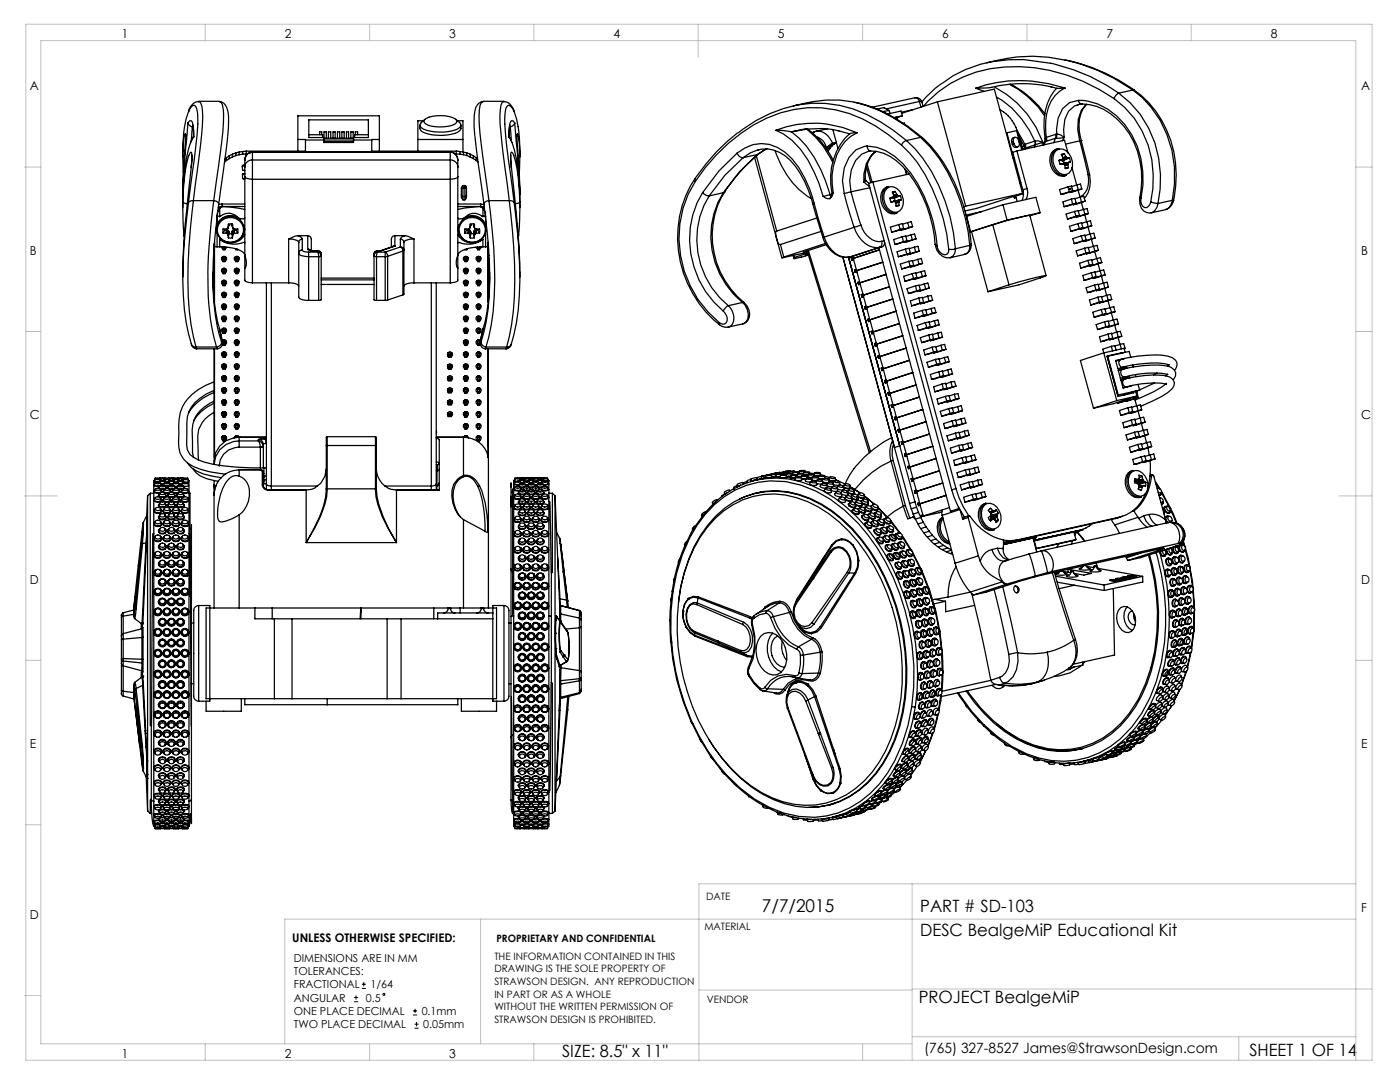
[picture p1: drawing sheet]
<svg xmlns="http://www.w3.org/2000/svg" width="279mm" height="216mm" viewBox="0 0 279 216" stroke-linecap="round" stroke-linejoin="round" font-family="sans-serif">
<defs><g id="words">
<text font-size="3.5" x="152.1" y="182.1">7/7/2015</text>
<g font-size="3.4">
<text x="183.7" y="182">PART # SD-103</text>
<text x="183.7" y="186.7">DESC BealgeMiP Educational Kit</text>
<text x="183.4" y="200.1">PROJECT BealgeMiP</text>
<text x="112.2" y="211">SIZE: 8.5&quot; x 11&quot;</text>
<text x="249.3" y="210.7">SHEET 1 OF 14</text>
</g>
<text font-size="2.8" x="184.4" y="210.1">(765) 327-8527 James@StrawsonDesign.com</text>
<g font-size="2.5">
<text x="24.3" y="7.6">1</text>
<text x="56.8" y="7.6">2</text>
<text x="89.6" y="7.6">3</text>
<text x="122.4" y="7.6">4</text>
<text x="155.2" y="7.6">5</text>
<text x="188" y="7.6">6</text>
<text x="220.8" y="7.6">7</text>
<text x="253.6" y="7.6">8</text>
<text x="6" y="18">A</text>
<text x="271.7" y="18">A</text>
<text x="6" y="50.8">B</text>
<text x="271.7" y="50.8">B</text>
<text x="6" y="83.6">C</text>
<text x="271.7" y="83.7">C</text>
<text x="6" y="116.4">D</text>
<text x="271.7" y="116.4">D</text>
<text x="6" y="149.2">E</text>
<text x="271.7" y="149.2">E</text>
<text x="6" y="183.3">D</text>
<text x="271.7" y="182">F</text>
<text x="24.3" y="211">1</text>
<text x="56.8" y="211">2</text>
<text x="89.6" y="211">3</text>
</g>
<text font-size="2.4" x="58.3" y="187.9">UNLESS OTHERWISE SPECIFIED:</text>
<g font-size="2.2">
<text x="58.6" y="191.9">DIMENSIONS ARE IN MM</text>
<text x="58.6" y="194.6">TOLERANCES:</text>
<text x="58.6" y="197.2">FRACTIONAL</text>
<text x="73.9" y="197.2">1/64</text>
<text x="58.6" y="202.5">ONE PLACE DECIMAL</text>
<text x="58.6" y="199.9">ANGULAR</text>
<text x="73" y="199.9">0.5</text>
<text x="84.2" y="202.5">0.1mm</text>
<text x="58.6" y="205.2">TWO PLACE DECIMAL</text>
<text x="84.5" y="205.2">0.05mm</text>
</g>
<g font-size="2">
<text x="140.9" y="179.7">DATE</text>
<text x="140.6" y="185.6">MATERIAL</text>
<text x="98.7" y="191.5">THE INFORMATION CONTAINED IN THIS</text>
<text x="99.1" y="187.9">PROPRIETARY AND CONFIDENTIAL</text>
<text x="98.7" y="194">DRAWING IS THE SOLE PROPERTY OF</text>
<text x="98.7" y="196.6">STRAWSON DESIGN. ANY REPRODUCTION</text>
<text x="98.7" y="199.1">IN PART OR AS A WHOLE</text>
<text x="98.7" y="201.6">WITHOUT THE WRITTEN PERMISSION OF</text>
<text x="141" y="200.1">VENDOR</text>
<text x="98.7" y="204.1">STRAWSON DESIGN IS PROHIBITED.</text>
</g>
</g></defs>
<g fill="none" stroke="#000" stroke-width=".2">
<path d="M70.7 199.9h.8M70.7 199h.8M71 198.6v.9M72.2 197.2h.8M72.2 196.4h.8M72.6 196v.8M82.4 202.5h.9M82.4 201.7h.9M82.7 205.2h.8M82.7 204.4h.8M82.8 201.3v.8M83.1 203.9v.9"/>
<circle cx="76.6" cy="198.4" r=".21"/>
</g>
<g fill="none" stroke="#c0c0c0" stroke-width=".2">
<path d="M5.2 4.8h268.6v206.8h-268.6zM41 4.8v3.3M73.8 4.8v3.3M106.5 4.8v3.3M139.3 4.8v6.6M172.2 4.8v3.3M205 4.8v3.3M237.7 4.8v3.3M4.9 33.3h3.2M270.5 33.3h3.3M5.2 66.1h2.9M270.5 66.1h3.3"/>
<path d="M4.9 99h6.5M267.3 99h6.5M5.2 131.8h2.9M270.5 131.8h3.3M5.2 164.6h2.9M182 176.4v35.2M270.6 176.4h-131.1v35.2M4.9 198.6h3.2M95.9 183.4v24.9M139.5 197.6h42.5M182 197.3h91.8M270.6 183.4h-213.8v24.9"/>
<path d="M41 208.3v3.3M73.8 208.3v3.3M106.5 208.3v3.3M172.2 208.3v3.3M182 208.3h-173.9v-200.2h262.4l.1 203.5M182 206.9h88.6M247.2 206.9v4.7"/>
</g>
<g fill="none" stroke="#000" stroke-width=".25">
<path d="M182.6 19.5a.88 .88 0 0 1 .9 .7M182.6 19.5l-8.5 1.9M187.9 16.7l-1.2 .9-2.7 2.8a1.12 1.12 0 0 0-1.4-.9M188.1 16.6a24.3 24.3 0 0 1 16.2-4.7 37 37 0 0 1 19 6.7M194.7 17.6l1.7 .6M198.6 17.4a20.2 20.2 0 0 1 9.6 11.1M198.9 19.4a17.3 17.3 0 0 1 7.6 8.8M199.9 11.9l-2.9 .6M199.9 11.9a32.1 32.1 0 0 1 22.4 3.7l3.8 2.4M201.4 16.8a18.3 18.3 0 0 1 7.1 6.3M201.6 16.8a18.2 18.2 0 0 1 6.9 5.9M209.7 17.4a5.9 5.9 0 0 0 2.8 .2"/>
<path d="M209.9 17.3a28.7 28.7 0 0 0-12.9 .2l-2.3 .1M210.9 17.6a11.4 11.4 0 0 0-2.3 10.1M212.5 17.6a6.7 6.7 0 0 0-3.7 5.3 15.9 15.9 0 0 0 0 4.5M212.5 17.6a27.2 27.2 0 0 0-17.8 0M212.7 12a35.7 35.7 0 0 1 13.7 6M222.4 19.7a19.8 19.8 0 0 1 7.3 20.6M222.4 19.7a33.8 33.8 0 0 0-24.8-6 22.5 22.5 0 0 0-13.4 7.6l-.2-1-.5-.1M223.3 18.6a21.4 21.4 0 0 1 7.8 22M223.3 18.6a1.67 1.67 0 0 0-.9 1.1M226.1 18a21.7 21.7 0 0 1 7.9 22M226.1 18h.3M226.1 18l-2.8 .6"/>
<path d="M226.4 18a21.4 21.4 0 0 1 7.8 22.1 2.24 2.24 0 0 1-1.6 1.7 1.79 1.79 0 0 0 1.4-1.8M36.5 31.4v-1.2a19.5 19.5 0 0 1 1.4-8.5l.4-.5 .4-.2 .4 .2a14.4 14.4 0 0 1 .2 6l-1.7 13.3M37 27.1h.1M37 26.8l-.5 9.1v5.5M37 26.8l-.1-.1a4 4 0 0 0-.4 2.3l.1 5.5M37 26.8v.3M37.5 24.6l.4-.5h.3a1.51 1.51 0 0 1 .4 1.3l.1 1.9M37.5 24.6l-.8 9.4-.2 4.7M37.5 24.6l.3 .4 .6 .3-.2 2.9M38.3 31l-.1 2.4M38.4 25l.3 2.3M38.6 27.2l-.5 1.1"/>
<path d="M38.7 27.3l-.3 .4a28.6 28.6 0 0 0-1.9 10.9v.2M39.6 20.2h4.2M39.6 20.3h.1M39.7 20.3a2.21 2.21 0 0 0-2 1.7M39.7 20.3l.1-.1a3.9 3.9 0 0 1 .7 3.2l-.5 5.4-1.4 11.2M43.8 20.3a1.62 1.62 0 0 1 1.5 1.2 15.2 15.2 0 0 1 .1 5.6M43.8 20.2l.3 .2a7 7 0 0 1 .5 4l-.4 4.3-1.5 11.3M45.2 32l-.4 .3M45.2 31.5v.5M45.2 31.5l-.3 .2M45.4 27.3l-1.8 13.5M45.8 31.6l-.6 .4"/>
<path d="M45.8 31.1v.5M45.8 31.1l-.6 .4M46.4 31.3l-.6 .3M46.4 30.8v.5M46.4 30.8l-.6 .3M47.1 31l-.7 .3M47.1 30.5v.5M47.1 30.5l-.7 .3M47.7 30.9l-.6 .1M47.7 30.3v.6M47.7 30.3l-.6 .2M48.4 33.3v.7h.5"/>
<path d="M48.4 30.8l-.7 .1M48.4 30.2v.6M48.4 30.2l-.7 .1M48.6 33.1l-.2 .2M48.6 33.1l-.2-.1v.3M48.6 34.6l-.2 .1v.9l.5 .1M48.6 33.1h.3M48.6 34.6v.1M48.6 34.6h.3M48.6 34.7l-.2 .3M48.6 34.7h.3M48.9 35.2a1.71 1.71 0 0 0 1.5 .6"/>
<path d="M48.9 33.3v1.9M48.9 35.2v20.7a1.71 1.71 0 0 0 1.5 .5M48.9 32v1.3M49.1 30.7l-.7 .1M49.1 30.7h.3M49.1 30.2h11.9M49.1 30.2v.5M49.1 30.2h-.7M50.4 30.3a1.59 1.59 0 0 0-1.5 1.7M50.4 31.9v3.9M50.4 31.9a1.45 1.45 0 0 0-1.5 1.4M50.4 30.4a1.5 1.5 0 0 0-1.5 1.6"/>
<path d="M50.4 30.3l-.5 .3M50.4 30.3v.1M50.4 30.3h39.5M50.4 35.8h39.5M50.4 31.9h39.5M50.4 30.4v1.5M50.4 35.8v20.6M50.4 30.4h39.5M53.2 30.3h-2.6M53.3 30.3h.1M55.9 30.3h.4M59.4 27.8h1.6v2.5"/>
<path d="M59.4 30.2v-7.1h16.3v7.1M61 27.9h13.2M61.6 23.9h11.9v3.5h-2.9v1h-6v-1h-3zM61.6 26.9h2.8v.5M63.8 26.9v-.6h.4v.6M64.6 27.6h6M64.6 28.3h6M64.7 27.6v-1.3h.4v1.3M65.5 27.6v-1.3h.5v1.3M66.5 27.6v-1.3h.4v1.3M67.3 27.6v-1.3h.5v1.3M68.2 27.6v-1.3h.5v1.3"/>
<path d="M69.1 27.6v-1.3h.5v1.3M70 27.6v-1.3h.5v1.3M70.9 26.9v-.6h.5v.6M73.5 26.9h-2.7v.5M74.2 30.2h16.9M75.7 27.8h-1.5v2.5M83.4 27.8h9M83.8 25a1.23 1.23 0 0 0 1 1.5 9.8 9.8 0 0 0 6.5-.1 1.16 1.16 0 0 0 .7-1.4M84.5 24.1h-1.1v6.1M84.7 23.9a5.9 5.9 0 0 1 4.9-.7 1.71 1.71 0 0 1 1.6 1 1.76 1.76 0 0 1-1.7 1l-.8 .1a5.2 5.2 0 0 1-4-.8l-.1-.3zM84.8 23.8a1.7 1.7 0 0 0-1 1.4 4.8 4.8 0 0 0 3.9 1.2 5.8 5.8 0 0 0 4.2-1.1l.1-.4-.1-.3-1-.8M89.9 30.3a1.59 1.59 0 0 1 1.5 1.7"/>
<path d="M89.9 31.9v3.9M89.9 31.9a1.45 1.45 0 0 1 1.5 1.4M89.9 30.4a1.57 1.57 0 0 1 1.5 1.6M89.9 30.3v.1M89.9 30.4v1.5M89.9 35.8v20.6M90.8 30.7h.3M91.1 30.7l.7 .1M91.1 30.2v.5M91.1 30.2h.7M91.3 24.1h1.1v6.2M91.4 33.3v1.9"/>
<path d="M91.4 35.2a1.71 1.71 0 0 1-1.5 .6M91.4 35.2v20.7a1.71 1.71 0 0 1-1.5 .5M91.4 32v1.3M91.8 30.8l.7 .1M91.8 30.2v.6M91.8 30.2l.7 .1M92.1 38.8l.3 .5M92.4 39.8l-.3-.4v-1.9a.51 .51 0 0 1 .5-.5 .51 .51 0 0 1 .5 .5v1.9l-.3 .4M92.4 37.5v2.4h.4v-2.4M92.4 37.5h.4M92.4 37v.5M92.5 30.9l.7 .1"/>
<path d="M92.5 30.3v.6M92.5 30.3l.7 .2M92.8 37.1h.2M92.8 37v.5M92.8 37.2h.2M93.1 38.8l-.3 .5M93.2 31l.6 .3M93.2 30.5v.5M93.2 30.5l.6 .3M93.8 31.3l.7 .3M93.8 30.8v.5M93.8 30.8l.7 .3"/>
<path d="M94.5 31.6l.5 .4M94.5 31.1v.5M94.5 31.1l.5 .4M94.8 27.2l1.8 13.6M95 31.5v.5M95 32l.4 .3M95 31.5l.3 .2M96.4 20.3a1.81 1.81 0 0 0-1.6 1.8l-.2 2 .2 3M96.4 20.2l-.3 .3a8.1 8.1 0 0 0-.5 4.2l.4 4 1.6 11.3M96.4 20.2h4.2M100.5 20.3a2.13 2.13 0 0 1 2.1 1.7M100.6 20.2l-.4 .2a9.1 9.1 0 0 0-.4 4.3l.7 6.5 1.1 8.8"/>
<path d="M101.6 27.3l.2 .4a28.2 28.2 0 0 1 1.9 10.9v.2M101.6 27.2l.5 1M101.6 27.2v.1M101.8 25l-.2 2.2M102 31l.1 2.4M102.7 24.6l.3 3.6a89.4 89.4 0 0 1 .7 10.5M102.7 24.6l-.3-.5h-.3a1.51 1.51 0 0 0-.5 1.3v1.9M102.7 24.6l-.3 .4-.6 .3 .3 2.9M103.2 27.1h.1M103.2 27.1l.1-.4 .1 .3a29 29 0 0 1 .2 7.5M103.2 26.9l.4 7.7 .2 6.8M103.8 31.4v-1.2a19.5 19.5 0 0 0-1.5-8.5l-.8-.7-.3 .2a8 8 0 0 0-.4 4.2l.3 4 1.5 11.1"/>
<path d="M138.7 35.7a22.1 22.1 0 0 0 5.3 29.4l.7 .2h.6M138.7 35.7v.5M138.7 36.2a21.7 21.7 0 0 0 4.8 28.2M140.2 38.4a18.5 18.5 0 0 0 4.2 23.7M140.2 38.4a1.71 1.71 0 0 0 1.3 .7M141.5 39.1a16.9 16.9 0 0 0 3.8 21.9M144.4 38.5a16.9 16.9 0 0 0 3.8 21.9M144.4 38.5l-2.9 .6M144.6 38.3l-.2 .2M144.6 38.3h.1M144.6 38.3a16.9 16.9 0 0 0 3.8 22l-.2 .1M147.1 30.6a7.2 7.2 0 0 1 9.6-.2 20.2 20.2 0 0 1 5.8 10.2"/>
<path d="M147.1 30.6l-3.6 3.5-3.3 4.3M147.1 30.6a1.3 1.3 0 0 0 1.2 .9M147.2 26.5a37.9 37.9 0 0 0-8.5 9.2M147.4 26.5a24.8 24.8 0 0 1 20.2-5.5 29.9 29.9 0 0 1 13.3 7M148.3 31.5l-3.6 3.5-3.2 4.1M150.6 31.4l5.4 20M151 31.1l4 15M151.2 30.8l-3.6 3.5-3.2 4.2M151.2 30.8l-2.9 .7M151.2 30a6.4 6.4 0 0 1 6.6 2 20.1 20.1 0 0 1 4.4 8.7M151.2 29.9l-1.5 .6-1.4 1M151.3 30.8l1.7-1.1-1.8 1.1"/>
<path d="M151.3 30.8h-.1M151.3 30.8a31.2 31.2 0 0 0-6.7 7.5M151.6 29.8l-.4 .1M154.7 30.1a17.8 17.8 0 0 0 7.2 9.5M154.8 26a20.6 20.6 0 0 1 16.3 .5M154.8 26a13.2 13.2 0 0 1 6.5 6 30.6 30.6 0 0 1 3 7.2M154.8 26l3.1 .3M157.9 26.3a19.2 19.2 0 0 1 6.8 9.8l1 2.7M158.3 26.2l-.4 .1M158.3 26.2l2.5-.5a16.9 16.9 0 0 1 5.4 6.7M161 25.6a16.3 16.3 0 0 1 5.3 6.4M161.3 20.5a22.5 22.5 0 0 1 17 3l2.7 1.8 2.7 2.1"/>
<path d="M161.3 20.5l-3 .6M162.5 26.3l-.3 .2M162.5 26.3a2.54 2.54 0 0 1 3.2 1.4l.5 .9M162.5 26.3l-.4 .2M163.1 27.3l.3 .1a3 3 0 0 1 1.6 2.1M164.3 39.2a1.19 1.19 0 0 0 1.2 .4M165.1 25.7l-2.3 .5M165.3 30.1v.1M165.3 30.1h-.1M165.3 29.1l-.3 .4M165.5 39.6h.1M165.7 38.8l-1.4 .4"/>
<path d="M165.7 38.8l.2 .5M165.7 29.6l-.4 .5M165.7 29.6l-.7 .2M165.8 28.8l-.5 .3M166 29.1l-.3 .5M166 29.1l-1 .4M166.1 38.7l-.2 .6M166.1 38.7l-.4 .1M166.2 25.9l1.1 3.8M166.3 38.6l-.5 .9-.3 .1M166.3 38.6l-.2 .1M166.4 28.8l-.4 .3"/>
<path d="M166.4 28.8l-1.1 .3M166.8 28.5l-.4 .3M166.8 28.5l-1 .3M166.9 28.4l-.1 .1M166.9 28.4l-1.1 .4M167.2 26.1l2.4 .6M167.4 26.1a19.3 19.3 0 0 0-9.1 .1M168.5 38.6l2 6.8M169.8 38.3a7.3 7.3 0 0 1 2.2-7.5 4.4 4.4 0 0 1 4.4-.2 15 15 0 0 1 6.9 7 27.9 27.9 0 0 1 3.3 11.2M169.8 38.3l-1.3 .3M169.8 38.3l2 6.6M170.7 20.4a29.1 29.1 0 0 1 21.5 20.2 33.7 33.7 0 0 1 1.6 8"/>
<path d="M171.1 26.5l-1.3 .1a10.8 10.8 0 0 0-4 8.5v1.8l.3 1.8M171.1 26.5a7.8 7.8 0 0 0-4.1 4.4 13.1 13.1 0 0 0-.7 7.7M172.4 36.3l1.1 1M172.4 36.3l.5-.2 .5 .4M172.6 35.6l.3 .5M172.6 35.6l-.2 .7M172.7 35.6a6.6 6.6 0 0 1 2.1-5.4 6.5 6.5 0 0 0-2.4 6.1M172.9 33.3l.9 3.1M173 29.1a10.2 10.2 0 0 1 7.2 3.6 28.4 28.4 0 0 1 6.8 16.3M173 29.1l-2.1 .8a8.3 8.3 0 0 0-2.4 8.7M173 29.1l.2 .6 .5 .4M173.1 32.8l1 3.6"/>
<path d="M173.4 36.6l16.5 61.2M173.6 37.5l-3.8 .8M174.2 36.3l16.6 61.2M174.2 36.3l-.8 .3M175 21.8a2.07 2.07 0 0 1 2.4 .2M176.2 22.3l1.2-.3 .2 .6M176.2 37.8l1.1-.6a1.94 1.94 0 0 0-1.2 2 2.89 2.89 0 0 0 2.8 3.3h.1a1.92 1.92 0 0 1-2.4-.7 3.4 3.4 0 0 1-.4-4zM177.1 37.6a1.74 1.74 0 0 1 2.5 .6 3 3 0 0 1 0 3.9 1.78 1.78 0 0 1-2.5-.6 3.1 3.1 0 0 1 0-3.9zM177.1 22.8l2.7-.6 .3 .9M177.9 39.4v.1M177.9 39.5h.1M178 39.5l.2 .1"/>
<path d="M178.2 39.3h.1M178.2 39.3l-.2 .1a.46 .46 0 0 0-.4 .4 .46 .46 0 0 0 .4 .5l.4-.1M178.2 39.3l-.6 .3M178.2 39.6h.1M178.4 38.9v.3l-.2 .1M178.5 39.5l.1 .6M178.5 23.5l.4-.1 .1 .4v-.3M178.5 39.5l-.2 .1M178.6 38.2l.4 .6M178.6 38.2h-.1a.28 .28 0 0 0-.4 .1 .28 .28 0 0 0 .2 .4l.1 .2M178.6 38.2l-.4 .4M178.9 23.5h.1"/>
<path d="M179 38.8l.1 .2M179 38.8h.1M179 38.8l-.6 .2M179.1 39h.1M179.1 39l-1.2 .5M179.1 39l.2 .1M179.1 39l-1.1 .5M179.3 39.1h.1M179.3 39.1l-1.1 .5M179.3 39.1l-1 .5M179.5 39.9l-.1 .1M179.5 39.9h.1"/>
<path d="M179.5 39.9l-1.7 .4M179.5 39.9l-1.1 .2M179.6 39.1l.3 .8M179.6 39.1h-.3M179.6 39.1l-1.1 .4M179.9 39.9h-.4M179.9 39.9l-1.3 .2M179.9 29a30 30 0 0 1 8.3 14.6l.7 3.1 .4 3M179.9 29a30 30 0 0 0-13.2-7.1 23.3 23.3 0 0 0-18.8 4.7 37.2 37.2 0 0 0-9.2 9.6M180.1 23.1l-1.6 .4M180.1 23.1l-1.1 .4M180.3 24.6h.2l.1 .2"/>
<path d="M180.6 33.8l.3 1M180.7 33.9l.3 .9M180.9 28a1.57 1.57 0 0 0-1 1M180.9 28a30.4 30.4 0 0 1 8.7 15.3l.7 3.2 .4 3.1M181.4 34.7l-7.2 1.6M182.2 21.9l-2.3 .5M183.5 20.2l-6.6 1.5M183.5 20.2l.3 1.2M183.7 27.4a32.7 32.7 0 0 1 9.5 18.8l.3 2.8M183.7 27.4l.4 .1M183.7 27.4l-2.8 .6M187.1 20.3l11.3-2.5 5.7 20.8"/>
<path d="M187.1 20.3l5.6 20.8M187.1 20.3l-7.1 2.3M199.6 21.9a7.3 7.3 0 0 1 3.6 4.8M200.9 26.5h-.1M200.9 26.5l1.2 4.3M200.9 26.5l2-.4 1 3.8M201.9 28.3l.1 .5M202 28.8a.69 .69 0 0 0 1.1 .5M202.1 30.8l-.1 .1M202.1 30.8h.1M202.2 28.2a.56 .56 0 0 1 .4-.8 .56 .56 0 0 1 .7 .6 .96 .96 0 0 1-.2 1.3 .79 .79 0 0 1-.7-.6M202.2 30.9l-.2 .1"/>
<path d="M202.2 28.2l.2 .5M202.2 28.2l-.3 .1M202.4 28.7l-.4 .1M202.4 31.5l-.2 .1M202.4 39.5l.4-.1 .2 .8M202.5 27.4a.65 .65 0 0 0-.6 .9M202.8 39.4l-.4 .1M202.9 26l1.6 2.8M203 30.1l2 7.5M203 30.1l9.4-2.1 .7 2.6M203 30.1l-.9 .3 2 7.5M203.2 26.7l.9 3.1z"/>
<path d="M203.3 35.5h.2l-.2 .1M203.4 27.3l1 1.9v.6M203.7 36.4l-.2 .1M204.1 38.6l-9.2 3-2.3 .5M204.1 38.6l-11.4 2.5M204.1 37.9a2.64 2.64 0 0 1-.2 2.1M204.2 38.5l-.1 .1M204.2 38.2l-.2 .1M204.3 38.6l-1.9 .6v.3M204.5 28.8l.1 .8M204.5 28.8l-.1 .1v.3M204.6 29.6l-.2 .1"/>
<path d="M204.6 29.6h.1M204.6 28.8v.8M204.6 29.6l-.1 .1M205 37.6a2.6 2.6 0 0 1-.3 2.2M205 37.6l-.9 .3M206.5 28.2v.7M206.5 28.2l-2 .6M206.5 28.2h.1M206.6 28.2l.6-.1 1 .4M206.6 28.2v.7M206.6 28.9l-2 .7M206.6 28.9l-.2 .4"/>
<path d="M208.2 28.5l-1.6 .4M208.2 28.5l-.2 .5M208.5 28.2l-.3 .7M208.5 28.2h.2M208.7 28.2l-.3 .7M208.7 27.4l-.1 .2-.1 .6M208.7 27.4v.8M208.8 27.4v.8M208.8 27.4h-.1M208.8 28.2h-.1M210.6 27.6l-.3 .9M210.6 27.6h.2"/>
<path d="M210.6 27.6l-1.8 .6M210.7 26.8l-.1 .8M210.7 26.8l-1.9 .6M210.8 30a1.75 1.75 0 0 1 2.5 .7 3 3 0 0 1 .1 3.8 1.75 1.75 0 0 1-2.6-.6 3.2 3.2 0 0 1 0-3.9zM210.9 26.8h.6l.9 .6M210.9 26.8l-.1 .8M210.9 26.8h-.2M211.2 29.7a2.11 2.11 0 0 0-1.4 2.4 2.71 2.71 0 0 0 3 2.9 2.01 2.01 0 0 1-2.7-1.1 3.2 3.2 0 0 1 .2-3.8l.7-.4M211.7 31.9v.1M211.7 32h.1M211.7 32l.3 .1M211.9 31.8h.1"/>
<path d="M211.9 31.8l-.2 .1a.29 .29 0 0 0-.3 .1 .29 .29 0 0 0 .1 .4l.1 .4M211.9 31.8l-.5 .3M212 32.1h.1M212.1 32.6v.1M212.1 32.6h.1M212.2 32.7l-.6 .1M212.2 32.7h.2M212.2 32l.2 .6M212.2 32l-.2 .1M212.4 27.4l-1.6 .2M212.4 32.7h.1M212.4 27.4l-.4 .7"/>
<path d="M212.4 32.6h-.2M212.4 30.7l.3 .6M212.4 30.7h-.1a.28 .28 0 0 0-.4 .1 .28 .28 0 0 0 .1 .4v.1a.34 .34 0 0 1-.1 .5M212.4 32.7l.1 .2M212.4 30.7l-.5 .3M212.5 32.9v.3a.29 .29 0 0 0 .1 .3 .29 .29 0 0 0 .3 .1l.3-.1M212.5 32.9h.1M212.6 33.5h.6M212.7 31.3l.2 .2M212.7 31.3h.1M212.7 31.3l-.6 .2 .6-.2M212.9 31.5h.1"/>
<path d="M212.9 31.5l-1.2 .5M212.9 31.5l.2 .1M213.1 31.6l-1.1 .5M213.1 32.8l.1 .7M213.1 32.6v.2M213.1 32.8h.1M213.1 37.3l-1.6 .5 .2 1M213.1 37.3l.3 1M213.1 37.3l.8-.2 .2 1M213.1 32.8l-.6 .2M213.1 32.6l-.7 .1M213.2 32.5l-.1 .1"/>
<path d="M213.2 32.5l-.8 .2M213.3 32.4l-.1 .1M213.3 32.4h.1M213.3 32.4l-1.2 .2M213.4 31.5l.2 .8M213.4 31.5l-.3 .1M213.4 31.5l-1.2 .5M213.4 38.3l-1.7 .5M213.5 38.3v.1M213.6 32.3l-.3 .1M213.6 32.3l-1.2 .3M213.8 39.7l-1.7 .6 .3 .9"/>
<path d="M213.8 39.7l.3 1M213.8 39.7l.7-.1 .3 .9M213.9 33.4l1 3.5M214.1 38.1l-2.4 .7M214.1 38.1l-.7 .2M214.9 36.9l.7-.2 .3 1M214.9 36.9l-1 .3M214.9 36.9l.3 1M215 20.9a6.1 6.1 0 0 1 3.9 .3 14.6 14.6 0 0 1 8.9 12.8l.1 2-.4 3.4M215.2 38l.3 1.3M215.2 20a11.6 11.6 0 0 1 9.3 4.8 17.7 17.7 0 0 1 3.2 14.7M215.2 20l-1.7 .5-1.4 1.2-.9 1.9-.3 2.3v.9"/>
<path d="M215.2 20a.76 .76 0 0 0 .8 .7M215.2 37.9l-1.7 .5M215.3 20.9a3.3 3.3 0 0 0-2.8 2.9l-.2 2.1 .1 1.5M215.5 28.1l1.6 6.7M215.5 28.1l-2.8 .7M215.6 39.3l.2 1M215.6 39.3l-1.1 .4M215.6 39.3l.7-.1 .3 .9M215.8 28l1.7 6.8M215.8 28h.1M215.8 28l-.3 .1M215.9 37.7l-2.4 .7"/>
<path d="M215.9 37.7l-.7 .2M216.8 20.8l-1 1.2-.6 1.8-.1 2.1 .4 2.2M216.9 20.8a6.1 6.1 0 0 0-1.5 5.4l.4 1.8M217.1 34.8a4 4 0 0 1-1.4 4.4l-.2 .1M217.1 34.8h.4M217.5 34.8a5.4 5.4 0 0 1-1.1 4.8M227.5 39.4h.1M227.5 39.4l.2 .1M227.5 39.4a2.22 2.22 0 0 0 2.2 3M227.7 39.5a1.51 1.51 0 0 0 .9 2 1.31 1.31 0 0 0 1.1-1.2M234 40l-2.9 .6M234.2 39.9l-.2 .1"/>
<path d="M36.5 40.3v-1.4a24.6 24.6 0 0 1 1.4-8.3l.2-.3a4.3 4.3 0 0 1 .1 3 184.6 184.6 0 0 0-1.7 22M36.5 40.3l.2 6.6M36.5 40.3l.3 .2 .7 .1M36.7 46.9l.1 .1M36.7 46.9l.1 .3M37.6 40.5a86.6 86.6 0 0 0-.5 23.8l1.1 4.3a.87 .87 0 0 0 .9 .7M38.6 40a93.4 93.4 0 0 0-.5 24.8l1 4.5M38.6 40a1 1 0 0 0-1 .5M38.6 40h4.1M42.5 54.3a43.4 43.4 0 0 0 1.7 13.1l.1 1-.1-.2M42.6 51.6h.2M42.6 51h.2"/>
<path d="M42.7 40a92.7 92.7 0 0 0-.7 23.6l.7 3.7 .5 2M42.7 40a.86 .86 0 0 1 .9 .8M42.8 49.1l.5 .1M42.8 48.3v12M43.3 43.1h.7M43.3 49.2h.6M43.3 43.1v1.8M43.3 46.5v2.7M43.6 40.8a85.2 85.2 0 0 0-.6 22l.4 2.5 .8 2.9M43.9 47.7a5 5 0 0 0 4.9 .7l.1 .1M43.9 41.6v1.7l.1-.2M43.9 49.2l.9 .1a5.2 5.2 0 0 1 4 1.3l.1 .3"/>
<path d="M43.9 41.6a2.16 2.16 0 0 0-.6 1.5M43.9 47.7v1.5M44 43.1a2.59 2.59 0 0 1 3.7 .5M44.2 44.1a2.56 2.56 0 0 1 3.5-.1 2.56 2.56 0 0 1 .3 3.4 2.59 2.59 0 0 1-3.4 .6 2.59 2.59 0 0 1-.9-3.4zM44.2 49.2l.3 .5M44.3 51.4l.2 .1M44.3 53.7l.2 .2 .6-.2M44.3 56.1l.2 .2 .6-.2M44.3 58.5l.2 .2M44.3 41.2h.1M44.3 41.2l-.4 .4M44.3 41.2l-.7 .3 .3 .1"/>
<path d="M44.3 40.7l-.7 .2M44.3 41.2l1.7 .1 2.9 .5M44.3 41.2l-.7 .2M44.3 40.7v.5M44.3 40.7h4.6M44.3 41.2h4.6M44.4 51.2h.1M44.4 53.6l.1 1h.4l.1-1M44.4 56h.1M44.4 58.4h.1M44.5 46.5l.7 .1M44.5 56.8a.48 .48 0 0 1-.2-.7 .48 .48 0 0 1 .8 0 .48 .48 0 0 1-.2 .7"/>
<path d="M44.5 59.2a.48 .48 0 0 1-.2-.7 .48 .48 0 0 1 .8 0 .48 .48 0 0 1-.2 .7M44.5 52.1a.48 .48 0 0 1-.2-.8 .48 .48 0 0 1 .8 0 .48 .48 0 0 1-.2 .8M44.5 56.8h.4M44.5 49.6h.4M44.5 49.2v.6h.4v-.5M44.5 49.5h.4M44.5 51.2v1h.4v-1M44.5 56v1h.4v-1M44.5 58.3v1.1h.4v-1.1M44.5 51.5h.4M44.5 51.9h.4M44.5 52h.4"/>
<path d="M44.5 54.3h.4M44.5 56.7h.4M44.5 58.6h.4M44.5 59h.4M44.5 59.2h.4M44.9 45.7v.2M44.9 45.9l-.4 .6M44.9 45.9h.3M44.9 51.2h.1M44.9 56h.1M44.9 58.4h.1M45.1 51.4l-.2 .1"/>
<path d="M45.1 58.5l-.2 .2M45.2 46.6h.1M45.2 46.6h.2M45.2 45.9v.7M45.2 49.3l-.3 .4M45.2 45.9l.3 .1M45.4 46.6v.1M45.4 46.7l.1 .2M45.5 46l-.1 .6M45.5 46h.1M45.5 46.9l.1 .5M45.5 45.4v-.1a.47 .47 0 0 1 .3-.6 .47 .47 0 0 1 .6 .3v.4"/>
<path d="M45.5 45.4l-.1 .2-.5 .1a.32 .32 0 0 0-.4 0 .32 .32 0 0 0 0 .5v.3M45.5 46.9h.1M45.6 47.4h.8M45.6 46l-.2 .7M45.6 46l.1 .3M45.7 44.9h.1M45.7 46.6h.6M45.7 44.9l-.2 .5M45.7 46.3l-.2 .6M45.7 46.3v.3M45.7 46.6l-.1 .8M46.3 44.9h.1"/>
<path d="M46.3 44.9l.1 .5M46.3 44.7v.2M46.3 46.3v.3M46.3 46.3l.1 .6M46.3 46.6l.1 .8M46.4 46l.1 .7M46.4 46l-.1 .3M46.4 46.9v.5M46.4 45.4l.2 .3h.4a.4 .4 0 0 1 .5 .2 .4 .4 0 0 1-.1 .5v.1M46.4 46.9h.1M46.5 46l.1 .6M46.5 46h-.1"/>
<path d="M46.5 46.7l-.1 .2M46.6 46.6l-.1 .1M46.7 46.6h-.1M46.7 46.6h.1M46.7 45.9l-.2 .1M46.7 45.9v.7M46.7 45.9h.4M46.8 45.9v.7M46.8 51.4l.3 .1M46.8 53.7l.3 .2 .6-.2M46.8 56.1l.3 .2 .6-.2M46.8 58.5l.3 .2"/>
<path d="M46.9 49.6l.2 .1M47 51.2h.1M47 53.6l.1 1h.3l.1-1M47 56h.1M47 58.4h.1M47.1 56.8a.48 .48 0 0 1-.2-.7 .48 .48 0 0 1 .7 0 .48 .48 0 0 1-.2 .7M47.1 59.2a.48 .48 0 0 1-.2-.7 .48 .48 0 0 1 .7 0 .48 .48 0 0 1-.2 .7M47.1 52.1a.48 .48 0 0 1-.2-.8 .48 .48 0 0 1 .7 0 .48 .48 0 0 1-.2 .8M47.1 49.6h.1M47.1 45.9l.3 .6M47.1 56.8h.3M47.1 49.6v.2h.3"/>
<path d="M47.1 51.2v1h.3v-1M47.1 56v1h.3v-1M47.1 58.3v1.1h.3v-1.1M47.1 51.5h.3M47.1 51.9h.3M47.1 52h.3M47.1 54.3h.3M47.1 56.7h.3M47.1 58.6h.3M47.1 59h.3M47.1 59.2h.3M47.1 45.7v.2"/>
<path d="M47.4 46.5l-.6 .1M47.4 51.2h.1M47.4 56h.1M47.4 58.4h.1M47.6 43.7a2.71 2.71 0 0 0-3.6 .2 2.71 2.71 0 0 0-.2 3.6 2.71 2.71 0 0 0 3.7 .5 2.57 2.57 0 0 0 1.1-3.1M47.7 51.4l-.3 .1M47.7 58.5l-.3 .2M47.7 43.6l.7 .9 .5 1.4M47.8 43.6a2.79 2.79 0 0 0-3-.3 2.79 2.79 0 0 0-1.6 2.5M48.8 45.6v.2M48.9 50.8a3.7 3.7 0 0 1 0 2.7M48.9 46.8a3.3 3.3 0 0 1-5 .9"/>
<path d="M48.9 43.5l-.2 .2-1-.1M50.4 56.4h7.2M53.2 56.4v40.2M54.2 56.4v40.6M57.6 47.7a2.19 2.19 0 0 1 2 .7M57.6 56.4a1.98 1.98 0 0 1 2 .7M57.6 47.7v8.7M59.4 47a1.1 1.1 0 0 1 .9 .7M59.4 47l-.6 .1-1.2 .6M59.4 47h2M59.6 48.4v10.9a1.86 1.86 0 0 0 2 .6M60.3 49.9a.57 .57 0 0 0-.7 .5 .57 .57 0 0 0 .6 .6l1.4 .2"/>
<path d="M60.3 49.9a1.16 1.16 0 0 0 1.3 .4M60.3 47.7a.66 .66 0 0 0-.7 .7M60.3 47.7v2.2M61.4 49.7l.6 .3 .6 .1M61.4 49.7a1.21 1.21 0 0 0 1.2 .4M61.4 47a.73 .73 0 0 1 .7 .7v2.3M61.4 47v2.7M61.6 50.3v.9M61.6 51.2h2M61.6 50.3h1.8M61.6 59.9h2M61.6 51.2v8.7"/>
<path d="M62.6 50.1h.8M62.6 50.1h.1M63.4 50.3l.2 .9M63.4 50.3h.1a.48 .48 0 0 1 .5 .3 .48 .48 0 0 1-.1 .6h-.3M63.4 50.1h.1a.6 .6 0 0 1 .6 .6M63.4 50.1v.2M63.5 50.1h.3l.3 .6M63.6 51.2v8.7M64.1 50.7v9.1l-.5 .1M64.1 55.5h10.5M64.1 55.8h10.5M64.1 56.8h10.5"/>
<path d="M74.6 50.7v9.1l.5 .1M75.1 51.2h1.8M75.1 59.9h1.8M75.1 51.2v8.7M75.3 50.1h-.1a.6 .6 0 0 0-.6 .6M75.3 50.1h.1M75.3 50.1h.5M75.4 50.3a.54 .54 0 0 0-.6 .2 .54 .54 0 0 0 0 .7h.3M75.4 50.3l-.3 .9M75.4 50.1a.67 .67 0 0 0-.8 .6M75.4 50.3h1.5M75.4 50.1v.2"/>
<path d="M75.4 50.1h.5M75.8 50.1h.1M76.9 50.3v.9M76.9 50.3l.3 .3 .2 .6M76.9 51.2v8.7M77.4 51.2h-.5M77.4 59.9h-.5M77.4 51.2v8.7M78.8 49.1l-3 1M78.8 47a.73 .73 0 0 0-.7 .7v1.6M78.8 49.1l-.5 .1M78.8 47h2"/>
<path d="M78.8 49.1l-2.9 1M78.8 47v2.1M79.9 49.3l.4 .4 .1 .4M79.9 49.3a.51 .51 0 0 1 .6 .2 .51 .51 0 0 1 0 .6h-.1M79.9 47.7a.66 .66 0 0 1 .7 .7M79.9 49.3l-3 1M79.9 47.7v1.6M80.4 50.1l-3 1.1M80.4 50.1v8.7M80.4 58.8l-3 1.1M80.6 48.4v10.3l-.2 .1M80.8 47a1.1 1.1 0 0 0-.9 .7"/>
<path d="M80.8 47l.6 .1 1.2 .6M82.6 47.7a2.19 2.19 0 0 0-2 .7M82.6 56.4a1.98 1.98 0 0 0-2 .7M82.6 47.7v8.7M82.6 56.4h7.3M86.1 56.4v40.6M87.1 56.4v40.2M91.4 50.8a3.1 3.1 0 0 0-.1 2.7h.1M91.4 46.8a3.3 3.3 0 0 0 5 .9M91.4 43.5l.2 .2 .9-.1M91.4 40.7h4.5M91.4 41.2h4.5"/>
<path d="M91.5 45.6v.2M92.2 44.3a2.56 2.56 0 0 1 3.7-.4 2.56 2.56 0 0 1 .1 3.8 2.56 2.56 0 0 1-3.4 .1 2.56 2.56 0 0 1-.4-3.5zM92.4 43.6a2.79 2.79 0 0 1 3-.4 2.79 2.79 0 0 1 1.6 2.6M92.5 43.7a2.71 2.71 0 0 1 3.6 .2 2.71 2.71 0 0 1 .2 3.6 2.76 2.76 0 0 1-3.4 .6 2.76 2.76 0 0 1-1.3-3.2M92.5 43.6a3.8 3.8 0 0 0-1.1 2.3M92.5 51.4l.3 .1M92.5 53.7l.3 .2 .6-.2M92.5 56.1l.3 .2 .6-.2M92.5 58.5l.3 .2M92.7 51.2h.1M92.7 53.6l.1 1h.4v-1M92.7 56h.1"/>
<path d="M92.7 58.4h.1M92.8 46.5l.6 .1M92.8 56.8a.48 .48 0 0 1-.2-.7 .48 .48 0 0 1 .8 0 .48 .48 0 0 1-.2 .7M92.8 59.2a.48 .48 0 0 1-.2-.7 .48 .48 0 0 1 .8 0 .48 .48 0 0 1-.2 .7M92.8 52.1a.48 .48 0 0 1-.2-.8 .48 .48 0 0 1 .8 0 .48 .48 0 0 1-.2 .8M92.8 56.8h.4M92.8 51.2v1h.4v-1M92.8 56v1h.4v-1M92.8 58.3v1.1h.4v-1.1M92.8 51.5h.4M92.8 51.9h.4M92.8 52h.4"/>
<path d="M92.8 54.3h.4M92.8 56.7h.4M92.8 58.6h.4M92.8 59h.4M92.8 59.2h.4M93.1 45.7l.1 .2M93.2 49.6h.1M93.2 45.9h.3M93.2 45.9l-.4 .6M93.2 51.2h.1M93.2 49.6v.2h-.4M93.2 56h.1"/>
<path d="M93.2 58.4h.1M93.3 49.6l-.1 .1M93.4 51.4l-.2 .1M93.4 58.5l-.2 .2M93.4 46.6h.1M93.5 46.6h.2M93.5 45.9l-.1 .7M93.5 45.9v.7M93.5 45.9l.3 .1M93.7 46.6v.1M93.7 46.7l.1 .2M93.8 46l-.1 .6"/>
<path d="M93.8 46h.1M93.8 45.4v-.1a.47 .47 0 0 1 .3-.6 .47 .47 0 0 1 .6 .3v.4M93.8 45.4l-.1 .2-.5 .1a.32 .32 0 0 0-.5 0 .32 .32 0 0 0 0 .5l.1 .3M93.8 46.9v.5M93.8 46.9h.1M93.8 47.4h.9M93.8 46l-.1 .7M93.8 46l.1 .3M93.9 44.9h.1M93.9 46.6h.6M93.9 44.9l-.1 .5M93.9 46.3l-.1 .6"/>
<path d="M93.9 46.3v.3M93.9 46.6l-.1 .8M94.5 44.9h.1M94.5 44.9l.2 .5M94.5 44.7v.2M94.5 46.3v.3M94.5 46.3l.2 .6M94.5 46.6l.2 .8M94.7 46l.1 .7M94.7 46l-.2 .3M94.7 45.4l.1 .3h.5a.4 .4 0 0 1 .5 .2 .4 .4 0 0 1-.1 .5v.1M94.7 46.9v.5"/>
<path d="M94.7 46.9h.1M94.7 46l.1 .6M94.7 46h.1M94.8 46.7l-.1 .2M94.8 46.6v.1M95 46.6h-.2M95 49.3l.3 .4M95 46.6h.1M95 45.9h.3M95 45.9l-.3 .1M95 45.9v.7M95.1 51.4l.2 .1"/>
<path d="M95.1 53.7l.2 .2 .6-.2M95.1 56.1l.2 .2 .6-.2M95.1 58.5l.2 .2M95.2 51.2h.1M95.2 53.6l.1 1h.4l.1-1M95.2 56h.1M95.2 58.4h.1M95.3 56.8a.48 .48 0 0 1-.2-.7 .48 .48 0 0 1 .8 0 .48 .48 0 0 1-.2 .7M95.3 59.2a.48 .48 0 0 1-.2-.7 .48 .48 0 0 1 .8 0 .48 .48 0 0 1-.2 .7M95.3 52.1a.48 .48 0 0 1-.2-.8 .48 .48 0 0 1 .8 0 .48 .48 0 0 1-.2 .8M95.3 45.9l.4 .6M95.3 56.8h.4"/>
<path d="M95.3 49.6h.4M95.3 49.5h.4M95.3 51.5h.4M95.3 51.9h.4M95.3 52h.4M95.3 51.2v1h.4v-1M95.3 54.3h.4M95.3 56.7h.4M95.3 56v1h.4v-1M95.3 58.6h.4M95.3 59h.4M95.3 59.2h.4"/>
<path d="M95.3 58.3v1.1h.4v-1.1M95.4 45.7l-.1 .2M95.7 46.5l-.7 .1M95.7 51.2h.1M95.7 56h.1M95.7 58.4h.1M95.7 49.2v.6h-.4v-.5M95.9 41.2h.1M95.9 41.2l.5 .4M95.9 41.2l.7 .3-.2 .1M95.9 40.7l.7 .2M95.9 51.4l-.2 .1"/>
<path d="M95.9 58.5l-.2 .2M95.9 41.2l-3.3 .3-1.2 .3M95.9 41.2l.8 .2M95.9 40.7v.5M96 49.2l-.3 .5M96.2 43.1a2.58 2.58 0 0 0-3.7 .5M96.2 43.1h.7M96.4 47.7a5.1 5.1 0 0 1-5 .7v.1M96.4 41.6v1.7l-.2-.2M96.4 49.2l-1 .1a5.2 5.2 0 0 0-3.9 1.3l-.1 .3M96.4 41.6a2.24 2.24 0 0 1 .5 1.5M96.4 47.7v1.5"/>
<path d="M96.4 49.2h.5M96.6 40.8a79.1 79.1 0 0 1 .4 23.3l-1 4.1M96.9 43.1v1.8M96.9 46.5v2.7M97.4 48.3v.8l-.5 .1M97.4 51.6h.2M97.4 48.5v11.8M97.4 51h.2M97.6 40a.86 .86 0 0 0-1 .8M97.6 40a89.9 89.9 0 0 1 .4 24.9l-1 4.4M97.6 40h4M97.7 54.3a37.1 37.1 0 0 1-1.5 12.3l-.3 1.8 .1-.2"/>
<path d="M101.6 40a93.4 93.4 0 0 1 .5 24.8l-1 4.5M101.6 40a1 1 0 0 1 1 .5M102.6 40.5a86.6 86.6 0 0 1 .5 23.8l-1 4.4M103.5 46.9v.3M103.5 46.9l-.1 .1M103.7 40.3v3.3l-.2 3.3M103.7 40.3a26.5 26.5 0 0 0-1.4-9.7l-.2-.3-.1 .2a66.9 66.9 0 0 0 .8 9.3l.8 9.9 .2 5.6M103.7 40.3a.97 .97 0 0 1-1 .3M155 46.1l-.1 .1a4.1 4.1 0 0 0 .6 2.6h.3M155.8 48.8l.6 2.5M158.3 51l.1 .4M158.5 50.9l.1 .5"/>
<path d="M158.6 51.4h-.2M160.6 50.2v.1M160.9 50.8v.1h.1M161 50.8v.1M161.1 50.1l12.4 40.2M161.1 50.2l-.5 .1M161.1 50.3l-5.1 1.1 .4-.1M161.2 50.5l-2.6 .9M161.2 50.7l.1 .2M161.3 50.9l-2.7 .7-.2-.2M161.3 50.7l-.4 .1M161.3 50.9h-.3"/>
<path d="M161.3 50l12.4 40.1M162.2 40.7l2 6.7M162.2 40.7h.1M162.5 40.6l2 6.7M162.5 40.6l-.3 .1M163 43.5l-8 2.6M163.8 46.2l-8 2.6M164.2 47.4a5.4 5.4 0 0 0 4.4 4l.9-.1M164.5 47.3a5.6 5.6 0 0 0 4.3 4.1l.8-.1M164.5 47.3l-.3 .1M164.7 48.6l-8.3 2.7M164.9 48.8l-4.6 1.5h.3"/>
<path d="M169.3 51.3l13.3 48.8M169.5 51.3h.1M169.9 51.7l.1 .2M170 51.9l.4-.1 .5 2-.4 .1 .2 .5M170.1 51.2l-.6 .1M170.1 51.2l-.5 .1M170.2 51.2v.1l-.3 .1v.3M170.4 51.8l-.4 .1M170.5 45.4a5.6 5.6 0 0 0 4.3 4h.7M170.5 45.4l-6 1.9M170.7 54.4l.3-.1 .6 1.9-.4 .1 .1 .5M171 54.3l-.3 .1"/>
<path d="M171.3 56.8l.4-.1 .5 2-.3 .1 .1 .5M171.7 56.7l-.4 .1M171.8 44.9l-1.3 .5M171.8 44.9a4.1 4.1 0 0 0 4.2 3.3M172 59.3l.3-.1 .6 1.9-.4 .1 .2 .5 .3-.1 .5 2-.3 .1 .1 .2M172.4 59.2l-.4 .1M175.4 49.5l14.3 52.5M175.5 49.8l-5.6 1.9M175.5 49.4l-5.9 1.9M176 48.2a.94 .94 0 0 1-.5 1.2M176.1 49.2l-.6 .2M176.1 49.2l-6 2"/>
<path d="M176.2 52.3l-5.6 1.8M176.5 48l-.5 .2M176.5 48.3l-.1 .6-.3 .3M176.8 54.8l-5.5 1.8M177.5 57.2l-5.6 1.8M178.2 59.7l-5.6 1.8M178.4 40.1v.1M178.4 40.1l-.1 .1M178.4 40.2h.2M178.6 40.2v.1M178.6 40.1h-.2M178.6 40.3l.2 .2"/>
<path d="M178.8 40.5v.2a.34 .34 0 0 0 .2 .5 .34 .34 0 0 0 .4-.2M178.8 41h.6M179.4 40.3v.7M179.4 40.1v.2M179.4 44.8l-1.7 .5 .2 1M179.4 44.8l.7-.2 .2 1M179.4 44.8l.2 1M179.4 40.3l-.6 .2M179.4 40.1l-.8 .2M179.4 40v.1M179.4 40l-.8 .2M179.6 45.8l-1.7 .5"/>
<path d="M179.7 45.8v.1M180.1 47.2l-1.7 .6 .2 1M180.1 47.2l.7-.1 .2 1M180.1 47.2l.2 1M180.3 48.2l-1.7 .6M180.3 45.6l-2.4 .7M180.3 45.6l-.7 .2M180.4 48.3v.1M180.7 49.7l-1.7 .5 .3 1M180.7 49.7l.7-.2 .3 1M180.7 49.7l.3 1M181 50.7l-1.7 .5"/>
<path d="M181 48.1l-2.4 .7M181 48.1l-.7 .1M181 50.7v.1M181.2 44.4l.2 1M181.2 44.4l.7-.2 .2 1M181.2 44.4l-1.1 .3M181.4 52.1l-1.7 .6 .3 1M181.4 52.1l.2 1M181.4 52.1l.7-.1 .3 1M181.4 45.4l-1.7 .5M181.6 53.1l-1.6 .6M181.7 53.2v.1"/>
<path d="M181.7 50.5l-2.4 .7M181.7 50.5l-.7 .2M181.8 46.8l.3 1M181.8 46.8l.7-.1 .3 1M181.8 46.8l-1 .4M182 54.6l-1.7 .5 .3 1M182 54.6l.3 1M182 54.6l.7-.2 .3 1M182.1 47.8l-1.7 .6M182.1 45.2l-2.4 .7M182.1 45.2l-.7 .2M182.3 55.6l-1.7 .5"/>
<path d="M182.4 55.6v.1M182.4 53l-2.4 .7M182.4 53l-.8 .1M182.5 49.3l.2 1M182.5 49.3l.7-.2 .2 1M182.5 49.3l-1.1 .3M182.7 57l-1.7 .6 .3 1M182.7 57l.7-.1 .3 1M182.7 57l.3 1M182.7 50.3l-1.7 .5M182.8 47.7l-2.4 .7M182.8 47.7l-.7 .1"/>
<path d="M183 58l-1.7 .6M183 58.1l.1 .1M183 55.4l-2.4 .7M183 55.4l-.7 .2M183.2 51.8l.2 .9M183.2 51.8l.7-.2 .2 1M183.2 51.8l-1.1 .3M183.4 59.5l-1.7 .5 .2 1M183.4 59.5l.7-.2 .2 1M183.4 59.5l.2 1M183.4 52.7l-1.7 .6M183.4 50.1l-2.4 .7"/>
<path d="M183.4 50.1l-.7 .2M183.7 57.9l-2.4 .7M183.7 57.9l-.7 .1M183.8 54.2l.7-.2 .3 1M183.8 54.2l.3 1M183.8 54.2l-1 .3M184.1 55.2l-1.7 .5M184.1 52.6l-2.4 .7M184.1 52.6l-.7 .1M184.5 56.7l-1.1 .3M184.5 56.7l.2 .9M184.5 56.7l.7-.2 .3 1"/>
<path d="M184.7 57.6l-1.6 .6M184.8 55l-2.4 .7M184.8 55l-.7 .2M185.1 59.1l.7-.2 .3 1M185.1 59.1l.3 1M185.1 59.1l-1 .3M185.5 57.5l-2.4 .7M185.5 57.5l-.8 .1M186.1 59.9l-2.4 .7M186.1 59.9l-.7 .2M187 49l-.3-.2a2.63 2.63 0 0 0 3 2.6 1.75 1.75 0 0 0 1-1.8M187 49a1.78 1.78 0 0 0 1.8 1.8 .89 .89 0 0 0 .5-1.1"/>
<path d="M190.7 49.6l-.5 .2-.9-.1M192.5 50.8l-2.9 .6M192.7 41.1l-.4 .2M193.5 49l-2.8 .6M193.8 48.6a1.89 1.89 0 0 1-1.4 2.2 1.47 1.47 0 0 0 1.1-1.8M193.9 48.6l-.4 .4M193.9 46.2l3.3 12M193.9 46.2h-.2M195.9 42.2l-3.2 .7M198.1 44.8l4.1-1.1 3.3-.7 3.3 12M198.1 44.8l3.3 12M198.1 44.8l-4.2 1.4"/>
<path d="M200.2 40.9l6.5-1.5 .9 3M200.2 40.9l-7.3 2.3 .8 3M200.2 40.9l.8 3M201 43.9l-7.3 2.3M201.4 56.8l4.1-1.1 3.3-.7-.1 .1a63.6 63.6 0 0 1-11.5 3.1M201.4 56.8l-4.2 1.4M207.6 42.4l-2.1 .7M207.6 42.4l-6.6 1.5M214.1 40.7l-1.7 .5M214.1 40.7l.1 .2M214.5 42.2l-1.7 .5 .2 1M214.5 42.2l.7-.2 .2 1"/>
<path d="M214.5 42.2l.2 .9M214.7 43.1l-1.7 .6M214.8 40.5l-2.4 .7M214.8 40.5l-.7 .2M214.8 43.2v.1M215.1 44.6l-1.7 .6 .3 .9M215.1 44.6l.3 1M215.1 44.6l.7-.2 .3 1M215.4 45.6l-1.7 .5M215.4 43l-2.4 .7M215.4 45.6l.1 .2M215.4 43l-.7 .1"/>
<path d="M215.8 47.1l-1.7 .5 .3 1M215.8 47.1l.3 .9M215.8 47.1l.7-.2 .3 1M215.8 40.4l.4 1.4M215.8 40.3l-1.6 .6M216.1 48l-1.7 .6M216.1 45.4l-2.4 .7M216.1 48.1v.1M216.1 45.4l-.7 .2M216.3 41.8l.2 1M216.3 41.8l.7-.2 .2 1M216.3 41.8l-1.1 .3"/>
<path d="M216.5 49.5l-1.7 .6 .3 .9M216.5 49.5l.2 1M216.5 49.5l.7-.1 .3 .9M216.5 42.8l.4 1.4M216.5 42.8l-1.7 .5M216.6 40.1l-2.4 .8M216.6 40.1l-.8 .2M216.7 50.5l-1.6 .5M216.8 47.9l-2.4 .7M216.8 50.6v.1M216.8 47.9l-.7 .1M216.9 44.2l.7-.1 .3 .9"/>
<path d="M216.9 44.2l-1 .4M216.9 44.2l.3 1M217.1 52l-1.7 .5 .3 1M217.1 45.3l.4 1.4M217.1 52l.3 1M217.1 52l.7-.2 .3 1M217.2 45.2l-1.7 .6M217.2 42.6l-2.4 .7M217.2 42.6l-.7 .2M217.4 53l-1.7 .5M217.5 50.3l-2.4 .7M217.5 53v.1"/>
<path d="M217.5 50.3l-.8 .2M217.6 46.7l.2 1M217.6 46.7l.7-.2 .2 1M217.6 46.7l-1.1 .3M217.8 54.4l-1.7 .6 .3 1M217.8 47.7l.4 1.4M217.8 54.4l.3 1M217.8 54.4l.7-.1 .3 .9M217.8 47.7l-1.7 .5M217.9 45l-2.4 .8M217.9 45l-.7 .2M218.1 55.4l-1.7 .6"/>
<path d="M218.1 52.8l-2.4 .7M218.1 52.8l-.7 .2M218.1 55.5l.1 .1M218.2 49.1l.3 1M218.2 49.1l.7-.1 .3 1M218.2 49.1l-1 .4M218.4 56.9l-1.7 .5 .3 1M218.4 56.9l.3 1M218.4 56.9l.7-.2 .3 1M218.5 50.2l.4 1.4M218.5 50.1l-1.7 .6M218.5 47.5l-2.4 .7"/>
<path d="M218.5 47.5l-.7 .2M218.7 57.9l-1.7 .5M218.8 55.2l-2.4 .8M218.8 55.2l-.7 .2M218.8 57.9v.1M218.9 51.6l-1 .3M218.9 51.6l.3 1M218.9 51.6l.7-.2 .3 1M219.1 59.3l-1.7 .6 .3 1M219.1 59.3l.7-.1 .3 .9M219.1 59.3l.3 1M219.1 52.6l.4 1.4"/>
<path d="M219.2 52.6l-1.7 .5M219.2 50l-2.4 .7M219.2 50l-.7 .1M219.4 57.7l-2.4 .7M219.4 57.7l-.7 .2M219.6 54l.2 1M219.6 54l-1.1 .4M219.6 54l.7-.1 .3 1M219.8 55.1l.4 1.4M219.8 55l-1.6 .6M219.9 52.4l-2.4 .7M219.9 52.4l-.7 .2"/>
<path d="M220.2 56.5l.3 1M220.2 56.5l.7-.2 .3 1M220.2 56.5l-1 .3M220.5 57.5l.3 1.4M220.5 57.5l-1.7 .5M220.6 54.9l-2.4 .7M220.6 54.9l-.8 .1M220.9 58.9l-1 .4M220.9 58.9l.3 1M220.9 58.9l.7-.1 .3 1M221.1 60l.4 1.4M221.2 59.9l-1.7 .5"/>
<path d="M221.2 57.3l-2.4 .7M221.2 57.3l-.7 .2M221.9 59.8l-2.4 .6M221.9 59.8l-.7 .1M229.7 40.3l1.4 .3M231.1 40.6a1.95 1.95 0 0 1-1.4 1.8M232.6 41.8l-2.9 .7M38.2 68.7l.3 .6 .7 .3M39.1 69.3l.1 .3h4.2l-.2-.3M39.1 69.3h4.1M42.8 77.9a7.8 7.8 0 0 0-5.4 5.2l-.1 3.7a5.6 5.6 0 0 0 .6 3.9 8.7 8.7 0 0 0 4.6 1.9 54.8 54.8 0 0 0 10.2 .8M42.8 76.2a9.9 9.9 0 0 0-6.8 6.1l-.3 1.4v2.7a11 11 0 0 0 .2 4.1 5.8 5.8 0 0 0 4.2 3.2l1.8 .5 3.1 .4"/>
<path d="M42.8 78.3a9.6 9.6 0 0 0-5.2 4.1M42.8 69.6v21.8M43.8 65.5l.2 .7a5.2 5.2 0 0 1 .3 2.8 1 1 0 0 1-.9 .6M44.2 68.2a1.01 1.01 0 0 1-1 1.1M44.3 60.9l.2 .2M44.3 63.3l.2 .2M44.3 65.7l.2 .1 .6-.1M44.3 70.4l.2 .2M44.3 72.8l.2 .2M44.3 75.2l.2 .2M44.3 77.6l.2 .2M44.3 68.1a.49 .49 0 0 1 .8-.1 .49 .49 0 0 1-.2 .8l-.6-.1"/>
<path d="M44.4 60.7h.1M44.4 63.1h.1M44.4 65.5h.1M44.4 67.9h.1M44.4 70.3h.1M44.4 72.7l.1 1h.4l.1-1M44.4 75.1h.1M44.4 77.5h.1M44.4 79.8l.1 1.1h.4l.1-1.1M44.5 78.3a.48 .48 0 0 1-.2-.7 .48 .48 0 0 1 .8 0 .48 .48 0 0 1-.2 .7M44.5 66.4a.48 .48 0 0 1-.2-.7 .48 .48 0 0 1 .8 0 .48 .48 0 0 1-.2 .7M44.5 64a.48 .48 0 0 1-.2-.7 .48 .48 0 0 1 .8 0 .48 .48 0 0 1-.2 .7"/>
<path d="M44.5 71.2a.48 .48 0 0 1-.2-.8 .48 .48 0 0 1 .8 0 .48 .48 0 0 1-.2 .8M44.5 70.6h.4M44.5 75.4h.4M44.5 77.7h.4M44.5 60.7v1.1h.4v-1.1M44.5 63.1v1.1h.4v-1.1M44.5 65.5v1h.4v-1M44.5 67.9v1h.4v-1M44.5 70.3v1h.4v-1M44.5 75v1.1h.4v-1.1M44.5 77.4v1.1h.4v-1.1M44.5 61h.4"/>
<path d="M44.5 61.4h.4M44.5 63.4h.4M44.5 63.8h.4M44.5 64h.4M44.5 66.2h.4M44.5 66.4h.4M44.5 68.6h.4M44.5 71h.4M44.5 71.1h.4M44.5 73h.4M44.5 73.3h.4M44.5 75.7h.4"/>
<path d="M44.5 78.1h.4M44.5 78.3h.4M44.9 60.7h.1M44.9 63.1h.1M44.9 65.5h.1M44.9 67.9h.1M44.9 70.3h.1M44.9 75.1h.1M44.9 77.5h.1M45.1 60.9l-.2 .2M45.1 63.3l-.2 .2M45.1 68.1l-.6 .1-.2-.1"/>
<path d="M45.1 70.4l-.2 .2M45.1 72.8l-.2 .2M45.1 75.2l-.2 .2M45.1 77.6l-.2 .2M46.8 60.9l.3 .2M46.8 63.3l.3 .2M46.8 65.7l.3 .1 .6-.1M46.8 68.1l.3 .1 .6-.1M46.8 70.4l.3 .2M46.8 72.8l.3 .2M46.8 75.2l.3 .2M46.8 77.6l.3 .2"/>
<path d="M47 72.7l.1 1h.3l.1-1M47 79.8l.1 1.1h.3l.1-1.1M47 60.7h.1M47 63.1h.1M47 65.5h.1M47 67.9h.1M47 70.3h.1M47 75.1h.1M47 77.5h.1M47.1 78.3a.48 .48 0 0 1-.2-.7 .48 .48 0 0 1 .7 0 .48 .48 0 0 1-.2 .7M47.1 66.4a.48 .48 0 0 1-.2-.7 .48 .48 0 0 1 .7 0 .48 .48 0 0 1-.2 .7M47.1 64a.48 .48 0 0 1-.2-.7 .48 .48 0 0 1 .7 0 .48 .48 0 0 1-.2 .7"/>
<path d="M47.1 71.2a.48 .48 0 0 1-.2-.8 .48 .48 0 0 1 .7 0 .48 .48 0 0 1-.2 .8M47.1 60.7v1.1h.3v-1.1M47.1 63.1v1.1h.3v-1.1M47.1 65.5v1h.3v-1M47.1 67.9v1h.3v-1M47.1 70.3v1h.3v-1M47.1 75v1.1h.3v-1.1M47.1 77.4v1.1h.3v-1.1M47.1 70.6h.3M47.1 75.4h.3M47.1 77.7h.3M47.1 61h.3"/>
<path d="M47.1 61.4h.3M47.1 63.4h.3M47.1 63.8h.3M47.1 64h.3M47.1 66.2h.3M47.1 66.4h.3M47.1 68.6h.3M47.1 71h.3M47.1 71.1h.3M47.1 73h.3M47.1 73.3h.3M47.1 75.7h.3"/>
<path d="M47.1 78.1h.3M47.1 78.3h.3M47.4 60.7h.1M47.4 63.1h.1M47.4 65.5h.1M47.4 67.9h.1M47.4 70.3h.1M47.4 75.1h.1M47.4 77.5h.1M47.7 60.9l-.3 .2M47.7 63.3l-.3 .2M47.7 70.4l-.3 .2"/>
<path d="M47.7 72.8l-.3 .2M47.7 75.2l-.3 .2M47.7 77.6l-.3 .2M89.4 70.4l.1 .2M89.4 72.8l.1 .2M89.4 75.2l.1 .1M89.4 77.6l.1 .1M89.5 78.2a.48 .48 0 0 1-.1-.7 .48 .48 0 0 1 .7 0 .48 .48 0 0 1 0 .7M89.5 75.8a.48 .48 0 0 1-.1-.7 .48 .48 0 0 1 .7 0 .48 .48 0 0 1 0 .7M89.5 73.5a.48 .48 0 0 1-.1-.7 .48 .48 0 0 1 .7 0 .48 .48 0 0 1 0 .7M89.5 71.1a.48 .48 0 0 1-.1-.7 .48 .48 0 0 1 .7 0 .48 .48 0 0 1 0 .7M89.5 70.3v.9"/>
<path d="M89.5 72.7v.9M89.5 75.1v.9M89.5 77.5v.9M89.5 79.9v.9M89.5 71.2h.6M89.5 73.6h.6M89.5 75.4l.1 .2M89.5 75.4h.6M89.5 76h.6M89.5 77.8l.1 .2M89.5 77.8h.6M89.5 78.4h.6"/>
<path d="M89.6 73.6h-.1M89.6 70.8l-.1-.2h.6l-.1 .2M89.6 70.8h.4M89.6 71.2h-.1M89.6 70.8v.4M89.6 73.2v.4M89.6 75.6v.3l-.1 .1M89.6 78v.3l-.1 .1M89.6 71.2h.4M89.6 73.2l-.1-.2h.6l-.1 .2M89.6 73.2h.4M89.6 73.6h.4"/>
<path d="M89.6 75.6h.4M89.6 78h.4M89.7 78.4h.2M89.7 76h.2M89.7 73.6h.2M89.7 71.2h.2M90 71.2h.1M90 70.8v.4M90 73.2v.4M90 75.6v.3l.1 .1M90 78v.3l.1 .1M90 73.6h.1"/>
<path d="M90.1 70.3v.9M90.1 72.7v.9M90.1 75.1v.9M90.1 77.5v.9M90.1 79.9v.9M90.1 75.4l-.1 .2M90.1 77.8l-.1 .2M90.2 70.4l-.1 .2M90.2 72.8l-.1 .2M90.2 75.2l-.1 .1M90.2 77.6l-.1 .1M92.5 60.9l.3 .2"/>
<path d="M92.5 63.3l.3 .2M92.5 65.7l.3 .1 .6-.1M92.5 68.1l.3 .1 .6-.1M92.5 70.4l.3 .2M92.5 72.8l.3 .2M92.5 75.2l.3 .2M92.5 77.6l.3 .2M92.7 72.7l.1 1h.4v-1M92.7 79.8l.1 1.1h.4v-1.1M92.7 60.7h.1M92.7 63.1h.1M92.7 65.5h.1"/>
<path d="M92.7 67.9h.1M92.7 70.3h.1M92.7 75.1h.1M92.7 77.5h.1M92.8 78.3a.48 .48 0 0 1-.2-.7 .48 .48 0 0 1 .8 0 .48 .48 0 0 1-.2 .7M92.8 71.2a.48 .48 0 0 1-.2-.8 .48 .48 0 0 1 .8 0 .48 .48 0 0 1-.2 .8M92.8 66.4a.48 .48 0 0 1-.2-.7 .48 .48 0 0 1 .8 0 .48 .48 0 0 1-.2 .7M92.8 64a.48 .48 0 0 1-.2-.7 .48 .48 0 0 1 .8 0 .48 .48 0 0 1-.2 .7M92.8 60.7v1.1h.4v-1.1M92.8 63.1v1.1h.4v-1.1M92.8 65.5v1h.4v-1M92.8 67.9v1h.4v-1"/>
<path d="M92.8 70.3v1h.4v-1M92.8 75v1.1h.4v-1.1M92.8 77.4v1.1h.4v-1.1M92.8 70.6h.4M92.8 75.4h.4M92.8 77.7h.4M92.8 61h.4M92.8 61.4h.4M92.8 63.4h.4M92.8 63.8h.4M92.8 64h.4M92.8 66.2h.4"/>
<path d="M92.8 66.4h.4M92.8 68.6h.4M92.8 71h.4M92.8 71.1h.4M92.8 73h.4M92.8 73.3h.4M92.8 75.7h.4M92.8 78.1h.4M92.8 78.3h.4M93.2 60.7h.1M93.2 63.1h.1M93.2 65.5h.1"/>
<path d="M93.2 67.9h.1M93.2 70.3h.1M93.2 75.1h.1M93.2 77.5h.1M93.4 60.9l-.2 .2M93.4 63.3l-.2 .2M93.4 70.4l-.2 .2M93.4 72.8l-.2 .2M93.4 75.2l-.2 .2M93.4 77.6l-.2 .2M95.1 60.9l.2 .2M95.1 63.3l.2 .2"/>
<path d="M95.1 65.7l.2 .1 .6-.1M95.1 68.1l.2 .1 .6-.1M95.1 70.4l.2 .2M95.1 72.8l.2 .2M95.1 75.2l.2 .2M95.1 77.6l.2 .2M95.2 60.7h.1M95.2 63.1h.1M95.2 65.5h.1M95.2 67.9h.1M95.2 70.3h.1M95.2 72.7l.1 1h.4l.1-1"/>
<path d="M95.2 75.1h.1M95.2 77.5h.1M95.2 79.8l.1 1.1h.4l.1-1.1M95.3 78.3a.48 .48 0 0 1-.2-.7 .48 .48 0 0 1 .8 0 .48 .48 0 0 1-.2 .7M95.3 66.4a.48 .48 0 0 1-.2-.7 .48 .48 0 0 1 .8 0 .48 .48 0 0 1-.2 .7M95.3 64a.48 .48 0 0 1-.2-.7 .48 .48 0 0 1 .8 0 .48 .48 0 0 1-.2 .7M95.3 71.2a.48 .48 0 0 1-.2-.8 .48 .48 0 0 1 .8 0 .48 .48 0 0 1-.2 .8M95.3 70.6h.4M95.3 75.4h.4M95.3 77.7h.4M95.3 61h.4M95.3 61.4h.4"/>
<path d="M95.3 60.7v1.1h.4v-1.1M95.3 63.1v1.1h.4v-1.1M95.3 65.5v1h.4v-1M95.3 67.9v1h.4v-1M95.3 70.3v1h.4v-1M95.3 75v1.1h.4v-1.1M95.3 77.4v1.1h.4v-1.1M95.3 63.4h.4M95.3 63.8h.4M95.3 64h.4M95.3 66.2h.4M95.3 66.4h.4"/>
<path d="M95.3 68.6h.4M95.3 71h.4M95.3 71.1h.4M95.3 73h.4M95.3 73.3h.4M95.3 75.7h.4M95.3 78.1h.4M95.3 78.3h.4M95.7 60.7h.1M95.7 63.1h.1M95.7 65.5h.1M95.7 67.9h.1"/>
<path d="M95.7 70.3h.1M95.7 75.1h.1M95.7 77.5h.1M95.9 68a.49 .49 0 0 0-.8 0 .49 .49 0 0 0 .2 .8l.6-.1M95.9 60.9l-.2 .2M95.9 63.3l-.2 .2M95.9 70.4l-.2 .2M95.9 72.8l-.2 .2M95.9 75.2l-.2 .2M95.9 77.6l-.2 .2M96 68.2a1.01 1.01 0 0 0 1 1.1M96.4 65.5l-.4 2.2a1.28 1.28 0 0 0 .9 1.9"/>
<path d="M96.9 69.6h4.1M97 69.3l-.1 .3M97 69.3h4.1M97.4 69.6v21.7M101.1 69.3l-.1 .3M102.1 68.7l-.4 .6-.7 .3M102.1 68.7a.96 .96 0 0 1-1 .6M143.5 64.4v.4M144.4 62.1a1.66 1.66 0 0 1 .3 2.5l-.6 .1-.6-.3M145.3 61l-.5 .4-.4 .7M145.3 61a2.89 2.89 0 0 1 .5 4.1l-.5 .2M148.2 60.4a2.97 2.97 0 0 1 .6 3.9l-.6 .3"/>
<path d="M148.2 60.4l-2.9 .6M148.2 64.6l-2.9 .7M148.4 60.4a2.88 2.88 0 0 1 .9 3.5l-.5 .4-.6 .3M173.3 63.9v.3M173.3 64.2l.4-.2 .5 2-.4 .1 .2 .5M173.7 64.1l-.4 .1M174 66.6l.3-.1 .6 1.9-.4 .1 .2 .5 .3-.1 .5 2-.3 .1 .1 .5M174.3 66.5l-.3 .1M175.3 71.5l.3-.1 .6 1.9-.3 .1 .1 .5M175.7 71.4l-.4 .1M176 73.9l.3-.1 .5 2-.3 .1 .2 .5 .3-.1 .5 1.9-.3 .2 .1 .2M176.4 73.9h-.4"/>
<path d="M177.3 78.6v.2M177.3 78.8l.4-.1 .5 2-.4 .1 .1 .2M177.7 78.8h-.4M178.9 62.1l-5.6 1.8M179.5 64.6l-5.6 1.8M180.2 67l-5.6 1.8M180.8 69.5l-5.5 1.8M181.5 71.9l-5.6 1.8M182.2 74.3l-5.6 1.9M182.8 76.8l-5.5 1.8M183.5 79.2l-5.6 1.8M183.6 60.5l-1.7 .5"/>
<path d="M183.7 60.5v.1M184 61.9l-1.6 .6 .2 1M184 61.9l.3 1M184 61.9l.7-.1 .3 1M184.3 62.9l-1.7 .6M184.3 60.3l-2.4 .7M184.3 60.3l-.7 .2M184.4 63v.1M184.7 64.4l-1.7 .5 .3 1M184.7 64.4l.3 1M184.7 64.4l.7-.2 .3 1M185 65.4l-1.7 .5"/>
<path d="M185 62.8l-2.4 .7M185 62.8l-.7 .1M185 65.4v.1M185.3 66.9l.3 .9M185.3 66.9l-1.6 .5 .2 1M185.3 66.9l.8-.2 .2 1M185.4 60.1l-1.7 .5M185.6 67.8l-1.7 .6M185.7 67.9v.1M185.7 65.2l-2.4 .7M185.7 65.2l-.7 .2M185.8 61.6l.3 .9"/>
<path d="M185.8 61.6l.7-.2 .3 1M185.8 61.6l-1.1 .3M186 69.3l-1.7 .5 .3 1M186 69.3l.3 1M186 69.3l.7-.2 .3 1M186.1 62.5l-1.7 .6M186.3 70.3l-1.7 .5M186.3 70.3l.1 .1M186.3 67.7l-2.4 .7M186.3 67.7l-.7 .1M186.5 64l.2 1M186.5 64l.7-.1 .2 .9"/>
<path d="M186.5 64l-1.1 .3M186.7 71.7l-1.7 .6 .3 1M186.7 71.7l.7-.1 .3 1M186.7 71.7l.2 1M186.7 65l-1.7 .5M186.8 62.4l-2.4 .7M186.8 62.4l-.7 .1M186.9 72.7l-1.6 .6M187 72.8v.1M187 70.1l-2.4 .7M187 70.1l-.7 .2M187.1 66.4l-1 .4"/>
<path d="M187.1 66.4l.3 1M187.1 66.4l.8-.1 .2 1M187.4 74.2l-1.7 .5 .2 1M187.4 74.2l.7-.2 .2 1M187.4 74.2l.2 1M187.4 67.4l-1.7 .6M187.4 64.8l-2.4 .7M187.4 64.8l-.7 .2M187.6 75.2l-1.7 .5M187.7 75.2v.1M187.7 72.6l-2.4 .7M187.7 72.6l-.8 .1"/>
<path d="M187.8 68.9l.3 1M187.8 68.9l.7-.2 .3 1M187.8 68.9l-1 .3M188 76.6l-1.7 .6 .3 1M188 76.6l.3 1M188 76.6l.7-.1 .3 1M188.1 69.9l-1.7 .5M188.1 67.3l-2.4 .7M188.1 67.3l-.7 .1M188.3 77.6l-1.7 .6M188.3 75l-2.4 .7M188.3 75l-.7 .2"/>
<path d="M188.3 77.7l.1 .1M188.5 71.3l.7-.1 .2 1M188.5 71.3l.2 1M188.5 71.3l-1.1 .4M188.7 79.1l-1.7 .5 .3 1M188.7 79.1l.7-.2 .3 1M188.7 79.1l.2 .9M188.7 72.3l-1.7 .6M188.8 69.7l-2.4 .7M188.8 69.7l-.7 .2M189 77.5l-2.4 .7M189 77.5l-.7 .1"/>
<path d="M189.1 73.8l.3 1M189.1 73.8l.7-.2 .3 1M189.1 73.8l-1 .3M189.4 74.8l-1.7 .5M189.4 72.2l-2.4 .7M189.4 72.2l-.7 .1M189.7 79.9l-2.4 .7M189.7 79.9l-.8 .1M189.8 76.2l-1.1 .4M189.8 76.2l.2 1M189.8 76.2l.7-.1 .3 .9M190 77.2l-1.6 .6"/>
<path d="M190.1 74.6l-2.4 .7M190.1 74.6l-.7 .2M190.5 78.7l.2 1M190.5 78.7l.7-.2 .2 1M190.5 78.7l-1.1 .3M190.7 79.7l-1.7 .5M190.8 77l-2.4 .8M190.8 77l-.8 .2M191.4 79.5l-2.4 .7M191.4 79.5l-.7 .2M219.4 60.3l-1.7 .6M219.4 60.4h.1"/>
<path d="M219.8 61.8l-1.7 .5 .3 1M219.8 61.8l.3 1M219.8 61.8l.7-.2 .3 1M220.1 62.8l-1.7 .5M220.1 60.1l-2.4 .8M220.1 62.8v.1M220.1 60.1l-.7 .2M220.3 70.4l-4.7 1.5 2.6 9.6M220.3 70.4l2.6 9.5M220.5 64.2l-1.7 .6 .2 1M220.5 64.2l.2 1M220.5 64.2l.7-.1 .2 1"/>
<path d="M220.7 65.2l-1.7 .6M220.8 62.6l-2.4 .7M220.8 65.3h.1M220.8 62.6l-.7 .2M221.1 71.1l-.1 .1 2.1 7.7 .1-.1M221.1 71.1l2.1 7.7M221.1 71.1l4.3-1 .3 1.2M221.1 66.7l-1.7 .5 .3 1M221.1 66.7l.3 .9M221.1 66.7l.7-.2 .3 1M221.4 67.6l-1.7 .6M221.4 65.1l-2.4 .7"/>
<path d="M221.4 67.7l.1 .1M221.4 65.1l-.7 .1M221.5 61.4l.3 .9M221.5 61.4l.8-.2 .2 1M221.5 61.4l-1 .3M221.8 69.1l-1.7 .6 .2 .7M221.8 62.4l.4 1.4M221.8 69.1l.2 .9M221.8 69.1l.7-.1 .2 .8M221.8 62.3l-1.7 .6M222.1 67.5l-2.4 .7M222.1 67.5l-.7 .1"/>
<path d="M222.2 63.8l.7-.1 .3 .9M222.2 63.8l.3 1M222.2 63.8l-1 .4M222.5 64.9l.3 1.4M222.5 64.8l-1.7 .5M222.5 62.2l-2.4 .7M222.5 62.2l-.7 .1M222.9 79.9l-4.7 1.6M222.9 66.3l-1 .3M222.9 66.3l.3 .9M222.9 66.3l.7-.2 .3 1M223.1 67.3l.4 1.4"/>
<path d="M223.2 67.2l-1.7 .6M223.2 64.6l-2.4 .7M223.2 64.6l-.7 .2M223.6 68.7l-1.1 .3M223.6 68.7l.2 .9M223.6 68.7l.7-.2 .2 1M223.6 71.8a24.1 24.1 0 0 1 9.4-.8 1.76 1.76 0 0 1 1.8 2.1l-.4 .8M223.6 71.8a.85 .85 0 0 0-.3 .9 .85 .85 0 0 0 .9 .6M223.6 71.8l-.9 .3M223.9 67.1l-2.4 .7M223.9 67.1l-.7 .1M223.9 71.7l.5-.2-1.8 .4 .5 1.7 1.7-.4"/>
<path d="M224 73.7a18.6 18.6 0 0 1 9.7-.4 1.44 1.44 0 0 1 .4 2.5M224 73.7a.85 .85 0 0 0-.3 .9 .85 .85 0 0 0 .8 .6M224 73.7l-.8 .3M224.1 70.3l-3.2 .7 2.2 8.1 3.2-.7-.1-.2M224.1 70.3v.1M224.1 70.3l-.6 .3M224.4 75.7a17.3 17.3 0 0 1 8.9-.5 1.41 1.41 0 0 1 .7 2.3 18.3 18.3 0 0 1-6.4 3.6M224.4 75.7a.83 .83 0 0 0-.3 .9 .83 .83 0 0 0 .8 .6M224.4 75.7l-.7 .2M224.5 75.2l-.5 .2M224.5 70.3l-.2-.8-4 .9M224.5 69.5l-.1 .1"/>
<path d="M224.6 79.8l.1 .1M224.7 79.9l-1.7 .5M224.7 73.5l.2-.1-1.7 .4 .4 1.7 1.8-.4M224.8 79.9v.1M224.9 77.2l-.7 .2M225.4 79.6v.1M225.4 75.4h.1M225.4 75.4l-1.7 .4 .4 1.6 1.8-.4M225.4 79.7l-2.4 .7M225.4 79.7l-.7 .2M226.1 72.8l.1 .4M226.2 78.2l-2 .6"/>
<path d="M226.4 79.2l.1 .3M226.4 79.6l.4 1.4M226.5 79.5l-1.7 .5M226.6 74.8l.1 .3M226.7 78.4h.2l.3 .9M226.9 79l-4.7 1.5-4 1M226.9 79l-4 .9M227 78l-.3 .1 .2 .9M227.1 76.7l.3 1.2M227.2 79.3l-2.4 .7M227.2 79.3l-.7 .2M227.4 77.9l-4.2 .9"/>
<path d="M227.4 77.9l-1.2 .3M230.4 76.4l-3 1.4M230.9 74.4l-.7 .4M232.8 76.7a15.8 15.8 0 0 0-7.9 .5M232.8 76.5a15.2 15.2 0 0 1-4.8 2.7l-1.5 .6M233 74.6l-.3 .4M233.1 74.8a17.8 17.8 0 0 0-8.6 .4M233.3 72.8h-.1a19.8 19.8 0 0 0-9.5 .6M233.3 72.7l-.3 .4M29.5 98.9v62.9M29.5 98.9l-.2 4M30 98.4v46.4"/>
<path d="M30 98.4h.7M30 98.4l-.5 .5M30.7 95.9v64M30.7 95.9h.2zM30.8 96.1h-.1l1 .1M30.8 96.8l-.1 .1 .3 .1h.9M30.8 99.7a.57 .57 0 0 0 .9 .4l.2-.1M30.8 98a.58 .58 0 0 0 .9 .3h.2M30.8 99.6v.4l.5 .2h.6M30.9 98l-.2 .1 .3 .3 .9-.1M31 96.4l-.2 .4 .1 .1 1 .1M31 96.4v-.1a.9 .9 0 0 1 1 .1l-.7 .1z"/>
<path d="M31 95.6l-.2 .5h1.1M31 95.6h1.1zM31 99.3l-.2 .4M31 97.6l-.2 .4M31 99.3a.61 .61 0 0 1 1 .2 .59 .59 0 0 1-1-.2zM31 97.6a.71 .71 0 0 1 1 .1 .68 .68 0 0 1-1-.1zM31.7 97.3l-.1 .2M31.8 98.7l-.2 .1 .1 .3 1.2 .1M31.9 98.4l-.2 .4a.71 .71 0 0 0 1.1 .3M31.9 96l.3-.2 .7 .2-.3 .1zM31.9 95.4h1zM31.9 96.9l-.1 .6"/>
<path d="M31.9 96l-.2 .3M31.9 95.4l-.1 .2M31.9 98.4a.6 .6 0 0 1 1 .2l-.7 .1-.3-.1zM31.9 96.9a.73 .73 0 0 1 1 .1 .77 .77 0 0 1-1-.1zM32 99.3l.2 .4M32.1 95.4h-1.1l-.2 .4M32.1 97.6h.6M32.1 96.4l.1 .4M32.1 95.6v.2M32.1 96.5h.6M32.1 96.6h.6M32.2 99.6l.1 .3-.4 .3"/>
<path d="M32.2 98.2v-.2l-.3 .3M32.2 99.7l-.3 .3M32.4 95.4h.1M32.6 99.7a.57 .57 0 0 0 .9 .4l.2-.1M32.6 98a.58 .58 0 0 0 .9 .3h.2M32.6 99.6v.4l.5 .2h.6M32.7 98l-.2 .1 .3 .3 .9-.1M32.7 95.4h1.2M32.8 96.4v-.1a.9 .9 0 0 1 1 .1l-.7 .1zM32.8 95.6h1.1zM32.8 99.3l-.2 .4M32.8 97.6l-.2 .4"/>
<path d="M32.8 96.4l-.2 .4M32.8 95.6l-.1 .2M32.8 99.3a.61 .61 0 0 1 1 .2 .59 .59 0 0 1-1-.2zM32.8 99.1l.1 .1M32.8 97.6a.71 .71 0 0 1 1 .1 .68 .68 0 0 1-1-.1zM32.8 97.5l-.7 .1 .1 .4M32.8 97.5h.1M32.9 98.4l.2 .4M32.9 96l.2 .3M32.9 95.4l.1 .2M33 97h.7M33 96.1h.7"/>
<path d="M33.1 96.2h.4M33.1 98.8l-.3 .3M33.2 98.9l-.3 .3M33.5 97.3l-.1 .2M33.6 98.7l-.2 .1 .1 .3 1.2 .1M33.7 98.4l-.2 .4a.71 .71 0 0 0 1.1 .3M33.7 97l-.8-.1 .3 .5M33.7 96l.3-.2 .7 .2-.3 .1zM33.7 95.4h1zM33.7 96.9l-.1 .6M33.7 96l-.2 .3M33.7 95.4l-.1 .2"/>
<path d="M33.7 98.4a.6 .6 0 0 1 1 .2l-.7 .1-.3-.1zM33.7 96.9a.73 .73 0 0 1 1 .1 .77 .77 0 0 1-1-.1zM33.9 97.6h.6M33.9 99.3l.1 .4M33.9 96.4l.1 .4M33.9 95.6v.2M33.9 96.5h.6M33.9 96.6h.6M34 99.6l.1 .3-.4 .3M34 98.2v-.2l-.3 .3M34 99.7l-.3 .3M34.2 95.4h.1"/>
<path d="M34.4 99.7a.57 .57 0 0 0 .9 .4l.2-.1M34.4 98a.58 .58 0 0 0 .9 .3h.2M34.5 98l-.2 .1 .3 .3 .9-.1M34.5 99.6l-.1 .4 .5 .2h.6M34.5 95.4h1.2M34.6 99.3l-.2 .4M34.6 97.6l-.2 .4M34.6 96.4l-.2 .4M34.6 95.6l-.1 .2M34.6 99.3a.61 .61 0 0 1 1 .2 .59 .59 0 0 1-1-.2zM34.6 99.1l.1 .1M34.6 97.6a.71 .71 0 0 1 1 .1 .68 .68 0 0 1-1-.1z"/>
<path d="M34.6 97.5l-.7 .1 .1 .4M34.6 96.3a.9 .9 0 0 1 1 .1l-.7 .1zM34.6 95.6h1.1zM34.6 97.5h.1M34.7 98.4l.2 .4M34.7 96.9l.3 .5M34.7 96l.2 .3M34.7 95.4l.1 .2M34.8 97h.7M34.9 96.2h.4M34.9 98.8l-.3 .3M35 98.9l-.3 .3"/>
<path d="M35.3 97.3l-.1 .2M35.4 98.7l-.2 .1 .1 .3 1.2 .1M35.5 98.4l-.2 .4a.71 .71 0 0 0 1.1 .3M35.5 95.4h1zM35.5 96.9l-.2 .5 .1 .1M35.5 96l-.2 .3M35.5 95.4l-.1 .2M35.5 98.4a.6 .6 0 0 1 1 .2l-.7 .1-.3-.1zM35.5 96.9a.73 .73 0 0 1 1 .1 .77 .77 0 0 1-1-.1zM35.5 95.9l1 .1-.7 .1zM35.7 97.6h.6M35.7 99.3l.1 .4"/>
<path d="M35.7 96.4l.1 .4M35.7 95.6v.2M35.7 96.5h.6M35.7 96.6h.6M35.8 99.6l.1 .3-.4 .3M35.8 98.2v-.2l-.3 .3M35.8 99.7l-.3 .3M36 95.4h.1M36.2 99.7a.61 .61 0 0 0 1 .3M36.2 98a.61 .61 0 0 0 .9 .3h.1M36.3 98l-.2 .1 .1 .1 1.1 .2M36.3 99.6l-.2 .2 .3 .3 .9 .1"/>
<path d="M36.3 95.4h1.2l.2 .5v64M36.4 96.4v-.1a.9 .9 0 0 1 1 .1l-.7 .1zM36.4 95.6h1.1zM36.4 99.3l-.2 .4M36.4 97.6l-.2 .4M36.4 96.4l-.2 .4M36.4 95.6l-.1 .2M36.4 99.3a.61 .61 0 0 1 1 .2 .59 .59 0 0 1-1-.2zM36.4 99.1l.1 .1M36.4 97.6a.71 .71 0 0 1 1 .1 .68 .68 0 0 1-1-.1zM36.4 97.5l-.7 .1 .1 .4M36.4 97.5h.1"/>
<path d="M36.5 98.4l.2 .4M36.5 96.9l.3 .5M36.5 96l.2 .3M36.5 95.4l.1 .2M36.7 98.8l-.3 .3M36.8 98.9l-.3 .3M37.2 98.3l.1 .1M37.2 98.3l.4-.3 .1 .1-.4 .3M37.5 92.4a4.8 4.8 0 0 0 3.1 2.2l3.6 .7M37.5 96.4l.1 .5-1 .1M37.5 95.6l.1 .5-.9 .1M37.5 99.3l.1 .4"/>
<path d="M37.5 97.6l.1 .4M37.6 99.6l.1 .3-.4 .3M37.6 99.7l-.1 .2-.3 .1M37.7 98.4h.2v20.5l.3 .1M38.5 93.5a4.1 4.1 0 0 0 2.7 2l2.4 .5M42.7 98.8v22.5M42.7 96.7v2.1M42.7 96.7l.4 .3M42.7 96.7l.2 1.1M42.7 95.9v.8M42.8 80a6.5 6.5 0 0 0-4.4 7v1.9a4.9 4.9 0 0 0 .3 2.4M42.8 82.2a6 6 0 0 0-3.3 6.7l.1 2.9"/>
<path d="M42.8 80.4a8.5 8.5 0 0 0-4.1 3.5M44.3 80l.2 .2 .6-.2M44.3 82.4l.2 .2M44.3 84.8l.2 .1M44.3 87.2l.2 .1M44.4 82.2h.1M44.4 84.6l.1 1h.4l.1-1M44.4 87l.1 1h.4l.1-1M44.5 80.7a.48 .48 0 0 1-.2-.7 .48 .48 0 0 1 .8 0 .48 .48 0 0 1-.2 .7M44.5 87.3h.4M44.5 82.5h.4M44.5 82.2v1.1h.4v-1.1"/>
<path d="M44.5 80.5h.4M44.5 80.7h.4M44.5 82.9h.4M44.5 84.9h.4M44.5 85.3h.4M44.5 87.7h.4M44.9 82.2h.1M45.1 82.4l-.2 .2M45.1 84.8l-.2 .1M45.1 87.2l-.2 .1M46.8 80l.3 .2 .6-.2M46.8 82.4l.3 .2"/>
<path d="M46.8 84.8l.3 .1M46.8 87.2l.3 .1M47 84.6l.1 1h.3l.1-1M47 87l.1 .3M47 82.2h.1M47.1 80.7a.48 .48 0 0 1-.2-.7 .48 .48 0 0 1 .7 0 .48 .48 0 0 1-.2 .7M47.1 82.2v1.1h.3v-1.1M47.1 82.5h.3M47.1 80.5h.3M47.1 80.7h.3M47.1 82.9h.3M47.1 84.9h.3"/>
<path d="M47.1 85.3h.3M47.4 82.2h.1M47.5 87l-.1 .3M47.7 82.4l-.3 .2M47.7 84.8l-.3 .1M47.7 87.2l-.5-.2-.3 .1-.2 .3M47.7 95a3.4 3.4 0 0 1 2.1 3.9 5.4 5.4 0 0 1-2.1 3.8M47.7 93.8v1.2M47.7 95a2.11 2.11 0 0 0-2.5 1.1 12.1 12.1 0 0 0-1.7 7.5l.3 .4a4.9 4.9 0 0 0 3.5-1l.4-.3M47.7 93.8a5 5 0 0 0-5 5M47.7 89.2a3.9 3.9 0 0 0-4 3.8M47.7 87.2a5 5 0 0 0-5 5.3v.2a4.9 4.9 0 0 1 5-4.7"/>
<path d="M47.7 88v1.2M47.7 87.2v.8M47.7 87.2h.1M47.7 87.2h5.5M47.7 93.8h4.3M47.7 89.2h4.3M47.7 88h3.9M51.6 88l.4 1.2M51.6 88l.5 .2 .5 .8M51.6 87.7v.3M51.6 87.7a.96 .96 0 0 1 1 1M52 93.7l.4 .1 .2 .4"/>
<path d="M52 93.8l.4 .3M52 93.7l-4.3 .1M52 93.7v.1M52 89.2v4.2M52.4 94.1v2.7M52.4 96.8a1.15 1.15 0 0 0 1.2 1M52.4 96.8l.2 .1M52.4 94.1l.2 .1M52.6 96.9a.92 .92 0 0 0 1 .8M52.6 94.2v2.7M52.6 89l-.6 .2M52.6 88.7a.45 .45 0 0 1-.1 .5 .45 .45 0 0 1-.5 .1"/>
<path d="M52.6 89v4.4M52.7 93.4v1.6M52.7 95v.7M52.7 95.7v.8h.5M52.7 93.4h.5M52.7 95h.5M52.7 95.7h.5M52.9 87.4l-1.3 .3M52.9 87.4v.3M52.9 87.7h-1.3M52.9 87.7l.3 .8-.6 .2M52.9 87.7h.3"/>
<path d="M52.9 87.4h.3M53.2 96.6a.89 .89 0 0 0 1 .4M53.2 96.6v1.1M53.6 97.7l7.5 .1M53.6 97.7v.1M53.6 97.8h7.5M54.2 97v.7M54.2 97h9.1M61.1 97.8v10.5M65.1 97.6a21 21 0 0 1-3.2 9.2l-.8 1.5M65.1 97.6h.2M65.1 93.5a4.1 4.1 0 0 1-4 4.3"/>
<path d="M65.1 88.9h.2M65.1 97.5h.2M65.1 97.5v.1M65.1 88.9v8.6M65.3 87.1l-.2 .1v1.7M65.3 97.6a16.4 16.4 0 0 1-2.5 7.7l-1.7 3M65.3 97.5v.1M65.3 87.1v1.8M65.3 87.1h9.6M65.3 97.5h9.6M65.3 88.9h9.6M65.3 88.9v8.6"/>
<path d="M74.9 87.1l.2 .1v1.7M74.9 97.5v.1M74.9 97.6a16.4 16.4 0 0 0 2.5 7.7l1.7 3M74.9 87.1v1.8M74.9 88.9v8.6M75.1 97.6h-.2M75.1 97.6a24.6 24.6 0 0 0 4 10.6v.1M75.1 93.5a4.2 4.2 0 0 0 4 4.3M75.1 88.9h-.2M75.1 97.5h-.2M75.1 97.5v.1M75.1 88.9v8.6"/>
<path d="M76.8 97h9.3M79.1 97.8v10.5M79.1 97.8h8.5M86.1 97v.7M87.1 86v.5M87.1 96.6a.89 .89 0 0 1-1 .4M87.1 96.6v1.1M87.1 87.5h.4l.2 .2-.1 10.1M87.1 92.2h.2a.3 .3 0 0 1 .4 .3 .3 .3 0 0 1-.4 .3M87.1 92.7l.2 .1M87.1 87.2h5.4M87.1 93.9h.2"/>
<path d="M87.2 97v.7M87.2 96.8v.2M87.2 93.9v2.9M87.3 92.8v1.1M87.7 96.3l-.1 .3-.4 .2M87.7 96.5l-.2 .3-.3 .2M87.7 93.6l-.1 .2-.3 .1M89.4 80l.1 .1M89.4 82.4l.1 .1M89.5 83a.48 .48 0 0 1-.1-.7 .48 .48 0 0 1 .7 0 .48 .48 0 0 1 0 .7M89.5 80.6a.48 .48 0 0 1-.1-.7 .48 .48 0 0 1 .7 0 .48 .48 0 0 1 0 .7M89.5 82.3v.8"/>
<path d="M89.5 80.2l.1 .2M89.5 80.2h.6M89.5 80.8h.6M89.5 83.1h.6M89.6 80.4v.3l-.1 .1M89.6 82.8v.3M89.6 80.4h.4M89.6 82.8l-.1-.3h.6l-.1 .3M89.6 82.8h.4M89.6 83.1h-.1M89.6 83.1h.4M89.7 83.1h.2"/>
<path d="M89.7 80.8h.2M90 80.4v.3l.1 .1M90 82.8v.3M90 83.1h.1M90.1 82.3v.8M90.1 80.2l-.1 .2M90.2 80l-.1 .1M90.2 82.4l-.1 .1M92.5 87.2l.3-.2h.4l.3 .4M92.5 94.9a3.7 3.7 0 0 0-2.3 4.1 6.2 6.2 0 0 0 2.3 4.7M92.5 87.2v7.7M92.5 94.9a2.38 2.38 0 0 1 2.4 .8 12.1 12.1 0 0 1 2.3 7.1l.2 2.4-.2 1-4.7-2.5"/>
<path d="M92.5 87.2a5 5 0 0 1 5 5.9v28.2M92.5 94.9l.1 .2M92.5 87.2h.1M92.5 80l.3 .2 .6-.2M92.5 82.4l.3 .2M92.5 84.8l.3 .1M92.6 95.1l.3-.1a1.9 1.9 0 0 1 1.8 .9 14.8 14.8 0 0 1 2 7.1l.1 3M92.6 95.1a4 4 0 0 0-2.1 4.8l.1 .3a6.7 6.7 0 0 0 1.3 2.9M92.7 84.6l.1 1h.4v-1M92.7 82.2h.1M92.7 87l.1 .3M92.8 80.7a.48 .48 0 0 1-.2-.7 .48 .48 0 0 1 .8 0 .48 .48 0 0 1-.2 .7"/>
<path d="M92.8 82.2v1.1h.4v-1.1M92.8 82.5h.4M92.8 94.8v.2M92.8 80.5h.4M92.8 80.7h.4M92.8 82.9h.4M92.8 84.9h.4M92.8 85.3h.4M93.2 82.2h.1M93.2 87v.3M93.4 82.4l-.2 .2M93.4 84.8l-.2 .1"/>
<path d="M95.1 80l.2 .2 .6-.2M95.1 82.4l.2 .2M95.1 84.8l.2 .1M95.1 87.2l.2 .1M95.2 82.2h.1M95.2 84.6l.1 1h.4l.1-1M95.2 87l.1 1h.4l.1-1M95.3 80.7a.48 .48 0 0 1-.2-.7 .48 .48 0 0 1 .8 0 .48 .48 0 0 1-.2 .7M95.3 87.3h.4M95.3 82.5h.4M95.3 82.2v1.1h.4v-1.1M95.3 80.5h.4"/>
<path d="M95.3 80.7h.4M95.3 82.9h.4M95.3 84.9h.4M95.3 85.3h.4M95.3 87.7h.4M95.3 97h.4M95.7 82.2h.1M95.9 82.4l-.2 .2M95.9 84.8l-.2 .1M95.9 87.2l-.2 .1M102 97.2v-.8v26.6M102 99v2.1"/>
<path d="M102.3 97.5l-.1 .9M102.3 98.4v24.5M102.6 97.6l.1 .3M102.6 95.9h-.1v27M102.7 99.1l-.2 .2 .3 .2M102.7 96.5l-.2 .1 .2 .1M102.7 96.7l.9 .1M102.7 96l.1 .1M102.7 97.9h1l-.2 .5 .3 .2M102.7 96h-.2h.2M102.7 96h.1M102.8 97.8l-.1 .1"/>
<path d="M102.8 96.6l.8 .1M102.8 96.1l.5-.1 .6 .1-.6 .1zM102.8 96.6l-.1 .1M102.8 95.5h1.1zM102.8 98.8l-.2 .5 .3 .1M102.8 97.2l-.2 .4 .2 .2M102.8 96.1l-.2 .4 .2 .1M102.8 95.5l-.2 .4 .1 .1M102.8 98.7l.5-.1h.4l.2 .2a.73 .73 0 0 1-1.1 0zM102.8 97.2a.68 .68 0 0 1 1 .1 .71 .71 0 0 1-1-.1zM102.9 99.4l-.1 .1M103.3 96h.3"/>
<path d="M103.5 98.3l-.1 .2 .3 .1M103.6 95.5l-.8-.1-.2 .4M103.7 96.6l-.3 .5M103.7 96.6a.77 .77 0 0 1 1 .1h-.7zM103.7 95.7h1.1zM103.7 95.4h1.1zM103.7 99.7l-.2 .4M103.7 95.7l-.1 .3M103.7 99.7a.57 .57 0 0 1 1 .2 .74 .74 0 0 1-1-.1zM103.7 97.9l.7-.1 .4 .2a.94 .94 0 0 1-1.1 0zM103.8 98.6h-.1M103.9 98.8l.1 .4"/>
<path d="M103.9 96.1l.1 .4M103.9 95.5v.2M103.9 97.3h.6M103.9 96.3h.6M104 97.5l.1 .1M104 99.1l.1 .1a.95 .95 0 0 1-1.3 .3M104 99.2a.87 .87 0 0 1-1.1 .2M104 97.6l-.5 .3-.7-.1M104 97.6h.1M104 97.6l-.1-.4h.7l-.2 .4 .1 .2M104.4 97.6v.2M104.5 99.1l-.2 .2 .3 .2"/>
<path d="M104.5 97.8l.6 .1M104.5 97.8h.1M104.6 96.1l.5-.1 .6 .1-.6 .1zM104.6 95.5h1.1zM104.6 98.8l-.2 .5 .2 .1M104.6 96.1l-.2 .4M104.6 95.5l-.1 .2M104.6 98.7l.5-.1h.4l.2 .2a.73 .73 0 0 1-1.1 0zM104.6 97.2a.68 .68 0 0 1 1 .1 .71 .71 0 0 1-1-.1zM104.6 99.4v.1M104.7 96.7h.8M104.7 99.7l.2 .4"/>
<path d="M104.8 96.6l.2 .4M104.8 95.7l.1 .3M104.8 95.5h.6M104.8 96.8h.6M104.9 98.4a.84 .84 0 0 1-1.1 .2M104.9 98.3l-.1-.4h.7l-.2 .5 .3 .2M104.9 98.3l.1 .1-.2 .2h-1.1M104.9 98.3v.1M105.1 96h.3M105.1 97.4v.5M105.3 98.3l-.1 .2 .3 .1M105.5 96.6l-.3 .5"/>
<path d="M105.5 96.6a.77 .77 0 0 1 1 .1h-.7zM105.5 95.7h1.1zM105.5 95.4h1.1zM105.5 99.7l-.2 .4M105.5 95.7l-.1 .3M105.5 99.7a.57 .57 0 0 1 1 .2 .74 .74 0 0 1-1-.1zM105.5 97.9l.7-.1 .4 .2a.94 .94 0 0 1-1.1 0zM105.6 98.6h-.1M105.7 98.8l.1 .4a.93 .93 0 0 1-1.2 .2M105.7 96.1l.1 .4M105.7 95.5v.2M105.7 97.3h.6"/>
<path d="M105.7 96.3h.6M105.8 96.3h.5M105.8 97.5l.1 .1M105.9 99.2v.1a1.08 1.08 0 0 1-1.3 .2M105.9 99.2h.1M106.2 97.6v.2M106.3 99.1l-.2 .2 .3 .2M106.3 97.8l.6 .1M106.3 97.8l-.1-.2 .2-.4h-.7l.1 .5-.7 .2M106.3 97.8h.1M106.4 96.1l.5-.1 .6 .1-.6 .1zM106.4 95.5h1.1z"/>
<path d="M106.4 98.8l-.2 .5 .2 .1M106.4 96.1l-.2 .4M106.4 95.5l-.1 .2M106.4 98.7l.5-.1h.4l.2 .2a.73 .73 0 0 1-1.1 0zM106.4 97.2a.68 .68 0 0 1 1 .1 .71 .71 0 0 1-1-.1zM106.4 99.4v.1M106.5 96.7h.8M106.5 99.7l.2 .4M106.6 96.6l.2 .4M106.6 95.7l.1 .3M106.6 96.8h.6M106.6 98.2l.2 .2-.2 .2h-1.1"/>
<path d="M106.7 98.4a.84 .84 0 0 1-1.1 .2M106.7 98.3l-.1-.4h.7l-.2 .5 .3 .2M106.7 98.3v.1M106.9 95.4l.3 .1M106.9 95.4l-.3 .1M106.9 96h.3M106.9 95.4v.1M106.9 97.4v.5M107.1 98.3l-.1 .2 .3 .1M107.3 96.6l-.3 .5M107.3 96.6a.77 .77 0 0 1 1 .1h-.7zM107.3 95.7h1.1z"/>
<path d="M107.3 95.4h1.1zM107.3 99.7l-.2 .4M107.3 95.7l-.1 .3M107.3 99.7a.57 .57 0 0 1 1 .2 .74 .74 0 0 1-1-.1zM107.3 97.9l.7-.1 .4 .2a.94 .94 0 0 1-1.1 0zM107.4 98.6h-.1M107.5 98.8l.1 .4a1.03 1.03 0 0 1-1.2 .2M107.5 96.1l.1 .4M107.5 95.5v.2M107.5 97.3h.6M107.5 96.3h.6M107.6 97.5l.1 .1"/>
<path d="M107.7 99.2v.1a1.08 1.08 0 0 1-1.3 .2M108 97.6l-.1 .1M108 97.6l.1 .2M108 97.6l.2-.4h-.7l.1 .5-.7 .2M108.1 99.1l-.2 .2 .3 .2M108.1 97.8h.1M108.2 96.1l.5-.1 .6 .1-.6 .1zM108.2 95.5h1.1zM108.2 98.8l-.2 .5 .2 .1M108.2 96.1l-.2 .4M108.2 95.5l-.1 .2M108.2 98.7l.5-.1h.4l.2 .2a.73 .73 0 0 1-1.1 0z"/>
<path d="M108.2 97.2a.68 .68 0 0 1 1 .1 .71 .71 0 0 1-1-.1zM108.2 99.4v.1M108.3 99.7l.2 .4M108.4 96.6l.2 .4M108.4 95.7l.1 .3M108.4 95.5l.9-.1 .1 .5h.1v27M108.4 98.2l.2 .2-.2 .2h-1.1M108.5 98.4a.84 .84 0 0 1-1.1 .2M108.5 98.3v.1M109.3 98.8l.1 .4a1.03 1.03 0 0 1-1.2 .2M109.3 97.2l.1 .4M109.3 96.1l.1 .5"/>
<path d="M109.3 95.5l.1 .5M109.4 97.5l.1 .1-.1 .2-1 .1 .1 .4M109.4 97.6l-.5 .3-.8-.1M109.4 96h.1l-.3 .1M109.4 96.5l.1 .1-.1 .1-1 .1M109.4 96.5l-.5 .2h-.6M109.4 96.5h.1M109.4 95.9h.1M109.4 95.9l-1 .1M109.5 99.2v.1a1.08 1.08 0 0 1-1.3 .2M109.5 98.4h.7M110.2 98.4v15.9"/>
<path d="M110.2 98.4l.6 .5M110.8 98.9v62.9M110.8 98.9l.9 21.7M143.2 99.8a.93 .93 0 0 0-1 .5v.3M144.6 98.6l-.5 .3-.1 .2M145.7 97.9a.83 .83 0 0 0-1.1 .3v.5l.6-.4M147.1 96.9l-.6 .3v.5M147.6 99.6a16.9 16.9 0 0 1 16.3 1 34.5 34.5 0 0 1 14 17.4 42 42 0 0 1 .8 29.6 21.3 21.3 0 0 1-11 12.3l-2.1 .7-2.2 .4-2.1 .1M149.2 96.1l-.8 .2v.3l-.3-.3-.8 .3-.2 .1v.4l.7-.3M149.9 95.6l-.7 .3-.1 .4M150.4 95.8l-.6 .3M150.7 95.8l.5-.1-.8 .1"/>
<path d="M151 95.8a19.4 19.4 0 0 0-12.3 9.4M151 95.8a20.7 20.7 0 0 1 17.8 5.3 42.4 42.4 0 0 1 13.3 24 46.4 46.4 0 0 1 .6 15.9M151.2 95.4h-.2M151.7 95.6l-.5 .1-.2-.4-1.1 .3v.4l.5-.2M151.7 95.6h.1M151.9 95.5l.1-.5-.8 .2-.1 .3M151.9 95.5h.1M152 95l1.1-.2zM152 95.5l-.3 .1M152 98.1l-.3 .1M152.2 95.5h-.2M152.5 95.5l-.6 .1"/>
<path d="M152.5 95.4v.1M152.5 95.4l-.6 .1M152.6 98l-1.2 .3M152.7 95.4l-1.7 .4M152.7 95.4h-.2M152.8 95.4l-.3 .1M152.8 94.9l1.1-.1zM152.8 94.9l-.1 .5M153 94.8h.2M153.1 94.8v.1M153.2 95.4h.1M153.2 94.8l1.1-.3z"/>
<path d="M153.2 95.4h-.5M153.6 95.3l-1 .2 .6-.1M153.9 94.8l.3 .4-1 .2M154.1 94.7l1-.2zM154.1 94.7l-.1 .3M154.4 95.1h-.3M154.5 94.5l1.1-.2zM154.5 94.5l-.2 .1M154.5 95.1l-1.3 .3M154.5 95.1h.1M154.5 95.1h-.5M154.8 95.1h-.3"/>
<path d="M154.8 95.1l-.1 .1h.7M154.8 95l-.3 .1M154.9 94.7l-.1 .4M154.9 94.7l1.1-.2zM155.1 94.5l.1 .1M155.3 94.4l1.1-.2zM155.3 94.4v.2M155.4 95.1v.1M155.4 95.1h.3M155.4 95.1h-.6M155.6 94.3h.1M155.6 95.2h-.2"/>
<path d="M155.6 95.3l.6 .1M155.6 95.3h.6M155.8 94.8h1zM155.8 94.8l-.2 .5M156.2 95.3v.1M156.2 94.4l1.1-.1zM156.2 94.4l-.1 .3-.1-.2M156.4 94.2l.1 .1M156.6 94.1l1.1-.2zM156.6 94.1l-.1 .2M156.8 94.8l.3 .4M156.9 95h.5"/>
<path d="M157 95.2h.1l-.1 .1-.8 .1M157 95.1h.4M157 94.5l-.1 .4M157.1 95.2l-.9 .1M157.1 94.5h1zM157.4 94.1l1.1-.1zM157.4 95v.1M157.4 94.1l-.1 .3v-.1M157.7 93.9v.2M157.8 95.2l-.1 .2h.2M157.8 95.1h-.4M157.9 94.8l-.1 .4 .2 .2"/>
<path d="M157.9 94.8h1.1l-.3 .1zM157.9 95.4h.8M158 95h-.6M158 95.4h-.1M158 95.4h.8M158.1 94.5l.1 .2M158.3 94.3l1.1-.1zM158.3 94.3l-.1 .3M158.5 94l.1 .2M158.8 95.2l-.2 .5 .3 .1a.91 .91 0 0 0 1.1-.1M158.8 95.2a.9 .9 0 0 1 1 .1l-.7 .1zM159 94.8l.1 .3"/>
<path d="M159 95l.7 .1M159.2 94.5h1.1zM159.2 94.5l-.1 .4M159.2 94.7l-.3 .1M159.4 94.2l.1 .2M159.5 94l1.1-.1zM159.5 94v.3M159.7 95.1h.4M159.7 95.1h.1M159.9 95.4l1 .1M159.9 95.2l.2 .5M159.9 95.1l-.2 .1"/>
<path d="M160 95.5l.9 .1M160 94.9l-.1 .4M160.1 94.9a.85 .85 0 0 1 1 .1l-.7 .1zM160.3 94.5l.1 .3M160.3 94.7l.6 .1M160.4 94.3l1.1-.1zM160.4 94.3l-.1 .3M160.6 93.9l.2 .3M160.9 95.5l-.2 .4a1.06 1.06 0 0 0 1.1 .3M160.9 95.5l.1-.1a.81 .81 0 0 1 1 .2h-.7zM160.9 94.8h.4M160.9 94.8v.1"/>
<path d="M161 95v.4M161.1 94.9l.2 .5M161.2 94.9h-.3M161.3 94.7l1-.1a.79 .79 0 0 1-1 .1zM161.3 94.7l-.2 .3M161.5 94.2l.1 .3M161.6 94.4l.9 .1M161.8 96.1l-.2 .5a1.3 1.3 0 0 0 1.4 .1l-.1-.5M161.8 96.1a.8 .8 0 0 1 1 .2 .8 .8 0 0 1-1-.2zM162 95.5l.2 .5M162.1 95.8l1 .1M162.2 95.2l.5-.1 .6 .1-.8 .2z"/>
<path d="M162.2 95.2l-.2 .3M162.3 95.2l-1 .1h.9M162.4 94.7l.1 .4M162.5 95h.5M162.5 94.9l.5 .1M162.6 94.4l1-.1a.83 .83 0 0 1-1 .1zM162.6 94.4l-.2 .3M162.9 96.4l1 .2-.2 .4a1.06 1.06 0 0 0 1.1 .4M163 95h.1M163 95h.5M163 95h.4M163.1 95.8l-.2 .4"/>
<path d="M163.1 95.8a.8 .8 0 0 1 1 .2 .75 .75 0 0 1-1-.2zM163.3 95.3l.5 .2h.5M163.3 95.2l.1 .5M163.4 95.5l1 .1M163.4 94.9l.4-.1 .7 .1a.75 .75 0 0 1-1.1 0zM163.4 94.9l-.1 .3M163.7 94.4l.1 .4M164 96.6l.7-.1 .3 .3a.79 .79 0 0 1-1-.2zM164.1 95.9l.1 .6M164.2 96.1l1 .2-.2 .4M164.3 95.6a.77 .77 0 0 1 1 .1l-.4 .1zM164.3 95.5l-.2 .4"/>
<path d="M164.8 97.4l-.3 .5a.99 .99 0 0 0 1.4 .2l-.1-.5M164.8 97.4a.81 .81 0 0 1 1 .4 .73 .73 0 0 1-1-.4zM165 96.7l.1 .6-.1 .1M165.1 96.9l1 .2M165.2 96.3a.82 .82 0 0 1 1.1 .2 .96 .96 0 0 1-1.1-.2zM165.4 95.6l.1 .6M165.4 95.7l.5 .2h.7M165.5 95.9l1 .2M165.6 95.3l-1.1-.3 .2 .4M165.6 95.2l-.2 .4M165.6 95.2a.8 .8 0 0 1 1 .2 .8 .8 0 0 1-1-.2zM166 97.2l-.2 .4"/>
<path d="M166.1 97.1a.74 .74 0 0 1 .9 .4 .67 .67 0 0 1-.9-.4zM166.3 96.4l.1 .5-.1 .2M166.3 96.6l1 .2M166.4 96l-.2 .4M166.5 96a.72 .72 0 0 1 1 .3 .8 .8 0 0 1-1-.3zM166.7 95.4l.1 .4M166.8 95.8l1.8 .8M166.8 95.7l.1 .1h-.1M166.8 95.8l-.2 .1M166.9 98.2l-.3 .4a.91 .91 0 0 0 1.4 .3l-.1-.5M166.9 98.1a.71 .71 0 0 1 1 .4 .71 .71 0 0 1-1-.4zM167.1 97.4l.1 .5a.95 .95 0 0 1-1.3-.1"/>
<path d="M167.3 96.9l-.3 .4M167.3 96.9a.69 .69 0 0 1 1 .3 .69 .69 0 0 1-1-.3zM167.5 96.2l.1 .5-.1 .1M167.7 99.3l-.3 .3a.85 .85 0 0 0 1.3 .4v-.4M167.7 99.2a.68 .68 0 0 1 1 .5 .68 .68 0 0 1-1-.5zM168 98.5a1.12 1.12 0 0 0 1.3 .2l-.1-.1M168.1 97.9l-.2 .4M168.2 97.9a.71 .71 0 0 1 1 .3 .71 .71 0 0 1-1-.3zM168.3 97.1l.2 .5a1.26 1.26 0 0 1-1.4-.1M168.3 97.1l.7 .3h.5M168.4 97.3l1.2 .2M168.5 96.9l-.3 .1"/>
<path d="M168.6 96.6a.72 .72 0 0 1 1 .3 .76 .76 0 0 1-1-.3zM168.6 96.6l-.3 .4M168.6 99.6l.6 .4h.7M168.7 99.3a.95 .95 0 0 0 1.1 .6M168.8 99.2l-.3 .2M168.9 99l-.3 .3M168.9 99a.63 .63 0 0 1 1 .4 .66 .66 0 0 1-1-.4zM169.2 97.9l-.2 .1M169.2 98.3l.8 .3M169.2 98.1l.1 .5M169.2 97.9l-.1 .1 .1 .2 .8 .3M169.4 97.6a.71 .71 0 0 1 1 .4 .66 .66 0 0 1-1-.4z"/>
<path d="M169.4 97.6l-.3 .4M169.5 97.4l.1 .1M169.6 97.1l.2 .2-.2 .2M169.6 96.8l.1 .5-.2 .1M169.7 97.1l1.9 1.3M169.8 99.9h.1M169.8 99.9l.1 .1M169.9 99l.2 .4M170 99.6l.1 .2-.2 .2M170 99.7l-.2 .2M170 99.3v.4M170 99.6v.1"/>
<path d="M170 98.5v.1M170 99l-.2 .1M170.1 99.4l.9 .2M170.1 99.4h-.1a.92 .92 0 0 0 1.3 .1v-.1M170.1 97.4l1.5 .9M170.2 98.7l-.3 .4M170.2 98.7a.66 .66 0 0 1 1 .4 .63 .63 0 0 1-1-.4zM170.4 98.1l.2 .4-.6 .1M170.5 97.9v.5l-.5 .1M171 99.9l-.3 .4M171 99.9a.66 .66 0 0 1 .9 .5 .63 .63 0 0 1-.9-.5zM171.1 99.2l-.1 .4"/>
<path d="M171.1 99l.7 .4M171.2 99v.5l-.2 .1M171.2 98.7v.3M171.2 99l.6 .3M171.4 98.4a.68 .68 0 0 1 1 .4 .68 .68 0 0 1-1-.4zM171.4 98.4l-.3 .4M171.8 99.3v.1M172 99.9a.39 .39 0 0 0 .4 .6l.2 .1M172.2 99.9l-.4 .1M172.2 99.7l-.3 .3M172.3 99.6a.7 .7 0 0 1 .9 .5 .63 .63 0 0 1-.9-.5zM172.5 98.7v.4"/>
<path d="M172.5 99.1l-.2 .2h-.5M172.5 99l1.9 1.6M172.5 98.9l2 1.7M172.5 99.1l.1 .1a.57 .57 0 0 1-.8 .2M177.8 92a18.6 18.6 0 0 0-7.2 5.7M177.8 92l2.5 9M177.9 81l.1 .3M178 87.3a19.6 19.6 0 0 0-9.1 8.6l-.2 .7M178 81.3l.3-.1 .6 1.9-.4 .2 .1 .4M178.2 87.9a5.2 5.2 0 0 0-.4 4.1M178.3 91.9l-.5 .1M178.3 91.9l2.4 9"/>
<path d="M178.3 88.7l-.2 .7-.1 1.5 .3 1M178.3 81.2l-.3 .1M178.6 83.7l.4-.1 .5 2-.3 .1 .1 .5M179 83.7h-.4M179.3 86.2l.3-.1 .6 2-.4 .1 .2 .5M179.6 89l-1.1 .3-10.3-38 13.3 49.2M179.7 86.1l-.4 .1M180 88.7l.3-.2 .5 2-.3 .1 .2 .5 .3-.1 .5 1.9-.3 .2 .1 .2M180.3 88.5l-.3 .2M181.3 93.3v.2M181.3 93.5l.3-.1 .6 2-.4 .1 .2 .5M181.6 93.5h-.3"/>
<path d="M182 96l.3-.1 .5 1.9-.3 .1 .1 .5 .4-.1 .5 2-.3 .1 .1 .5M182.3 95.9l-.3 .1M184.1 81.7l-5.5 1.8M184.8 84.1l-5.6 1.8M185.5 86.6l-5.6 1.8M186.2 89l-5.6 1.8M186.8 91.5l-5.5 1.8M187.5 93.9l-5.6 1.8M188.1 96.4l-5.5 1.8M188.8 98.8l-5.6 1.8M188.9 80l-1.6 .6M189 80.1v.1"/>
<path d="M189.3 81.5l-1.7 .6 .3 .9M189.3 81.5l.7-.1 .3 .9M189.3 81.5l.3 1M189.6 82.5l-1.7 .5M189.7 82.5v.2M189.9 97.8l1.4 3.4M190 84l-1.7 .5 .3 1M190 84l.7-.2 .3 1M190 84l.3 .9M190.3 84.9l-1.7 .6M190.3 85l.1 .1M190.3 82.3l-2.4 .7"/>
<path d="M190.3 82.3l-.7 .2M190.7 86.4l-1.7 .6 .3 .9M190.7 86.4l.7-.1 .3 .9M190.7 86.4l.2 1M190.8 97.5a17.8 17.8 0 0 0 2.5 5.4l-1 .4-.2 .3M190.8 97.5l-.9 .3M190.9 87.4l-1.6 .5M191 87.5v.1M191 84.8l-2.4 .7M191 84.8l-.7 .1M191.1 81.1l.3 1M191.1 81.1l.7-.1 .3 1"/>
<path d="M191.1 81.1l-1 .4M191.3 88.9l-1.6 .5 .2 1M191.3 88.9l.3 1M191.3 88.9l.8-.2 .2 1M191.4 82.1l-1.7 .6M191.6 89.9l-1.7 .5M191.7 89.9v.1M191.7 87.2l-2.4 .7M191.7 87.2l-.8 .2M191.8 83.6l-1.1 .3M191.8 83.6l.3 1M191.8 83.6l.7-.2 .3 1"/>
<path d="M192 91.3l.7-.1 .3 .9M192 91.3l.3 1M192 91.3l-1.7 .6 .3 1M192.1 84.6l-1.7 .5M192.1 82l-2.4 .7M192.1 82l-.7 .1M192.3 92.3l-1.7 .6M192.3 89.7l-2.4 .7M192.3 89.7l-.7 .2M192.3 92.4l.1 .1M192.4 86l.3 1M192.4 86l.7-.1 .3 1"/>
<path d="M192.4 86l-1 .4M192.7 93.8l.7-.2 .2 1M192.7 93.8l.2 1M192.7 93.8l-1.7 .5 .2 1M192.7 87l-1.7 .6M192.8 84.4l-2.4 .7M192.8 84.4l-.7 .2M192.9 94.8l-1.7 .5M193 92.1l-.7 .2M193 92.1l-2.4 .8M193 94.8v.1M193.1 88.5l.7-.2 .3 1"/>
<path d="M193.1 88.5l.3 1M193.1 88.5l-1 .3M193.3 96.2l.7-.1 .3 .9M193.3 96.2l.3 1M193.3 96.2l-1.7 .6 .3 1M193.4 89.5l-1.7 .5M193.4 86.9l-2.4 .7M193.4 86.9l-.7 .1M193.6 97.2l-1.7 .6M193.6 94.6l-.7 .2M193.6 94.6l-2.4 .7M193.6 97.3l.1 .1"/>
<path d="M193.8 90.9l.2 1M193.8 90.9l.7-.1 .3 1M193.8 90.9l-1.1 .4M194 98.7l-1.7 .5 .3 1M194 98.7l.3 1M194 98.7l.7-.2 .3 1M194 91.9l-1.6 .6M194.1 89.3l-2.4 .7M194.1 89.3l-.7 .2M194.3 99.7l-1.7 .5M194.3 97l-.7 .2M194.3 97l-2.4 .8"/>
<path d="M194.3 99.7v.1M194.5 93.4l-1.1 .3M194.5 93.4l.2 1M194.5 93.4l.7-.2 .2 1M194.7 94.4l-1.7 .5M194.8 91.8l-2.4 .7M194.8 91.8l-.8 .1M195 99.5l-.7 .2M195 99.5l-2.4 .7M195.1 95.8l-1 .4M195.1 95.8l.3 1M195.1 95.8l.7-.1 .3 1"/>
<path d="M195.4 96.8l-1.7 .6M195.4 94.2l-2.4 .7M195.4 94.2l-.7 .2M195.8 98.3l-1.1 .3M195.8 98.3l.2 1M195.8 98.3l.7-.2 .2 1M196 99.3l-1.7 .5M196.1 96.7l-2.4 .7M196.1 96.7l-.7 .1M196.7 99.1l-2.4 .7M196.7 99.1l-.7 .2M223 80.3v.1"/>
<path d="M225.1 81.4l-1.7 .5 .3 1M225.1 81.4l.3 .9M225.1 81.4l.7-.2 .3 1M225.2 94.3l.9-.4a2.48 2.48 0 0 0-1 3.5 2.4 2.4 0 0 0 2.7 1.8 2.02 2.02 0 0 1-2.6-1 3.3 3.3 0 0 1 0-3.9zM225.4 82.3l-1.7 .6M225.4 82.4l.1 .1M225.8 83.8l.2 1M225.8 83.8l-1.7 .5 .2 1M225.8 83.8l.7-.2 .2 1M226 94.1a1.82 1.82 0 0 1 2.5 .9 2.99 2.99 0 0 1-.2 3.8 1.9 1.9 0 0 1-2.5-.9 2.99 2.99 0 0 1 .2-3.8zM226 84.8l-1.7 .5M226.1 82.2l-2.4 .7"/>
<path d="M226.1 82.2l-.7 .1M226.1 84.8v.1M226.4 86.3l-1.7 .5 .3 1M226.4 86.3l.3 .9M226.4 86.3l.7-.2 .3 1M226.7 87.2l-1.7 .6M226.7 84.6l-2.4 .7M226.7 84.6l-.7 .2M226.8 87.3v.1M226.8 95.8v.2M226.8 96l.1 .3M226.9 81l.3 1"/>
<path d="M226.9 81l.7-.2 .3 1M226.9 81l-1.1 .3M226.9 96.3h.1M226.9 96.3l.3 .2M227 96.5h.1M227.1 96.5l.2 .3v.4a.37 .37 0 0 0 .2 .6h.3M227.1 95.7l-.2-.1a.29 .29 0 0 0-.4 0 .29 .29 0 0 0-.1 .3 .51 .51 0 0 0 .6 .6M227.1 95.7h.1M227.1 88.7l-1.7 .6 .3 .9M227.1 88.7l.3 1M227.1 88.7l.7-.2 .3 1M227.1 95.7l-.7 .3"/>
<path d="M227.1 82l.4 1.4M227.2 96.5v.1M227.2 82l-1.7 .5M227.2 96.6h.2M227.3 95.6l-.2 .1M227.3 95.6l-.9 .4 .9-.4M227.3 95.6h.1M227.4 89.7l-1.7 .5M227.4 96.6v.4M227.4 87.1l-2.4 .7M227.4 89.7v.1M227.4 87.1l-.7 .1"/>
<path d="M227.5 83.4l.3 1M227.5 83.4l.7-.1 .3 .9M227.5 83.4l-1 .3M227.7 97.8h.1M227.8 91.2l-1.7 .5 .2 1M227.8 91.2l.2 .9M227.8 91.2l.7-.2 .2 1M227.8 84.5l.3 1.4M227.8 84.4l-1.7 .5M227.9 81.8l-2.4 .7M227.9 81.8l-.7 .2M227.9 95l.1 .6"/>
<path d="M227.9 95l-.6-.2v.8M227.9 95l-.5 .4M228 97.2l-.2 .6M228 97.1v.1M228 97.2l-.8 .1M228 97.1l-.8 .2M228 95.6l.1 .2M228 95.6h.1M228 95.6l-1.2 .4M228 92.1l-1.7 .6M228.1 89.5l-2.4 .7M228.1 92.2v.1"/>
<path d="M228.1 89.5l-.7 .2M228.1 96.9l-.1 .2M228.1 95.8v.1M228.1 96.9l-.8 .2M228.1 95.8l-1.2 .5M228.1 95.9l.2 .2M228.1 95.9l-1.2 .4M228.2 85.9l.3 1M228.2 85.9l-1 .3M228.2 85.9l.7-.2 .3 1M228.2 96.9h-.1M228.2 96.9h.1"/>
<path d="M228.3 96.1l.4 .2M228.3 96.1h.1M228.3 96.1l-1.1 .4M228.3 96.1l-1.1 .5M228.5 86.9l.3 1.4M228.5 86.9l-1.7 .5M228.5 84.2l-2.4 .7M228.5 84.2l-.7 .2M228.6 98.5a7.6 7.6 0 0 1-5.2 4.7l-20.4 4.5M228.7 96.3l-.1 .8-.4-.2M228.7 96.3l-1.3 .3M228.7 92l-2.4 .7"/>
<path d="M228.7 92l-.7 .1M228.9 88.3l.7-.1 .2 .9M228.9 88.3l.2 1M228.9 88.3l-1.1 .4M229.1 89.4l.3 1.4M229.1 89.3l-1.7 .5M229.2 86.7l-2.4 .7M229.2 86.7l-.7 .2M229.5 91.9a13.5 13.5 0 0 1-.5 5.6M229.5 90.8l.3 .9M229.5 90.8l.8-.2 .2 1M229.5 90.8l-1 .3"/>
<path d="M229.6 94.5l.1 .4M229.7 94.8v.1M229.8 91.7l-1.7 .6M229.8 94.9a.21 .21 0 0 1 .3-.1 .21 .21 0 0 1 .2 .2l2.3 8.7M229.8 94.9a10 10 0 0 1-3.5 7M229.8 89.1l-2.4 .7M229.8 89.1l-.7 .2M229.8 94.9l-.3 .1M230 94.8l-.5 .1M230.5 91.6l-2.4 .7M230.5 91.6l-.7 .1M230.6 96.1l.9 1.5"/>
<path d="M230.7 96.5l.6 1M231 97.5a.56 .56 0 0 1 .6 .2 .56 .56 0 0 1 0 .7l-.5-.2M231.5 99.3a.54 .54 0 0 1 .6 .3 .54 .54 0 0 1-.1 .7l-.3-.1M231.7 98.4v.3M231.7 98.7v-.1l-.4 .1M231.7 98.7l-.4 .1M231.8 98.3l1.5 2.7M231.8 98.2l-.1 .3M231.9 98.2l1.7 3.3M26.9 119.2l-.2 2.6a1.83 1.83 0 0 0 .2 1.6M26.9 119.2l-.2 3.8 .2-1.6M28.3 108.4l.3-4-1.7 14.8"/>
<path d="M28.3 108.4l.1 .2M28.3 108.4l-1.4 13M28.4 108.5v.1M28.4 108.6l-1.2 13M28.6 104.2v.2M28.6 104.2l-.2 4.3M29.1 108.3h.1M29.1 108.3l-.6 13.9M29.1 108.3l-.7 .2M29.2 108.3l-.6 14M29.3 105.6l-.1 2.7M29.3 105.6l-.2 2.7"/>
<path d="M29.4 103.1v2.1M29.4 105.2v.2M29.4 105.4h-.1M29.4 102.7l-.8 1.5M29.4 105.4l-.1 .2M29.4 103v2.2M29.4 103v-.4v.5M29.4 103v.1M30.5 106.5l-.3 38.4M30.7 117.9a.81 .81 0 0 1 1-.5 .81 .81 0 0 1 .6 .9M30.7 117.9a.81 .81 0 0 0 .6 1 .81 .81 0 0 0 1-.6M30.7 117.9h.1"/>
<path d="M30.8 117.9a.7 .7 0 0 0 .5 .8 .7 .7 0 0 0 .9-.4M30.8 101.8a.64 .64 0 0 0 1.1 .5M30.9 101.7l-.2 .2a.76 .76 0 0 0 1.2 .5M30.9 104.2l-.2 .2a.79 .79 0 0 0 1.2 .6M30.9 107.1l-.1 .1a.71 .71 0 0 0 .3 .9 .71 .71 0 0 0 .9-.1M31 104l-.2 .4a.64 .64 0 0 0 .4 .5 .64 .64 0 0 0 .7 0M31 101.5l-.2 .4M31 110.2a.68 .68 0 0 0-.2 1 .68 .68 0 0 0 .9 .2l.3-.1M31 113.8a.66 .66 0 0 0 0 1 .66 .66 0 0 0 1 0M31 107a.64 .64 0 0 0 0 .9 .64 .64 0 0 0 .9 0M31 101.4l.5-.2 .5 .2a.51 .51 0 0 1-.5 .5 .51 .51 0 0 1-.5-.5zM31 113.8a.75 .75 0 0 0-.1 1.1 .75 .75 0 0 0 1.1 0"/>
<path d="M31 110.2h.1M31 110.2a.65 .65 0 0 0 0 1 .65 .65 0 0 0 .9 0M31.1 110.1a.49 .49 0 0 1 .8 0 .49 .49 0 0 1-.2 .8h-.2a.46 .46 0 0 1-.5-.2 .46 .46 0 0 1 .1-.6zM31.1 106.9a.49 .49 0 0 1 .7-.1 .49 .49 0 0 1 .1 .7 .49 .49 0 0 1-.7 0 .49 .49 0 0 1-.1-.6zM31.1 103.9a.47 .47 0 0 1 .7-.1 .47 .47 0 0 1 .1 .6 .47 .47 0 0 1-.7 .1 .47 .47 0 0 1-.1-.6zM31.1 113.8l-.1 .1M31.3 113.7l-.3 .1M31.3 117.5l-.5 .4M31.7 100.7a.7 .7 0 0 0 1.1 .4M31.7 117.5a.63 .63 0 0 1 .5 .8M31.7 100.6l-.1 .2a.91 .91 0 0 0 1.3 .4M31.7 103a.62 .62 0 0 0 .4 .6 .62 .62 0 0 0 .7-.1"/>
<path d="M31.8 113.7h.1a.67 .67 0 0 1 .1 1.2M31.8 102.9l-.2 .3a.83 .83 0 0 0 1.3 .4M31.8 115.7a.77 .77 0 0 1 1.1 0 .77 .77 0 0 1 .1 1M31.8 115.7a.77 .77 0 0 0 .1 1.1 .77 .77 0 0 0 1.1-.1M31.8 115.7l.1 .1M31.9 104.9v.1M31.9 102.3v.1M31.9 100v.2M31.9 112a.71 .71 0 0 0-.1 1 .71 .71 0 0 0 .9 .2l.3-.2M31.9 112v.1M31.9 100.4l-.2 .4M31.9 105.6l-.2 .2a.71 .71 0 0 0 .4 .8 .71 .71 0 0 0 .8-.2"/>
<path d="M31.9 115.8a.68 .68 0 0 0 .1 .9 .68 .68 0 0 0 .9-.1M31.9 105.5l-.2 .3a.66 .66 0 0 0 .4 .7 .66 .66 0 0 0 .8-.2M31.9 102.7a.56 .56 0 0 1 .6-.2 .56 .56 0 0 1 .4 .4 .55 .55 0 0 1-.6 .3 .55 .55 0 0 1-.4-.5zM31.9 100.3a.57 .57 0 0 1 .6-.2 .57 .57 0 0 1 .4 .4 .61 .61 0 0 1-1-.2zM31.9 108.7a.6 .6 0 0 0-.2 .7 .6 .6 0 0 0 .7 .3l.5-.1M31.9 102.7l-.2 .4M31.9 111.2l.3-.5-.2-.5 .2 .2a.53 .53 0 0 1-.2 .9M31.9 111.2l.1 .1M31.9 108.6a.65 .65 0 0 0 .1 .9 .65 .65 0 0 0 .9 0M31.9 107.9l.1 .1M31.9 113.8a.6 .6 0 0 1 .1 1M32 114.8v.1"/>
<path d="M32 112a.66 .66 0 0 0-.1 1 .66 .66 0 0 0 1-.1M32 115.7h.1M32 107a.52 .52 0 0 1-.1 .9M32 108.5a.48 .48 0 0 1 .8-.1 .48 .48 0 0 1-.2 .8h-.4a.38 .38 0 0 1-.3-.3 .38 .38 0 0 1 .1-.4zM32 105.3a.48 .48 0 0 1 .7-.1 .48 .48 0 0 1 .1 .7 .48 .48 0 0 1-.7 .1 .48 .48 0 0 1-.1-.7zM32 104l.2 .5-.3 .4M32 101.5l.2 .4M32 111.9l-.1 .1M32.1 107.1l.1 .1a.51 .51 0 0 1-.2 .8M32.1 115.6l-.2 .2M32.1 104.2a.39 .39 0 0 1 0 .6l-.2 .2M32.1 101.7l.2 .4-.4 .3"/>
<path d="M32.2 118.3h.1M32.2 101.8v.3l-.3 .2M32.6 117.9a.79 .79 0 0 1 .9-.5 .79 .79 0 0 1 .6 .9M32.6 117.9a.79 .79 0 0 0 .5 1 .79 .79 0 0 0 1-.6M32.6 117.9h.1M32.6 117.9a.7 .7 0 0 0 .5 .8 .7 .7 0 0 0 .9-.4M32.6 101.8a.64 .64 0 0 0 1.1 .5M32.7 101.7l-.2 .3a.84 .84 0 0 0 1.2 .4M32.7 104.2l-.2 .2a.79 .79 0 0 0 1.2 .6M32.7 107.1a.62 .62 0 0 0-.1 .8 .62 .62 0 0 0 .9 .2l.3-.1M32.7 115.6l.1 .1M32.8 104l-.2 .4a.64 .64 0 0 0 .4 .5 .64 .64 0 0 0 .7 0"/>
<path d="M32.8 101.5l-.2 .4M32.8 110.2a.68 .68 0 0 0-.2 1 .68 .68 0 0 0 .9 .2l.3-.1M32.8 112h.2a.62 .62 0 0 1 0 1M32.8 113.8a.66 .66 0 0 0 0 1 .66 .66 0 0 0 1 0M32.8 107a.64 .64 0 0 0 0 .9 .64 .64 0 0 0 .9 0M32.8 103.5l.1 .1M32.8 101.4l.5-.2 .5 .2a.51 .51 0 0 1-.5 .5 .51 .51 0 0 1-.5-.5zM32.8 101.1l.1 .1M32.8 113.8a.75 .75 0 0 0-.1 1.1 .75 .75 0 0 0 1.1 0M32.8 110.2h.1M32.8 110.2a.65 .65 0 0 0 0 1 .65 .65 0 0 0 .9 0M32.8 115.7l.3 .4-.2 .5"/>
<path d="M32.8 112l.3 .4-.2 .5M32.9 109.5v.1M32.9 106.3v.1M32.9 108.7h.1a.5 .5 0 0 1-.1 .9M32.9 112.9l.1 .1M32.9 110.1a.49 .49 0 0 1 .8 0 .49 .49 0 0 1-.2 .8h-.2a.46 .46 0 0 1-.5-.2 .46 .46 0 0 1 .1-.6zM32.9 106.9a.49 .49 0 0 1 .7-.1 .49 .49 0 0 1 .1 .7 .49 .49 0 0 1-.7 0 .49 .49 0 0 1-.1-.6zM32.9 103.9a.47 .47 0 0 1 .7-.1 .47 .47 0 0 1 .1 .6 .47 .47 0 0 1-.7 .1 .47 .47 0 0 1-.1-.6zM32.9 108.6l.2 .4-.2 .5M32.9 105.5l.2 .4-.2 .4M32.9 113.8l-.1 .1M32.9 116.6l.1 .1"/>
<path d="M32.9 102.7l.2 .4M32.9 100.4l.2 .4M33 105.6l.2 .4-.3 .4M33 102.9l.2 .4-.3 .3M33 117.5l-.4 .4M33.1 100.6l.1 .3-.3 .3M33.1 103v.3l-.3 .2M33.1 100.7v.2l-.3 .2M33.1 113.7l-.3 .1M33.5 100.7a.7 .7 0 0 0 1.1 .4M33.5 117.5a.63 .63 0 0 1 .5 .8M33.5 100.6l-.1 .2a.91 .91 0 0 0 1.3 .4"/>
<path d="M33.5 103a.62 .62 0 0 0 .4 .6 .62 .62 0 0 0 .7-.1M33.6 113.7a.67 .67 0 0 1 .5 .5 .67 .67 0 0 1-.3 .7M33.6 102.9l-.2 .3a.83 .83 0 0 0 1.3 .4M33.6 115.7a.77 .77 0 0 1 1.1 0 .77 .77 0 0 1 .1 1M33.6 115.7a.77 .77 0 0 0 .1 1.1 .77 .77 0 0 0 1.1-.1M33.6 115.7l.1 .1M33.7 104.9v.1M33.7 102.3v.1M33.7 100v.2M33.7 108.7a.66 .66 0 0 0-.1 .8 .66 .66 0 0 0 .9 .2l.2-.1M33.7 112a.71 .71 0 0 0-.1 1 .71 .71 0 0 0 .9 .2l.3-.2M33.7 112h.1"/>
<path d="M33.7 100.4l-.2 .4M33.7 108.7h.1M33.7 105.6l-.2 .2a.71 .71 0 0 0 .4 .8 .71 .71 0 0 0 .8-.2M33.7 115.8a.68 .68 0 0 0 .1 .9 .68 .68 0 0 0 .9-.1M33.7 105.5l-.2 .3a.66 .66 0 0 0 .4 .7 .66 .66 0 0 0 .8-.2M33.7 102.7a.56 .56 0 0 1 .6-.2 .56 .56 0 0 1 .4 .4 .55 .55 0 0 1-.6 .3 .55 .55 0 0 1-.4-.5zM33.7 100.3a.57 .57 0 0 1 .6-.2 .57 .57 0 0 1 .4 .4 .61 .61 0 0 1-1-.2zM33.7 102.7l-.2 .4M33.7 111.2l.3-.5-.2-.5 .2 .2a.53 .53 0 0 1-.2 .9M33.7 111.2l.1 .1M33.7 108.6a.65 .65 0 0 0 .1 .9 .65 .65 0 0 0 .9 0M33.7 107.9l.1 .1"/>
<path d="M33.7 113.8a.6 .6 0 0 1 .1 1M33.8 114.8v.1M33.8 112a.66 .66 0 0 0-.1 1 .66 .66 0 0 0 1-.1M33.8 115.7h.1M33.8 108.5a.48 .48 0 0 1 .8-.1 .48 .48 0 0 1-.2 .8h-.4a.38 .38 0 0 1-.3-.3 .38 .38 0 0 1 .1-.4zM33.8 105.3a.48 .48 0 0 1 .7-.1 .48 .48 0 0 1 .1 .7 .48 .48 0 0 1-.7 .1 .48 .48 0 0 1-.1-.7zM33.8 107a.55 .55 0 0 1-.1 .9M33.8 104l.2 .5-.3 .4M33.8 101.5l.2 .4M33.8 111.9l-.1 .1M33.9 107.1l.1 .1a.51 .51 0 0 1-.2 .8M33.9 115.6l-.2 .2"/>
<path d="M33.9 104.2l.2 .3v.2l-.4 .3M33.9 101.7l.2 .4-.4 .3M34 118.3h.1M34 101.8l-.1 .3-.2 .2M34.4 117.9a.79 .79 0 0 1 .9-.5 .79 .79 0 0 1 .6 .9M34.4 117.9a.79 .79 0 0 0 .5 1 .79 .79 0 0 0 1-.6M34.4 117.9h.1M34.4 117.9a.7 .7 0 0 0 .5 .8 .7 .7 0 0 0 .9-.4M34.4 101.8a.64 .64 0 0 0 1.1 .5M34.5 101.7l-.2 .2a.76 .76 0 0 0 1.2 .5M34.5 104.2l-.2 .2a.79 .79 0 0 0 1.2 .6M34.5 107.1a.62 .62 0 0 0-.1 .8 .62 .62 0 0 0 .9 .2l.3-.1"/>
<path d="M34.5 115.6l.1 .1M34.6 104l-.2 .4a.64 .64 0 0 0 .4 .5 .64 .64 0 0 0 .7 0M34.6 101.5l-.2 .4M34.6 112l.3 .1a.65 .65 0 0 1-.1 .9M34.6 110.2a.68 .68 0 0 0-.2 1 .68 .68 0 0 0 .9 .2l.3-.1M34.6 107a.64 .64 0 0 0 0 .9 .64 .64 0 0 0 .9 0M34.6 103.5l.1 .1M34.6 101.4l.5-.2 .5 .2a.51 .51 0 0 1-.5 .5 .51 .51 0 0 1-.5-.5zM34.6 101.1l.1 .1M34.6 113.8a.75 .75 0 0 0-.1 1.1 .75 .75 0 0 0 1.1 0M34.6 113.8h.1M34.6 110.2h.1"/>
<path d="M34.6 110.2a.65 .65 0 0 0 0 1 .65 .65 0 0 0 .9 0M34.6 115.7l.3 .4-.2 .5M34.6 112l.3 .4-.2 .5M34.7 113.8a.65 .65 0 0 0-.1 1 .65 .65 0 0 0 1 0M34.7 109.5v.1M34.7 106.3v.1M34.7 108.7h.1a.5 .5 0 0 1-.1 .9M34.7 112.9l.1 .1M34.7 110.1a.49 .49 0 0 1 .8 0 .49 .49 0 0 1-.2 .8h-.2a.46 .46 0 0 1-.5-.2 .46 .46 0 0 1 .1-.6zM34.7 106.9a.49 .49 0 0 1 .7-.1 .49 .49 0 0 1 .1 .7 .49 .49 0 0 1-.7 0 .49 .49 0 0 1-.1-.6zM34.7 103.9a.47 .47 0 0 1 .7-.1 .47 .47 0 0 1 .1 .6 .47 .47 0 0 1-.7 .1 .47 .47 0 0 1-.1-.6zM34.7 108.6l.2 .4-.2 .5"/>
<path d="M34.7 105.5l.2 .4-.2 .4M34.7 113.8l-.1 .1M34.7 116.6l.1 .1M34.7 102.7l.2 .4M34.7 100.4l.2 .4M34.8 105.6l.2 .4-.3 .4M34.8 102.9l.2 .4-.3 .3M34.8 117.5l-.4 .4M34.9 100.6l.1 .3-.3 .3M34.9 103v.3l-.3 .2M34.9 100.7v.2l-.3 .2M34.9 113.7l-.3 .1"/>
<path d="M35.3 100.6l-.1 .2a.91 .91 0 0 0 1.3 .4M35.3 117.5a.63 .63 0 0 1 .5 .8M35.3 103a.63 .63 0 0 0 .4 .7 .63 .63 0 0 0 .7-.2M35.3 100.7a.64 .64 0 0 0 1.1 .4M35.4 113.7a.67 .67 0 0 1 .5 .5 .67 .67 0 0 1-.3 .7M35.4 102.9l-.2 .3a.83 .83 0 0 0 1.3 .4M35.4 115.7a.77 .77 0 0 1 1.1 0 .77 .77 0 0 1 .1 1M35.4 115.7a.77 .77 0 0 0 .1 1.1 .77 .77 0 0 0 1.1-.1M35.4 115.7l.1 .1M35.5 104.9v.1M35.5 102.3v.1M35.5 100v.2"/>
<path d="M35.5 112a.71 .71 0 0 0-.1 1 .71 .71 0 0 0 .9 .2l.3-.2M35.5 108.7a.67 .67 0 0 0-.1 .9 .67 .67 0 0 0 .9 .1l.2-.1M35.5 112h.1M35.5 100.4l-.2 .4M35.5 108.7h.1M35.5 105.6l-.3 .3a.82 .82 0 0 0 1.3 .5M35.5 115.8a.68 .68 0 0 0 .1 .9 .68 .68 0 0 0 .9-.1M35.5 108.6a.52 .52 0 0 1 .7-.2 .52 .52 0 0 1 .2 .7l-.6 .1a.39 .39 0 0 1-.3-.6zM35.5 105.5l-.2 .3a.66 .66 0 0 0 .4 .7 .66 .66 0 0 0 .8-.2M35.5 105.5a.51 .51 0 0 1 .7-.3 .51 .51 0 0 1 .2 .7l-.6 .1a.35 .35 0 0 1-.3-.5zM35.5 102.7a.56 .56 0 0 1 .6-.2 .56 .56 0 0 1 .4 .4 .55 .55 0 0 1-.6 .3 .55 .55 0 0 1-.4-.5zM35.5 100.3a.57 .57 0 0 1 .6-.2 .57 .57 0 0 1 .4 .4 .61 .61 0 0 1-1-.2z"/>
<path d="M35.5 102.7l-.2 .4M35.5 111.2l.3-.5-.2-.5 .2 .2a.53 .53 0 0 1-.2 .9M35.5 111.2l.1 .1M35.5 108.6a.65 .65 0 0 0 .1 .9 .65 .65 0 0 0 .9 0M35.5 107.9l.1 .1M35.5 113.8a.6 .6 0 0 1 .1 1M35.6 114.8v.1M35.6 112a.66 .66 0 0 0-.1 1 .66 .66 0 0 0 1-.1M35.6 115.7h.1M35.6 107a.55 .55 0 0 1-.1 .9M35.6 104l.2 .5-.3 .4M35.6 101.5l.2 .4"/>
<path d="M35.6 111.9l-.1 .1M35.7 107.1l.1 .1a.51 .51 0 0 1-.2 .8M35.7 115.6l-.2 .2M35.7 104.2l.2 .3v.2l-.4 .3M35.7 101.7l.2 .4-.4 .3M35.8 118.3h.1M35.8 101.8v.3l-.3 .2M36.2 117.9a.79 .79 0 0 1 .9-.5 .79 .79 0 0 1 .6 1M36.2 117.9a.8 .8 0 0 0 .5 .9 .8 .8 0 0 0 1-.4M36.2 117.9h.1M36.2 101.9l-.1 .1a.81 .81 0 0 0 1.2 .4M36.2 117.9a.7 .7 0 0 0 .5 .8 .7 .7 0 0 0 .9-.4"/>
<path d="M36.2 101.8a.62 .62 0 0 0 1 .5M36.3 101.7l-.1 .2M36.3 104.4a.6 .6 0 0 0 .3 .5 .6 .6 0 0 0 .6 0M36.3 104.2l-.1 .2a.73 .73 0 0 0 1.1 .6M36.4 107.1l-.2 .1a.65 .65 0 0 0 .1 .7 .65 .65 0 0 0 .7 .2l.3-.1M36.4 115.6v.1M36.4 104l-.2 .4M36.4 101.5l-.2 .4M36.4 112l.3 .1a.65 .65 0 0 1-.1 .9M36.4 107a.63 .63 0 0 0 0 .8 .63 .63 0 0 0 .9 .1M36.4 101.4l.5-.2 .5 .2a.51 .51 0 0 1-.5 .5 .51 .51 0 0 1-.5-.5zM36.4 101.1l.1 .1"/>
<path d="M36.4 110.2a.64 .64 0 0 0 0 1 .64 .64 0 0 0 .9 0M36.4 103.5l.1 .1M36.4 113.8a.7 .7 0 0 0-.2 .9 .7 .7 0 0 0 .9 .3l.3-.1M36.4 115.7l.3 .4-.2 .5M36.4 113.8h.1M36.4 112l.3 .4-.2 .5M36.5 110.2a.67 .67 0 0 0-.3 .9 .67 .67 0 0 0 .9 .3l.3-.1M36.5 109.5v.1M36.5 106.3v.1M36.5 108.7l.2 .1M36.5 113.8a.65 .65 0 0 0-.1 .9 .65 .65 0 0 0 .9 .1M36.5 112.9l.1 .1"/>
<path d="M36.5 110.1a.49 .49 0 0 1 .8 0 .49 .49 0 0 1-.2 .8h-.2a.46 .46 0 0 1-.5-.2 .46 .46 0 0 1 .1-.6zM36.5 106.9a.49 .49 0 0 1 .7-.1 .49 .49 0 0 1 .1 .7 .49 .49 0 0 1-.7 0 .49 .49 0 0 1-.1-.6zM36.5 103.9a.47 .47 0 0 1 .7-.1 .47 .47 0 0 1 .1 .6 .47 .47 0 0 1-.7 .1 .47 .47 0 0 1-.1-.6zM36.5 105.5l.2 .4-.2 .4M36.5 108.6l.2 .2M36.5 116.6l.1 .1M36.5 102.7l.2 .4M36.5 100.4l.2 .4M36.6 105.6l.2 .4-.3 .4M36.6 102.9l.2 .4-.3 .3M36.6 117.5l-.4 .4M36.6 108.8l.1 .4-.2 .3"/>
<path d="M36.7 100.6l.1 .3-.3 .3M36.7 108.8a.5 .5 0 0 1-.2 .8M36.7 103v.3l-.3 .2M36.7 100.7v.2l-.3 .2M36.7 113.7l-.3 .1M37.1 117.5a.67 .67 0 0 1 .5 .8M37.1 113.7a.68 .68 0 0 1 .6 .5 .68 .68 0 0 1-.3 .7M37.2 104.9l.1 .1M37.2 102.3l.1 .1M37.2 100l.1 .2M37.3 111.2l.1 .1M37.3 107.9v.1"/>
<path d="M37.3 114.8l.1 .1M37.3 113.8a.6 .6 0 0 1 0 1M37.4 110.2l.2 .3a.61 .61 0 0 1-.2 .8M37.4 110.2a.57 .57 0 0 1-.1 1M37.4 104l.2 .5-.4 .4M37.4 107l.2 .2M37.4 101.5l.2 .4M37.5 107.1l.1 .1a.52 .52 0 0 1-.3 .8M37.5 104.2l.2 .3v.2l-.4 .3M37.5 101.7l.2 .4-.4 .3M37.5 107.2l.1 .1a.44 .44 0 0 1-.3 .6M37.6 118.3l.1 .1"/>
<path d="M37.6 101.8l-.1 .3-.3 .2M37.9 106.5l.3 38.4M38.2 113.5l-.2 .6M38.2 119v25.6M38.2 104.7v14.3M47.7 102.7v18.6M61.1 108.3h18M92.5 103.7v17.6M102 113.5l.3 .7M102.6 101.1l.3 .4M102.7 101l-.1 .1a.35 .35 0 0 0 .2 .5M102.7 103.4l-.1 .1a.4 .4 0 0 0 .2 .6"/>
<path d="M102.8 106.2l-.3 .3 .3 .5M102.8 100.8l-.2 .4M102.8 109.3a.51 .51 0 0 1 .8-.3 .51 .51 0 0 1-.1 .9h-.4a.41 .41 0 0 1-.3-.6zM102.8 106.1a.51 .51 0 0 1 .7-.3 .51 .51 0 0 1 .2 .7l-.6 .1a.39 .39 0 0 1-.3-.5zM102.8 103.2a.55 .55 0 0 1 .6-.2 .55 .55 0 0 1 .4 .5 .55 .55 0 0 1-.6 .2 .55 .55 0 0 1-.4-.5zM102.8 100.8a.57 .57 0 0 1 .6-.3 .57 .57 0 0 1 .4 .5 .58 .58 0 0 1-.6 .2 .58 .58 0 0 1-.4-.4zM102.8 106.1l-.2 .4 .3 .4M102.8 103.3l-.2 .4 .3 .3M102.8 117.4v.1M102.9 110.2l-.3-.5 .2-.4-.2 .2a.57 .57 0 0 0 .2 .7M102.9 113.7l-.1 .1M102.9 110.2h-.1"/>
<path d="M102.9 106.9l-.1 .1M102.9 104l-.1 .1M102.9 101.5l-.1 .1M102.9 112.7a.59 .59 0 0 0 0 1M102.9 116.4l.4-.2 .6 .3M102.9 116.4a.68 .68 0 0 0-.1 1.1M102.9 112.6l-.1 .1a.62 .62 0 0 0 0 1.1M102.9 116.4a.58 .58 0 0 0-.1 1M103 116.3l-.1 .1M103.5 100.1v.2l.3 .1M103.6 100l-.2 .3 .4 .2M103.6 102.2l-.2 .3 .4 .3"/>
<path d="M103.6 116.3l.2 .2M103.6 104.7l-.1 .2a.44 .44 0 0 0 .3 .7M103.6 112.6l.2 .1M103.7 104.6l-.2 .5 .3 .3M103.7 102l-.2 .4 .3 .3M103.7 101.9a.57 .57 0 0 1 .6-.2 .57 .57 0 0 1 .4 .5 .56 .56 0 0 1-.6 .2 .56 .56 0 0 1-.4-.5zM103.8 119.3l-.1 .2M103.8 115.5l.4 .2M103.8 115.5l-.1 .1M103.8 110.9a.56 .56 0 0 0 0 1M103.8 112.7l.1 .1M103.8 111.9a.65 .65 0 0 0 .9-.1 .65 .65 0 0 0 0-.9 .71 .71 0 0 1 .1 1.1 .71 .71 0 0 1-1 0"/>
<path d="M103.8 110.9l-.3 .2a.59 .59 0 0 0 .3 .9M103.8 111.9v.1M103.8 109.3a.65 .65 0 0 1 0 .9 .65 .65 0 0 1-.9 0M103.8 100.4l.4 .1M103.8 100.4v.1M103.8 108.5a.49 .49 0 0 1-.3-.4 .49 .49 0 0 1 .3-.5l-.3 .3a.49 .49 0 0 0 .3 .7M103.8 116.5a.67 .67 0 0 1 0 .9 .67 .67 0 0 1-1 0M103.8 107.5a.49 .49 0 0 1 .7-.1 .49 .49 0 0 1 .1 .7 .49 .49 0 0 1-.7 .1 .49 .49 0 0 1-.1-.7zM103.8 108.5v.1M103.8 106.1a.6 .6 0 0 1 .1 .8 .6 .6 0 0 1-.8 .1l-.2-.1M103.8 104.5a.47 .47 0 0 1 .7-.2 .47 .47 0 0 1 .1 .7 .47 .47 0 0 1-.7 .1 .47 .47 0 0 1-.1-.6zM103.8 105.4v.2"/>
<path d="M103.8 102.7v.1M103.8 112.7a.74 .74 0 0 1 .1 1.1 .74 .74 0 0 1-1.1 0M103.8 109.3a.68 .68 0 0 1 .2 .9 .68 .68 0 0 1-.9 .2l-.3-.2M103.8 114.5l-.3 .5 .3 .5M103.8 112.7h.1M103.8 109.3h.1M103.9 112.9a.64 .64 0 0 1-.1 .8 .64 .64 0 0 1-.9 0M103.9 103.3l.1 .2a.57 .57 0 0 1-.3 .6 .57 .57 0 0 1-.6 0l-.2-.1M103.9 100.8l.1 .4M103.9 106.2l.1 .2a.72 .72 0 0 1-.3 .7 .72 .72 0 0 1-.9-.1M103.9 116.5a.77 .77 0 0 1-.1 1 .77 .77 0 0 1-1 0M103.9 116.5h-.1"/>
<path d="M103.9 103.4l.2 .2a.67 .67 0 0 1-1 .6l-.3-.1M104 101l.1 .2a.93 .93 0 0 1-1.3 .4M104 114.4a.68 .68 0 0 0-.6 .5 .68 .68 0 0 0 .3 .7M104 101.1a.5 .5 0 0 1-.7 .5l-.4-.1M104.1 118.2h.1M104.2 100v.5M104.2 115.3v.4M104.3 118.2h.1M104.4 114.4l.3 .1M104.5 101l-.2 .3 .3 .3M104.5 101.1l-.1 .2 .2 .2M104.5 103.4l-.1 .1a.37 .37 0 0 0 .2 .6"/>
<path d="M104.6 106.2l-.2 .2a.42 .42 0 0 0 .2 .6M104.6 100.8l-.2 .4M104.6 117.4l-.1 .1M104.6 109.3a.51 .51 0 0 1 .8-.3 .51 .51 0 0 1-.1 .9h-.4a.41 .41 0 0 1-.3-.6zM104.6 106.1a.51 .51 0 0 1 .7-.3 .51 .51 0 0 1 .2 .7l-.6 .1a.39 .39 0 0 1-.3-.5zM104.6 103.2a.55 .55 0 0 1 .6-.2 .55 .55 0 0 1 .4 .5 .55 .55 0 0 1-.6 .2 .55 .55 0 0 1-.4-.5zM104.6 100.8a.57 .57 0 0 1 .6-.3 .57 .57 0 0 1 .4 .5 .58 .58 0 0 1-.6 .2 .58 .58 0 0 1-.4-.4zM104.6 114.5a.65 .65 0 0 1 .3 .7 .65 .65 0 0 1-.7 .5M104.6 106.1l-.2 .5 .2 .3M104.6 103.3l-.2 .5 .2 .2M104.6 110.1l-.2-.2 .2-.6-.2 .2a.53 .53 0 0 0 .2 .7M104.6 113.7h.1"/>
<path d="M104.6 110.1v.1M104.6 106.9v.1M104.6 104v.1M104.6 101.5v.1M104.7 112.7a.58 .58 0 0 0-.1 1M104.7 118.4a.67 .67 0 0 0-1 0 .67 .67 0 0 0 .1 .9M104.7 118.4a.67 .67 0 0 1 0 .9 .67 .67 0 0 1-.9 0M104.7 107.6a.64 .64 0 0 1 0 .9 .64 .64 0 0 1-.9 0M104.7 112.6l-.1 .1a.66 .66 0 0 0 0 1M104.7 118.4a.76 .76 0 0 1 .1 1.1 .76 .76 0 0 1-1.1 0M104.7 118.4a.76 .76 0 0 0-1 0 .76 .76 0 0 0 0 1.1M104.7 118.4h.1"/>
<path d="M104.7 104.6a.63 .63 0 0 1 0 .8 .63 .63 0 0 1-.9 0M104.7 114.5a.76 .76 0 0 1 .1 1.1 .76 .76 0 0 1-1.1 0M104.7 114.5h.1M104.7 102l.2 .3M104.8 107.7a.63 .63 0 0 1 .1 .8 .63 .63 0 0 1-.9 .2l-.2-.1M104.8 104.7l.2 .3a.8 .8 0 0 1-1.2 .6M104.8 116.3l-.4 .5 .2 .6M104.8 102.2l.2 .2-.1 .3-.5 .2-.6-.1M104.9 102.3a.64 .64 0 0 1-.4 .5 .64 .64 0 0 1-.7-.1M104.9 100.1l-.1 .3-.6 .1M104.9 100l.1 .2a.87 .87 0 0 1-1.2 .3M105.3 100.1v.2l.3 .1"/>
<path d="M105.4 100l-.2 .3 .4 .2M105.4 112.6l.3 .1M105.4 102.2l-.2 .3 .4 .3M105.4 116.3l.2 .2M105.4 104.7l-.1 .2a.44 .44 0 0 0 .3 .7M105.5 104.6l-.2 .5 .3 .3M105.5 102l-.2 .4 .3 .3M105.5 101.9a.57 .57 0 0 1 .6-.2 .57 .57 0 0 1 .4 .5 .56 .56 0 0 1-.6 .2 .56 .56 0 0 1-.4-.5zM105.5 107.6a.53 .53 0 0 0 .1 .9M105.6 107.6l-.3 .3a.49 .49 0 0 0 .3 .7M105.6 119.3l-.1 .2M105.6 115.5l-.1 .1"/>
<path d="M105.6 110.9a.56 .56 0 0 0 0 1M105.6 112.7l.1 .1M105.6 111.9a.65 .65 0 0 0 .9-.1 .65 .65 0 0 0 0-.9 .71 .71 0 0 1 .1 1.1 .71 .71 0 0 1-1 0M105.6 110.9l-.3 .2a.59 .59 0 0 0 .3 .9M105.6 112.7a.66 .66 0 0 1 0 1 .66 .66 0 0 1-1 0M105.6 111.9v.1M105.6 109.3a.65 .65 0 0 1 0 .9 .65 .65 0 0 1-1-.1M105.6 100.4l.4 .1M105.6 100.4v.1M105.6 116.5a.66 .66 0 0 1-.1 1 .66 .66 0 0 1-.9-.1M105.6 107.5a.49 .49 0 0 1 .7-.1 .49 .49 0 0 1 .1 .7 .49 .49 0 0 1-.7 .1 .49 .49 0 0 1-.1-.7zM105.6 108.5v.1"/>
<path d="M105.6 106.1a.61 .61 0 0 1 0 .8 .61 .61 0 0 1-.8 .1l-.2-.1M105.6 104.5a.47 .47 0 0 1 .7-.2 .47 .47 0 0 1 .1 .7 .47 .47 0 0 1-.7 .1 .47 .47 0 0 1-.1-.6zM105.6 105.4v.2M105.6 102.7v.1M105.6 109.3a.6 .6 0 0 1 .3 .7 .6 .6 0 0 1-.7 .4l-.6-.2M105.6 114.5a.63 .63 0 0 0 0 1M105.7 106.2l.1 .2a.67 .67 0 0 1-.2 .7 .67 .67 0 0 1-.8 0l-.2-.1M105.7 103.3l.1 .2a.52 .52 0 0 1-.7 .6l-.5-.1M105.7 112.7a.74 .74 0 0 1 0 1.1 .74 .74 0 0 1-1.1-.1M105.7 112.7l-.1 .1M105.7 100.8l.1 .4M105.7 116.5a.76 .76 0 0 1-.1 1.1 .76 .76 0 0 1-1.1-.1"/>
<path d="M105.7 116.5a.76 .76 0 0 0-1.1-.1 .76 .76 0 0 0-.1 1.1M105.7 116.5h-.1M105.7 103.4l.2 .3a.82 .82 0 0 1-1.3 .4M105.8 101l.1 .3-.2 .3a1.08 1.08 0 0 1-1.1 0M105.8 114.4a.71 .71 0 0 0-.5 .5 .71 .71 0 0 0 .2 .7M105.8 101.1a.5 .5 0 0 1-.7 .5l-.5-.1M105.9 118.2h.1M106 100v.5M106.1 118.2h.1M106.2 114.4l.3 .1M106.3 101l-.2 .3 .3 .3M106.3 101.1l-.1 .2 .2 .2"/>
<path d="M106.3 103.4l-.1 .1a.37 .37 0 0 0 .2 .6M106.4 106.2l-.2 .2a.42 .42 0 0 0 .2 .6M106.4 117.4l-.1 .1M106.4 114.5a.67 .67 0 0 1 .1 1 .67 .67 0 0 1-.9 0M106.4 109.3a.51 .51 0 0 1 .8-.3 .51 .51 0 0 1-.1 .9h-.4a.41 .41 0 0 1-.3-.6zM106.4 103.2a.55 .55 0 0 1 .6-.2 .55 .55 0 0 1 .4 .5 .55 .55 0 0 1-.6 .2 .55 .55 0 0 1-.4-.5zM106.4 100.8a.57 .57 0 0 1 .6-.3 .57 .57 0 0 1 .4 .5 .58 .58 0 0 1-.6 .2 .58 .58 0 0 1-.4-.4zM106.4 106.1l-.2 .5 .2 .3M106.4 103.3l-.2 .5 .2 .2M106.4 100.8l-.2 .4M106.4 110.1l-.2-.2 .2-.6-.2 .2a.51 .51 0 0 0 .2 .7M106.4 113.7h.1"/>
<path d="M106.4 110.1v.1M106.4 106.9v.1M106.4 104v.1M106.4 101.5v.1M106.5 112.7a.58 .58 0 0 0-.1 1M106.5 118.4a.67 .67 0 0 0-1 0 .67 .67 0 0 0 .1 .9M106.5 118.4a.67 .67 0 0 1 0 .9 .67 .67 0 0 1-.9 0M106.5 107.6a.64 .64 0 0 1 0 .9 .64 .64 0 0 1-.9 0M106.5 118.4a.76 .76 0 0 1 .1 1.1 .76 .76 0 0 1-1.1 0M106.5 118.4a.76 .76 0 0 0-1 0 .76 .76 0 0 0 0 1.1M106.5 112.6l-.1 .1a.66 .66 0 0 0 0 1M106.5 118.4h.1"/>
<path d="M106.5 105.9a.48 .48 0 0 1 .7-.1 .48 .48 0 0 1 .1 .7 .48 .48 0 0 1-.7 .1 .48 .48 0 0 1-.1-.7zM106.5 104.6a.63 .63 0 0 1 0 .8 .63 .63 0 0 1-.9 0M106.5 114.5a.76 .76 0 0 1 .1 1.1 .76 .76 0 0 1-1.1 0M106.5 114.5h.1M106.5 102l.2 .3M106.6 107.7a.63 .63 0 0 1 .1 .8 .63 .63 0 0 1-.9 .2l-.2-.1M106.6 104.7l.2 .3a.8 .8 0 0 1-1.2 .6M106.6 116.3l-.4 .5 .2 .6M106.6 102.2l.2 .2-.1 .3-.5 .2-.6-.1M106.7 102.3a.64 .64 0 0 1-.4 .5 .64 .64 0 0 1-.7-.1M106.7 100.1l-.1 .3-.6 .1M106.7 100l.1 .2a.94 .94 0 0 1-1.2 .3"/>
<path d="M107.1 100.1v.2l.3 .1M107.2 100l-.2 .3 .4 .2M107.2 102.2l-.2 .3 .4 .3M107.2 116.3l.3 .2M107.2 104.7l-.1 .2a.44 .44 0 0 0 .3 .7M107.2 112.6l.3 .1M107.3 104.6l-.2 .5 .3 .3M107.3 102l-.2 .4 .3 .3M107.3 101.9a.57 .57 0 0 1 .6-.2 .57 .57 0 0 1 .4 .5 .56 .56 0 0 1-.6 .2 .56 .56 0 0 1-.4-.5zM107.3 107.6a.53 .53 0 0 0 .1 .9M107.4 107.6l-.3 .3a.49 .49 0 0 0 .3 .7M107.4 119.3l-.1 .2"/>
<path d="M107.4 115.5l-.1 .1M107.4 112.7a.66 .66 0 0 1 0 1 .66 .66 0 0 1-1 0M107.4 110.9a.56 .56 0 0 0 0 1M107.4 111.9a.65 .65 0 0 0 .9-.1 .65 .65 0 0 0 0-.9 .71 .71 0 0 1 .1 1.1 .71 .71 0 0 1-1 0M107.4 111.9v.1M107.4 109.3a.65 .65 0 0 1 0 .9 .65 .65 0 0 1-1-.1M107.4 100.4l.4 .1M107.4 100.4v.1M107.4 110.9l-.3 .2a.59 .59 0 0 0 .3 .9M107.4 107.5a.49 .49 0 0 1 .7-.1 .49 .49 0 0 1 .1 .7 .49 .49 0 0 1-.7 .1 .49 .49 0 0 1-.1-.7zM107.4 108.5v.1M107.4 106.1a.61 .61 0 0 1 0 .8 .61 .61 0 0 1-.8 .1l-.2-.1"/>
<path d="M107.4 104.5a.47 .47 0 0 1 .7-.2 .47 .47 0 0 1 .1 .7 .47 .47 0 0 1-.7 .1 .47 .47 0 0 1-.1-.6zM107.4 105.4v.2M107.4 102.7v.1M107.4 114.5a.63 .63 0 0 0 0 1M107.4 109.3h.1M107.5 106.2l.1 .2a.67 .67 0 0 1-.2 .7 .67 .67 0 0 1-.8 0l-.2-.1M107.5 116.5a.68 .68 0 0 1-.2 1 .68 .68 0 0 1-.9-.1M107.5 103.3l.1 .2a.52 .52 0 0 1-.7 .6l-.5-.1M107.5 109.3a.67 .67 0 0 1 .1 .9 .67 .67 0 0 1-1 .1l-.2-.1M107.5 112.7a.74 .74 0 0 1 0 1.1 .74 .74 0 0 1-1.1-.1M107.5 112.7l-.1 .1M107.5 100.8l.1 .4"/>
<path d="M107.5 109.3v.1M107.5 103.4l.2 .3a.82 .82 0 0 1-1.3 .4M107.5 116.5a.78 .78 0 0 1-.1 1.1 .78 .78 0 0 1-1.1-.1M107.5 116.5a.78 .78 0 0 0-1.1-.1 .78 .78 0 0 0-.1 1.1M107.5 116.5h.1M107.6 101l.1 .3-.2 .3a1.08 1.08 0 0 1-1.1 0M107.6 114.4a.71 .71 0 0 0-.5 .5 .71 .71 0 0 0 .2 .7M107.6 101.1a.5 .5 0 0 1-.7 .5l-.5-.1M107.7 118.2h.1M107.8 100v.5M107.9 118.2h.1M108 114.4l.3 .1"/>
<path d="M108.1 101.1l-.1 .2 .2 .2M108.1 101l-.2 .4 .3 .2M108.1 103.4l-.2 .4 .3 .3M108.2 106.2l-.2 .2a.42 .42 0 0 0 .2 .6M108.2 117.4l-.1 .1M108.2 114.5a.67 .67 0 0 1 .1 1 .67 .67 0 0 1-.9 0M108.2 109.3a.51 .51 0 0 1 .8-.3 .51 .51 0 0 1-.1 .9h-.4a.41 .41 0 0 1-.3-.6zM108.2 106.1a.51 .51 0 0 1 .7-.3 .51 .51 0 0 1 .2 .7l-.6 .1a.39 .39 0 0 1-.3-.5zM108.2 103.2a.55 .55 0 0 1 .6-.2 .55 .55 0 0 1 .4 .5 .55 .55 0 0 1-.6 .2 .55 .55 0 0 1-.4-.5zM108.2 100.8a.57 .57 0 0 1 .6-.3 .57 .57 0 0 1 .4 .5 .58 .58 0 0 1-.6 .2 .58 .58 0 0 1-.4-.4zM108.2 106.1l-.2 .5 .2 .3M108.2 103.3l-.2 .5 .2 .2"/>
<path d="M108.2 100.8l-.2 .4M108.2 110.1l-.2-.2 .2-.6-.2 .2a.53 .53 0 0 0 .2 .7M108.2 113.6v.1M108.2 110.1v.1M108.2 106.9v.1M108.2 104v.1M108.2 101.5v.1M108.3 112.7a.56 .56 0 0 0-.1 .9M108.3 118.4a.67 .67 0 0 0-1 0 .67 .67 0 0 0 .1 .9M108.3 118.4a.67 .67 0 0 1 0 .9 .67 .67 0 0 1-.9 0M108.3 107.6a.64 .64 0 0 1 0 .9 .64 .64 0 0 1-.9 0M108.3 112.6l-.1 .1a.66 .66 0 0 0 0 1"/>
<path d="M108.3 104.6a.63 .63 0 0 1 0 .8 .63 .63 0 0 1-.9 0M108.3 114.5a.76 .76 0 0 1 .1 1.1 .76 .76 0 0 1-1.1 0M108.3 114.5h.1M108.3 102l.2 .3M108.4 118.4a.77 .77 0 0 1 0 1.1 .77 .77 0 0 1-1.1 0M108.4 118.4a.77 .77 0 0 0-1.1 0 .77 .77 0 0 0 0 1.1M108.4 107.7a.63 .63 0 0 1 .1 .8 .63 .63 0 0 1-.9 .2l-.2-.1M108.4 118.4h-.1M108.4 104.7l.2 .3a.8 .8 0 0 1-1.2 .6M108.4 116.3l-.4 .5 .2 .6M108.4 102.2l.2 .2-.1 .3-.6 .2-.5-.1M108.5 102.3a.64 .64 0 0 1-.4 .5 .64 .64 0 0 1-.7-.1"/>
<path d="M108.5 100.1l-.1 .3-.6 .1M108.5 100l.1 .3-.4 .2h-.8M109 116.3l.3 .2M109 112.6l.3 .1M109.1 112.7a.65 .65 0 0 1 .1 1 .65 .65 0 0 1-1-.1M109.2 109.3a.65 .65 0 0 1 0 .9 .65 .65 0 0 1-1-.1M109.2 106.1a.61 .61 0 0 1 0 .8 .61 .61 0 0 1-.8 .1l-.2-.1M109.2 109.3a.6 .6 0 0 1 .3 .7 .6 .6 0 0 1-.7 .4l-.6-.2M109.3 106.2l.1 .1a.73 .73 0 0 1-.3 .8 .73 .73 0 0 1-.9-.1M109.3 116.5a.68 .68 0 0 1-.2 1 .68 .68 0 0 1-.9-.1M109.3 103.3l.1 .2a.52 .52 0 0 1-.7 .6l-.5-.1M109.3 112.7a.74 .74 0 0 1-.1 1.1 .74 .74 0 0 1-1-.1"/>
<path d="M109.3 112.7l-.1 .1M109.3 100.8l.1 .4M109.3 116.5a.78 .78 0 0 1-.1 1.1 .78 .78 0 0 1-1.1-.1M109.3 116.5a.78 .78 0 0 0-1.1-.1 .78 .78 0 0 0-.1 1.1M109.3 103.4l.1 .1a.71 .71 0 0 1-.4 .8 .71 .71 0 0 1-.8-.2M109.3 116.5h.1M109.4 101l.1 .3a.98 .98 0 0 1-1.3 .3M109.4 101.1a.72 .72 0 0 1-1.2 .4M109.7 100.1l.3 14.2M110 114.4v8.6M111.1 106.3l.6 1 .1 1.1M111.3 111.3l.5 8.2"/>
<path d="M111.6 119.4l.2 .1M111.7 107.3l.9 6.9M111.8 119.5v1.3M111.8 119.5l1.3 .2M111.8 119.5h.1M111.8 108.4l.8 5.9M111.8 108.4l.6 5.7M112.4 114.1l.2 .1M112.4 114.1v.2M112.4 114.3l.2 .1M112.4 114.3l.7 5.4M112.6 114.2v.2"/>
<path d="M112.6 114.2v.1M112.6 114.4l.7 5.5M112.6 114.3l.7 5.7v-.1M113.1 119.7h.1M113.1 119.7l.1 1.5M113.1 119.7l.2 .2M113.3 119.9l.1 1.3M134 119.3l-.1 .3 .1 .4M134.2 117.9a47.1 47.1 0 0 0 9.9 36l2.6 2.7 2.8 2.4 2.2 1.4M134.2 117.9l.1 .2M134.3 118.1a29 29 0 0 1 8.3-17.4 17.5 17.5 0 0 1 20.2-2.7 34.1 34.1 0 0 1 15.5 17.3 47.9 47.9 0 0 1 3.7 25.7M134.3 118.1a47 47 0 0 0 8.7 34.2 29 29 0 0 0 13.4 9.9 17.4 17.4 0 0 0 19.1-5.8 30.5 30.5 0 0 0 6.5-15.4"/>
<path d="M134.6 115.4l-.2 .3 .1 .3M135.6 111.6l-.2 .4v.3M137.1 108l-.4 .3-.1 .5M137.3 119.5l-.7 1-.3 1.4M137.3 119.5v.1M137.3 119.6a3.8 3.8 0 0 0-1 2.4M137.4 119.5v.1M137.4 119.4v.1M137.4 119.4l-.1 .1M137.4 119.5l-.1 .1M137.5 119.4v.1M137.5 119.4h-.1"/>
<path d="M137.5 119.5h-.1M138.6 105.3a32 32 0 0 0-4.4 12.6M138.9 104.8a.78 .78 0 0 0-.6 1M139.3 119.3l-.9-.1-.9 .3M139.3 119.3h.1M139.3 119.3l10.3 4M139.3 119.3l-.2 1M139.3 119.1l-.9-.1-.9 .4M139.3 119.1v.2M139.3 119.1l10.5 3.9M140.4 102.7l-.2 .3M140.9 102.1a.76 .76 0 0 0-.8 .9"/>
<path d="M142.7 103.5a16.1 16.1 0 0 1 18.4-3.4 28.8 28.8 0 0 1 13.3 12.8 43.4 43.4 0 0 1 4.3 31.9 23.3 23.3 0 0 1-9.8 13.8 16.7 16.7 0 0 1-17-.5 33.8 33.8 0 0 1-13.7-17.1 42.5 42.5 0 0 1-1.7-26.5 26 26 0 0 1 6.2-11zM142.8 100.2l-.6 .5M155.6 120a2.6 2.6 0 0 1 2.3 2.1M155.6 120a5.1 5.1 0 0 0-2.9 1.1M155.6 120l-.1 .3M159.1 119.4l.1 .2M159.1 119.4l-.3 .8M159.2 119.6h.1M159.2 119.6l-.4 .6M159.2 119.6l-.4 .5M162.2 115.2l.1 .3M162.2 115.2l-3.3 4.9"/>
<path d="M162.3 115l.1 .3M162.3 115l-.1 .2M162.3 115.5l-3.4 4.9M162.4 115.3l-.1 .2M164.2 111.4l.1 .2M164.2 111.4l-5.1 8M164.3 111.6l-5.1 8M164.5 111l.1 .1M164.5 111l-.3 .4M164.6 111.1l-.3 .5M165.7 110a1.94 1.94 0 0 1 3.3 0 4 4 0 0 1 .4 4.3M165.7 110l.1 .2"/>
<path d="M165.7 110l-3.4 5M165.8 110.2a1.76 1.76 0 0 1 3.1-.1 3.4 3.4 0 0 1 .2 4.1M165.8 110.2l-3.4 5.1M166 108.7l-1.5 2.3M166 108.7l.1 .2M166.1 108.9l-1.5 2.2M167.9 107.5l-1 .4-.9 .8M167.9 107.7l-1 .3-.8 .9M167.9 107.7h.1M167.9 107.7a2.71 2.71 0 0 1 2.2 1.1M167.9 107.5h.1M168 107.5a3 3 0 0 1 2.2 1.2"/>
<path d="M168 107.5l-.1 .2M169.1 114.2l.3 .2M169.1 114.2l-7 10M169.4 114.4l-6.9 10.1M169.4 114.3v.1M169.4 114.3l1.2 .1M169.5 101a.86 .86 0 0 0 1.3 0M169.6 100.9l-.2-.2v-.2l-.1 .1 .2 .4M169.6 100.9l-.1 .1M169.7 100.2a.66 .66 0 0 1 1 .5 .63 .63 0 0 1-1-.5zM169.7 100.2l-.3 .3M170.1 108.8h.1"/>
<path d="M170.2 101.7l-.2 .4 .7 .5M170.2 108.8a5.5 5.5 0 0 1 1 2.8M170.2 101.8v.4l.5 .3M170.2 108.7l-.1 .1M170.2 108.7l.1 .1M170.3 108.8l.7 1.3 .3 1.5M170.3 108.8h-.1M170.4 101.5a.63 .63 0 0 1 1 .6 .66 .66 0 0 1-1-.6zM170.4 101.5l-.3 .3M170.6 114.4l-6.9 10.7M170.6 114.3l.1 .1M170.6 114.3v.1"/>
<path d="M170.7 102.5v.1M170.7 100.2a.55 .55 0 0 0 .6 .7M170.7 100.6v.4a.73 .73 0 0 1-1.1-.1M170.7 100.7l.6 .3M170.7 114.4l-6.8 10.8M170.9 100.2l-.3 .1M171.2 111.9l-.1 1.3-.5 1.1M171.2 111.9h.2M171.2 111.6h.1M171.2 111.7h.1M171.2 111.8h.1M171.2 111.6v.3"/>
<path d="M171.3 101.7l.1-.2v.3l.6 .4M171.3 100.9v.1M171.3 111.6v.2M171.3 111.8l.1 .1M171.4 111.9l-.2 1.4-.5 1.1M171.4 102l-.1 .5h-.6M171.4 102l.5 .3M171.5 102.4l-.2 .2h-.6M171.7 101.2a.63 .63 0 0 1 .9 .6 .66 .66 0 0 1-.9-.6zM171.7 101.2l-.3 .3M172 102.2l-.1 .1M172 100.3l-.1 .6h-.6"/>
<path d="M172 100.4l.6 .3M172 100.6v.3l-.7 .1M172.1 102.9a.59 .59 0 0 0 .6 .8M172.4 102.8l-.4 .1a.71 .71 0 0 0 .7 .9M172.4 102.7a.67 .67 0 0 1 .9 .6 .64 .64 0 0 1-.9-.6zM172.4 102.7l-.3 .2M172.5 101.7l.3 .5a.59 .59 0 0 1-.9 .1M172.6 100.6v.1M172.7 101.2l-.2 .2M172.7 101.7l-.1 .5h-.6M172.7 101.7l.5 .3M172.7 101.2v.4l.5 .3"/>
<path d="M172.7 103.7v.1M172.9 104.3l-.3 .1a.65 .65 0 0 0 .6 .9M172.9 101a.61 .61 0 0 1 .6 0 .61 .61 0 0 1 .4 .5h-.5zM173 101l-.4 .2M173 104.2a.63 .63 0 0 1 .9 .6 .61 .61 0 0 1-.6 0 .61 .61 0 0 1-.3-.6zM173 104.2l-.4 .4 .6 .6M173.2 105.2v.1M173.2 101.9v.1M173.2 100v.6h-.6M173.3 100.4v.1a.52 .52 0 0 1-.7 .2M173.4 103.2l-.2 .5h-.5M173.4 103.2l.6 .3"/>
<path d="M173.4 103.6l-.2 .3-.5-.1M173.4 102.6a.46 .46 0 0 0 .3 .7l.3 .1M173.5 102.6l-.3 .2M173.7 102.4a.64 .64 0 0 1 .9 .6 .62 .62 0 0 1-.9-.6zM173.7 102.4l-.3 .3M173.9 100.9l-.1 .1M173.9 101.8l-.2 .2-.5-.1M174 103.4v.1M174 105l-.2 .4-.6-.1M174 104.7l.4 .4M174 101.4l-.1 .6h-.7M174 101.4l.5 .4"/>
<path d="M174 101a.52 .52 0 0 0 .5 .7M174 104.7l-.2 .6-.6-.1M174 104.1l-.1 .2 .1 .3 .5 .4M174.1 104l-.2 .1-.1 .3M174.2 100.7a.66 .66 0 0 1 1 .5 .66 .66 0 0 1-1-.5zM174.2 100.7l-.3 .3M174.3 103.9a.63 .63 0 0 1 .9 .6 .61 .61 0 0 1-.6 0 .61 .61 0 0 1-.3-.6zM174.3 103.9l-.3 .2M174.5 105l-.1 .1M174.5 101.7v.1M174.6 102.3l-.2 .3M174.6 103.1v.4h-.6"/>
<path d="M174.6 102.9l-.1 .5h-.5M174.6 102.9l.6 .4M174.7 102.3a.46 .46 0 0 0 .3 .7l.2 .2M174.7 105.6l-.3 .2a.81 .81 0 0 0 .7 1M174.7 105.7a.47 .47 0 0 0-.2 .4 .47 .47 0 0 0 .4 .4l.2 .1M174.9 105.6a.6 .6 0 0 1 .6 0 .6 .6 0 0 1 .3 .6 .6 .6 0 0 1-.7-.1 .6 .6 0 0 1-.2-.5zM174.9 102.1a.62 .62 0 0 1 .9 .6 .64 .64 0 0 1-.9-.6zM174.9 105.5l-.3 .2M174.9 102.1l-.3 .3M175.1 106.6v.2M175.2 101.1l2 2.2M175.2 101.1l-.1 .6h-.6"/>
<path d="M175.2 101.4v.4h-.7M175.2 101.3l1.9 2M175.2 104.7l.1 .2a.55 .55 0 0 1-.9 .2M175.2 104.4l-.1 .6h-.6M175.2 103.2v.1M175.2 104.4l.5 .4M175.3 107.3l-.3 .1a.81 .81 0 0 0 .5 1M175.3 107.3a.56 .56 0 0 0-.3 .6 .56 .56 0 0 0 .6 .4M175.4 103.8h-.2l-.1 .3M175.4 107.2a.64 .64 0 0 1 .8 .7 .64 .64 0 0 1-.8-.7zM175.5 107.2l-.3 .2M175.5 103.6a.63 .63 0 0 1 .9 .6 .61 .61 0 0 1-.6 0 .61 .61 0 0 1-.3-.6z"/>
<path d="M175.6 108.3l-.1 .1M175.6 103.6l-.4 .3v.3l.5 .5M175.7 104.7v.1M175.8 106.3v.2a.46 .46 0 0 1-.7 .3M175.8 106.1l-.2 .5h-.5M175.8 106.1l.5 .4M175.9 102.8v.2l-.2 .3h-.5M175.9 102.6l-.1 .6h-.6M176 105.3l-.3 .2v.3M176 105.4a.55 .55 0 0 0-.2 .6 .55 .55 0 0 0 .6 .4M176.1 105.3a.64 .64 0 0 1 .9 .6 .64 .64 0 0 1-.9-.6zM176.2 105.2l-.3 .2"/>
<path d="M176.2 108.2l-.2 .2-.4-.1M176.2 108l.1 .3a.53 .53 0 0 1-.8 .1M176.3 107.8l.5 .4M176.3 107.8l-.1 .4M176.4 106.4l-.1 .1M176.5 104.4v.2a.55 .55 0 0 1-.8 .2M176.5 107a.58 .58 0 0 0-.2 .7 .58 .58 0 0 0 .5 .4M176.5 107l-.3 .1v.4M176.6 103.5l-.2 .1v.2M176.7 107a.54 .54 0 0 1 .6 .1 .54 .54 0 0 1 .1 .6l-.6-.1-.2-.4zM176.7 106.9l-.3 .2M176.8 103.3a.63 .63 0 0 1 .9 .7 .61 .61 0 0 1-.6-.1 .61 .61 0 0 1-.3-.6z"/>
<path d="M176.8 108.1v.1M176.8 103.3l-.3 .2a.57 .57 0 0 0 .5 .9M176.9 105.5l.1-.3 .2-.1a.46 .46 0 0 0-.2 .5 .46 .46 0 0 0 .4 .3l.2 .2M177 108.8a.63 .63 0 0 0-.2 .7 .63 .63 0 0 0 .5 .4M177 104.5l-.5-.4-.1 .6h-.7M177 104.4h.6l.2-.5 1.9 2.5M177 106l.1 .3-.3 .2h-.5M177 104.4v.1M177.1 108.8h-.3a.75 .75 0 0 0 .5 1.2M177.2 108.8a.54 .54 0 0 1 .6 .1 .54 .54 0 0 1 0 .7l-.3-.1-.3-.3zM177.2 108.7l-.3 .1M177.3 109.9v.1"/>
<path d="M177.4 110.6a.61 .61 0 0 0-.3 .7 .61 .61 0 0 0 .5 .4M177.4 105a.6 .6 0 0 1 .6 .1 .6 .6 0 0 1 .3 .6 .6 .6 0 0 1-.7-.1 .6 .6 0 0 1-.2-.6zM177.4 105l-.3 .2M177.5 110.6h-.3a.74 .74 0 0 0 .4 1.2M177.5 107.7v.3a.47 .47 0 0 1-.7 .2M177.6 110.6a.54 .54 0 0 1 .6 .2 .54 .54 0 0 1 0 .6h-.3l-.3-.3zM177.6 107.6l-.2 .5h-.6M177.6 106.2l-.5-.4-.2 .6h-.5M177.6 107.5l.4 .4M177.6 111.7v.1M177.6 106.1v.1M177.7 110.5l-.4 .1"/>
<path d="M177.7 104.1l.1 .2-.3 .3-.5-.1M177.7 104l1.8 2.3M177.8 106.8a.58 .58 0 0 0-.2 .6 .58 .58 0 0 0 .5 .4M177.8 106.7l-.3 .2-.1 .3M177.8 110.7l.4 .4 .1 .5M177.9 106.7a.54 .54 0 0 1 .7 .1 .54 .54 0 0 1 0 .7l-.5-.2-.2-.4zM178 109.6l-.1 .4h-.6M178 106.6l-.3 .2M178 109.4l-.2 .5h-.5M178.1 107.8l-.1 .1M178.2 106.8l.4 .4 .2 .4M178.3 111.6l-.3 .2-.4-.1"/>
<path d="M178.3 108.5a.6 .6 0 0 0-.3 .7 .6 .6 0 0 0 .6 .4M178.3 105.8v.2a.51 .51 0 0 1-.7 .2M178.3 108.5h-.2a.75 .75 0 0 0 .5 1.2M178.3 105.6l-.1 .5h-.6M178.3 111.4v.1a.44 .44 0 0 1-.2 .4 .44 .44 0 0 1-.5-.1M178.4 111.3l-.1 .3M178.4 108.5a.54 .54 0 0 1 .7 .1 .54 .54 0 0 1 0 .7l-.3-.1-.4-.3zM178.5 108.4l-.3 .1M178.6 109.6v.1M178.6 110.3a.61 .61 0 0 0-.2 .7 .61 .61 0 0 0 .5 .4M178.8 110.3h-.3a.74 .74 0 0 0 .3 1.2M178.8 107.6l-.3 .2h-.4"/>
<path d="M178.8 107.5v.2a.53 .53 0 0 1-.8 .2M178.8 110.3a.61 .61 0 0 1 .7 .2 .61 .61 0 0 1 .1 .6 .59 .59 0 0 1-.7-.1 .59 .59 0 0 1-.1-.7zM178.8 107.3v.3M178.9 107.2l.5 .4M178.9 111.4l-.1 .1M178.9 110.2l-.3 .1M179 110.4a.8 .8 0 0 1 .5 .9M179 106.5a.56 .56 0 0 0-.2 .6 .56 .56 0 0 0 .6 .4M179.1 106.4l-.4 .2v.3M179.1 112.2a.44 .44 0 0 0-.4 .2 .44 .44 0 0 0-.1 .5l.2 .2 .4 .4M179.2 112.3a.54 .54 0 0 1 .6 .1 .54 .54 0 0 1 0 .7h-.4l-.3-.4zM179.2 106.4a.61 .61 0 0 1 .6 .1 .61 .61 0 0 1 .2 .6 .61 .61 0 0 1-.6-.1 .61 .61 0 0 1-.2-.6z"/>
<path d="M179.2 114.2a.66 .66 0 0 0-.2 .6 .66 .66 0 0 0 .4 .6M179.2 114.2l.4 .1M179.2 113.4v.1M179.2 109.3v.2a.46 .46 0 0 1-.6 .2M179.2 106.4l-.3 .1M179.3 112.2l-.3 .1a.66 .66 0 0 0-.3 .6 .66 .66 0 0 0 .5 .5M179.3 109.1l-.2 .5h-.5M179.4 115.4v.1M179.4 107.5v.1M179.4 114.2a.58 .58 0 0 0-.6 .4 .58 .58 0 0 0 .3 .7l.3 .2M179.4 114.2a.54 .54 0 0 1 .7 .2 .54 .54 0 0 1-.1 .7l-.5-.2-.1-.4zM179.5 108.3a.6 .6 0 0 0-.2 .6 .6 .6 0 0 0 .5 .4"/>
<path d="M179.5 111.3l-.2 .2-.4-.1M179.6 108.2h-.3a.83 .83 0 0 0 .5 1.3M179.6 111.2a.46 .46 0 0 1-.3 .4 .46 .46 0 0 1-.5-.1M179.6 114.2h-.3M179.6 111l-.1 .3M179.7 108.2a.59 .59 0 0 1 .6 .1 .59 .59 0 0 1 .2 .6 .63 .63 0 0 1-.8-.7zM179.7 108.1l-.3 .2M179.8 109.3v.2M179.9 113.1v.1a.45 .45 0 0 1-.7 .3M180 113l-.4 .5-.4-.1M180 107.3l-.2 .3-.4-.1M180 110h-.2a.71 .71 0 0 0-.2 .7 .71 .71 0 0 0 .5 .6"/>
<path d="M180.1 107.2v.2a.45 .45 0 0 1-.7 .2M180.1 107.1l1.6 2.6M180.1 110a.54 .54 0 0 1 .7 .2 .54 .54 0 0 1-.1 .7l-.5-.2-.2-.4zM180.1 107l-.1 .3M180.1 111.2v.1M180.1 115.1a.46 .46 0 0 1-.3 .5 .46 .46 0 0 1-.4-.1M180.1 107l2 3.1M180.2 110l-.3 .1a.54 .54 0 0 0 .1 .9l.1 .2M180.2 115l-.4 .5-.4-.1M180.3 101l.9 2.5 1-.3M180.3 101l-1.8 1-1.4 1.2M180.3 116.1a.8 .8 0 0 0 .2 1 .8 .8 0 0 0 1 .1"/>
<path d="M180.3 116.1h.1M180.4 111.9h-.1a.44 .44 0 0 0-.4 .7l.6 .6M180.4 116.1a.69 .69 0 0 1 1 .2 .69 .69 0 0 1-.2 1 .84 .84 0 0 1-.8-1.2zM180.4 112a.55 .55 0 0 1 .7 .2 .55 .55 0 0 1-.1 .7l-.5-.3-.2-.3zM180.5 118.1a.81 .81 0 0 0 0 1 .81 .81 0 0 0 1 .2M180.5 118.1h.1M180.5 109v.2a.47 .47 0 0 1-.7 .3M180.5 113.1v.1M180.6 111.9l-.4 .1a.66 .66 0 0 0-.2 .6 .66 .66 0 0 0 .5 .5M180.6 108.8l-.3 .5h-.5M180.6 118.1a.77 .77 0 0 0 .8 1.2l.1-.1M180.6 118.1a.7 .7 0 0 1 .9 .2 .7 .7 0 0 1 0 .9"/>
<path d="M180.7 115.1l-.1 .1M180.7 113.9h-.3a.74 .74 0 0 0-.3 .7 .74 .74 0 0 0 .5 .6M180.7 113.9a.54 .54 0 0 1 .7 .3 .54 .54 0 0 1-.1 .7l-.5-.3-.2-.3zM180.7 100.9l-.4 .1M180.7 100.9l.9 2.5M180.7 113.9a.52 .52 0 0 0-.5 .4 .52 .52 0 0 0 .3 .6l.2 .2M180.8 116.1a.52 .52 0 0 1 .7 0 .52 .52 0 0 1 0 .8h-.2l-.4-.2zM180.8 110.9h.1a.46 .46 0 0 1-.3 .5 .46 .46 0 0 1-.5-.1M180.8 113.9h-.3M180.9 110.7l-.2 .5h-.6M180.9 118h.3M180.9 115.9h-.2l-.4 .2"/>
<path d="M181 118.1a.51 .51 0 0 1 .7 .3 .51 .51 0 0 1-.4 .6l-.4-.4zM181.1 118l-.6 .1M181.1 115.9l-.3 .1M181.2 112.9l-.3 .4-.4-.1M181.2 109.8a.63 .63 0 0 0-.3 .6 .63 .63 0 0 0 .5 .5M181.2 112.7l-.3 .5-.4-.1M181.3 109.7a.59 .59 0 0 0-.5 .5 .59 .59 0 0 0 .4 .6l.2 .2M181.3 109.7a.61 .61 0 0 1 .7 .2 .61 .61 0 0 1 .1 .6 .61 .61 0 0 1-.6-.1 .61 .61 0 0 1-.2-.7zM181.4 114.9l-.3 .4-.5-.1M181.4 117.1v.1M181.4 114.7l-.4 .5-.3-.1M181.4 110.9v.1"/>
<path d="M181.4 117.1l.1 .1M181.4 109.7l-.3 .1M181.5 119.2v.1M181.5 114.5l.4 .4M181.5 100.5l.4 1M181.5 116.9v.3M181.6 118.9l-.1 .4M181.6 115.8a.8 .8 0 0 0 .2 1 .8 .8 0 0 0 .9 .1M181.6 115.8l.1 .1M181.6 116.8l-.2 .3M181.6 111.7a.44 .44 0 0 0-.4 .1 .44 .44 0 0 0 0 .5l.5 .7M181.6 118.9l-.1 .3"/>
<path d="M181.7 111.7a.54 .54 0 0 1 .7 .2 .54 .54 0 0 1-.1 .7l-.5-.2-.2-.4zM181.7 115.9a.78 .78 0 0 0 .9 1l.1-.1M181.7 115.9a.71 .71 0 0 1 .9 .1 .71 .71 0 0 1 .1 .8M181.8 120a.88 .88 0 0 0 .8 1.2l.2-.1M181.8 117.8a.9 .9 0 0 0 .8 1.3l.1-.1M181.8 120l.1 .1M181.8 117.8l.1 .1M181.8 112.9l-.1 .1M181.8 111.6l-.3 .1a.69 .69 0 0 0-.2 .7 .69 .69 0 0 0 .5 .5M181.9 117.9a.72 .72 0 0 0 0 .8 .72 .72 0 0 0 .8 .2v.1M181.9 101.5l.3 1.1M181.9 114.8v.1"/>
<path d="M182 113.6h-.1a.46 .46 0 0 0-.5 .2 .46 .46 0 0 0 0 .5M182 113.7a.55 .55 0 0 1 .6 .2 .55 .55 0 0 1-.1 .7l-.5-.2-.1-.4zM182 110.7l-.2 .2h-.4M182.1 117.7l-.2 .2M182.1 110.6a.43 .43 0 0 1-.2 .5 .43 .43 0 0 1-.5-.1M182.1 113.6h-.3M182.1 115.7a.5 .5 0 0 1 .8 .3 .5 .5 0 0 1-.4 .7l-.4-.5zM182.1 110.5l1.5 2.8M182.2 113.7a.51 .51 0 0 0-.7 .3 .51 .51 0 0 0 .2 .7l.2 .1M182.2 117.7h.3M182.2 110.5l-.1 .2M182.2 103.2l.4 .3"/>
<path d="M182.2 115.7l-.2-.1-.4 .2M182.2 119.8l.3 .1M182.2 119.8l-.3 .3M182.2 117.8a.51 .51 0 0 1 .7 .3 .51 .51 0 0 1-.3 .6l-.4-.4zM182.2 110.4l1.7 3.4M182.2 102.6l.4 .9M182.3 119.9a.51 .51 0 0 1 .7 .4 .51 .51 0 0 1-.4 .6l-.4-.4zM182.4 117.7l-.6 .1M182.4 115.6l-.4 .1M182.4 112.6a.46 .46 0 0 1-.7 .4M182.4 119.9a.45 .45 0 0 0-.6 .1M182.5 112.4l-.3 .5h-.4"/>
<path d="M182.5 103.1l-.3 .1M182.6 100.1l.3 1.1M182.6 100.1l-1.1 .4M182.6 114.6l-.2 .4-.5-.1M182.6 103.5a12.8 12.8 0 0 0 7.5 7.1M182.7 116.8l-.1 .1M182.7 114.4l-.2 .5-.6-.1M182.7 116.8v.1M182.7 114.2l.5 .5M182.8 116.7l-.1 .2M182.8 118.6l-.1 .4M182.8 116.6l-.1 .2"/>
<path d="M182.9 115.5a.91 .91 0 0 0 .9 1.3l.2-.2M182.9 115.5l.1 .1M182.9 118.6l-.2 .3M182.9 101.2l.4 1M182.9 101.2l-1 .3M183 115.6a.78 .78 0 0 0 .9 1l.1-.1M183 117.5a.9 .9 0 0 0 .8 1.4l.2-.2M183 119.7a.85 .85 0 0 0 .1 .9 .85 .85 0 0 0 .8 .4l.1-.2M183 119.7l.1 .1M183 117.5l.1 .1M183.1 119.8a.74 .74 0 0 0 .1 .8 .74 .74 0 0 0 .7 .3l.1-.2M183.1 119.8a.6 .6 0 0 1 .7-.1 .6 .6 0 0 1 .3 .7l-.1 .3"/>
<path d="M183.1 117.6a.71 .71 0 0 0 .1 .8 .71 .71 0 0 0 .8 .2M183.1 117.6a.69 .69 0 0 1 .9 .2 .69 .69 0 0 1 0 .8M183.2 113.3h-.1a.45 .45 0 0 0-.5 .2 .45 .45 0 0 0 .1 .6M183.2 113.4a.54 .54 0 0 1 .7 .2 .54 .54 0 0 1-.1 .7l-.4-.1-.2-.3zM183.2 114.5l.5 .1 .3-.4 1.2 3M183.2 114.5v.2M183.3 102.2l.5 1.1M183.3 102.2l-1.1 .4M183.3 100.9l.3-.1 .6 1.9-.4 .1 .1 .3M183.4 113.3h-.3M183.4 115.5a.53 .53 0 0 1 .7 .2 .53 .53 0 0 1-.2 .7l-.4-.2-.2-.4zM183.4 113.4l-.2-.1a.62 .62 0 0 0-.5 .7 .62 .62 0 0 0 .5 .5"/>
<path d="M183.4 117.4h.3M183.5 115.4l-.3-.1-.3 .2M183.5 119.6h.3M183.5 117.5a.56 .56 0 0 1 .7 .3 .56 .56 0 0 1-.2 .7l-.3-.1-.3-.4zM183.6 119.7a.52 .52 0 0 1 .6 .3 .52 .52 0 0 1-.3 .6l-.4-.4zM183.6 117.4l-.6 .1M183.6 115.4l-.6 .2M183.6 113.6l.3 .6M183.7 100.8l-.4 .1M183.7 119.6a.45 .45 0 0 0-.7 .1M183.8 103.3l.5 .9M183.8 103.3l-1.1 .3"/>
<path d="M183.9 114.3a.44 .44 0 0 1-.2 .4 .44 .44 0 0 1-.5 0M184 116.5l-.1 .1M184 118.6v.1M184 116.5v.1M184 113.9l1.5 3.7M184 116.4v.2M184.1 118.4l-.1 .3M184.1 116.3l-.2 .2M184.2 118.4l-.2 .2M184.3 104.2l.5 .9M184.3 104.2l-1.1 .4M184.3 117.2a.88 .88 0 0 0 .8 1.4l.1-.1"/>
<path d="M184.3 119.4a.85 .85 0 0 0 0 .9 .85 .85 0 0 0 .8 .4l.2-.2M184.3 119.4l.1 .1M184.3 117.2l.1 .1M184.4 119.5a.74 .74 0 0 0 0 .8 .74 .74 0 0 0 .8 .3l.1-.2M184.4 117.3a.76 .76 0 0 0 0 .8 .76 .76 0 0 0 .7 .3h.1M184.4 117.3a.72 .72 0 0 1 .8 .2 .72 .72 0 0 1 0 .9M184.7 117.2h.3M184.8 117.2a.56 .56 0 0 1 .7 .3 .56 .56 0 0 1-.2 .7l-.5-.2-.1-.4zM184.8 119.4a.51 .51 0 0 1 .7 .3 .51 .51 0 0 1-.4 .7l-.4-.5zM184.8 105.1l.7 .9M184.8 105.1l-1 .4M184.9 117.2l-.4-.1-.2 .1"/>
<path d="M184.9 119.3l-.3-.1-.3 .2M185.1 119.3h-.5l-.2 .2M185.2 118.4v.1M185.3 118.2l-.1 .3M185.5 118l.9 3.2M185.5 118.1l-.3 .3M185.5 106l.6 .8M185.5 106l-1.1 .3M185.5 117.8l1.2 3.8M185.5 118.3l.9 2.8M186.1 106.8l.7 .8M186.1 106.8l-1 .3"/>
<path d="M186.6 119.6l2.1 .4M186.8 107.6l.7 .6M186.8 107.6l-1 .3M187.5 108.2l.8 .6M187.5 108.2l-1 .3M188 102.1l-4.1 1M188 101.8v1M188 102.8l2.6 9.6M188.1 103.3a3.2 3.2 0 0 0 1.4 5.1M188.1 103.2a2.61 2.61 0 0 0-.7 3.7 2.59 2.59 0 0 0 2.1 1.6M188.2 103.5a3.1 3.1 0 0 0 1.2 4.6M188.3 108.8l.8 .5"/>
<path d="M188.3 108.8l-1 .3M188.7 120v2.1l5.8-1.3M188.7 120l-2.4 .5M189.1 109.3l.8 .4-1 .4M189.1 109.3l-1 .4M189.2 119.1l-3.1 .6M189.5 101.3l-5.6 1.8M189.9 102h-.2M190 110.3l-.3 .2M190.6 112.4a15 15 0 0 0 3 5.7M190.8 113.1a10.2 10.2 0 0 0-1.6 6M191.3 101.2l.1 .3"/>
<path d="M191.4 101.5l-1.7 .5M191.4 101.5h.1M191.4 101.5l1.1 1.7M191.6 101.7l-3.6 1.1M191.7 101.9l.4 1.7M193.2 103.3a.22 .22 0 0 1 .1-.3 .22 .22 0 0 1 .3 0 11.2 11.2 0 0 0 6.6 4.7v1.8M193.2 103.3l2.1 7.6M193.2 103.3l-1.1 .3M193.6 118.1l.7 .6M193.6 118.1l-4.4 1M193.9 118.4l1.6 6.6 2.2 10.7M195.3 110.9l.3 1"/>
<path d="M195.3 110.9l-4.7 1.5M195.6 111.9a8.4 8.4 0 0 0 4.2 4.1l.2 .1M195.9 100.9l.9-.5a2.16 2.16 0 0 0-1.2 2.6 2.67 2.67 0 0 0 2.9 2.7 2 2 0 0 1-2.5-.9 3.2 3.2 0 0 1-.1-3.9zM196.4 100.8a1.72 1.72 0 0 1 2.6 .4 3.1 3.1 0 0 1 .2 3.9 1.66 1.66 0 0 1-2.5-.4 3.1 3.1 0 0 1-.3-3.9zM197.7 101.4l.5 .5M197.7 101.4l-.2 .2a.29 .29 0 0 0-.2 .2 .29 .29 0 0 0 .2 .3l.2 .3M197.7 102.4l.1 .2-.1 .3M197.7 102.9h.1M197.7 102.9h-.1a.51 .51 0 0 0-.3 .6 .51 .51 0 0 0 .4 .4l.5-.3M197.7 101.4l-.3 .2M197.7 103.3h.1M197.7 103.3l.1 .3"/>
<path d="M197.8 102.4l.2 .4M197.8 103.6h.1M197.8 103l-.1 .3M198 109.6a3.2 3.2 0 0 0-2.4 2.3M198 109.6a2.51 2.51 0 0 0 2.8 2.3M198 102.8l-.2 .2M198.2 101.9h.1M198.2 103.6l-.7 .1M198.2 101.9l-.7 .3M198.2 101.9l.1 .2M198.3 102.1h.1M198.3 103.5l-.1 .1"/>
<path d="M198.3 103.5l.3 .4a.23 .23 0 0 0 .2 .3 .23 .23 0 0 0 .3-.2l.1-.2M198.3 103.5l-.9 .2M198.3 102.1l-.6 .2M198.4 117.6l2.9 13M198.4 102.1l-.7 .3M198.5 102l.3-.3 .4 .7M198.5 102h.1M198.5 102l-.1 .1M198.5 102l-.8 .4M199 103v.2M199 102.9v.1M199 103l-1.3 .3"/>
<path d="M199 102.9l-1.3 .4M199 103.2l.2 .6M199 102.7v.2M199 103.2h.1M199 103.2l-1.2 .4M199 102.7l-1.2 .3M199 109.4a2.49 2.49 0 0 0 2.3 2.3M199 109.4l1.2 .1M199 109.4l-1 .2M199.2 102.4l-.2 .3M199.2 103.8l-.6 .1M199.2 102.4l-1.2 .4"/>
<path d="M200 116.1l.7 .5M200 116.1l-6.4 2M200.1 117.1l3 13.1M200.2 109.5a2.22 2.22 0 0 0 1.2 2.2M200.3 108.7l6.1-1.4zM200.7 116.6l-6.4 2.1M200.8 111.9a2.27 2.27 0 0 0-1.1 3.5l.5 .7 .7 .5M200.9 116.6h-.2M201 108.2l-.7 .1M202.1 108l-1.8 .2M202.5 117a.66 .66 0 0 1 .8 .5 .66 .66 0 0 1-.5 .8l-.4-.6zM202.5 117a.76 .76 0 0 1 .7 .5 .76 .76 0 0 1-.2 .8"/>
<path d="M203 107.7l-1.4 .2-1.4-.1M203 107.7l-.9 .3M205.4 110.6l-4.6 1.3M205.4 110.6l.6 1.5 .6 2.8M206.2 107.4l.7 2.7M206.3 107.3l.2 .1M206.4 107.9l.4 1.5M206.5 107.4l-.3 .1M206.6 114.9l-5.7 1.7M206.7 107v.2M206.7 107l.1 .3M206.7 107.2l-6.4 1.4"/>
<path d="M206.7 107.2l-.3 .1M206.8 107.3l-.3 .1M206.8 107.3l-.6 .2M206.8 109.4l-.1 .1M207.8 109.9l.6 1.6 .7 2.8M207.8 109.9l-2.4 .7M207.9 109.9h-.1M207.9 109.9a1.82 1.82 0 0 1 1.9 1.2 3.1 3.1 0 0 1 .1 3M209.1 114.3l-2.5 .6M209.9 114.1l-.8 .2M210 114.3l4.3 13.4M210.4 114.2l.8 2.9 3.4 10.5"/>
<path d="M210.6 115l9.7 1.7M211 116.2l9.4 1.6M211.1 114.4l-.4 .2a2.98 2.98 0 0 0 2.3-.1l-.5-.1M211.3 108.5l-.4 .7M211.5 114.1l-.4 .3M212.1 113.8l.4 .6M212.2 113.8l-1.6 .6M212.2 114l1.5 .3M213.1 114.2v-.6l4.7 .8-1.5 .4-2-.4M213.7 114.1l-.1 .5-.3 .2M213.7 113.9h.5zM213.7 114.1h.5"/>
<path d="M213.7 113.9v.2M214.1 107.8l-.3 .8M214.2 106.2l-7.9 1.7M214.2 114.1l.2 .4 .3 .3M214.2 113.9v.2M214.3 106.2l.4 1.5M214.4 116.8l-3.1 .7M214.7 114.7l.5 .2a2.87 2.87 0 0 1-2.4 .1l.5-.2M214.7 107.7l-7.9 1.7M214.7 107.7l-8 1.8M214.8 106.1h.1M214.9 106.2l1.5 1.8"/>
<path d="M214.9 106l1.6 2M215 106.1l-.5 .7M215.3 105.9l-9 1.9M215.3 105.9l-1.1 .3M216 105.7l-.7 .2M216 105.7l-1.8 .5M216.1 105.6v.1M216.1 105.7l-1.8 .5M216.1 105.7l-1 .2M216.2 112.9l-.4 .5M216.7 112.8l.5 .5M216.8 113l1.5 .3"/>
<path d="M217.2 113.3l.4 .2a2.78 2.78 0 0 1-2.3 .1l.5-.3M218.1 104.5l-1.4 .8-.7 .4M218.3 113a.88 .88 0 0 1-.8 .9 2.98 2.98 0 0 0 2.3 0l-.5-.2M218.4 112.9h.5zM218.4 112.9v.2l.5-.1M218.7 112.4l.4 1M218.9 113l.1 .5 .3 .2M218.9 112.9v.1M219 113.4l9 1.6M220.3 116.7l.1 1.1M221.8 103.6l.7 1.1M221.9 115.9l.3-.1 .7 .1-.6 .1"/>
<path d="M222.2 117.4l.2 13.3-8.2 1.8M222.5 104.7l.9 1.7M222.5 115.7l-.7-.1-.3 .2 .9 .2 1-.1-.2-.1M222.5 115.7l-1 .1M222.5 115.7l.7 .1M222.5 115.7l.7 .2M222.5 115.7h.1M222.6 103.5l-20.5 4.5M223.1 115.6l.5-.1 .5 .1-.6 .1M223.2 103.3l-.6 .2M223.2 115.9h.2M223.2 115.8v.1"/>
<path d="M223.7 115.4l-1.1 .1 1.1 .2h.8l-.1-.2M223.7 115.5h-1.1M223.7 115.4l.7 .1M223.7 115.5l.7 .1M223.7 115.4v.1M224 103l-1.4 .5M224.3 115.4l.3-.1 .6 .1-.6 .1M224.4 115.6h.1M224.4 115.5v.1M224.7 111l.1 .3M224.8 111.3l.3 .5M224.8 115.1l-1 .2 .9 .2"/>
<path d="M224.8 115.2l-1 .1M224.8 115.1l.7 .2M224.8 115.2l.7 .1M224.8 115.1v.1M225.4 115.1h1l-.6 .1M225.5 115.3l.2 .1-1 .1M225.5 115.3l.2 .1M225.5 115.3h.1M226 114.9h-.7l-.3 .1 .8 .2 1.1-.1-.2-.1M226 114.9l-1 .1M226 114.9l.7 .1M226 114.9l.7 .2"/>
<path d="M226 114.9h.1M226.3 101.9l.8 1.3M226.3 101.9l-.4 .2M226.7 115.1h.2M226.7 115v.1M227.1 103.2l.2 .2M227.1 103.2l-4.6 1.5M227.3 103.4l1.6 1.8M227.7 110.3l-2.9 1M228 115l-7.7 1.7M228 115l.1 1.1-7.7 1.7M228.2 102.9l.5 1.1 .7 .7 .5 .3"/>
<path d="M228.2 102.9l-.9 .5M229.2 110.8a40.4 40.4 0 0 1-.6 25.7 20.6 20.6 0 0 1-10.5 11.8 16.6 16.6 0 0 1-14.7-.8 29 29 0 0 1-10.3-9.7M229.3 102.7a3.7 3.7 0 0 1 3.3 1M229.3 102.7a3.4 3.4 0 0 0 1.6 2.1M229.3 102.7l-1.1 .2M229.4 110.7a41.3 41.3 0 0 1-.5 25.7 22.3 22.3 0 0 1-9 11.3 16.8 16.8 0 0 1-17.3-.4 29.1 29.1 0 0 1-9.8-9.4M230.7 110.3a44.2 44.2 0 0 1 .1 25.6 23.2 23.2 0 0 1-11.4 14.3 17.9 17.9 0 0 1-17.5-1.3l-2.9-2-2.7-2.3M230.9 109.6l.2 .3M231.1 109.9l1.2-.5-24.5 5.4-4.6 1.3-6.4 2-2.5 .6M231.1 109.9l-6 1.9M231.4 110a44.3 44.3 0 0 1-.7 28.2 22.5 22.5 0 0 1-11.6 12.8l-2.9 .9M231.5 110l.1 .5a.64 .64 0 0 0 .9 .4"/>
<path d="M231.6 110a.64 .64 0 0 0 .2 .7 .64 .64 0 0 0 .7 .1v.1M232 101.3l.4 .4v.4l-.2 .2M232 100.4l-.2 .2M232 100.4l.1 .1M232.1 100.1v.4M232.1 101.6l.2 .6M232.1 100.5l-.1 .1M232.2 100.1l-.2 .3M232.3 102.1v.3M232.4 101.2a.83 .83 0 0 0 .2 1 .83 .83 0 0 0 1 0M232.4 109.7l.3 .5-.1 .5M232.4 101.2h.1"/>
<path d="M232.4 102.1l-.1 .3M232.5 101.2a.8 .8 0 0 0 .9 1.1l.2-.1M232.6 109.7a.46 .46 0 0 1 .3 .7 .46 .46 0 0 1-.8 .1v-.6M232.6 103.3v.8M232.6 103.3h.1M232.6 103.7l.2 .8M232.7 110.7l-.2 .2M232.7 103.9l.3 .4M232.7 103.3a.89 .89 0 0 0 .4 .9M232.7 110.6l-.2 .2M232.8 111.6h.1M232.8 111.6a.82 .82 0 0 0-.1 .9 .82 .82 0 0 0 .8 .4l.2-.2"/>
<path d="M232.8 109.6a.86 .86 0 0 0 .8 1.1l.2-.1M232.9 101l-.5 .2M232.9 111.6a.73 .73 0 0 0 0 .8 .73 .73 0 0 0 .7 .3M232.9 114.9l-.1 .1M232.9 101.1a.56 .56 0 0 1 .7 .2 .56 .56 0 0 1-.1 .7l-.5-.2-.2-.4zM233 109.4a.69 .69 0 0 0 0 .9 .69 .69 0 0 0 .8 .2v.1M233 101l-.5 .2M233.1 113.6l.4 .1M233.1 104.3a2.39 2.39 0 0 1 2.3 2.7v.8l-.3 .6M233.1 104.3l-25.2 5.6M233.2 113.8a.51 .51 0 0 1 .6 .4 .51 .51 0 0 1-.4 .6l-.4-.4zM233.2 103.1a.55 .55 0 0 1 .6 .2 .55 .55 0 0 1-.1 .7l-.5-.2-.2-.4z"/>
<path d="M233.2 113.7a.68 .68 0 0 0-.6 .5 .68 .68 0 0 0 .3 .7M233.2 111.4l.4 .1M233.3 103.1a.43 .43 0 0 0-.7 .2M233.3 113.7a.61 .61 0 0 0-.8 .1 .61 .61 0 0 0 .1 .8l.2 .4M233.3 111.4l-.4 .2M233.3 103h-.4l-.2 .3M233.3 101.3l.3 .7M233.3 111.6a.51 .51 0 0 1 .7 .4 .51 .51 0 0 1-.5 .6l-.3-.5zM233.4 111.5a.84 .84 0 0 1 .3 1.1M233.5 111.5l-.3-.2-.4 .3M233.5 119.1h-.1M233.5 117.8a.64 .64 0 0 1 .7 .6 .64 .64 0 0 1-.7 .7 .88 .88 0 0 1 0-1.3z"/>
<path d="M233.5 114.8a.42 .42 0 0 1-.7 .2M233.5 109.4l.4 .5v.5M233.5 102.1l.2-.3 1.1 2.6M233.6 101.8v.4M233.6 114.8l-.2 .2-.5-.1M233.6 109.4a.54 .54 0 0 1 .5 .5 .54 .54 0 0 1-.4 .5l-.4-.4 .1-.6M233.6 109.3v.1M233.7 112.6v.1M233.7 112.7h-.1M233.8 101.9l1.1 2.6M233.8 118a.48 .48 0 0 1 .6 .5 .48 .48 0 0 1-.6 .4l-.2-.6zM233.8 104v.1"/>
<path d="M233.9 116.8h.4M233.9 116.8l-.1 .1M233.9 112.5l-.3 .2M233.9 117.8l.3 .1M233.9 103.9l-.2 .2M233.9 110.4l-.1 .2M234 117.8a.89 .89 0 0 1-.4 1.4l-.2-.1M234 117.8a.58 .58 0 0 0-.7 0 .58 .58 0 0 0-.2 .7l.3 .6M234 117.8h-.1M234 110.3l-.2 .3M234 111.3h.1M234 111.3a.82 .82 0 0 0 0 .9 .82 .82 0 0 0 .8 .4l.2-.2"/>
<path d="M234.1 104.2l-1 .1M234.1 104.2a2.5 2.5 0 0 1 1.4 4.2M234.1 104.2l.3 .1M234.1 114.6l-.1 .1M234.1 111.3a.73 .73 0 0 0 0 .8 .73 .73 0 0 0 .7 .4l.1-.1M234.1 119l-.2 .1M234.2 115.7a.52 .52 0 0 1 .6 .4 .52 .52 0 0 1-.5 .6l-.3-.4zM234.2 109.1a.87 .87 0 0 0 .7 1.4l.2-.2M234.2 109.1l-6.6 2.2-2.5 .5M234.2 109.1a.7 .7 0 0 0 0 .9 .7 .7 0 0 0 .9 .2M234.2 115.5l.3 .2M234.2 115.5a.77 .77 0 0 0-.8 .5 .77 .77 0 0 0 .4 .9"/>
<path d="M234.2 115.5v.1M234.3 115.6a.65 .65 0 0 0-.7 .3 .65 .65 0 0 0 .1 .8l.2 .1M234.4 113.3l.3 .2M234.4 104.3a2.55 2.55 0 0 1 1.3 4.3M234.4 104.3a2.5 2.5 0 0 1 1.4 4.1M234.4 113.5a.5 .5 0 0 1 .7 .4 .5 .5 0 0 1-.5 .6l-.3-.4zM234.4 113.4a.66 .66 0 0 0-.6 .5 .66 .66 0 0 0 .3 .7M234.5 116.7a.44 .44 0 0 1-.7 .2M234.5 111.1l.3 .1M234.5 118.6l.1 .2M234.6 108.9l.3 .2M234.6 111.2l-.5 .1"/>
<path d="M234.6 111.3a.51 .51 0 0 1 .6 .4 .51 .51 0 0 1-.4 .6l-.3-.4zM234.6 113.4l-.2-.1a.78 .78 0 0 0-.7 .6 .78 .78 0 0 0 .3 .8M234.6 113.4h.1M234.6 116.7l-.3 .2M234.6 113.5a.81 .81 0 0 1 .1 1M234.6 119.9a.51 .51 0 0 1 .7 .4 .51 .51 0 0 1-.5 .6l-.2-.1-.2-.4zM234.7 109.1a.51 .51 0 0 1 .6 .4 .51 .51 0 0 1-.4 .6l-.3-.4zM234.7 118.7l.4 .2M234.7 118.7l-.1 .1M234.7 119.6a.78 .78 0 0 0-.8 .5 .78 .78 0 0 0 .3 .9M234.7 119.6l.3 .3M234.7 119.6l.2 .2"/>
<path d="M234.8 111.2a.43 .43 0 0 0-.8 .1M234.8 119.7a.7 .7 0 0 0-.7 .3 .7 .7 0 0 0 0 .8l.2 .2M234.8 114.5l-.3 .3-.5-.1M234.9 114.5l-.4 .2-.4-.1M234.9 109.1l-.3-.1a.88 .88 0 0 1 .5 1.3M234.9 112.4h.1M234.9 112.3v.1M235 112.3v.1M235.1 110.2v.1M235.1 117.7a.53 .53 0 0 1 .6 .4 .53 .53 0 0 1-.4 .6l-.2-.1-.2-.3zM235.1 112.2l-.2 .2M235.1 116.6h.4"/>
<path d="M235.1 116.6v.1M235.1 108.4l-25.2 5.7M235.2 117.5l.2 .2M235.2 117.6a.57 .57 0 0 0-.6 .1 .57 .57 0 0 0-.1 .7l.2 .3M235.2 117.5a.56 .56 0 0 0-.7 0 .56 .56 0 0 0-.1 .7M235.2 110l-.1 .3M235.3 118.7a.49 .49 0 0 1-.7 .1M235.3 111l.1 .1M235.3 111a.82 .82 0 0 0 0 .9 .82 .82 0 0 0 .8 .4v-.2M235.4 114.3l-.1 .1M235.4 111.1l-.1 .1a.67 .67 0 0 0 .1 .7 .67 .67 0 0 0 .7 .2M235.4 115.4a.52 .52 0 0 1 .6 .5 .52 .52 0 0 1-.4 .6 .69 .69 0 0 1-.2-1.1z"/>
<path d="M235.4 108.8l.1 .1M235.4 108.8a.77 .77 0 0 0 0 1 .77 .77 0 0 0 .9 .2M235.4 118.7l-.3 .1M235.4 115.3l.3 .1M235.5 108.4h-.4M235.5 108.9a.77 .77 0 0 0 0 .8 .77 .77 0 0 0 .7 .4l.1-.1M235.5 115.2a.77 .77 0 0 0-.8 .6 .77 .77 0 0 0 .4 .9M235.5 115.2v.1M235.5 108.4h.3M235.5 115.2l.1 .1M235.5 115.3a.68 .68 0 0 0-.7 .4 .68 .68 0 0 0 .3 .9M235.6 113.1l.4 .1"/>
<path d="M235.7 113.2a.5 .5 0 0 1 .6 .4 .5 .5 0 0 1-.4 .6l-.4-.4zM235.7 113.1a.67 .67 0 0 0-.6 .5 .67 .67 0 0 0 .3 .7M235.7 116.5l-.2 .2h-.4M235.7 118.4l.2 .1M235.8 110.8l.3 .1M235.8 108.4l-.3 .3-1.3 .4M235.8 110.9l-.4 .2M235.8 111a.49 .49 0 0 1 .7 .4 .49 .49 0 0 1-.6 .5l-.2-.5zM235.8 113.1l-.2-.1a.78 .78 0 0 0-.7 .6 .78 .78 0 0 0 .4 .8M235.8 116.4l-.3 .2M235.9 119.6a.51 .51 0 0 1 .6 .4 .51 .51 0 0 1-.4 .6 .53 .53 0 0 1-.4-.4 .53 .53 0 0 1 .2-.6zM235.9 113.2a.69 .69 0 0 1 .2 .9 .69 .69 0 0 1-.8 .3"/>
<path d="M235.9 108.9a.51 .51 0 0 1 .7 .3 .51 .51 0 0 1-.4 .7l-.4-.5zM236 110.9l-.3-.1-.4 .2M236 118.5l.3 .1M236 118.5h-.1M236 119.4a.69 .69 0 0 0-.7 .4 .69 .69 0 0 0 .1 .7l.1 .2M236 119.3a.62 .62 0 0 0-.6 .1 .62 .62 0 0 0-.2 .7M236 119.3v.1M236 119.4l.3 .2M236 119.3l.1 .2M236.1 108.8l-.3-.1-.4 .1M236.1 108.2l.2 .7M236.1 114.2l-.3 .2-.4-.1"/>
<path d="M236.2 108.8l-.5-.1-.2 .2M236.2 108l.3 1.3M236.3 117.4a.53 .53 0 0 1 .7 .4 .53 .53 0 0 1-.4 .6 .58 .58 0 0 1-.5-.4 .58 .58 0 0 1 .2-.6zM236.4 111.9l-.3 .2M236.4 116.3l-.1 .1M236.4 117.2l.3 .2M236.4 109.9l-.1 .1M236.5 117.3v-.1a.58 .58 0 0 0-.7 0 .58 .58 0 0 0-.2 .7M236.5 117.3a.64 .64 0 0 0-.8 .3 .64 .64 0 0 0 .3 .9M236.5 109.6l.8 3.4M236.5 109.7l-.2 .3M236.5 118.5a.44 .44 0 0 1-.6 0"/>
<path d="M236.6 109.5l.5 1.9 1 5.9M236.6 114.1h.6M236.6 114.1v.1M236.7 115.1a.52 .52 0 0 1 .6 .5 .52 .52 0 0 1-.5 .6l-.3-.5zM236.7 118.4l-.3 .1M236.7 115l.3 .1M236.8 114.9v.1a.68 .68 0 0 0-.7 .5 .68 .68 0 0 0 .3 .8M236.8 114.9a.66 .66 0 0 0-.8 .2 .66 .66 0 0 0 0 .8l.3 .5M236.8 114.9l.1 .1M236.9 112.8l.3 .1M236.9 113a.51 .51 0 0 1 .7 .3 .51 .51 0 0 1-.5 .6l-.3-.4zM237 112.8a.67 .67 0 0 0-.6 .5 .67 .67 0 0 0 .2 .8"/>
<path d="M237 116.2a.46 .46 0 0 1-.7 .2M237 118.1l.1 .2M237 119.5l.2-.2a.51 .51 0 0 1 .6 .4 .51 .51 0 0 1-.4 .6 .52 .52 0 0 1-.4-.8zM237.1 116.1l-.4 .2h-.3M237.1 112.9v-.1a.55 .55 0 0 0-.7 0 .55 .55 0 0 0-.1 .7l.3 .7M237.2 118.2l.4 .1M237.2 118.2l-.1 .1M237.2 119.1h.1a.71 .71 0 0 0-.8 .5 .71 .71 0 0 0 .3 .8M237.2 119.1l-.1-.1a.66 .66 0 0 0-.7 .8M237.2 119.1l.3 .2M237.2 119.1l.2 .1M237.3 113.9l-.3 .4-.4-.1"/>
<path d="M237.4 113.9l-.3 .2M237.5 113.8l.5 3.3M237.6 117.1a.48 .48 0 0 1 .6 .5 .48 .48 0 0 1-.6 .4l-.2-.5zM237.7 116.9l.2 .2M237.7 117a.55 .55 0 0 0-.7 0 .55 .55 0 0 0-.1 .7M237.8 117a.62 .62 0 0 0-.7 .2 .62 .62 0 0 0 0 .8l.1 .2M237.8 118.2l-.2 .2-.5-.1M237.9 118.1l-.3 .2M238.1 118l.2 3.3-.3-.2M238.1 117.5l.3 3.9M24.2 138.4l.4 .5M24.2 131.4h.4"/>
<path d="M24.2 127.7v3.7M24.2 131.7l.4 .2M24.2 132.4l.1 .3 .3 .2M24.2 131.7v.7M24.2 126.9v.8M24.2 137.7l.4 .2M24.2 132.4v5.3M24.2 123.2v3.7M24.2 138.4v.1M24.2 137.7v.7M24.2 131.4v.3M24.3 126.6l-.1 .3"/>
<path d="M24.6 126.4l-.4 .4M24.6 122.3l-.4 .4v.5M24.6 127.5v3.9M24.6 127.5l-.4 .2M24.6 131.4v.5M24.6 131.9v1M24.6 132.9v5M24.6 122.9l-.4 .3M24.6 126.4v1.1M24.6 122.9v3.5M24.6 137.9v1M24.6 122.3v.6"/>
<path d="M24.6 138.9l2.2 .6M24.6 131.4l3.7 .2M24.6 131.9l3.7 .4M24.6 132.9l3.7 .9M24.6 137.9l2.1 .3M26.7 122.6l-2.1 .3M26.7 121.7l-2.1 .6M26.9 123.4l1.4 1.1M26.9 137.7l-.2-1.1 .1 3.3 1.7 13.8-.2-4.5M26.9 121.4l.3 .2M26.9 136.2l.3 1.2M26.9 137.7l.7 5.6"/>
<path d="M27.2 137.4l-.3 .3M27.2 121.6l-.3 1.8M27.2 137.4l.6 5.6M27.2 137.4h.1M28.2 124.4v1h.2l.1-.2M28.3 133.8l.2 .3M28.3 125.5v1.7M28.3 133.8l-.1 1.4M28.3 124.5l.1 .2M28.3 131.6h.2M28.3 127.2v4.4M28.3 132.3v1.5"/>
<path d="M28.3 125.4l-3.7 1M28.3 131.6v.7M28.3 127.2l-3.7 .3M28.3 135.1h.1M28.4 135.1l-1.6 1.1-.1 .3 .2 4.4M28.4 135.2h.1M28.4 135.2l.1 1.5M28.4 124.2h.1M28.4 124.2l.1 .2M28.4 124.2l.1 .3M28.4 124.2l-.1 .3M28.4 135.1v.1"/>
<path d="M28.4 124.6l.1 .6M28.4 124.5v.3l.1-.3M28.5 134.9l-.1 .2M28.5 125.2v1.9M28.5 122.2l.1 .1M28.5 122.2l-.1 2M28.5 134.1l-.1 1M28.5 136.7h.1M28.5 136.7l-1.3 .7M28.5 136.7l.5 9.2M28.5 135l.1 1.6M28.5 134.9h.1"/>
<path d="M28.5 135l-.1 .2M28.5 134.9l-.1 .3M28.5 135l-.1 .1M28.5 124.4v.1M28.5 127.1v4.5M28.5 131.6v2.5M28.5 127.1l-.2 .1M28.6 122.3l-.1 2.1M28.6 136.6l-.1 .1M28.6 136.6l.5 9.1M30.7 130.2a.8 .8 0 0 1 1-.6 .8 .8 0 0 1 .6 .9M30.7 130.2a.8 .8 0 0 0 .6 .9 .8 .8 0 0 0 1-.6"/>
<path d="M30.7 122a.79 .79 0 0 1 .9-.7 .79 .79 0 0 1 .7 .9M30.7 122a.79 .79 0 0 0 .7 .9 .79 .79 0 0 0 .9-.7M30.7 126.1a.8 .8 0 0 1 .9-.7 .8 .8 0 0 1 .7 .9M30.7 126.1a.8 .8 0 0 0 .7 .9 .8 .8 0 0 0 .9-.7M30.7 134.3a.8 .8 0 0 1 1-.6 .8 .8 0 0 1 .6 1M30.7 134.3a.8 .8 0 0 0 .6 1 .8 .8 0 0 0 1-.6M30.7 130.2h.1M30.7 126.1h.1M30.7 134.3h.1M30.7 122h.1M30.8 138.4a.78 .78 0 0 1 1-.5 .78 .78 0 0 1 .4 1M30.8 138.4a.78 .78 0 0 0 .5 .9 .78 .78 0 0 0 .9-.4"/>
<path d="M30.8 138.4h.1M30.8 126.1a.71 .71 0 0 0 .6 .8 .71 .71 0 0 0 .8-.6M30.8 126.1a.71 .71 0 0 1 .8-.6 .71 .71 0 0 1 .6 .8M30.8 130.2a.69 .69 0 0 0 .5 .8 .69 .69 0 0 0 .9-.5M30.8 130.2a.69 .69 0 0 1 .9-.5 .69 .69 0 0 1 .5 .8M30.8 134.3a.71 .71 0 0 0 .5 .9 .71 .71 0 0 0 .9-.5M30.8 134.3a.71 .71 0 0 1 .9-.5 .71 .71 0 0 1 .5 .9M30.8 122a.7 .7 0 0 0 .6 .8 .7 .7 0 0 0 .8-.6M30.8 122a.7 .7 0 0 1 .8-.6 .7 .7 0 0 1 .6 .8M30.8 138.4a.71 .71 0 0 0 .5 .9 .71 .71 0 0 0 .9-.4M30.8 138.4a.71 .71 0 0 1 .9-.4 .71 .71 0 0 1 .5 .9M31.6 136.6a.79 .79 0 0 1 .8-.8 .79 .79 0 0 1 .8 .8"/>
<path d="M31.6 136.6a.79 .79 0 0 0 .8 .8 .79 .79 0 0 0 .8-.8M31.6 132.5a.79 .79 0 0 1 .8-.8 .79 .79 0 0 1 .8 .8M31.6 132.5a.79 .79 0 0 0 .8 .7 .79 .79 0 0 0 .8-.7M31.6 128.3a.79 .79 0 0 1 .8-.8 .79 .79 0 0 1 .8 .8M31.6 128.3a.79 .79 0 0 0 .8 .8 .79 .79 0 0 0 .8-.8M31.6 124.1a.79 .79 0 0 1 .8-.7 .79 .79 0 0 1 .8 .7M31.6 124.1a.79 .79 0 0 0 .8 .8 .79 .79 0 0 0 .8-.8M31.6 120.1a.8 .8 0 0 1 .9-.8 .8 .8 0 0 1 .7 .9M31.6 120.1a.8 .8 0 0 0 .8 .8 .8 .8 0 0 0 .8-.7M31.6 132.5h.1M31.6 128.3h.1M31.6 124.1h.1"/>
<path d="M31.6 136.6h.1M31.6 120.1h.1M31.7 128.3a.71 .71 0 0 0 .7 .7 .71 .71 0 0 0 .7-.7M31.7 128.3a.71 .71 0 0 1 .7-.7 .71 .71 0 0 1 .7 .7M31.7 132.5a.71 .71 0 0 0 .7 .7 .71 .71 0 0 0 .7-.7M31.7 132.5a.71 .71 0 0 1 .7-.7 .71 .71 0 0 1 .7 .7M31.7 124.1a.71 .71 0 0 0 .7 .7 .71 .71 0 0 0 .7-.7M31.7 124.1a.71 .71 0 0 1 .7-.7 .71 .71 0 0 1 .7 .7M31.7 136.6a.71 .71 0 0 0 .7 .7 .71 .71 0 0 0 .7-.7M31.7 136.6a.71 .71 0 0 1 .7-.7 .71 .71 0 0 1 .7 .7M31.7 120.1a.69 .69 0 0 0 .7 .7 .69 .69 0 0 0 .7-.6M31.7 120.1a.69 .69 0 0 1 .8-.7 .69 .69 0 0 1 .6 .8"/>
<path d="M32.2 130.5h.1M32.2 138.9h.1M32.2 126.3h.1M32.2 134.7h.1M32.2 122.2h.1M32.5 134.4a.8 .8 0 0 1 .9-.7 .8 .8 0 0 1 .7 .9M32.5 134.4a.8 .8 0 0 0 .7 .9 .8 .8 0 0 0 .9-.7M32.5 126.1a.8 .8 0 0 1 .9-.7 .8 .8 0 0 1 .7 .9M32.5 126.1a.8 .8 0 0 0 .7 .9 .8 .8 0 0 0 .9-.7M32.5 122a.78 .78 0 0 1 .9-.7 .78 .78 0 0 1 .7 .9M32.5 122a.78 .78 0 0 0 .7 .9 .78 .78 0 0 0 .9-.7M32.5 130.2a.8 .8 0 0 1 .9-.7 .8 .8 0 0 1 .7 1"/>
<path d="M32.5 130.2a.8 .8 0 0 0 .7 .9 .8 .8 0 0 0 .9-.6M32.5 138.5a.8 .8 0 0 1 .9-.7 .8 .8 0 0 1 .7 .9M32.5 138.5a.8 .8 0 0 0 .7 .9 .8 .8 0 0 0 .9-.7M32.5 130.2h.1M32.5 126.1h.1M32.5 134.4h.1M32.5 138.5h.1M32.6 130.2a.71 .71 0 0 0 .6 .9 .71 .71 0 0 0 .8-.7M32.6 130.2a.71 .71 0 0 1 .8-.5 .71 .71 0 0 1 .6 .7M32.6 126.1a.71 .71 0 0 0 .6 .8 .71 .71 0 0 0 .8-.6M32.6 126.1a.71 .71 0 0 1 .8-.6 .71 .71 0 0 1 .6 .8M32.6 134.4a.71 .71 0 0 0 .6 .8 .71 .71 0 0 0 .8-.6"/>
<path d="M32.6 134.4a.71 .71 0 0 1 .8-.6 .71 .71 0 0 1 .6 .8M32.6 138.5a.71 .71 0 0 0 .6 .8 .71 .71 0 0 0 .8-.6M32.6 138.5a.71 .71 0 0 1 .8-.6 .71 .71 0 0 1 .6 .8M32.6 122a.7 .7 0 0 0 .6 .8 .7 .7 0 0 0 .8-.6M32.6 122a.7 .7 0 0 1 .8-.6 .7 .7 0 0 1 .6 .8M32.6 122h-.1M33.1 120.2h.1M33.1 132.5h.1M33.1 128.3h.1M33.1 124.1h.1M33.1 136.6h.1M33.4 120.1a.8 .8 0 0 1 .9-.8 .8 .8 0 0 1 .7 .9"/>
<path d="M33.4 120.1a.8 .8 0 0 0 .8 .8 .8 .8 0 0 0 .8-.7M33.4 124.1a.79 .79 0 0 1 .8-.7 .79 .79 0 0 1 .8 .7M33.4 124.1a.79 .79 0 0 0 .8 .8 .79 .79 0 0 0 .8-.8M33.4 128.3a.79 .79 0 0 1 .8-.8 .79 .79 0 0 1 .8 .8M33.4 128.3a.79 .79 0 0 0 .8 .8 .79 .79 0 0 0 .8-.8M33.4 132.5a.79 .79 0 0 1 .8-.8 .79 .79 0 0 1 .8 .8M33.4 132.5a.79 .79 0 0 0 .8 .7 .79 .79 0 0 0 .8-.7M33.4 136.6a.79 .79 0 0 1 .8-.8 .79 .79 0 0 1 .8 .8M33.4 136.6a.79 .79 0 0 0 .8 .8 .79 .79 0 0 0 .8-.8M33.4 132.5h.1M33.4 128.3h.1M33.4 124.1h.1"/>
<path d="M33.4 136.6h.1M33.4 120.1h.1M33.5 128.3a.71 .71 0 0 0 .7 .7 .71 .71 0 0 0 .7-.7M33.5 128.3a.71 .71 0 0 1 .7-.7 .71 .71 0 0 1 .7 .7M33.5 132.5a.71 .71 0 0 0 .7 .7 .71 .71 0 0 0 .7-.7M33.5 132.5a.71 .71 0 0 1 .7-.7 .71 .71 0 0 1 .7 .7M33.5 124.1a.71 .71 0 0 0 .7 .7 .71 .71 0 0 0 .7-.7M33.5 124.1a.71 .71 0 0 1 .7-.7 .71 .71 0 0 1 .7 .7M33.5 136.6a.71 .71 0 0 0 .7 .7 .71 .71 0 0 0 .7-.7M33.5 136.6a.71 .71 0 0 1 .7-.7 .71 .71 0 0 1 .7 .7M33.5 120.1a.71 .71 0 0 0 .7 .7 .71 .71 0 0 0 .7-.6M33.5 120.1a.71 .71 0 0 1 .8-.7 .71 .71 0 0 1 .6 .8"/>
<path d="M34 130.4l.1 .1M34 126.3h.1M34 134.6h.1M34 122.2h.1M34 138.7h.1M34.3 138.5a.8 .8 0 0 1 .9-.7 .8 .8 0 0 1 .7 .9M34.3 138.5a.8 .8 0 0 0 .7 .9 .8 .8 0 0 0 .9-.7M34.3 130.2a.8 .8 0 0 1 .9-.7 .8 .8 0 0 1 .7 1M34.3 130.2a.8 .8 0 0 0 .7 .9 .8 .8 0 0 0 .9-.6M34.3 122a.78 .78 0 0 1 .9-.7 .78 .78 0 0 1 .7 .9M34.3 122a.78 .78 0 0 0 .7 .9 .78 .78 0 0 0 .9-.7M34.3 126.1a.8 .8 0 0 1 .9-.7 .8 .8 0 0 1 .7 .9"/>
<path d="M34.3 126.1a.8 .8 0 0 0 .7 .9 .8 .8 0 0 0 .9-.7M34.3 134.4a.8 .8 0 0 1 .9-.7 .8 .8 0 0 1 .7 .9M34.3 134.4a.8 .8 0 0 0 .7 .9 .8 .8 0 0 0 .9-.7M34.3 130.2h.1M34.3 126.1h.1M34.3 134.4h.1M34.3 138.5h.1M34.4 130.2a.71 .71 0 0 0 .6 .9 .71 .71 0 0 0 .8-.7M34.4 130.2a.71 .71 0 0 1 .8-.5 .71 .71 0 0 1 .6 .7M34.4 126.1a.71 .71 0 0 0 .6 .8 .71 .71 0 0 0 .8-.6M34.4 126.1a.71 .71 0 0 1 .8-.6 .71 .71 0 0 1 .6 .8M34.4 134.4a.71 .71 0 0 0 .6 .8 .71 .71 0 0 0 .8-.6"/>
<path d="M34.4 134.4a.71 .71 0 0 1 .8-.6 .71 .71 0 0 1 .6 .8M34.4 138.5a.71 .71 0 0 0 .6 .8 .71 .71 0 0 0 .8-.6M34.4 138.5a.71 .71 0 0 1 .8-.6 .71 .71 0 0 1 .6 .8M34.4 122a.7 .7 0 0 0 .6 .8 .7 .7 0 0 0 .8-.6M34.4 122a.7 .7 0 0 1 .8-.6 .7 .7 0 0 1 .6 .8M34.4 122h-.1M34.9 132.5h.1M34.9 128.3h.1M34.9 124.1h.1M34.9 136.6h.1M34.9 120.2h.1M35.2 136.6a.79 .79 0 0 1 .8-.8 .79 .79 0 0 1 .8 .8"/>
<path d="M35.2 136.6a.79 .79 0 0 0 .8 .8 .79 .79 0 0 0 .8-.8M35.2 132.5a.79 .79 0 0 1 .8-.8 .79 .79 0 0 1 .8 .8M35.2 132.5a.79 .79 0 0 0 .8 .7 .79 .79 0 0 0 .8-.7M35.2 128.3a.79 .79 0 0 1 .8-.8 .79 .79 0 0 1 .8 .8M35.2 128.3a.79 .79 0 0 0 .8 .8 .79 .79 0 0 0 .8-.8M35.2 124.1a.79 .79 0 0 1 .8-.7 .79 .79 0 0 1 .8 .7M35.2 124.1a.79 .79 0 0 0 .8 .8 .79 .79 0 0 0 .8-.8M35.2 120.1a.8 .8 0 0 1 .9-.8 .8 .8 0 0 1 .7 .9M35.2 120.1a.8 .8 0 0 0 .8 .8 .8 .8 0 0 0 .8-.7M35.2 132.5h.1M35.2 128.3h.1M35.2 124.1h.1"/>
<path d="M35.2 136.6h.1M35.2 120.1h.1M35.3 128.3a.71 .71 0 0 0 .7 .7 .71 .71 0 0 0 .7-.7M35.3 128.3a.71 .71 0 0 1 .7-.7 .71 .71 0 0 1 .7 .7M35.3 132.5a.71 .71 0 0 0 .7 .7 .71 .71 0 0 0 .7-.7M35.3 132.5a.71 .71 0 0 1 .7-.7 .71 .71 0 0 1 .7 .7M35.3 124.1a.71 .71 0 0 0 .7 .7 .71 .71 0 0 0 .7-.7M35.3 124.1a.71 .71 0 0 1 .7-.7 .71 .71 0 0 1 .7 .7M35.3 136.6a.71 .71 0 0 0 .7 .7 .71 .71 0 0 0 .7-.7M35.3 136.6a.71 .71 0 0 1 .7-.7 .71 .71 0 0 1 .7 .7M35.3 120.1a.71 .71 0 0 0 .7 .7 .71 .71 0 0 0 .7-.6M35.3 120.1a.71 .71 0 0 1 .8-.7 .71 .71 0 0 1 .6 .8"/>
<path d="M35.8 130.4l.1 .1M35.8 126.3h.1M35.8 134.6h.1M35.8 122.2h.1M35.8 138.7h.1M36.1 130.1a.8 .8 0 0 1 1-.5 .8 .8 0 0 1 .6 1M36.1 130.1a.8 .8 0 0 0 .6 1 .8 .8 0 0 0 1-.5M36.1 122a.79 .79 0 0 1 .9-.7 .79 .79 0 0 1 .7 .9M36.1 122a.79 .79 0 0 0 .7 .9 .79 .79 0 0 0 .9-.7M36.1 134.3a.8 .8 0 0 1 1-.6 .8 .8 0 0 1 .6 1M36.1 134.3a.8 .8 0 0 0 .6 1 .8 .8 0 0 0 1-.6M36.1 130.1l.1 .1"/>
<path d="M36.1 134.3h.1M36.1 122h.1M36.2 138.3a.79 .79 0 0 1 1-.4 .79 .79 0 0 1 .4 1M36.2 138.3a.79 .79 0 0 0 .4 1 .79 .79 0 0 0 1-.4M36.2 126a.79 .79 0 0 1 .9-.6 .79 .79 0 0 1 .6 1M36.2 126a.79 .79 0 0 0 .5 1 .79 .79 0 0 0 1-.6M36.2 126h.1M36.2 138.3l.1 .1M36.2 130.2a.69 .69 0 0 0 .5 .8 .69 .69 0 0 0 .9-.5M36.2 130.2a.69 .69 0 0 1 .9-.5 .69 .69 0 0 1 .5 .8M36.2 126a.7 .7 0 0 0 .5 .9 .7 .7 0 0 0 .9-.5M36.2 126a.7 .7 0 0 1 .9-.5 .7 .7 0 0 1 .5 .9"/>
<path d="M36.2 134.3a.71 .71 0 0 0 .5 .9 .71 .71 0 0 0 .9-.5M36.2 134.3a.71 .71 0 0 1 .9-.5 .71 .71 0 0 1 .5 .9M36.2 122a.7 .7 0 0 0 .6 .8 .7 .7 0 0 0 .8-.6M36.2 122a.7 .7 0 0 1 .8-.6 .7 .7 0 0 1 .6 .8M36.3 138.4a.7 .7 0 0 0 .4 .9 .7 .7 0 0 0 .9-.4M36.3 138.4a.7 .7 0 0 1 .9-.4 .7 .7 0 0 1 .4 .9M36.7 132.5h.1M36.7 128.3h.1M36.7 124.1h.1M36.7 136.6h.1M36.7 120.2h.1M37.6 130.5l.1 .1"/>
<path d="M37.6 126.4h.1M37.6 138.9h.1M37.6 134.7h.1M37.6 122.2h.1M38.1 124.3h.6M38.1 136.4h.6M39.7 120.8a1.06 1.06 0 0 0-1 1.4v15.2a3 3 0 0 0 .2 2.2l.8 .3M39.7 120.8h2.2v.5M39.7 120.8v19.1M41.9 121.3h-.8v18.1h.8M41.9 139.4v.5h-2.2M41.9 121.3h9"/>
<path d="M41.9 139.4h56.5M41.9 121.3v18.1M48.2 139.4v2.5h-7.1v-2M48.9 139.4v1.2h42.5v-1.2M50.9 121.3h3.4M50.9 121.3v2.2h47.5M54.3 121.3v2.2M54.3 121.3h35.1M54.8 123.5v15.9M58.3 123.5v15.9M65.3 139.4v1.2M72 121.3l-.1 2.2"/>
<path d="M72.1 121.3l-.1 2.2M77.3 123.5v15.9M80 123.5v15.9M86.6 121.3v2.2M89.4 121.4a.9 .9 0 0 1-.9 .9M89.4 121.3h.5M89.4 121.4h.5M89.4 121.3v.1M89.9 121.4a.85 .85 0 0 0 .9 .9M89.9 121.3v.1M89.9 121.3h1.9M91.8 121.3h4.2"/>
<path d="M91.8 121.3v1M92.1 139.4v2.5h7v-2M96 121.4a.85 .85 0 0 1-.9 .9M96 121.3h.5M96 121.4h.5M96 121.3v.1M96.5 121.4a.9 .9 0 0 0 .9 .9M96.5 121.3h1.9M96.5 121.3v.1M98.4 121.3h.7v18.1h-.7M98.4 139.4v.5h2.2M98.4 122.3h-11.1v1.2"/>
<path d="M98.4 121.3v18.1M100.6 120.8a1.14 1.14 0 0 1 1 1.6v16a1.14 1.14 0 0 1-1 1.5M100.6 120.8h-2.2v.5M100.6 120.8v19.1M101.6 136.4h.4M101.6 124.3h.4M102 123v16.1M102 139.3v20.3M102.1 139l.2 18.8M102.5 133.2a.8 .8 0 0 0 .7 .9 .8 .8 0 0 0 .9-.7M102.5 133.2a.8 .8 0 0 1 .9-.7 .8 .8 0 0 1 .7 .9M102.5 122.9v42"/>
<path d="M102.5 122.9l-.5 .1M102.5 129.2h.1M102.5 133.2h.1M102.5 137.4h.1M102.6 133.2a.69 .69 0 0 1 .8-.6 .69 .69 0 0 1 .6 .8M102.6 133.2a.69 .69 0 0 0 .6 .8 .69 .69 0 0 0 .8-.6M102.8 125.4l-.1 .1M102.8 121.4h-.1M103.4 135.3a.79 .79 0 0 0 .8 .8 .79 .79 0 0 0 .8-.8M103.4 135.3a.79 .79 0 0 1 .8-.8 .79 .79 0 0 1 .8 .8M103.4 131.2h.1M103.4 135.3h.1"/>
<path d="M103.4 139.4h.1M103.5 135.3a.71 .71 0 0 1 .7-.7 .71 .71 0 0 1 .7 .7M103.5 135.3a.71 .71 0 0 0 .7 .7 .71 .71 0 0 0 .7-.7M103.5 139.4a.71 .71 0 0 1 .7-.7 .71 .71 0 0 1 .7 .7M103.5 139.4a.71 .71 0 0 0 .7 .7 .71 .71 0 0 0 .7-.7M103.7 127.5h-.1M103.7 123.4h-.1M103.8 120.4a.69 .69 0 0 0-.9 0 .69 .69 0 0 0-.1 1M103.8 120.4a.69 .69 0 0 1 0 1 .69 .69 0 0 1-1 0M103.9 124.5a.7 .7 0 0 0-1-.1 .7 .7 0 0 0-.1 1M103.9 124.5a.7 .7 0 0 1-.1 1 .7 .7 0 0 1-1-.1M103.9 120.4a.79 .79 0 0 1-.1 1.1 .79 .79 0 0 1-1.1-.1"/>
<path d="M103.9 120.4a.79 .79 0 0 0-1.1-.1 .79 .79 0 0 0-.1 1.1M103.9 120.4h-.1M103.9 124.5a.79 .79 0 0 1-.1 1.1 .79 .79 0 0 1-1.1-.1M103.9 124.5a.79 .79 0 0 0-1.1-.1 .79 .79 0 0 0-.1 1.1M103.9 124.5h.1M104 133.4h.1M104 129.1a.71 .71 0 0 0-.7-.7 .71 .71 0 0 0-.7 .8M104 129.1a.71 .71 0 0 1-.6 .7 .71 .71 0 0 1-.8-.6M104 129.1h.1M104 137.4a.71 .71 0 0 0-.7-.7 .71 .71 0 0 0-.7 .7M104 137.4a.71 .71 0 0 1-.6 .7 .71 .71 0 0 1-.8-.7M104 137.4h.1"/>
<path d="M104.1 137.4a.79 .79 0 0 1-.8 .8 .79 .79 0 0 1-.8-.8M104.1 137.4a.79 .79 0 0 0-.8-.8 .79 .79 0 0 0-.8 .8M104.1 129.1a.79 .79 0 0 1-.8 .8 .79 .79 0 0 1-.8-.7M104.1 129.1a.79 .79 0 0 0-.8-.8 .79 .79 0 0 0-.8 .9M104.3 133.2a.8 .8 0 0 0 .7 .9 .8 .8 0 0 0 .9-.7M104.3 133.2a.8 .8 0 0 1 .9-.7 .8 .8 0 0 1 .7 .9M104.3 137.3a.8 .8 0 0 0 .7 .9 .8 .8 0 0 0 .9-.7M104.3 137.3a.8 .8 0 0 1 .9-.7 .8 .8 0 0 1 .7 .9M104.3 129.2h.1M104.3 133.2h.1M104.3 137.3h.1M104.4 133.2a.69 .69 0 0 1 .8-.6 .69 .69 0 0 1 .6 .8"/>
<path d="M104.4 133.2a.69 .69 0 0 0 .6 .8 .69 .69 0 0 0 .8-.6M104.4 137.3a.69 .69 0 0 1 .8-.6 .69 .69 0 0 1 .6 .8M104.4 137.3a.69 .69 0 0 0 .6 .8 .69 .69 0 0 0 .8-.6M104.6 125.4h-.1M104.6 121.3l-.1 .1M104.7 122.4a.7 .7 0 0 0-1 0 .7 .7 0 0 0 0 1M104.7 122.4a.7 .7 0 0 1 0 1 .7 .7 0 0 1-1 0M104.7 126.5a.7 .7 0 0 0-1 0 .7 .7 0 0 0 0 1M104.7 126.5a.7 .7 0 0 1 0 1 .7 .7 0 0 1-1 0M104.8 122.3a.79 .79 0 0 1 0 1.2 .79 .79 0 0 1-1.2-.1M104.8 122.3a.79 .79 0 0 0-1.1 0 .79 .79 0 0 0-.1 1.1M104.8 122.3l-.1 .1"/>
<path d="M104.8 126.5a.8 .8 0 0 1-.1 1.1 .8 .8 0 0 1-1.1-.1M104.8 126.5a.8 .8 0 0 0-1.1-.1 .8 .8 0 0 0-.1 1.1M104.8 126.5h-.1M104.9 131.1a.71 .71 0 0 0-.7-.6 .71 .71 0 0 0-.7 .7M104.9 131.1a.71 .71 0 0 1-.6 .8 .71 .71 0 0 1-.8-.7M104.9 135.3h.1M105 131.1a.8 .8 0 0 1-.7 .9 .8 .8 0 0 1-.9-.8M105 131.1a.8 .8 0 0 0-.8-.7 .8 .8 0 0 0-.8 .8M105 139.4a.79 .79 0 0 1-.8 .8 .79 .79 0 0 1-.8-.8M105 139.4a.79 .79 0 0 0-.8-.8 .79 .79 0 0 0-.8 .8M105 131.1h-.1M105 139.4h-.1"/>
<path d="M105.2 135.3a.79 .79 0 0 0 .8 .8 .79 .79 0 0 0 .8-.8M105.2 135.3a.79 .79 0 0 1 .8-.8 .79 .79 0 0 1 .8 .8M105.2 131.2h.1M105.2 135.3h.1M105.2 139.4h.1M105.3 135.3a.71 .71 0 0 1 .7-.7 .71 .71 0 0 1 .7 .7M105.3 135.3a.71 .71 0 0 0 .7 .7 .71 .71 0 0 0 .7-.7M105.3 139.4a.71 .71 0 0 1 .7-.7 .71 .71 0 0 1 .7 .7M105.3 139.4a.71 .71 0 0 0 .7 .7 .71 .71 0 0 0 .7-.7M105.5 127.5h-.1M105.5 123.4h-.1M105.7 120.4a.7 .7 0 0 0-1-.1 .7 .7 0 0 0-.1 1"/>
<path d="M105.7 120.4a.7 .7 0 0 1-.2 1 .7 .7 0 0 1-.9-.1M105.7 124.5a.71 .71 0 0 0-1-.1 .71 .71 0 0 0-.1 1M105.7 124.5a.71 .71 0 0 1-.2 1 .71 .71 0 0 1-.9-.1M105.7 120.4a.79 .79 0 0 1-.1 1.1 .79 .79 0 0 1-1.1-.1M105.7 120.4a.79 .79 0 0 0-1.1-.1 .79 .79 0 0 0-.1 1.1M105.7 120.4h.1M105.8 124.5a.79 .79 0 0 1-.2 1.1 .79 .79 0 0 1-1.1-.2M105.8 124.5a.79 .79 0 0 0-1.1-.2 .79 .79 0 0 0-.2 1.1M105.8 124.5h-.1M105.8 133.4h.1M105.8 137.5h.1M105.8 129.1a.71 .71 0 0 0-.7-.7 .71 .71 0 0 0-.7 .8"/>
<path d="M105.8 129.1a.71 .71 0 0 1-.6 .7 .71 .71 0 0 1-.8-.6M105.8 129.1h.1M105.9 129.1a.79 .79 0 0 1-.8 .8 .79 .79 0 0 1-.8-.7M105.9 129.1a.79 .79 0 0 0-.8-.8 .79 .79 0 0 0-.8 .9M106.1 137.3a.8 .8 0 0 0 .7 .9 .8 .8 0 0 0 .9-.7M106.1 137.3a.8 .8 0 0 1 .9-.7 .8 .8 0 0 1 .7 .9M106.1 133.2a.8 .8 0 0 0 .7 .9 .8 .8 0 0 0 .9-.7M106.1 133.2a.8 .8 0 0 1 .9-.7 .8 .8 0 0 1 .7 .9M106.1 129.2h.1M106.1 133.2h.1M106.1 137.3h.1M106.2 133.2a.71 .71 0 0 1 .8-.6 .71 .71 0 0 1 .6 .8"/>
<path d="M106.2 133.2a.71 .71 0 0 0 .7 .8 .71 .71 0 0 0 .7-.6M106.2 137.3a.69 .69 0 0 1 .8-.6 .69 .69 0 0 1 .6 .8M106.2 137.3a.69 .69 0 0 0 .6 .8 .69 .69 0 0 0 .8-.6M106.4 125.4h-.1M106.4 121.3l-.1 .1M106.5 122.4a.7 .7 0 0 0-1 0 .7 .7 0 0 0 0 1M106.5 122.4a.7 .7 0 0 1 0 1 .7 .7 0 0 1-1 0M106.5 126.5a.7 .7 0 0 0-1 0 .7 .7 0 0 0 0 1M106.5 126.5a.7 .7 0 0 1 0 1 .7 .7 0 0 1-1 0M106.6 122.3a.79 .79 0 0 1 0 1.2 .79 .79 0 0 1-1.2-.1M106.6 122.3a.79 .79 0 0 0-1.1 0 .79 .79 0 0 0-.1 1.1M106.6 122.3l-.1 .1"/>
<path d="M106.6 126.5a.8 .8 0 0 1-.1 1.1 .8 .8 0 0 1-1.1-.1M106.6 126.5a.8 .8 0 0 0-1.1-.1 .8 .8 0 0 0-.1 1.1M106.6 126.5h-.1M106.7 131.1a.71 .71 0 0 0-.7-.6 .71 .71 0 0 0-.7 .7M106.7 131.1a.71 .71 0 0 1-.6 .8 .71 .71 0 0 1-.8-.7M106.7 135.3h.1M106.8 139.4a.79 .79 0 0 1-.8 .8 .79 .79 0 0 1-.8-.8M106.8 139.4a.79 .79 0 0 0-.8-.8 .79 .79 0 0 0-.8 .8M106.8 131.1a.8 .8 0 0 1-.7 .9 .8 .8 0 0 1-.9-.8M106.8 131.1a.8 .8 0 0 0-.8-.7 .8 .8 0 0 0-.8 .8M106.8 131.1h-.1M106.8 139.4h-.1"/>
<path d="M107 135.3a.79 .79 0 0 0 .8 .8 .79 .79 0 0 0 .8-.8M107 135.3a.79 .79 0 0 1 .8-.8 .79 .79 0 0 1 .8 .8M107 131.2h.1M107 135.3h.1M107 139.4h.1M107.1 135.3a.71 .71 0 0 1 .7-.7 .71 .71 0 0 1 .7 .7M107.1 135.3a.71 .71 0 0 0 .7 .7 .71 .71 0 0 0 .7-.7M107.1 139.4a.71 .71 0 0 1 .7-.7 .71 .71 0 0 1 .7 .7M107.1 139.4a.71 .71 0 0 0 .7 .7 .71 .71 0 0 0 .7-.7M107.3 127.5h-.1M107.3 123.4h-.1M107.5 120.4a.7 .7 0 0 0-1-.1 .7 .7 0 0 0-.1 1"/>
<path d="M107.5 120.4a.7 .7 0 0 1-.2 1 .7 .7 0 0 1-.9-.1M107.5 124.5a.71 .71 0 0 0-1-.1 .71 .71 0 0 0-.1 1M107.5 124.5a.71 .71 0 0 1-.2 1 .71 .71 0 0 1-.9-.1M107.5 120.4a.79 .79 0 0 1-.1 1.1 .79 .79 0 0 1-1.1-.1M107.5 120.4a.79 .79 0 0 0-1.1-.1 .79 .79 0 0 0-.1 1.1M107.5 120.4h.1M107.6 124.5a.79 .79 0 0 1-.2 1.1 .79 .79 0 0 1-1.1-.2M107.6 124.5a.79 .79 0 0 0-1.1-.2 .79 .79 0 0 0-.2 1.1M107.6 124.5h-.1M107.6 137.5h.1M107.6 129.1a.71 .71 0 0 0-.7-.7 .71 .71 0 0 0-.7 .8M107.6 129.1a.71 .71 0 0 1-.6 .7 .71 .71 0 0 1-.8-.6"/>
<path d="M107.6 129.1h.1M107.6 133.4h.1M107.7 129.1a.79 .79 0 0 1-.8 .8 .79 .79 0 0 1-.8-.7M107.7 129.1a.79 .79 0 0 0-.8-.8 .79 .79 0 0 0-.8 .9M107.9 133.2a.8 .8 0 0 0 .7 .9 .8 .8 0 0 0 .9-.7M107.9 133.2a.8 .8 0 0 1 .9-.7 .8 .8 0 0 1 .7 .9M107.9 137.3a.8 .8 0 0 0 .7 .9 .8 .8 0 0 0 .9-.7M107.9 137.3a.8 .8 0 0 1 .9-.7 .8 .8 0 0 1 .7 .9M107.9 133.2h.1M107.9 137.3h.1M108 133.2a.71 .71 0 0 1 .8-.6 .71 .71 0 0 1 .6 .8M108 133.2a.71 .71 0 0 0 .7 .8 .71 .71 0 0 0 .7-.6"/>
<path d="M108 129.1l-.1 .1M108 137.3a.69 .69 0 0 1 .8-.6 .69 .69 0 0 1 .6 .8M108 137.3a.69 .69 0 0 0 .6 .8 .69 .69 0 0 0 .8-.6M108.2 125.4h-.1M108.2 121.3l-.1 .1M108.3 122.4a.7 .7 0 0 0-1 0 .7 .7 0 0 0 0 1M108.3 122.4a.7 .7 0 0 1 0 1 .7 .7 0 0 1-1 0M108.3 126.5a.7 .7 0 0 0-1 0 .7 .7 0 0 0 0 1M108.3 126.5a.7 .7 0 0 1 0 1 .7 .7 0 0 1-1 0M108.4 122.3a.79 .79 0 0 0-1.1 0 .79 .79 0 0 0-.1 1.1M108.4 122.3a.79 .79 0 0 1 0 1.2 .79 .79 0 0 1-1.2-.1M108.4 122.3l-.1 .1"/>
<path d="M108.4 126.5a.8 .8 0 0 1-.1 1.1 .8 .8 0 0 1-1.1-.1M108.4 126.5a.8 .8 0 0 0-1.1-.1 .8 .8 0 0 0-.1 1.1M108.4 126.5h-.1M108.5 131.1a.71 .71 0 0 0-.7-.6 .71 .71 0 0 0-.7 .7M108.5 131.1a.71 .71 0 0 1-.6 .8 .71 .71 0 0 1-.8-.7M108.5 135.3h.1M108.6 131.1a.8 .8 0 0 1-.7 .9 .8 .8 0 0 1-.9-.8M108.6 131.1a.8 .8 0 0 0-.8-.7 .8 .8 0 0 0-.8 .8M108.6 139.4a.79 .79 0 0 1-.8 .8 .79 .79 0 0 1-.8-.8M108.6 139.4a.79 .79 0 0 0-.8-.8 .79 .79 0 0 0-.8 .8M108.6 131.1h-.1M108.6 139.4h-.1"/>
<path d="M109.3 120.4a.7 .7 0 0 0-1-.1 .7 .7 0 0 0-.1 1M109.3 120.4a.7 .7 0 0 1-.2 1 .7 .7 0 0 1-.9-.1M109.3 124.5a.71 .71 0 0 0-1-.1 .71 .71 0 0 0-.1 1M109.3 124.5a.71 .71 0 0 1-.2 1 .71 .71 0 0 1-.9-.1M109.3 120.4a.79 .79 0 0 1-.1 1.1 .79 .79 0 0 1-1.1-.1M109.3 120.4a.79 .79 0 0 0-1.1-.1 .79 .79 0 0 0-.1 1.1M109.3 120.4h.1M109.4 124.5a.79 .79 0 0 1-.2 1.1 .79 .79 0 0 1-1.1-.2M109.4 124.5a.79 .79 0 0 0-1.1-.2 .79 .79 0 0 0-.2 1.1M109.4 124.5h-.1M109.4 137.5h.1M109.4 129.1a.71 .71 0 0 0-.7-.7 .71 .71 0 0 0-.7 .7"/>
<path d="M109.4 129.1a.71 .71 0 0 1-.7 .7 .71 .71 0 0 1-.7-.7M109.4 129.1h.1M109.4 133.4h.1M109.5 129.1a.79 .79 0 0 1-.8 .8 .79 .79 0 0 1-.8-.7M109.5 129.1a.79 .79 0 0 0-.8-.8 .79 .79 0 0 0-.8 .9M109.5 122.9v42M109.5 122.9l.5 .1M110 136.2l-.3 21.6M110 123v13.2M110.2 136.3v26M110.8 126.4l.1 3.1M110.8 126.3l.1 .1"/>
<path d="M110.8 126.4h.1M110.8 126.3v.1M110.9 123.7l-.1 2.6M110.9 129.5l.1 1.5M110.9 126.4v3M110.9 126.4h.1M110.9 123.7v.1M110.9 123.6v.1M110.9 123.5v.1M110.9 123.5v.2M110.9 129.5h.1M110.9 129.4l.2 1.4"/>
<path d="M110.9 129.4h.1M110.9 123.8v2.6M110.9 129.4v.1M110.9 123.6v.2M111 122.8l-.1 .7M111 131l.1 .4M111 122.8l.1 .2M111 123l.9 1M111.1 123h.1M111.1 130.8l-.1 .2M111.1 123l-.2 .6M111.1 130.8l.7 2"/>
<path d="M111.1 123l.7 .9M111.1 131.4l.1 .2M111.2 131.6l.4 1.5M111.2 131.2l-.1 .2M111.3 131.3l-.1 .3M111.7 120.6l.2 .2M111.7 136.7v2.7M111.7 120.6v1.7M111.7 122.3l.2 .3M111.7 122.3l.2 .2M111.7 120.6l.2 .3M111.7 139.4v.3z"/>
<path d="M111.7 122.3v1.5M111.7 122.3h.1M111.7 139.7l-.9 22.1M111.7 139.4l-.1 2.4 .2-.1M111.7 139.3v.1M111.8 132.9l-.2 .2M111.8 133.1l-.1 3.6M111.8 132.8h.1M111.8 132.8l-.2 .3M111.8 133.1l.2 .1M111.8 132.8v.3M111.8 123.9h.1"/>
<path d="M111.8 123.9l.1 .1M111.8 123.9a22.5 22.5 0 0 0 0 6.2M111.8 130.1h.1M111.8 130.1l.6 1M111.8 139.4v2.3M111.9 124l1.3 1.9M111.9 124v.2M111.9 124.2a13.7 13.7 0 0 0 0 5.6M111.9 129.8l-.1 .3M111.9 136.5l-.2 .2M111.9 136.5v2.6M111.9 139.1l-.2 .3"/>
<path d="M111.9 120.9v1.6M111.9 122.6v1.5M111.9 139.1v.2M111.9 120.9h.1M111.9 120.8l3.7 1M111.9 129.8l.7 .9M111.9 124.2l1.4 2M111.9 122.5v.1M111.9 135.8v.7M111.9 122.5l3.7 .8M112 133.2l-.1 2.6M112 133.2l3.6 .6"/>
<path d="M112 132.7v.5M112.4 131.1h.1M112.4 131.1l.7 .9M112.6 130.7h.1M112.6 130.7l-.2 .4M112.6 130.7l.7 .9M113.1 132h.1M113.1 132l-1.3 .8M113.2 125.9a14.7 14.7 0 0 1 .2 5.7l-.3 .4M113.2 125.9l.1 .3M113.3 126.2a14.4 14.4 0 0 1 0 5.4M113.3 131.6l-.2 .4"/>
<path d="M113.3 139l-.2 2.7M113.5 139l-.2 2.6M115.6 138.4l-3.8 1M115.6 121.8l.3 .4 .1 .8M115.6 125.3v8.5M115.6 133.8l.4 .3M115.6 133.8v1.6M115.6 135.4v.5M115.6 135.9v2.3M115.6 123.3v2M115.6 123.3l.4 .4M115.6 121.8v1.5"/>
<path d="M115.6 121.8l.4 .4v1.5M115.6 138.2v.2M115.6 135.4l-3.7 .4M115.6 135.9l-3.7 .6M115.6 138.2l-3.7 .9M115.6 125.3l-2.7 .2M115.6 121.8h.1M116 137.5l-.1 .5-.3 .4M116 125.1l-.4 .2M116 125.1v9M116 135.3l-.4 .1M116 134.1v1.2"/>
<path d="M116 135.5l-.4 .4M116 135.5v2.4l-.4 .3M116 123.7v1.4M116 135.3v.2M133.7 123.6v.3M133.9 127.4l-.1 .2 .1 .5M134 128l.1 .2M135.4 120.2a31.2 31.2 0 0 1 5.9-15.4 16.5 16.5 0 0 1 20.3-5.2 31.1 31.1 0 0 1 14.9 15.6 42.7 42.7 0 0 1 2 32.4 21 21 0 0 1-11 12.3 16.8 16.8 0 0 1-15.3-1.4 30.4 30.4 0 0 1-10.7-10.9M136.3 121.9h.1M136.3 121.9a5.4 5.4 0 0 0 .6 3.2M136.3 121.9v.1M136.3 122a5.7 5.7 0 0 0 .6 3"/>
<path d="M136.3 122h.1M136.9 125.1l.8 1.2 1 .6M136.9 125.1h.1M136.9 125.1l.8 1 1 .7M136.9 125v.1M138.6 126l.1 .3M138.6 126l4.6 1.9M138.7 126.8v.1M138.7 126.8l2.2 .8M138.7 126.9l2.2 .9M138.7 126.3l4.6 1.9M139.1 120.6l-.7-.1a1.78 1.78 0 0 0-1.4 2.1 3.5 3.5 0 0 0 1.6 3.4"/>
<path d="M139.1 120.6l9.1 4M139.1 120.3h.1M139.1 120.3h-.8a2.86 2.86 0 0 0-1.3 3.3 3.2 3.2 0 0 0 1.7 2.7M139.2 120.3l-.1 .3M139.2 120.3l9.2 3.9M140.9 127.6v.2M140.9 127.6l.5 .2M140.9 127.8l.5 .2M141.4 127.8v.2M141.4 127.8l7.6 3M141.4 128l7.7 3M143.2 127.9l.1 .3"/>
<path d="M143.2 127.9l.2 .1M143.3 128.2l.2 .1M143.4 128l.1 .3M143.4 128l4.4 1.8M143.5 128.3l4.5 1.9M147.8 129.8l.2 .4M148 130.2h.1M148 130.2l1 .6M148.2 124.6a3.5 3.5 0 0 1 .9 4.9l-.6 .4-.7-.1M148.4 124.2a4.1 4.1 0 0 1 1 5.7 1.49 1.49 0 0 1-1.4 .3M148.4 124.2l-.2 .4M149 130.8h.1"/>
<path d="M149 130.8l.1 .2M149 130.8l1 .1 .3-.1M149.1 131l1 .1M149.3 134.5l.1 .4M149.4 133l-.2 .7 .1 .8M149.4 133l.1 .3M149.4 134.4l-.1 .1M149.4 134.4l.1 .3M149.4 134.9l1.1 1.5 1.2 1.2M149.5 133.3l-.2 .5 .1 .6M149.5 134.7l1 1.4 1.2 1.2M149.5 134.7l-.1 .2"/>
<path d="M149.6 123.3l.5 .3M149.8 123l-.2 .3M149.8 123l.3 .3M150.2 124.6a11.3 11.3 0 0 1-.7 8.7M150.2 124.6l-.1 .1M150.4 122.9a1.73 1.73 0 0 0-.4 1.8 10.9 10.9 0 0 1-.6 8.3M150.5 123.3a1.26 1.26 0 0 0-.3 1.3M150.5 122.8v.5M150.5 122.8l-.2 .3M151.7 137.6l.6 .3M151.7 137.3v.3M151.7 137.6h.1"/>
<path d="M151.8 127a2.48 2.48 0 0 1 3.9 .4 5.6 5.6 0 0 1 .7 6.2 2.36 2.36 0 0 1-3.8 .3 5.6 5.6 0 0 1-.8-6.9zM152.2 137.9h.1M152.3 137.9l2.6 .4M152.6 137.1a.66 .66 0 0 1-.9 .2M152.6 137.1l.6 .3M152.7 121.2v.2M152.7 121.2l-.3 .4M152.7 121.1l.1 .2M152.7 121.1v.1M152.9 122.4l-1.3 .3-1.1 .6M152.9 122.4a1.18 1.18 0 0 1 .9 .8M153.1 121.8a1.49 1.49 0 0 1 1.2 1.2"/>
<path d="M153.1 121.8l-.2 .6M153.1 121.8a4.5 4.5 0 0 0-2.6 1M153.2 137.4l-.4 .4-.5 .1M153.2 137.4l3.1 .1M153.8 123.2a9.5 9.5 0 0 0 5.2 6.4M154.2 126.3a5.1 5.1 0 0 0 1.8 7.8M154.3 123a9.4 9.4 0 0 0 5 6.1M154.3 123l-.5 .2M155.2 126.9a2.18 2.18 0 0 0-1.3 2 3.6 3.6 0 0 0 2.5 4.2h.2M155.5 120.3a2.24 2.24 0 0 1 2.1 1.9M155.5 120.3l-.7 .1-1.1 .4-2.9 1.8M155.5 120.3l-2.4 1.5"/>
<path d="M156.1 128a4.1 4.1 0 0 0 .9 3.8M156.3 137.5l.3 .2M156.3 137.5l-.4 .5-.6 .3h-.4M156.6 137.7a1.49 1.49 0 0 1-2.2 .5M157.2 138l.1 .1M157.2 138v.3M157.2 138h.1M157.4 137.7l-.3 .9M157.6 122.2a7.8 7.8 0 0 0 4.4 5.4M157.6 122.2l-3.3 .8M157.9 122.1a7.3 7.3 0 0 0 4.2 5.1M157.9 122.1l-.3 .1"/>
<path d="M158 135l1.1 .3M158.6 134.8a5 5 0 0 0-6 2.3M158.6 134.8l.2 .4M158.8 136a2.81 2.81 0 0 0-1.6 2M158.8 136.3h.1M158.8 136.3a2.15 2.15 0 0 1 2.1 .4M158.8 136.3a2.18 2.18 0 0 0-1.3 1.4M158.8 136h.1M158.8 136l1.1-.1 1.2 .5M158.8 120.1a3.8 3.8 0 0 0 .5 4.6M158.8 135.2a4.7 4.7 0 0 0-5.6 2.2M158.8 136v.3"/>
<path d="M158.8 120.1h.1M158.9 120.1v.3M158.9 120.4a3.3 3.3 0 0 0 1 4.4l.8 .2 .7-.2 .7-.6M159 135.3l2.6 .4M159 129.6a1.23 1.23 0 0 1 .7 1.1M159.3 124.7l.5 .6M159.3 129.1a1.79 1.79 0 0 1 1 1.6M159.3 129.1l-.3 .5M159.4 124.8l.2 .4M159.5 134.2l.6 .2M159.5 134.2a.66 .66 0 0 1-.9 .6M159.6 125.2h.1"/>
<path d="M159.6 125.2a2.91 2.91 0 0 0 2.4 1.2M159.6 125.1v.1zM159.7 135.4l-1.2 .2-1.2 .7-1 1.2M159.7 130.7v1.8l-.2 1.7M159.8 125.3a2.66 2.66 0 0 0 2.1 .9M160.1 134.4a.95 .95 0 0 1-1.3 .8M160.3 130.7a9.7 9.7 0 0 1-.2 3.7M160.3 130.7h-.6M160.8 139.9a2.45 2.45 0 0 0-2.7-1.9 2.42 2.42 0 0 0-.8 3.3M160.8 139.9l2.5 6.5M160.9 136.7l.3 .1M161 136.7l.1 .1"/>
<path d="M161.1 136.4l-.2 .3M161.1 136.4l.2 .2M161.2 136.8l.8 1 .6 1.2M161.2 136.5h.1M161.2 136.5l-.1 .3M161.2 136.5l-.2 .2M161.3 139.7l-.1-.1a3.3 3.3 0 0 0-2.3-2.1 1.79 1.79 0 0 0-1.9 1.5l-.1 1.1 .2 1.2M161.3 139.7l-.5 .2M161.3 139.7l2.4 6.5M161.3 139.7h.1M161.3 136.6l.9 1 .6 1.3M161.3 136.6l-.1 .2"/>
<path d="M161.4 135.6l.1 .2M161.5 135.8a3.9 3.9 0 0 0-4.9 1.9M161.9 126.2l.1 .2M161.9 126.2h.1M162 126.4h.1M162 127.6l-2.7 1.5M162 127.6h.1M162.1 124.2l.4 .3M162.1 127.6a3.1 3.1 0 0 1 1.6 2.5M162.1 127.2l-.1 .4M162.1 127.2l.1 .1M162.2 127.3a3.2 3.2 0 0 1 1.8 2.8"/>
<path d="M162.2 127.3l-.1 .3M162.5 124.5a1.93 1.93 0 0 1-3.2 .2M162.6 139h.1M162.6 139l-1.3 .7M162.6 139l3.6 10.7M162.8 138.9l-.2 .1M162.8 138.9l3.6 10.7M163.3 134.3l.4 .1M163.3 134.3a1.53 1.53 0 0 1-1.7 1.3M163.3 134.3l-3.2 .1M163.7 134.4a1.74 1.74 0 0 1-2.2 1.4M163.7 125.1l-.8 .8-1 .3"/>
<path d="M163.7 125.1l.2 .1M163.7 130.1a12.1 12.1 0 0 1-.4 4.2M163.7 130.1l-3.4 .6M163.9 125.2l-.8 .9-1.1 .3M164 130.1a12.9 12.9 0 0 1-.3 4.3M164 130.1h-.3M181.8 122.1h.1M181.8 122.1a.75 .75 0 0 0-.1 .9 .75 .75 0 0 0 .9 .3M181.8 122.1a.66 .66 0 0 1 .9 .4 .66 .66 0 0 1-.5 .8 .85 .85 0 0 1-.4-1.2zM181.9 120.1a.74 .74 0 0 0 0 .7 .74 .74 0 0 0 .7 .3l.2-.1M182.1 122l.4 .1a.48 .48 0 0 0-.7 0M182.2 122.1a.51 .51 0 0 1 .7 .4 .51 .51 0 0 1-.4 .6l-.4-.4z"/>
<path d="M182.6 123.2v.1M182.6 126.2h.1M182.6 126.2a.82 .82 0 0 0-.1 .8 .82 .82 0 0 0 .8 .5l.1-.2M182.7 126.2l-.1 .3a.63 .63 0 0 0 .2 .7 .63 .63 0 0 0 .8 0M182.7 123.1l-.1 .2M182.7 121l.1 .1M182.8 124.1h.1M182.8 124.1a.9 .9 0 0 0 .6 1.3l.4-.3M182.8 123l-.2 .2M182.8 120.9v.2M182.9 124.1a.65 .65 0 0 0 .1 .9 .65 .65 0 0 0 .9 0M182.9 120.8l-.2 .3"/>
<path d="M183 121.8l.4-.2 .3 .2M183 121.8h.1M183 121.8a.78 .78 0 0 0-.1 .9 .78 .78 0 0 0 1 .3M183.1 121.8a.73 .73 0 0 0-.1 .8 .73 .73 0 0 0 .8 .4l.2-.3M183.2 130.3l.4-.2 .4 .2M183.2 130.3a.9 .9 0 0 0 .3 1.4l.4-.3M183.2 126.2a.52 .52 0 0 1 .6 .4 .52 .52 0 0 1-.5 .6l-.2-.2-.1-.4zM183.2 130.3l.1 .1M183.2 138.4l.4-.2h.2l.2 .3M183.2 138.4l-.2 .3a.65 .65 0 0 0 .3 1l.3-.1M183.2 126.1l-.2-.1-.3 .2M183.2 138.4l.1 .1"/>
<path d="M183.2 126l.3 .2M183.3 138.5a.7 .7 0 0 0 0 1.1h.1M183.3 138.5l.4-.2 .4 .3M183.3 123.9l.4 .1M183.3 126.1l-.3-.2-.4 .3M183.3 123.8l-.3 .1-.2 .2M183.4 134.4l.4-.2 .4 .2M183.4 134.4l-.2 .2a.63 .63 0 0 0-.1 .8 .63 .63 0 0 0 .7 .3l.1-.1M183.4 123.9h-.2l-.3 .2M183.4 124a.51 .51 0 0 1 .6 .4 .51 .51 0 0 1-.4 .6l-.3-.4zM183.4 134.4h.1M183.4 121.7h.4"/>
<path d="M183.4 139.6h.3M183.4 134.4a.65 .65 0 0 0-.1 .9 .65 .65 0 0 0 .7 .3M183.4 134.4l.5-.1 .4 .2M183.5 121.7l-.4 .1M183.5 121.8a.51 .51 0 0 1 .7 .4 .51 .51 0 0 1-.4 .6l-.4-.4zM183.6 128.2a.72 .72 0 0 0-.2 .8 .72 .72 0 0 0 .8 .4l.2-.2M183.6 128.2h.1M183.6 138.8l.1-.2a.45 .45 0 0 1 .6 .4 .45 .45 0 0 1-.4 .5h-.4l-.1-.3zM183.6 128.2a.66 .66 0 0 0 0 .9 .66 .66 0 0 0 .9 .1M183.7 121.8l.3 .5-.1 .6M183.7 130.4a.48 .48 0 0 1 .6 .5 .48 .48 0 0 1-.6 .4l-.2-.6zM183.8 125.1h.1"/>
<path d="M183.8 130.2a.69 .69 0 0 1 .3 .8 .69 .69 0 0 1-.8 .5l-.2-.5 .2-.6M183.8 130.2l-.2-.1-.3 .3M183.8 130.2l.3 .2M183.9 125.9a.46 .46 0 0 1 .7 0M183.9 125.9a.86 .86 0 0 0 .6 1.3l.2-.2a.87 .87 0 0 0-.1-1.1M183.9 125.9h.1M183.9 122.9v.1M183.9 132.3a.49 .49 0 0 1 .8 0M183.9 132.3a.72 .72 0 0 0-.2 .8 .72 .72 0 0 0 .8 .4l.1-.1M183.9 136.3l.4-.2 .4 .3M183.9 136.3a.74 .74 0 0 0 .3 1.3l.2-.1M183.9 134.5a.5 .5 0 0 1 .6 .4 .5 .5 0 0 1-.3 .6 .5 .5 0 0 1-.6-.4 .5 .5 0 0 1 .3-.6z"/>
<path d="M183.9 132.3h.1M183.9 136.3l.1 .1M184 125.9a.67 .67 0 0 0-.1 .8 .67 .67 0 0 0 .7 .4M184 122.8l-.1 .2M184 132.3a.69 .69 0 0 0 .4 1.2M184 132.3l.5-.2 .4 .2M184 138.7l-.1 .5-.1 .2M184 136.4a.6 .6 0 0 0-.2 .8 .6 .6 0 0 0 .8 .3M184 136.4l.5-.2 .4 .3M184 124.5l.1 .2a.51 .51 0 0 0 .4 .4 .51 .51 0 0 0 .5-.3M184 120.8h.1M184 131.4l-.3 .1"/>
<path d="M184 123.8h.1M184 123.8v.5M184.1 120.6l-.1 .2M184.1 128.2a.5 .5 0 0 1 .6 .4 .5 .5 0 0 1-.4 .6l-.4-.4zM184.1 123.8a.66 .66 0 0 0 .1 .9 .66 .66 0 0 0 .9 0M184.1 123.8a.55 .55 0 0 1 .7-.1 .55 .55 0 0 1 .3 .7l-.1 .3M184.2 120.5l-.3 .3M184.2 139.1l.2 .3 .4-.1M184.3 121.5a.45 .45 0 0 1 .7 0M184.3 121.5h.1M184.3 121.5a.78 .78 0 0 0-.1 1 .78 .78 0 0 0 .9 .2M184.3 130.9a.48 .48 0 0 0 .3 .5 .48 .48 0 0 0 .6-.2"/>
<path d="M184.4 128.1h-.1a.45 .45 0 0 0-.7 .1M184.4 121.5a.73 .73 0 0 0-.1 .9 .73 .73 0 0 0 .7 .3l.3-.3M184.4 130l.5-.2 .3 .2M184.4 125.9a.52 .52 0 0 1 .6 .5 .52 .52 0 0 1-.4 .6l-.3-.5zM184.4 130l.1 .1M184.4 130l-.1 .7M184.5 138.1l.4-.2 .3 .3M184.5 128.2l-.6-.2-.3 .2M184.5 138.1v.1M184.5 138.1l-.3 .8M184.5 132.4a.52 .52 0 0 1 .6 .4 .52 .52 0 0 1-.4 .6l-.4-.3v-.4zM184.5 136.5l.1-.1a.5 .5 0 0 1 .4 .7 .5 .5 0 0 1-.7 .3l-.1-.3z"/>
<path d="M184.5 130.1a.64 .64 0 0 0-.1 .7 .64 .64 0 0 0 .6 .4l.2-.1M184.5 138.2a.62 .62 0 0 0-.3 .6 .62 .62 0 0 0 .5 .5M184.5 138.2l.5-.2 .4 .4M184.6 123.6l.3 .1M184.6 123.5l-.4 .1-.2 .2M184.6 134.1a.43 .43 0 0 1 .5-.2 .43 .43 0 0 1 .3 .3M184.6 134.1a.79 .79 0 0 0 .3 1.3l.2-.1M184.6 123.8a.51 .51 0 0 1 .7 .3 .51 .51 0 0 1-.4 .6l-.4-.4zM184.6 134.1l.1 .1M184.6 139.3h.4M184.7 121.4l.3 .1M184.7 134.2l-.1 .1a.61 .61 0 0 0 0 .8 .61 .61 0 0 0 .7 .2"/>
<path d="M184.7 134.2l.4-.2 .5 .3M184.7 133.4l-.3 .1M184.7 125.9l-.5-.1-.2 .1M184.7 121.4l-.3 .1M184.8 127.9l-.1 .2a.68 .68 0 0 0 0 .8 .68 .68 0 0 0 .8 .2l.2-.2M184.8 127.9h.1M184.8 121.5a.51 .51 0 0 1 .6 .4 .51 .51 0 0 1-.4 .6l-.4-.4zM184.9 138.5l.2-.2a.51 .51 0 0 1 .3 .6 .51 .51 0 0 1-.6 .3l-.1-.3zM184.9 126.9l-.3 .2M184.9 127.9a.65 .65 0 0 0 0 .9 .65 .65 0 0 0 .8 .1M184.9 127.9a.61 .61 0 0 1 .8 .1 .61 .61 0 0 1 0 .9M184.9 121.5a.94 .94 0 0 1 .2 1.2"/>
<path d="M185 130.1a.47 .47 0 0 1 .6 .5 .47 .47 0 0 1-.7 .4l-.1-.5zM185 136.9l.2 .4 .5-.1M185 132.8v.1a.46 .46 0 0 0 .7 .3l.1-.1M185.1 129.9h-.3l-.3 .2M185.1 129.9l.1 .2M185.1 129.9l.2 .2M185.1 125.6l.1 .1M185.1 125.6a.83 .83 0 0 0-.1 .9 .83 .83 0 0 0 .8 .4l.1-.2M185.2 136.1l.4-.3 .4 .3M185.2 132a.46 .46 0 0 1 .8 0M185.2 134.3a.5 .5 0 0 1 .6 .3 .5 .5 0 0 1-.3 .6 .5 .5 0 0 1-.6-.3 .5 .5 0 0 1 .3-.6zM185.2 132h.1"/>
<path d="M185.2 136.1h.1M185.2 136.1l-.2 .4M185.2 132l-.2 .6M185.2 125.7a.67 .67 0 0 0-.1 .7 .67 .67 0 0 0 .7 .4M185.2 132a.71 .71 0 0 0 .4 1.2M185.2 132l.5-.2 .4 .2M185.2 136.1a.62 .62 0 0 0-.1 .8 .62 .62 0 0 0 .7 .3M185.2 136.1l.5-.2 .4 .3M185.2 120.5h.1M185.2 122.6l-.1 .1M185.3 124.2v.2a.51 .51 0 0 0 .5 .4 .51 .51 0 0 0 .5-.3M185.3 120.5h.1"/>
<path d="M185.3 131.1l-.3 .1M185.3 123.5h.1M185.3 123.5l-.1 .5M185.3 120.4v.1M185.4 127.9a.5 .5 0 0 1 .6 .5 .5 .5 0 0 1-.5 .5l-.3-.4zM185.4 123.5a.68 .68 0 0 0 0 .8 .68 .68 0 0 0 .8 .3l.2-.2M185.4 120.3l-.2 .2M185.5 138.8a.4 .4 0 0 0 .6 .3M185.5 127.7l.2 .2M185.5 121.2l.4-.2 .4 .2M185.5 121.2h.1M185.5 121.2a.9 .9 0 0 0 .7 1.4l.2-.2"/>
<path d="M185.6 127.8a.48 .48 0 0 0-.8 .1M185.6 136.3l.2-.1a.47 .47 0 0 1 .5 .4 .47 .47 0 0 1-.3 .5l-.3 .1-.2-.3zM185.6 121.2a.7 .7 0 0 0 0 .9 .7 .7 0 0 0 .8 .3M185.6 121.2a.68 .68 0 0 1 .9 .3 .68 .68 0 0 1-.1 .9M185.7 125.7a.52 .52 0 0 1 .6 .4 .52 .52 0 0 1-.5 .6l-.3-.5zM185.7 129.7l.4-.2 .4 .3M185.7 129.7a.73 .73 0 0 0-.2 .9 .73 .73 0 0 0 .7 .4l.2-.1M185.7 137.9l.2-.2a.63 .63 0 0 1 .7 .4 .63 .63 0 0 1-.3 .8M185.7 125.5h-.4l-.1 .2M185.7 129.7l.1 .1M185.7 137.9h.1M185.7 137.9l-.2 .5"/>
<path d="M185.7 125.5l.3 .1M185.7 132.1a.51 .51 0 0 1 .6 .3 .51 .51 0 0 1-.2 .6 .51 .51 0 0 1-.6-.3 .51 .51 0 0 1 .2-.6zM185.8 129.8a.73 .73 0 0 0 .4 1.2l.2-.2M185.8 129.8l.3-.2 .3 .2M185.8 137.9a.6 .6 0 0 0-.3 .7 .6 .6 0 0 0 .5 .5M185.8 137.9l.4-.2 .5 .4M185.9 133.8l.4-.2 .4 .3M185.9 133.8l-.2 .3a.63 .63 0 0 0-.1 .7 .63 .63 0 0 0 .7 .3l.1-.1M185.9 125.6a.45 .45 0 0 0-.8 0M185.9 133.8l.1 .1M185.9 123.3h-.2l-.3 .2M185.9 123.5a.51 .51 0 0 1 .6 .4 .51 .51 0 0 1-.4 .6l-.3-.5z"/>
<path d="M185.9 139.1h.4M185.9 133.1l-.2 .1M185.9 121.1l.4 .1M186 128.4a.51 .51 0 0 0 .8 .4l.1-.2M186 133.9l-.2 .2a.59 .59 0 0 0 .1 .8 .59 .59 0 0 0 .7 .1M186 133.9l.4-.2 .4 .3M186 121.2a.51 .51 0 0 1 .7 .4 .51 .51 0 0 1-.4 .6l-.4-.4zM186.1 127.6l.1-.2a.49 .49 0 0 1 .7 .2M186.1 139.8l-.3 .5M186.1 127.6h.1M186.1 139.8l.1 .1M186.1 127.6l-.2 .6"/>
<path d="M186.1 139.8l.6-.3 .2 .3M186.1 126.6l-.3 .2M186.2 127.6a.65 .65 0 0 0-.1 .9 .65 .65 0 0 0 .9 .1M186.2 139.9a.55 .55 0 0 0-.3 .5 .55 .55 0 0 0 .4 .5M186.2 139.9l.5-.3 .3 .3M186.2 123.4l-.5-.2-.4 .3M186.2 136.7l.3 .3 .4-.1M186.2 129.9a.51 .51 0 0 1 .7 .3 .51 .51 0 0 1-.4 .6l-.3-.1-.2-.3zM186.3 138.1l.1-.1a.51 .51 0 0 1 .3 .7 .51 .51 0 0 1-.6 .3l-.1-.6zM186.3 129.6l.3 .2M186.4 122.4h.1M186.4 125.3a.48 .48 0 0 1 .8 0"/>
<path d="M186.4 125.3h.1M186.4 125.3a.98 .98 0 0 0 .4 1.4l.4-.2M186.4 131.7a.69 .69 0 0 0-.1 .8 .69 .69 0 0 0 .7 .4h.1M186.4 134a.48 .48 0 0 1 .6 .5 .48 .48 0 0 1-.7 .4l-.1-.4zM186.4 131.7l.1 .1M186.5 125.3a.66 .66 0 0 0-.1 1 .66 .66 0 0 0 1 .1M186.5 131.8a.69 .69 0 0 0 .4 1.1M186.5 131.8l.5-.2 .4 .2M186.5 130.8l-.3 .2M186.5 122.2l-.1 .2M186.6 122.2l-.2 .2M186.6 127.6a.53 .53 0 0 1 .7 .4 .53 .53 0 0 1-.4 .7l-.3-.1-.2-.4z"/>
<path d="M186.7 122.1l.6 3.3M186.7 121.8l.8 3.9M186.7 138.5l.2 .3h.4M186.9 134.4l.4 .5 .4-.2M186.9 125.4a.52 .52 0 0 1 .6 .4 .52 .52 0 0 1-.4 .6 .69 .69 0 0 1-.2-1zM187 129.4l.4-.2 .3 .3M187 127.6l-.6-.2-.2 .2M187 125.2l-.5 .1M187 129.4l.1 .1M187 129.4a.82 .82 0 0 0-.2 .8 .82 .82 0 0 0 .7 .6l.1-.2M187 125.2l.3 .1M187 137.5l.4-.2 .4 .4"/>
<path d="M187 131.8a.5 .5 0 0 1 .6 .3 .5 .5 0 0 1-.3 .7 .51 .51 0 0 1-.6-.4 .51 .51 0 0 1 .3-.6zM187 135.9h.1a.52 .52 0 0 1 .4 .6 .52 .52 0 0 1-.7 .3v-.5zM187 137.5l.1 .1M187 137.5l-.3 .8M187 135.5l.3 .3M187.1 129.5a.67 .67 0 0 0-.2 .7 .67 .67 0 0 0 .6 .5l.2-.1M187.1 129.5l.4-.2 .2 .2M187.1 137.6l-.2 .3a.56 .56 0 0 0 0 .7 .56 .56 0 0 0 .6 .2M187.1 137.6l.4-.2 .4 .4M187.1 136.9l-.3 .1M187.2 133.5l.4-.2 .4 .4M187.2 133.5l.1 .1"/>
<path d="M187.2 133.5l-.3 .5M187.2 126.5h.1M187.2 125.4l.2 .7M187.2 132.8l-.3 .1M187.3 131.7a.43 .43 0 0 0-.7-.2l-.2 .2M187.3 133.6a.68 .68 0 0 0-.3 .7 .68 .68 0 0 0 .5 .5l.3-.1M187.3 133.6l.4-.2 .4 .3M187.3 126.4l-.1 .1M187.4 135.9l-.3-.2a.68 .68 0 0 0-.7 .3 .68 .68 0 0 0 0 .8l.4 .2M187.4 126.1l.5 3.6M187.5 129.6a.47 .47 0 0 1 .6 .5 .47 .47 0 0 1-.7 .4l-.1-.4zM187.5 137.8l.2-.1a.51 .51 0 0 1 .2 .7 .51 .51 0 0 1-.6 .3l-.1-.4z"/>
<path d="M187.6 125.9l.4 3.8M187.6 129.4l.3 .1M187.6 139.9l-.3 1.7M187.6 130.6h.1M187.7 133.7a.5 .5 0 0 1 .6 .3 .5 .5 0 0 1-.3 .7 .5 .5 0 0 1-.6-.4 .5 .5 0 0 1 .3-.6zM187.7 139.8l-.1 .1M187.7 138.7l-.1 1.2M187.8 130.6l-.3 .1M187.9 138.7l-.5 3M187.9 130.4l.1 3.3M188 129.9l.2 4.6-.2 3.3M188 134.6l-.1 3.1"/>
<path d="M191.1 138.3l2.8 3.8 2.4 2.8M191.3 138.2l2.6 3.7 2.4 2.7M197.7 135.7a1.66 1.66 0 0 0 1.9 .9M197.7 135.7l-9.7 2.2M198 136.7a1.54 1.54 0 0 0 2.5 .1M198.8 136.6l-11 2.4M199.5 135.1a1.35 1.35 0 0 0 1 1.2M199.5 135.1l-1.8 .6M199.8 136.7l.5 .3M200.5 136.3l-.9 .3M201.3 130.6a4 4 0 0 1-1.8 4.5M203.1 130.2a5.8 5.8 0 0 1-1.9 5.8l-.7 .3"/>
<path d="M203.1 130.2l-1.8 .4M206 136.4a18.4 18.4 0 0 1-7 .2M206.9 136.1a17.2 17.2 0 0 1-6.4 .2M206.9 136.1l1.6-.4a17.7 17.7 0 0 1-8.9 .9M209 130.1a5.4 5.4 0 0 1-1.4 5.7l-.7 .3M209 130.1a16.5 16.5 0 0 1-5.9 .1M213.4 133.3l-3.2 1.7-1.7 .7M213.6 133.6l-.6 .1M214.3 127.7a14.2 14.2 0 0 1-5.3 2.4M214.3 127.7a4.8 4.8 0 0 1-.9 5.6M214.3 133.1l-.9 .4M214.6 127.6a4.9 4.9 0 0 1-1.2 5.7"/>
<path d="M214.6 127.6l-.3 .1M215.8 132.8a8 8 0 0 1-5.4 2.1M216.1 132.1v.6l-2.8 .6M216.5 132l-.4 .5M223.7 121.2a1.7 1.7 0 0 1 2.4 .9 3.2 3.2 0 0 1-.3 3.9 1.67 1.67 0 0 1-2.4-.9 3.1 3.1 0 0 1 .3-3.9zM225 121.1a3.1 3.1 0 0 0 1 4.7M226 121.9a1.43 1.43 0 0 0-.9 1.3 1.43 1.43 0 0 0 .7 1.3l.4 .2 .4-.1M226.3 122.4a1.9 1.9 0 0 0 .3 1.6M226.4 122.8l.2 .8M230.8 138.3l.3 .1M230.9 138.2l-.1 .1M230.9 138.2l.1 .1"/>
<path d="M231 138.3l.4 .2M231.5 139.3l.5-.2a.58 .58 0 0 1-.2 .6 .58 .58 0 0 1-.6 .2zM231.6 137.1h.2l.2 .2M231.6 137.1a1.28 1.28 0 0 0-.8 1.2M231.6 137.8l.4-.2a.6 .6 0 0 1-.1 .6 .6 .6 0 0 1-.6 .2v-.3zM231.6 137.1v.1M231.6 137.2a.96 .96 0 0 0-.7 1M231.6 137.2h.3l.2 .5M231.9 138.8l-.1-.1a.88 .88 0 0 0-.9 1.1l.4 .1M231.9 138.7l.2 .5M232 139.4l.6 .3M232 134.8l.4 .1"/>
<path d="M232.1 137.9l.6 .3M232.1 136.4l.3 .1M232.1 134.8h-.1M232.1 134.8l.5 .1M232.2 136.4h-.1M232.2 136.4l.1 .1M232.3 136.5l.4 .1M232.7 134.2l.5-.2a.58 .58 0 0 1-.1 .7 .58 .58 0 0 1-.6 .2v-.4zM232.8 139l.4-.2a.58 .58 0 0 1-.1 .7 .58 .58 0 0 1-.6 .1zM232.8 135.9l.5-.3a.59 .59 0 0 1-.1 .7 .59 .59 0 0 1-.6 .2zM232.8 137.5l.5-.2a.57 .57 0 0 1-.1 .6 .57 .57 0 0 1-.6 .2zM232.9 131.1l.4 .1"/>
<path d="M233 139.9a.86 .86 0 0 0-1.1 .7M233 131.1l.3 .1M233 131.1h-.1M233 139.9l.2 .5M233 133.7l-.1-.2a1.03 1.03 0 0 0-.9 1.3M233 133.7a.77 .77 0 0 0-.9 .8v.3M233 133.7a.92 .92 0 0 1-.6 1.2M233 133.7h.1M233.1 135.2l.1 .3M233.1 135.2a1 1 0 0 0-1 1.2M233.1 135.3a.88 .88 0 0 0-.9 1.1M233.1 135.2v.1"/>
<path d="M233.1 135.3l.3 .4M233.2 137a.61 .61 0 0 0-1 .5l-.1 .2M233.2 132.9h.3h-.1M233.2 131.2h.3M233.2 134.4l.2 .3 .2-.1M233.3 132.8l-.1 .1M233.3 132.8l.1 .1M233.3 139.1l.5 .3M233.3 138.9l-.2-.5a.93 .93 0 0 0-1.1 .8M233.4 136l.6 .3M233.4 137.6l.5 .3M233.4 127.2l.3 .2 .2-.2"/>
<path d="M233.4 132.9h.4M233.5 127.2h.6M233.5 127.2h-.1M233.5 130.4l.3-.2a.52 .52 0 0 1 .3 .6 .52 .52 0 0 1-.6 .4l-.2-.4zM233.5 134.6l.4 .1M233.7 123.2h.3M233.7 123.2h-.1M233.8 132.2l.3-.3a.53 .53 0 0 1 .2 .7 .53 .53 0 0 1-.6 .3l-.1-.4zM233.8 129l.4 .1M233.8 129.9l.1 .2M233.8 130a.71 .71 0 0 0-.9 .8l.1 .3M233.8 129.9v.1"/>
<path d="M233.8 129.9a.7 .7 0 0 0-.8 .1 .7 .7 0 0 0-.2 .7l.1 .4M233.9 138.9l.6-.4a.64 .64 0 0 1-.7 .8zM233.9 126.4l.2-.1a.45 .45 0 0 1 .5 .3 .45 .45 0 0 1-.3 .5l-.3 .1a.48 .48 0 0 1-.1-.8zM233.9 129h-.1M234 133.9l.3-.2a.53 .53 0 0 1 .2 .7 .53 .53 0 0 1-.6 .3l-.2-.3zM234 122.3l.1-.2a.5 .5 0 0 1 .6 .4 .5 .5 0 0 1-.3 .6l-.4-.1-.1-.3zM234 133.3a.76 .76 0 0 0-.5 1.3M234 133.3l.2 .1 .3 .4M234 133.3l.3 .4M234.1 137.2l.4-.2a.58 .58 0 0 1-.1 .7 .58 .58 0 0 1-.6 .1zM234.1 131.6l-.2-.1a.97 .97 0 0 0-.7 1.4M234.1 131.6v.1a.79 .79 0 0 0-.8 1.1"/>
<path d="M234.1 131.7l.2 .3M234.1 131.6v.1M234.1 129.1h.4M234.2 125.1l.2 .1 .3-.1M234.2 123.2l-.4 .1-.2-.1M234.2 130.8h-.1l.5 .1M234.2 130.8l.3 .1M234.2 135.4h.3a.59 .59 0 0 1 0 .6 .59 .59 0 0 1-.6 .2v-.5zM234.2 122a.66 .66 0 0 0-.7 .2 .66 .66 0 0 0 0 .8l.2 .2M234.2 126a.64 .64 0 0 0-.7 .1 .64 .64 0 0 0-.1 .8l.1 .3M234.2 125h.7M234.2 125v.1"/>
<path d="M234.2 125.9a.8 .8 0 0 0-.9 .4 .8 .8 0 0 0 .1 .9M234.2 121.8a.78 .78 0 0 0-.8 .5 .78 .78 0 0 0 .2 .9M234.2 121.8v.1M234.2 125.9l.3 .4M234.2 121.9l.3 .2M234.2 125.9l.1 .2M234.2 121.8l.2 .2M234.3 121h.3M234.3 121h-.1M234.3 123.2h-.3M234.4 133.6l-.1-.3a.8 .8 0 0 0-1 .8l-.3-.3M234.4 128.2l.3-.2a.51 .51 0 0 1 .2 .7 .51 .51 0 0 1-.6 .3l-.1-.4z"/>
<path d="M234.5 130.9h.3M234.5 132.5l-.1 .1h.4M234.5 134.2l.1 .1h.3M234.5 132.5l.2 .1M234.6 138.6l-.2-.4a.64 .64 0 0 0-1 .5l-.1 .2M234.6 133.6l.1 .1M234.6 133.6l-.1 .3M234.6 135.5l-.2-.4a.61 .61 0 0 0-1 .5v.1M234.6 137.3l.6 .3M234.6 135.7l.6 .3M234.6 126.9l.3 .2 .3-.1M234.6 124.2l.2-.2a.5 .5 0 0 1 .6 .5 .5 .5 0 0 1-.5 .5l-.4-.2z"/>
<path d="M234.7 127.7l.1 .4M234.7 127.7a.85 .85 0 0 0-.9 .4 .85 .85 0 0 0 0 .9M234.7 127.8a.61 .61 0 0 0-.9 .7l.1 .5M234.7 127.8a.72 .72 0 0 1 0 .9 .72 .72 0 0 1-.8 .3M234.7 127.7v.1M234.7 133.7a.37 .37 0 0 0 .1 .6l.4 .1M234.7 132.6h.3M234.7 132.6h.1M234.7 127.8l.2 .3M234.7 122.7l.1 .2M234.7 121h-.5M234.7 126.9l.2 .1h.5"/>
<path d="M234.7 126.9h-.1M234.7 130.1l.5-.2a.57 .57 0 0 1 .1 .7 .57 .57 0 0 1-.7 .2v-.3zM234.9 123.8a.71 .71 0 0 0-.7 .3 .71 .71 0 0 0-.1 .7l.1 .2M234.9 122.9h.7M234.9 122.9h-.1M234.9 123.8a.69 .69 0 0 0-.7 .1 .69 .69 0 0 0-.2 .7l.2 .5M234.9 123.8h.1M234.9 120.9l-.3 .1M234.9 123.8l.3 .2M234.9 123.8l.1 .1M235.1 129.7l.2 .3M235.1 128.8h.4"/>
<path d="M235.1 129.6v.1a.73 .73 0 0 0-.8 .2 .73 .73 0 0 0-.1 .9M235.1 129.6l-.2-.1a.8 .8 0 0 0-.8 .7l-.3-.2M235.1 129.6l.1 .2M235.2 131.7h.1a.53 .53 0 0 1 .3 .6 .53 .53 0 0 1-.6 .3l-.2-.3zM235.2 133a.33 .33 0 0 1 .5 .3M235.2 133l-.6 .6M235.2 128.7l-.1 .1M235.2 133.6l.5-.2a.58 .58 0 0 1-.1 .7 .58 .58 0 0 1-.6 .2zM235.2 133v.1M235.2 133.1l-.5 .6M235.2 133.1h.1M235.3 133.1l.2 .1"/>
<path d="M235.3 126a.46 .46 0 0 1 .6 .3 .46 .46 0 0 1-.4 .6h-.3l-.1-.2v-.4zM235.3 120.6l.1 .2M235.3 135.3l.4-.2a.54 .54 0 0 1 .1 .6 .54 .54 0 0 1-.6 .3l-.1-.2zM235.3 136.9l.5-.2a.6 .6 0 0 1-.1 .7 .6 .6 0 0 1-.6 .1v-.2zM235.4 121.8a.5 .5 0 0 1 .6 .4 .5 .5 0 0 1-.3 .6 .51 .51 0 0 1-.6-.3 .51 .51 0 0 1 .3-.7zM235.4 131.3l-.1 .1a.79 .79 0 0 0-.8 1.1M235.4 131.3l-.4-.1-.2 .2-.4 .6M235.4 131.3l.2 .5M235.4 124.8l.2 .1 .4-.1M235.4 137.6l-1.1 2.2M235.4 128.8h.4M235.4 122.9l-.2 .1-.4-.1"/>
<path d="M235.5 137.5l-1.2 2.4M235.5 130.5h-.1l.1 .2 .3-.1M235.5 130.5l.3 .1M235.5 121.6l.3 .2M235.5 125.7l.2 .3M235.5 120.7l.3 .1M235.5 120.7l-.1 .1M235.5 125.7v.1a.65 .65 0 0 0-.8 .1 .65 .65 0 0 0 0 .8v.2M235.5 124.7h.6M235.5 124.7l-.1 .1M235.5 125.7l-.2-.1a.88 .88 0 0 0-.7 1.3M235.5 125.7l.1 .2"/>
<path d="M235.5 121.7a.7 .7 0 0 0-.7 .3 .7 .7 0 0 0 .1 .9M235.5 121.6a.63 .63 0 0 0-.7 .1 .63 .63 0 0 0-.2 .6M235.5 121.6v.1M235.5 121.6l.1 .1M235.6 132.2l.2 .2M235.6 133.2l.2 .3M235.7 130.6h.4M235.8 133.8v.1l.6 .2M235.8 127.8l.1-.1a.51 .51 0 0 1 .3 .7 .51 .51 0 0 1-.7 .3v-.4zM235.9 136.8l-.2-.4a.75 .75 0 0 0-1.1 .7l-.2-.4a.81 .81 0 0 0-1 .7l-.2-.4M235.9 135.2l-.2-.4a.73 .73 0 0 0-1.1 .7M235.9 132.3l-.1 .1"/>
<path d="M235.9 132.3l.4 .1M235.9 132.3h.1M235.9 127.5l.2 .3M235.9 127.5a.85 .85 0 0 0-.8 .3 .85 .85 0 0 0 0 1M235.9 127.6a.73 .73 0 0 0-.8 1l.1 .1M235.9 127.6a.76 .76 0 0 1 0 .8 .76 .76 0 0 1-.7 .3M235.9 127.5v.1M235.9 127.6l.3 .2M236 126.6v.2l.5-.1M236 122.4l.1 .3M236 123.8l.2-.1a.52 .52 0 0 1 .3 .6 .52 .52 0 0 1-.6 .4l-.1-.4zM236 120.6l-.1 .2h-.5"/>
<path d="M236.1 132.4h-.3M236.1 122.6h.7M236.1 122.6v.1M236.1 125.5a.47 .47 0 0 1 .7 0 .47 .47 0 0 1 0 .7 .49 .49 0 0 1-.6 .5 .49 .49 0 0 1-.3-.7zM236.1 129.7l.2-.1a.5 .5 0 0 1 .2 .7 .5 .5 0 0 1-.6 .2l-.1-.3zM236.1 123.5l.3 .3M236.1 120.6l-.2 .1M236.2 123.5a.69 .69 0 0 0-.8 .3 .69 .69 0 0 0 0 .8l.1 .1M236.2 123.5a.74 .74 0 0 0-.9 .2 .74 .74 0 0 0 0 .9l.1 .2M236.2 123.5l.1 .1M236.3 131.6l.3-.2a.52 .52 0 0 1 .2 .6 .52 .52 0 0 1-.7 .3zM236.3 129.4l.2 .3"/>
<path d="M236.4 128.5h.4M236.4 129.4a.72 .72 0 0 0-.9 .2 .72 .72 0 0 0 0 .9M236.4 129.3l-.2-.1a.8 .8 0 0 0-.9 .8M236.4 129.3l-.1 .1M236.4 129.3v.2M236.4 125.8l.3-.2a.5 .5 0 0 1 .3 .7 .5 .5 0 0 1-.6 .3l-.1-.4zM236.4 128.4l.3 .1M236.4 128.4v.1M236.5 133.3l.4-.2a.58 .58 0 0 1 0 .7 .58 .58 0 0 1-.6 .2v-.3zM236.5 121.7l.1-.1a.52 .52 0 0 1 .7 .4 .52 .52 0 0 1-.5 .6l-.4-.3zM236.6 120.3l.1 .2M236.6 126.7h-.3"/>
<path d="M236.7 134.1l-.9 2.5M236.7 128.5h.3M236.7 131.3a.47 .47 0 0 0-.4-.4 .47 .47 0 0 0-.5 .4l-.2 .4M236.7 125.4l.3 .3M236.7 130.2h-.1l.2 .2h.3M236.7 130.2l.4 .1M236.7 121.4l.3 .2M236.8 121.3a.89 .89 0 0 1-.5 1.5l-.2-.1M236.8 125.4a.97 .97 0 0 1-.2 1.2M236.8 121.3v.1a.64 .64 0 0 0-.7 .2 .64 .64 0 0 0-.1 .7l.1 .3M236.8 120.4l.3 .1M236.8 120.4l-.1 .1"/>
<path d="M236.8 124.5h.6M236.8 124.5h-.1M236.8 121.3l-.4-.1-.1 .1-.4 .4v.4M236.8 125.4l-.2-.1a.71 .71 0 0 0-.8 .7M236.8 125.4l-.1 .1M236.8 133.9l-1 2.8M236.8 131.5l-.2-.3a.72 .72 0 0 0-.8 .3 .72 .72 0 0 0 .1 .8M236.8 125.4v.2M236.9 127.7l.3-.2a.52 .52 0 0 1 .2 .6 .52 .52 0 0 1-.6 .3l-.1-.3zM237 130.3l.3 .1M237 133.2l-.2-.3a.77 .77 0 0 0-1 .7M237.1 126.2v.1"/>
<path d="M237.1 126.3l.4 .2 .2-.1M237.2 127.2l.1 .3M237.2 127.2a.83 .83 0 0 0-.9 .3 .83 .83 0 0 0 .1 1M237.2 127.3a.73 .73 0 0 0-.8 1v.1M237.2 127.2v.1M237.2 127.3l.2 .2M237.2 122.2l.1 .2M237.2 124.5l-.3 .1-.2-.1M237.2 126.3l.4 .1M237.2 126.3h-.1M237.3 123.5a.5 .5 0 0 1 .6 .4 .5 .5 0 0 1-.5 .6l-.3-.1-.1-.4zM237.3 120.4l-.2 .1h-.4"/>
<path d="M237.4 122.3l.3 .1M237.4 122.3l-.1 .1M237.4 129.4l.2-.1a.54 .54 0 0 1 .3 .7 .54 .54 0 0 1-.7 .4l-.1-.5zM237.4 123.2a.69 .69 0 0 0-.7 .1 .69 .69 0 0 0-.2 .7l.2 .5M237.4 123.2v.1M237.4 120.3l-.3 .1M237.4 123.3l.3 .2M237.4 123.2l.2 .2M237.5 123.3a.72 .72 0 0 0-.8 .3 .72 .72 0 0 0 .1 .9M237.6 130.2l-.7 2.9M237.6 129.1l.2 .3M237.6 129.1v.1a.71 .71 0 0 0-.8 .2 .71 .71 0 0 0-.1 .8"/>
<path d="M237.6 129.1a.65 .65 0 0 0-.7-.1 .65 .65 0 0 0-.3 .7M237.6 129.1l.1 .2M237.7 125.6l.1-.2a.47 .47 0 0 1 .6 .4 .47 .47 0 0 1-.3 .5l-.3 .1-.2-.2zM237.7 130.1l-.7 3.1M237.8 121.4l.1-.1a.5 .5 0 0 1 .6 .3 .5 .5 0 0 1-.3 .6l-.3 .1-.2-.2zM237.9 126.4h-.3M237.9 122.3l-.2 .2-.4-.1M238 125.1l-.3-.1-.4 .2-.3 .6M238 125.1v.1M238 125.1l.1 .3M238.1 121.1a.64 .64 0 0 0-.7 .2 .64 .64 0 0 0-.1 .7l.1 .3M238.1 121a.63 .63 0 0 0-.8 .1 .63 .63 0 0 0-.2 .7"/>
<path d="M238.1 121v.1M238.1 121l.1 .2M238.1 122.3l-.3 .1M238.1 126.3l-.4 3M238.2 125.4l-.3-.3a.75 .75 0 0 0-.7 .4 .75 .75 0 0 0 0 .8M238.3 122.2l-.1 3.1M238.4 121.7l-.1 3.6-.5 4M27 141l.9 7.7M27.2 141.1l1.3 12.4M27.6 143.3v.1M27.6 143.4l.7 5.8M27.8 143.2l-.2 .2"/>
<path d="M27.8 143l-.2 .3M27.8 143.2l.6 5.7M27.8 143v.2M28.4 148.9l-.1 .3M28.4 148.9l.2 4.9-.1-.1M28.5 153.7l.8 1.6M29 145.9v.5M29 146.4l.1 2.6M29.1 145.7l-.1 .2M29.1 145.7v.6M29.1 146.3l.1 2.6M29.1 146.3l-.1 .1"/>
<path d="M29.1 149l.2 2.8M29.2 155l.3 6.8M29.2 148.9l.2 2.9M29.2 148.9l-.1 .1M29.3 151.8h.1M29.3 151.8l.1 2.8M29.3 151.8l.1 .1M29.4 155.3h.1M29.4 151.9v2.7M29.4 154.6h.1M29.4 154.6v.1M29.4 154.6v.7"/>
<path d="M29.4 151.8v.1M29.4 154.7v.6M30 159.6v2.7M30.2 159.5l.1 3.7 .3 1.5M30.2 159.5a.43 .43 0 0 0 .5 .4M30.2 144.9v14.6M30.7 159.9v4.8M30.7 153.2a.82 .82 0 0 1 .9-.6 .82 .82 0 0 1 .7 .7M30.7 153.2l.3 .5-.2-.5M30.7 146.4a.8 .8 0 0 1 .8-.7 .8 .8 0 0 1 .8 .7M30.7 146.4l.1 .2 .5 .4M30.7 142.6a.79 .79 0 0 1 .8-.8 .79 .79 0 0 1 .8 .8"/>
<path d="M30.7 142.6a.79 .79 0 0 0 .8 .7 .79 .79 0 0 0 .8-.7M30.7 149.9a.81 .81 0 0 1 .9-.6 .81 .81 0 0 1 .7 .7M30.7 149.9v.2l.3 .4-.1-.3M30.7 156.2l.2 .3M30.7 142.6h.1M30.7 146.4h.1M30.7 149.9h.1M30.7 153.2h.1M30.7 156.2h.1M30.8 142.6a.71 .71 0 0 1 .7-.6 .71 .71 0 0 1 .7 .6M30.8 146.4a.71 .71 0 0 1 .7-.6 .71 .71 0 0 1 .7 .6M30.8 149.9a.72 .72 0 0 1 .7-.5 .72 .72 0 0 1 .7 .6"/>
<path d="M30.8 153.2a.73 .73 0 0 1 .7-.5 .73 .73 0 0 1 .7 .6M30.8 142.6l.1 .3 .4 .3M30.8 146.4l.3 .5M30.8 149.9l.1 .4M30.8 156.2l.2 .5M30.8 158.8l.2 .4M30.9 159h.1M31 153.4a.55 .55 0 0 1 .6-.3 .55 .55 0 0 1 .4 .6 .54 .54 0 0 1-.6 .3 .54 .54 0 0 1-.4-.6zM31 159a.57 .57 0 0 1 .6-.2 .57 .57 0 0 1 .4 .5 .56 .56 0 0 1-.6 .2 .56 .56 0 0 1-.4-.5zM31.1 149.9a.49 .49 0 0 1 .8 0 .49 .49 0 0 1-.2 .7l-.2 .1a.46 .46 0 0 1-.5-.3 .46 .46 0 0 1 .1-.5zM31.1 156.3a.47 .47 0 0 1 .7-.1 .47 .47 0 0 1 .1 .6 .47 .47 0 0 1-.7 .1 .47 .47 0 0 1-.1-.6zM31.6 154.8l.3 .4"/>
<path d="M31.6 151.7l.3 .4M31.6 148.2a.81 .81 0 0 1 .8-.7 .81 .81 0 0 1 .8 .7M31.6 148.2l.2 .5 .2 .1M31.6 144.5a.8 .8 0 0 1 .8-.7 .8 .8 0 0 1 .8 .7M31.6 144.5a.8 .8 0 0 0 .8 .7 .8 .8 0 0 0 .8-.7M31.6 140.6a.8 .8 0 0 1 .8-.7 .8 .8 0 0 1 .8 .7M31.6 140.6a.79 .79 0 0 0 .8 .8 .79 .79 0 0 0 .8-.8M31.6 140.6l.1 .1M31.6 144.5l.1 .1M31.6 148.2h.1M31.6 151.7h.1M31.6 154.8h.1"/>
<path d="M31.7 140.7a.71 .71 0 0 0 .7 .6 .71 .71 0 0 0 .7-.6M31.7 140.7a.71 .71 0 0 1 .7-.7 .71 .71 0 0 1 .7 .7M31.7 144.6a.71 .71 0 0 1 .7-.7 .71 .71 0 0 1 .7 .7M31.7 148.2a.71 .71 0 0 1 .7-.6 .71 .71 0 0 1 .7 .6M31.7 151.7a.72 .72 0 0 1 .7-.6 .72 .72 0 0 1 .7 .6M31.7 144.6v.2l.4 .3M31.7 148.2l.3 .5M31.7 151.7l.2 .5M31.7 154.8l.2 .5M31.7 157.6l.2 .4M31.9 157.8a.55 .55 0 0 1 .6-.3 .55 .55 0 0 1 .4 .5 .57 .57 0 0 1-.6 .3 .57 .57 0 0 1-.4-.5zM32 151.7a.51 .51 0 0 1 .8-.1 .51 .51 0 0 1 0 .7 .51 .51 0 0 1-.8 0 .34 .34 0 0 1 0-.6z"/>
<path d="M32 154.8a.48 .48 0 0 1 .7-.1 .48 .48 0 0 1 .1 .7 .48 .48 0 0 1-.7 .1 .48 .48 0 0 1-.1-.7zM32.1 158.5a.92 .92 0 0 0-1.3 .3v.1M32.1 158.5l.1 .4M32.1 158.5l.2 .3-.2 .2M32.1 158.5h.1M32.1 158.5l-.5-.2a.68 .68 0 0 0-.9 .6l.2 .1M32.2 150h.1M32.2 156.2a.76 .76 0 0 0-.7-.4 .76 .76 0 0 0-.7 .4M32.2 142.6l-.2 .5-.3 .1M32.2 146.4l-.3 .5M32.2 150l-.1 .3M32.2 153.3l-.2 .4"/>
<path d="M32.2 156.2l-.2 .5M32.2 158.8l-.2 .4M32.3 153.3l-.2 .3M32.3 146.4l-.2 .4-.4 .2M32.3 150l-.3 .5 .1-.3M32.3 156.1a.87 .87 0 0 0-.8-.5 .87 .87 0 0 0-.8 .6M32.3 156.1l-.2 .4M32.3 142.6h-.1M32.3 146.4h-.1M32.3 153.3h-.1M32.3 156.1l-.1 .1M32.5 156.2l.2 .3"/>
<path d="M32.5 149.9a.81 .81 0 0 1 .9-.6 .81 .81 0 0 1 .7 .7M32.5 149.9v.2l.3 .4-.1-.3M32.5 142.5a.8 .8 0 0 1 .9-.6 .8 .8 0 0 1 .7 .8M32.5 142.5a.8 .8 0 0 0 .7 .8 .8 .8 0 0 0 .9-.6M32.5 146.3a.8 .8 0 0 1 .9-.6 .8 .8 0 0 1 .7 .8M32.5 146.3a.64 .64 0 0 0 .5 .7M32.5 153.2a.82 .82 0 0 1 .9-.6 .82 .82 0 0 1 .7 .7M32.5 153.2l.3 .5M32.5 142.5h.1M32.5 146.3h.1M32.5 149.9h.1M32.5 153.2h.1"/>
<path d="M32.5 156.2h.1M32.6 142.5a.71 .71 0 0 1 .8-.5 .71 .71 0 0 1 .6 .7M32.6 146.3a.71 .71 0 0 1 .8-.5 .71 .71 0 0 1 .6 .7M32.6 149.9a.72 .72 0 0 1 .7-.5 .72 .72 0 0 1 .7 .6M32.6 153.2a.73 .73 0 0 1 .7-.5 .73 .73 0 0 1 .7 .6M32.6 142.5l.2 .6 .3 .1M32.6 146.3l.3 .6M32.6 149.9l.1 .4M32.6 153.2l.2 .5M32.6 156.2l.2 .5M32.6 158.8l.2 .4M32.7 159h.1"/>
<path d="M32.9 149.9a.49 .49 0 0 1 .8 0 .49 .49 0 0 1-.2 .7l-.2 .1a.46 .46 0 0 1-.5-.3 .46 .46 0 0 1 .1-.5zM32.9 153.3a.48 .48 0 0 1 .7-.1 .48 .48 0 0 1 .1 .6 .48 .48 0 0 1-.7 .2 .48 .48 0 0 1-.1-.7zM32.9 156.3a.47 .47 0 0 1 .7-.1 .47 .47 0 0 1 .1 .6 .47 .47 0 0 1-.7 .1 .47 .47 0 0 1-.1-.6zM32.9 158.9h.6l.3 .1a.52 .52 0 0 1-.5 .5 .52 .52 0 0 1-.5-.5zM32.9 159.7a.78 .78 0 0 0-1.2 .3l.2 .4M32.9 159.7l.2 .3M32.9 157.3a.83 .83 0 0 0-1.2 .3v.1M32.9 157.3l.2 .4M33 159.6l.2 .2-.1 .3M33 159.6a.86 .86 0 0 0-1.4 .4l.1 .1M33 159.6l-.1 .1M33 157.2a.8 .8 0 0 0-.8-.2 .8 .8 0 0 0-.6 .7l.2 .1"/>
<path d="M33 157.2l.2 .4-.2 .2M33 157.2l-.1 .1M33 143.2h.1M33.1 154.8a.73 .73 0 0 0-.7-.5 .73 .73 0 0 0-.7 .5M33.1 154.8l-.2 .5M33.1 144.6l-.4 .5M33.1 148.2l-.3 .5M33.1 151.7l-.2 .5M33.1 157.6l-.2 .4M33.1 160l-.2 .4M33.2 154.7a.84 .84 0 0 0-.8-.5 .84 .84 0 0 0-.8 .6M33.2 154.7l-.2 .4"/>
<path d="M33.2 151.6a.82 .82 0 0 0-.8-.6 .82 .82 0 0 0-.8 .7M33.2 151.6l-.4 .6M33.2 148.2v.2l-.4 .4M33.2 140.6l-.1 .1M33.2 144.5l-.1 .1M33.2 148.2h-.1M33.2 151.6l-.1 .1M33.2 154.7l-.1 .1M33.4 140.6a.8 .8 0 0 1 .8-.7 .8 .8 0 0 1 .8 .7M33.4 140.6a.79 .79 0 0 0 .8 .8 .79 .79 0 0 0 .8-.8M33.4 144.5a.8 .8 0 0 1 .8-.7 .8 .8 0 0 1 .8 .7M33.4 144.5a.8 .8 0 0 0 .8 .7 .8 .8 0 0 0 .8-.7"/>
<path d="M33.4 148.2a.81 .81 0 0 1 .8-.7 .81 .81 0 0 1 .8 .7M33.4 148.2l.2 .5 .2 .1M33.4 151.7l.3 .4M33.4 154.8l.3 .4M33.4 140.6l.1 .1M33.4 144.5l.1 .1M33.4 148.2h.1M33.4 151.7h.1M33.4 154.8h.1M33.5 140.7a.71 .71 0 0 0 .7 .6 .71 .71 0 0 0 .7-.6M33.5 140.7a.71 .71 0 0 1 .7-.7 .71 .71 0 0 1 .7 .7M33.5 144.6a.71 .71 0 0 1 .7-.7 .71 .71 0 0 1 .7 .7"/>
<path d="M33.5 148.2a.71 .71 0 0 1 .7-.6 .71 .71 0 0 1 .7 .6M33.5 151.7a.72 .72 0 0 1 .7-.6 .72 .72 0 0 1 .7 .6M33.5 144.6v.2l.4 .3M33.5 148.2l.2 .4M33.5 151.7l.2 .5M33.5 154.8l.2 .5M33.5 157.6l.2 .4M33.6 148.6l.2 .1M33.7 157.8a.55 .55 0 0 1 .6-.3 .55 .55 0 0 1 .4 .5 .57 .57 0 0 1-.6 .3 .57 .57 0 0 1-.4-.5zM33.7 144.3l-.5 .3M33.8 151.7a.51 .51 0 0 1 .8-.1 .51 .51 0 0 1 0 .7 .51 .51 0 0 1-.8 0 .34 .34 0 0 1 0-.6zM33.8 154.8a.48 .48 0 0 1 .7-.1 .48 .48 0 0 1 .1 .7 .48 .48 0 0 1-.7 .1 .48 .48 0 0 1-.1-.7z"/>
<path d="M33.9 158.5a.92 .92 0 0 0-1.3 .3v.1M33.9 158.5l.1 .4M33.9 158.5l.2 .3-.2 .2M33.9 158.5h.1M33.9 158.5l-.2-.1a.77 .77 0 0 0-1.2 .5l.2 .1M34 146.5h.1M34 150h.1M34 156.2a.76 .76 0 0 0-.7-.4 .76 .76 0 0 0-.7 .4M34 142.7l-.5 .5M34 146.5l-.3 .4M34 150l-.1 .3M34 153.3l-.2 .4"/>
<path d="M34 156.2l-.2 .5M34 158.8l-.2 .4M34.1 156.1a.87 .87 0 0 0-.8-.5 .87 .87 0 0 0-.8 .6M34.1 156.1l-.2 .4M34.1 150l-.3 .5 .1-.3M34.1 146.5l-.3 .4-.3 .1M34.1 153.3l-.2 .3M34.1 142.7h-.1M34.1 153.3h-.1M34.1 156.1l-.1 .1M34.3 153.2a.82 .82 0 0 1 .9-.6 .82 .82 0 0 1 .7 .7M34.3 153.2l.3 .5"/>
<path d="M34.3 146.3a.8 .8 0 0 1 .9-.6 .8 .8 0 0 1 .7 .8M34.3 146.3a.64 .64 0 0 0 .5 .7M34.3 142.5a.8 .8 0 0 1 .9-.6 .8 .8 0 0 1 .7 .8M34.3 142.5a.8 .8 0 0 0 .7 .8 .8 .8 0 0 0 .9-.6M34.3 149.9a.81 .81 0 0 1 .9-.6 .81 .81 0 0 1 .7 .7M34.3 149.9v.2l.3 .4-.1-.3M34.3 156.2l.2 .3M34.3 142.5h.1M34.3 146.3h.1M34.3 149.9h.1M34.3 153.2h.1M34.3 156.2h.1"/>
<path d="M34.4 142.5a.71 .71 0 0 1 .8-.5 .71 .71 0 0 1 .6 .7M34.4 146.3a.71 .71 0 0 1 .8-.5 .71 .71 0 0 1 .6 .7M34.4 149.9a.72 .72 0 0 1 .7-.5 .72 .72 0 0 1 .7 .6M34.4 153.2a.73 .73 0 0 1 .7-.5 .73 .73 0 0 1 .7 .6M34.4 142.5l.2 .6 .3 .1M34.4 146.3l.3 .6M34.4 149.9l.1 .4M34.4 153.2l.2 .5M34.4 156.2l.2 .5M34.4 158.8l.2 .4M34.5 159h.1M34.6 153.4a.55 .55 0 0 1 .6-.3 .55 .55 0 0 1 .4 .6 .54 .54 0 0 1-.6 .3 .54 .54 0 0 1-.4-.6z"/>
<path d="M34.6 159a.57 .57 0 0 1 .6-.2 .57 .57 0 0 1 .4 .5 .56 .56 0 0 1-.6 .2 .56 .56 0 0 1-.4-.5zM34.7 149.9a.49 .49 0 0 1 .8 0 .49 .49 0 0 1-.2 .7l-.2 .1a.46 .46 0 0 1-.5-.3 .46 .46 0 0 1 .1-.5zM34.7 156.3a.47 .47 0 0 1 .7-.1 .47 .47 0 0 1 .1 .6 .47 .47 0 0 1-.7 .1 .47 .47 0 0 1-.1-.6zM34.7 159.7a.78 .78 0 0 0-1.2 .3l.2 .4M34.7 159.7l.2 .3M34.7 157.3a.83 .83 0 0 0-1.2 .3v.1M34.7 157.3l.2 .4M34.8 159.6a.86 .86 0 0 0-1.4 .4l.1 .1M34.8 159.6l.2 .2-.1 .3M34.8 159.6l-.1 .1M34.8 157.2a.8 .8 0 0 0-.8-.2 .8 .8 0 0 0-.6 .7l.2 .1M34.8 157.2l.2 .4-.2 .2"/>
<path d="M34.8 157.2l-.1 .1M34.8 143.2h.1M34.9 154.8a.75 .75 0 0 0-.7-.5 .75 .75 0 0 0-.7 .5M34.9 144.6l-.4 .5M34.9 148.2l-.3 .5M34.9 151.7l-.2 .5M34.9 154.8l-.2 .5M34.9 157.6l-.2 .4M34.9 160l-.2 .4M35 148.2v.2l-.4 .4M35 151.6a.82 .82 0 0 0-.8-.6 .82 .82 0 0 0-.8 .7M35 151.6l-.4 .6"/>
<path d="M35 154.7a.84 .84 0 0 0-.8-.5 .84 .84 0 0 0-.8 .6M35 154.7l-.2 .4M35 140.6l-.1 .1M35 144.5l-.1 .1M35 148.2h-.1M35 151.6l-.1 .1M35 154.7l-.1 .1M35.2 154.8l.3 .4M35.2 151.7l.3 .4M35.2 148.2a.81 .81 0 0 1 .8-.7 .81 .81 0 0 1 .8 .7M35.2 148.2l.4 .6M35.2 144.5a.8 .8 0 0 1 .8-.7 .8 .8 0 0 1 .8 .7"/>
<path d="M35.2 144.5a.8 .8 0 0 0 .8 .7 .8 .8 0 0 0 .8-.7M35.2 140.6a.8 .8 0 0 1 .8-.7 .8 .8 0 0 1 .8 .7M35.2 140.6a.79 .79 0 0 0 .8 .8 .79 .79 0 0 0 .8-.8M35.2 140.6l.1 .1M35.2 144.5l.1 .1M35.2 148.2h.1M35.2 151.7h.1M35.2 154.8h.1M35.3 140.7a.71 .71 0 0 0 .7 .6 .71 .71 0 0 0 .7-.6M35.3 140.7a.71 .71 0 0 1 .7-.7 .71 .71 0 0 1 .7 .7M35.3 144.6a.71 .71 0 0 1 .7-.7 .71 .71 0 0 1 .7 .7M35.3 148.2a.71 .71 0 0 1 .7-.6 .71 .71 0 0 1 .7 .6"/>
<path d="M35.3 151.7a.72 .72 0 0 1 .7-.6 .72 .72 0 0 1 .7 .6M35.3 144.6v.2l.4 .3M35.3 148.2l.2 .4M35.3 151.7l.2 .5M35.3 154.8l.2 .5M35.3 157.6l.2 .4M35.4 148.6l.2 .1M35.5 151.8a.51 .51 0 0 1 .8-.3 .51 .51 0 0 1-.1 .9h-.4a.41 .41 0 0 1-.3-.6zM35.5 155a.51 .51 0 0 1 .7-.3 .51 .51 0 0 1 .2 .7l-.6 .1a.35 .35 0 0 1-.3-.5zM35.5 157.8a.55 .55 0 0 1 .6-.3 .55 .55 0 0 1 .4 .5 .57 .57 0 0 1-.6 .3 .57 .57 0 0 1-.4-.5zM35.7 158.5a.92 .92 0 0 0-1.3 .3v.1M35.7 158.5l.1 .4"/>
<path d="M35.7 158.5l.2 .3-.2 .2M35.7 158.5h.1M35.7 158.5l-.2-.1a.77 .77 0 0 0-1.2 .5l.2 .1M35.8 146.5h.1M35.8 150h.1M35.8 156.2a.76 .76 0 0 0-.7-.4 .76 .76 0 0 0-.7 .4M35.8 142.7l-.5 .5M35.8 146.5l-.3 .4M35.8 150l-.1 .3M35.8 153.3l-.2 .4M35.8 156.2l-.2 .5M35.8 158.8l-.2 .4"/>
<path d="M35.9 153.3l-.2 .3M35.9 146.5l-.3 .4-.3 .1M35.9 150l-.3 .5 .1-.3M35.9 156.1a.87 .87 0 0 0-.8-.5 .87 .87 0 0 0-.8 .6M35.9 156.1l-.2 .4M35.9 142.7h-.1M35.9 153.3h-.1M35.9 156.1l-.1 .1M36.1 153.2a.82 .82 0 0 1 .9-.6 .82 .82 0 0 1 .7 .7M36.1 153.2l.3 .5-.2-.5M36.1 146.4l.2 .5 .4 .1M36.1 142.6a.79 .79 0 0 1 .8-.8 .79 .79 0 0 1 .8 .8"/>
<path d="M36.1 142.6a.8 .8 0 0 0 .8 .7 .8 .8 0 0 0 .8-.7M36.1 150l.1 .2 .2 .3-.1-.3M36.1 156.2l.2 .3M36.1 142.6h.1M36.1 146.4h.1M36.1 150h.1M36.1 153.2h.1M36.1 156.2h.1M36.2 142.6a.71 .71 0 0 1 .7-.6 .71 .71 0 0 1 .7 .6M36.2 146.4a.71 .71 0 0 1 .7-.6 .71 .71 0 0 1 .7 .6M36.2 153.2a.73 .73 0 0 1 .7-.5 .73 .73 0 0 1 .7 .6M36.2 142.6l.1 .3 .4 .3"/>
<path d="M36.2 146.4l.3 .5M36.2 150l.1 .3M36.2 156.2l.2 .5M36.2 158.8l.2 .4M36.4 153.4a.55 .55 0 0 1 .6-.3 .55 .55 0 0 1 .4 .6 .54 .54 0 0 1-.6 .3 .54 .54 0 0 1-.4-.6zM36.4 159a.57 .57 0 0 1 .6-.2 .57 .57 0 0 1 .4 .5 .56 .56 0 0 1-.6 .2 .56 .56 0 0 1-.4-.5zM36.5 149.9a.49 .49 0 0 1 .8 0 .49 .49 0 0 1-.2 .7l-.2 .1a.46 .46 0 0 1-.5-.3 .46 .46 0 0 1 .1-.5zM36.5 156.3a.47 .47 0 0 1 .7-.1 .47 .47 0 0 1 .1 .6 .47 .47 0 0 1-.7 .1 .47 .47 0 0 1-.1-.6zM36.5 159.7a.78 .78 0 0 0-1.2 .3l.2 .4M36.5 159.7l.2 .3M36.5 157.3a.83 .83 0 0 0-1.2 .3v.1M36.5 157.3l.2 .4"/>
<path d="M36.6 159.6a.86 .86 0 0 0-1.4 .4l.1 .1M36.6 159.6l.2 .2-.1 .3M36.6 159.6l-.1 .1M36.6 157.2a.8 .8 0 0 0-.8-.2 .8 .8 0 0 0-.6 .7l.2 .1M36.6 157.2l.2 .4-.2 .2M36.6 157.2l-.1 .1M36.6 143.2h.1M36.7 151.9l-.2 .3M36.7 154.8a.75 .75 0 0 0-.7-.5 .75 .75 0 0 0-.7 .5M36.7 144.6l-.3 .5M36.7 148.2l-.3 .5M36.7 151.7l-.1 .2"/>
<path d="M36.7 154.8l-.2 .5M36.7 157.6l-.2 .4M36.7 160l-.2 .4M36.8 154.7a.84 .84 0 0 0-.8-.5 .84 .84 0 0 0-.8 .6M36.8 154.7l-.2 .4M36.8 151.6a.82 .82 0 0 0-.8-.6 .82 .82 0 0 0-.8 .7M36.8 151.6l-.4 .6M36.8 148.2v.2l-.4 .4M36.8 140.6l-.1 .1M36.8 144.5l-.1 .1M36.8 148.2h-.1M36.8 151.6l-.1 .1"/>
<path d="M36.8 154.7l-.1 .1M37.4 158.5a.75 .75 0 0 0-1.2 .4M37.4 158.5l.2 .4M37.5 158.4l-.2-.1a.72 .72 0 0 0-1.1 .6l.1 .1M37.5 158.4l.2 .4-.2 .2M37.5 158.4l-.1 .1M37.6 153.5l-.2 .2M37.6 142.6h.1M37.6 150a.72 .72 0 0 0-.7-.6 .72 .72 0 0 0-.7 .6M37.6 156.2a.76 .76 0 0 0-.7-.4 .76 .76 0 0 0-.7 .4M37.6 142.6l-.1 .3-.4 .3M37.6 146.4l-.3 .5"/>
<path d="M37.6 150l-.1 .3M37.6 153.3l-.1 .2M37.6 156.2l-.2 .5M37.6 158.8l-.2 .4M37.7 153.3l-.2 .3M37.7 146.4a.8 .8 0 0 0-.8-.7 .8 .8 0 0 0-.8 .7M37.7 146.4l-.2 .4-.4 .2M37.7 149.9a.81 .81 0 0 0-.8-.6 .81 .81 0 0 0-.8 .7M37.7 149.9l-.3 .6 .1-.3M37.7 156.1a.86 .86 0 0 0-.8-.5 .86 .86 0 0 0-.8 .6M37.7 156.1l-.2 .4M37.7 146.4h-.1"/>
<path d="M37.7 149.9l-.1 .1M37.7 153.3h-.1M37.7 156.1l-.1 .1M37.7 159.9v5v-.2M38.2 144.9v14.6M38.2 159.5l-.2 .3-.3 .1M38.2 159.5v4.8v-.9M102 159.6l.2 2.6M102 159.6l.3 .3M102.3 146.6l-.3 .6M102.3 157.6v2.3M102.3 159.9v2.4h.2"/>
<path d="M102.5 145.3a.79 .79 0 0 0 .9 .7M102.5 145.3a.8 .8 0 0 1 .8-.7 .8 .8 0 0 1 .8 .7M102.5 141.4h.1M102.5 145.3h.1M102.6 155.2l-.1 .2 .2 .3M102.6 155.2a.81 .81 0 0 1 .8-.4 .81 .81 0 0 1 .7 .7M102.6 157.9l-.1 .2 .2 .2M102.6 152.1v.4l.2 .2M102.6 152.1a.82 .82 0 0 1 .9-.4 .82 .82 0 0 1 .6 .7M102.6 152.1v.1M102.6 155.2v.1M102.6 157.9h.1"/>
<path d="M102.6 157.9a.91 .91 0 0 1 1.5 .1v.2M102.6 148.7v.5l.3 .3M102.6 148.7a.79 .79 0 0 1 .9-.5 .79 .79 0 0 1 .6 1M102.6 148.7h.1M102.6 141.4a.71 .71 0 0 1 .7-.6 .71 .71 0 0 1 .7 .6M102.6 141.4l.2 .5 .5 .2M102.6 145.3a.71 .71 0 0 1 .7-.6 .71 .71 0 0 1 .7 .6M102.6 152.2a.71 .71 0 0 1 .8-.4 .71 .71 0 0 1 .6 .7M102.6 155.3a.74 .74 0 0 1 .8-.4 .74 .74 0 0 1 .6 .6M102.6 145.3l.3 .5M102.6 152.2l.2 .6M102.6 155.3l.2 .5"/>
<path d="M102.6 158.1l.2 .4M102.7 148.7a.69 .69 0 0 1 .8-.3 .69 .69 0 0 1 .5 .8M102.7 157.9a.76 .76 0 0 1 .7-.3 .76 .76 0 0 1 .6 .6h.1M102.7 148.7v.5l.2 .2M102.7 157.9v.3M102.8 152.4a.51 .51 0 0 1 .7-.2 .51 .51 0 0 1 .2 .7l-.6 .1a.41 .41 0 0 1-.3-.6zM102.8 155.5a.56 .56 0 0 1 .6-.2 .56 .56 0 0 1 .4 .6 .57 .57 0 0 1-.6 .2 .57 .57 0 0 1-.4-.6zM102.8 158.3a.56 .56 0 0 1 .6-.2 .56 .56 0 0 1 .4 .4 .57 .57 0 0 1-.6 .3 .57 .57 0 0 1-.4-.5zM103.4 143.3a.8 .8 0 0 0 .8 .8 .8 .8 0 0 0 .8-.8M103.4 143.3a.8 .8 0 0 1 .8-.7 .8 .8 0 0 1 .8 .7M103.4 147.1l.2 .5 .3 .1M103.4 147.1a.8 .8 0 0 1 .8-.7 .8 .8 0 0 1 .8 .7"/>
<path d="M103.4 150.6l.3 .5M103.4 150.6a.81 .81 0 0 1 .8-.6 .81 .81 0 0 1 .8 .6M103.4 153.8l.3 .4M103.4 153.8a.83 .83 0 0 1 .8-.6 .83 .83 0 0 1 .8 .6M103.4 156.7l.2 .3M103.4 156.7a.87 .87 0 0 1 .8-.5 .87 .87 0 0 1 .8 .5M103.4 159.2l.2 .3M103.4 159.2a.9 .9 0 0 1 1.6 0M103.4 143.3l.1 .1M103.4 147.1h.1M103.4 150.6l.1 .1M103.4 153.8l.1 .1"/>
<path d="M103.4 156.7l.1 .1M103.4 159.2h.1M103.5 143.4a.71 .71 0 0 1 .7-.7 .71 .71 0 0 1 .7 .7M103.5 147.1a.71 .71 0 0 1 .7-.6 .71 .71 0 0 1 .7 .6M103.5 150.7a.71 .71 0 0 1 .7-.6 .71 .71 0 0 1 .7 .6M103.5 153.9a.73 .73 0 0 1 .7-.5 .73 .73 0 0 1 .7 .5M103.5 156.8a.77 .77 0 0 1 .7-.5 .77 .77 0 0 1 .7 .5M103.5 159.2a.84 .84 0 0 1 1.4 0M103.5 143.4l.1 .3 .3 .3M103.5 147.1l.2 .4M103.5 150.7l.1 .2M103.5 153.9l.1 .2"/>
<path d="M103.5 156.8l.2 .4M103.5 159.3l.2 .4M103.5 159.2v.1M103.6 150.9l.2 .2M103.6 154.1l.1 .2M103.6 154.1v.1M103.6 147.5l.2 .1M103.7 157a.57 .57 0 0 1 .6-.3 .57 .57 0 0 1 .4 .5 .56 .56 0 0 1-.6 .3 .56 .56 0 0 1-.4-.5zM103.7 159.5l.5-.2 .5 .2a.52 .52 0 0 1-.5 .4 .52 .52 0 0 1-.5-.4zM103.8 150.6a.48 .48 0 0 1 .8 0 .48 .48 0 0 1-.2 .7h-.2a.43 .43 0 0 1-.5-.2 .43 .43 0 0 1 .1-.5zM103.8 153.9a.48 .48 0 0 1 .7-.1 .48 .48 0 0 1 .1 .6 .48 .48 0 0 1-.7 .2 .48 .48 0 0 1-.1-.7zM103.9 149.3l-.1 .2"/>
<path d="M103.9 149.3l-.1 .1M104 149.2h.1M104 149.2l-.1 .1M104 155.5l-.2 .3M104 152.5l-.2 .3M104 141.4l-.2 .5-.5 .2M104 145.3l-.3 .5M104 158.1l-.1 .4M104.1 155.5l-.2 .2M104.1 155.5h-.1M104.1 158.2l-.2 .1M104.1 149.2l-.2 .1"/>
<path d="M104.1 141.4a.79 .79 0 0 1-.8 .8 .79 .79 0 0 1-.8-.8M104.1 141.4a.79 .79 0 0 0-.8-.7 .79 .79 0 0 0-.8 .7M104.1 152.4l-.2 .3M104.1 145.3a.66 .66 0 0 1-.6 .6M104.1 141.4h-.1M104.1 145.3h-.1M104.1 152.4l-.1 .1M104.3 141.3a.8 .8 0 0 0 .7 .9 .8 .8 0 0 0 .9-.7M104.3 141.3a.8 .8 0 0 1 .9-.6 .8 .8 0 0 1 .7 .8M104.3 148.8l.2 .5 .2 .2M104.3 148.8a.81 .81 0 0 1 .9-.6 .81 .81 0 0 1 .7 .8M104.3 155.3l.2 .4"/>
<path d="M104.3 155.3a.86 .86 0 0 1 .9-.5 .86 .86 0 0 1 .7 .6M104.3 158l.2 .3M104.3 158a.89 .89 0 0 1 .8-.5 .89 .89 0 0 1 .8 .6M104.3 152.2l.3 .6-.2-.5M104.3 152.2a.82 .82 0 0 1 .9-.5 .82 .82 0 0 1 .7 .7M104.3 145.2l.2 .5 .6 .3M104.3 145.2a.8 .8 0 0 1 .9-.6 .8 .8 0 0 1 .7 .7M104.3 141.3l.1 .1M104.3 145.2h.1M104.3 148.8l.1 .1M104.3 152.2l.1 .1M104.3 155.3h.1"/>
<path d="M104.3 158h.1M104.4 141.4a.69 .69 0 0 1 .8-.6 .69 .69 0 0 1 .6 .7M104.4 141.4l.2 .5 .5 .2M104.4 145.2a.69 .69 0 0 1 .8-.5 .69 .69 0 0 1 .6 .7M104.4 148.9a.7 .7 0 0 1 .8-.6 .7 .7 0 0 1 .6 .7M104.4 152.3a.71 .71 0 0 1 .8-.5 .71 .71 0 0 1 .6 .6M104.4 155.3a.74 .74 0 0 1 .7-.4 .74 .74 0 0 1 .7 .5M104.4 158a.79 .79 0 0 1 1.4 .1M104.4 145.2l.1 .4 .2 .2M104.4 148.9l.3 .5M104.4 155.3l.2 .5M104.4 158v.2"/>
<path d="M104.4 158.1l.2 .4M104.6 152.4a.51 .51 0 0 1 .7-.2 .51 .51 0 0 1 .2 .7l-.6 .1a.41 .41 0 0 1-.3-.6zM104.6 155.5a.56 .56 0 0 1 .6-.2 .56 .56 0 0 1 .4 .6 .57 .57 0 0 1-.6 .2 .57 .57 0 0 1-.4-.6zM104.6 158.3a.56 .56 0 0 1 .6-.2 .56 .56 0 0 1 .4 .4 .57 .57 0 0 1-.6 .3 .57 .57 0 0 1-.4-.5zM104.8 147.5l-.2 .1M104.8 150.9l-.1 .2M104.9 154.1l-.2 .2M104.9 154.1l-.1 .1M104.9 143.4l-.1 .3-.3 .3M104.9 147.1l-.1 .4M104.9 150.7l-.1 .2M104.9 156.8l-.2 .4"/>
<path d="M104.9 159.3l-.2 .4M104.9 153.9v.2M104.9 159.2v.1M105 147.1l-.2 .4-.2 .2M105 150.6l-.3 .5M105 153.8l-.2 .4M105 156.7l-.2 .3M105 159.2l-.2 .3M105 143.3l-.1 .1M105 147.1h-.1M105 150.6l-.1 .1M105 153.8l-.1 .1"/>
<path d="M105 156.7l-.1 .1M105 159.2h-.1M105.2 159.2l.2 .3M105.2 159.2a.9 .9 0 0 1 1.6 0M105.2 156.7l.2 .3M105.2 156.7a.87 .87 0 0 1 .8-.5 .87 .87 0 0 1 .8 .5M105.2 153.8l.3 .4M105.2 153.8a.83 .83 0 0 1 .8-.6 .83 .83 0 0 1 .8 .6M105.2 150.6l.3 .5M105.2 150.6a.81 .81 0 0 1 .8-.6 .81 .81 0 0 1 .8 .6M105.2 147.1l.2 .5 .3 .1M105.2 147.1a.8 .8 0 0 1 .8-.7 .8 .8 0 0 1 .8 .7"/>
<path d="M105.2 143.3a.8 .8 0 0 0 .8 .8 .8 .8 0 0 0 .8-.8M105.2 143.3a.8 .8 0 0 1 .8-.7 .8 .8 0 0 1 .8 .7M105.2 143.3l.1 .1M105.2 147.1h.1M105.2 150.6l.1 .1M105.2 153.8l.1 .1M105.2 156.7l.1 .1M105.2 159.2h.1M105.3 143.4a.71 .71 0 0 1 .7-.7 .71 .71 0 0 1 .7 .7M105.3 147.1a.71 .71 0 0 1 .7-.6 .71 .71 0 0 1 .7 .6M105.3 150.7a.71 .71 0 0 1 .7-.6 .71 .71 0 0 1 .7 .6M105.3 153.9a.73 .73 0 0 1 .7-.5 .73 .73 0 0 1 .7 .5"/>
<path d="M105.3 156.8a.77 .77 0 0 1 .7-.5 .77 .77 0 0 1 .7 .5M105.3 159.2a.84 .84 0 0 1 1.4 0M105.3 143.4l.1 .3 .3 .3M105.3 147.1l.2 .4M105.3 150.7l.1 .2M105.3 153.9l.1 .2M105.3 156.8l.2 .4M105.3 159.3l.2 .4M105.3 159.2v.1M105.4 150.9l.2 .2M105.4 154.1l.1 .2M105.4 154.1v.1"/>
<path d="M105.4 147.5l.2 .1M105.5 157a.57 .57 0 0 1 .6-.3 .57 .57 0 0 1 .4 .5 .56 .56 0 0 1-.6 .3 .56 .56 0 0 1-.4-.5zM105.5 159.5l.5-.2 .5 .2a.52 .52 0 0 1-.5 .4 .52 .52 0 0 1-.5-.4zM105.6 150.6a.48 .48 0 0 1 .8 0 .48 .48 0 0 1-.2 .7h-.2a.43 .43 0 0 1-.5-.2 .43 .43 0 0 1 .1-.5zM105.6 153.9a.48 .48 0 0 1 .7-.1 .48 .48 0 0 1 .1 .6 .48 .48 0 0 1-.7 .2 .48 .48 0 0 1-.1-.7zM105.7 149.3l-.1 .1M105.8 141.5l-.2 .4-.5 .2M105.8 141.5h.1M105.8 145.4l-.3 .4M105.8 149l-.1 .3M105.8 152.4l-.2 .4M105.8 155.4l-.2 .4"/>
<path d="M105.8 158.1l-.1 .4M105.9 149l-.4 .5M105.9 155.4l-.2 .3M105.9 158.1l-.2 .2M105.9 152.4l-.2 .3M105.9 145.3l-.3 .5-.3 .2M105.9 145.3l-.1 .1M105.9 149h-.1M105.9 152.4h-.1M105.9 155.4h-.1M105.9 158.1h-.1M106.1 145.2a.8 .8 0 0 1 .9-.6 .8 .8 0 0 1 .7 .7"/>
<path d="M106.1 152.2l.3 .6-.2-.5M106.1 152.2a.82 .82 0 0 1 .9-.5 .82 .82 0 0 1 .7 .7M106.1 158l.2 .3M106.1 158a.89 .89 0 0 1 .8-.5 .89 .89 0 0 1 .8 .6M106.1 155.3l.2 .4M106.1 155.3a.86 .86 0 0 1 .9-.5 .86 .86 0 0 1 .7 .6M106.1 148.8l.2 .5 .2 .2M106.1 148.8a.81 .81 0 0 1 .9-.6 .81 .81 0 0 1 .7 .8M106.1 141.3a.8 .8 0 0 0 .7 .9 .8 .8 0 0 0 .9-.7M106.1 141.3a.8 .8 0 0 1 .9-.6 .8 .8 0 0 1 .7 .8M106.1 141.3l.1 .1M106.1 145.2h.1"/>
<path d="M106.1 148.8l.1 .1M106.1 152.2l.1 .1M106.1 155.3h.1M106.1 158h.1M106.1 145.2l.3 .6M106.2 141.4a.69 .69 0 0 1 .8-.6 .69 .69 0 0 1 .6 .7M106.2 141.4l.2 .5 .5 .2M106.2 145.2a.69 .69 0 0 1 .8-.5 .69 .69 0 0 1 .6 .7M106.2 148.9a.7 .7 0 0 1 .8-.6 .7 .7 0 0 1 .6 .7M106.2 152.3a.71 .71 0 0 1 .8-.5 .71 .71 0 0 1 .6 .6M106.2 155.3a.74 .74 0 0 1 .7-.4 .74 .74 0 0 1 .7 .5M106.2 158a.79 .79 0 0 1 1.4 .1"/>
<path d="M106.2 145.2l.2 .6M106.2 148.9l.3 .5M106.2 155.3l.2 .5M106.2 158l.1 .2M106.2 158.1l.2 .4M106.4 145.8l.5 .2M106.4 155.5a.56 .56 0 0 1 .6-.2 .56 .56 0 0 1 .4 .6 .57 .57 0 0 1-.6 .2 .57 .57 0 0 1-.4-.6zM106.4 158.3a.56 .56 0 0 1 .6-.2 .56 .56 0 0 1 .4 .4 .57 .57 0 0 1-.6 .3 .57 .57 0 0 1-.4-.5zM106.4 145.8h.1M106.5 152.3a.48 .48 0 0 1 .8 0 .48 .48 0 0 1-.2 .7h-.4a.39 .39 0 0 1-.3-.3 .39 .39 0 0 1 .1-.4zM106.6 147.5l-.2 .1M106.6 150.9l-.1 .2"/>
<path d="M106.7 154.1l-.2 .2M106.7 154.1l-.1 .1M106.7 143.4l-.1 .3-.3 .3M106.7 147.1l-.1 .4M106.7 150.7l-.1 .2M106.7 156.8l-.2 .4M106.7 159.3l-.2 .4M106.7 153.9v.2M106.7 159.2v.1M106.8 159.2l-.2 .3M106.8 156.7l-.2 .3M106.8 153.8l-.2 .4"/>
<path d="M106.8 150.6l-.3 .5M106.8 147.1l-.2 .4-.2 .2M106.8 143.3l-.1 .1M106.8 147.1h-.1M106.8 150.6l-.1 .1M106.8 153.8l-.1 .1M106.8 156.7l-.1 .1M106.8 159.2h-.1M107 143.3a.8 .8 0 0 0 .8 .8 .8 .8 0 0 0 .8-.8M107 143.3a.8 .8 0 0 1 .8-.7 .8 .8 0 0 1 .8 .7M107 147.1l.2 .5 .3 .1M107 147.1a.8 .8 0 0 1 .8-.7 .8 .8 0 0 1 .8 .7"/>
<path d="M107 150.6l.3 .5M107 150.6a.81 .81 0 0 1 .8-.6 .81 .81 0 0 1 .8 .6M107 153.8l.3 .4M107 153.8a.83 .83 0 0 1 .8-.6 .83 .83 0 0 1 .8 .6M107 156.7l.2 .3M107 156.7a.87 .87 0 0 1 .8-.5 .87 .87 0 0 1 .8 .5M107 159.2l.2 .3M107 159.2a.9 .9 0 0 1 1.6 0M107 143.3l.1 .1M107 147.1h.1M107 150.6l.1 .1M107 153.8l.1 .1"/>
<path d="M107 156.7l.1 .1M107 159.2h.1M107.1 143.4a.71 .71 0 0 1 .7-.7 .71 .71 0 0 1 .7 .7M107.1 147.1a.71 .71 0 0 1 .7-.6 .71 .71 0 0 1 .7 .6M107.1 150.7a.71 .71 0 0 1 .7-.6 .71 .71 0 0 1 .7 .6M107.1 153.9a.73 .73 0 0 1 .7-.5 .73 .73 0 0 1 .7 .5M107.1 156.8a.77 .77 0 0 1 .7-.5 .77 .77 0 0 1 .7 .5M107.1 159.2a.84 .84 0 0 1 1.4 0M107.1 143.4l.1 .3 .3 .3M107.1 147.1l.2 .4M107.1 150.7l.1 .2M107.1 153.9l.1 .2"/>
<path d="M107.1 156.8l.2 .4M107.1 159.3l.2 .4M107.1 159.2v.1M107.2 150.9l.2 .2M107.2 154.1l.1 .2M107.2 154.1v.1M107.3 147.5l.1 .1M107.3 157a.57 .57 0 0 1 .6-.3 .57 .57 0 0 1 .4 .5 .56 .56 0 0 1-.6 .3 .56 .56 0 0 1-.4-.5zM107.3 159.5l.5-.2 .5 .2a.52 .52 0 0 1-.5 .4 .52 .52 0 0 1-.5-.4zM107.4 150.6a.48 .48 0 0 1 .8 0 .48 .48 0 0 1-.2 .7h-.2a.43 .43 0 0 1-.5-.2 .43 .43 0 0 1 .1-.5zM107.4 153.9a.48 .48 0 0 1 .7-.1 .48 .48 0 0 1 .1 .6 .48 .48 0 0 1-.7 .2 .48 .48 0 0 1-.1-.7zM107.5 149.3l-.1 .1"/>
<path d="M107.6 141.5l-.3 .5-.4 .1M107.6 141.5h.1M107.6 145.4l-.3 .4M107.6 149l-.1 .3M107.6 152.4l-.2 .4M107.6 155.4l-.2 .4M107.6 158.1l-.1 .4M107.7 145.3l-.3 .5-.3 .2M107.7 152.4l-.2 .3M107.7 158.1l-.2 .2M107.7 155.4l-.2 .3M107.7 149l-.3 .5"/>
<path d="M107.7 145.3l-.1 .1M107.7 149h-.1M107.7 152.4h-.1M107.7 155.4h-.1M107.7 158.1h-.1M107.9 141.4a.8 .8 0 0 0 .8 .8 .8 .8 0 0 0 .8-.8M107.9 141.4a.79 .79 0 0 1 .8-.7 .79 .79 0 0 1 .8 .7M107.9 158l.2 .3M107.9 158a.89 .89 0 0 1 .8-.5 .89 .89 0 0 1 .8 .6M107.9 145.3a.79 .79 0 0 0 .8 .7M107.9 145.3a.8 .8 0 0 1 .8-.7 .8 .8 0 0 1 .8 .7M107.9 141.4h.1"/>
<path d="M107.9 145.3h.1M107.9 158h.1M107.9 148.7l.1 .5 .3 .3M107.9 148.7a.79 .79 0 0 1 1-.5 .79 .79 0 0 1 .6 .9M107.9 155.2v.2l.2 .3M107.9 155.2a.84 .84 0 0 1 .9-.4 .84 .84 0 0 1 .7 .7M107.9 152.2v.2l.3 .4-.2-.6M107.9 152.2a.81 .81 0 0 1 .9-.5 .81 .81 0 0 1 .7 .7M107.9 148.7l.2 .1M107.9 152.2h.1M107.9 155.2l.1 .1M108 141.4a.71 .71 0 0 1 .7-.6 .71 .71 0 0 1 .7 .6"/>
<path d="M108 141.4l.2 .5 .5 .2M108 145.3a.71 .71 0 0 1 .7-.6 .71 .71 0 0 1 .7 .6M108 152.2a.71 .71 0 0 1 .8-.5 .71 .71 0 0 1 .6 .7M108 155.3a.72 .72 0 0 1 .8-.4 .72 .72 0 0 1 .6 .6h.1M108 158a.79 .79 0 0 1 1.4 .1M108 145.3l.3 .5M108 155.3l.2 .5M108 158l.1 .2M108 158.1l.2 .4M108.1 148.8a.68 .68 0 0 1 .8-.4 .68 .68 0 0 1 .5 .8M108.1 148.8v.4l.2 .2M108.2 152.4a.51 .51 0 0 1 .7-.2 .51 .51 0 0 1 .2 .7l-.6 .1a.41 .41 0 0 1-.3-.6z"/>
<path d="M108.2 155.5a.56 .56 0 0 1 .6-.2 .56 .56 0 0 1 .4 .6 .57 .57 0 0 1-.6 .2 .57 .57 0 0 1-.4-.6zM108.2 158.3a.56 .56 0 0 1 .6-.2 .56 .56 0 0 1 .4 .4 .57 .57 0 0 1-.6 .3 .57 .57 0 0 1-.4-.5zM108.4 147.5l-.2 .1M108.4 150.9l-.1 .2M108.5 154.1l-.2 .2M108.5 154.1l-.1 .1M108.5 143.4l-.1 .3-.3 .3M108.5 147.1l-.1 .4M108.5 150.7l-.1 .2M108.5 156.8l-.2 .4M108.5 159.3l-.2 .4M108.5 153.9v.2"/>
<path d="M108.5 159.2v.1M108.6 147.1l-.2 .4-.2 .2M108.6 150.6l-.3 .5M108.6 153.8l-.2 .4M108.6 156.7l-.2 .3M108.6 159.2l-.2 .3M108.6 143.3l-.1 .1M108.6 147.1h-.1M108.6 150.6l-.1 .1M108.6 153.8l-.1 .1M108.6 156.7l-.1 .1M108.6 159.2h-.1"/>
<path d="M109.4 149.2l-.2 .2M109.4 155.5l-.2 .3M109.4 152.4h.1M109.4 152.4l-.2 .4M109.4 141.4l-.2 .5-.5 .2M109.4 141.4h.1M109.4 145.3l-.3 .5M109.4 158.1l-.1 .4M109.5 149.1l-.4 .4M109.5 149.1l-.1 .1M109.5 155.5l-.2 .2M109.5 158.1l-.2 .2"/>
<path d="M109.5 152.4l-.2 .3M109.5 145.3a.66 .66 0 0 1-.6 .6M109.5 145.3h-.1M109.5 158.1h-.1M111.1 155.8l-.1 .1M111.8 141.7l-.7 14.1M111.8 154.9v.1M111.8 155v.5a4.2 4.2 0 0 1-.9 2.7M111.8 155l-.7 .8M111.9 154.8l-.1 .1M111.9 154.8l-.2 1.8M113.1 141.7l.2-.1-1.4 13.2"/>
<path d="M113.1 141.7l-1.3 13.2M137.9 143.9l.4 .5M139.7 147.4l.1 .3 .4 .4M141.8 150.8l.4 .6M144.1 153.9l.6 .6M149.4 158.9v.1M157.1 141.3l5 13.4M157.3 141.3h-.2M157.3 141.3l5 13.4M160.7 150.7l1.5 4.8M161.3 152.4h.1M161.5 153.1l.8 2.3"/>
<path d="M162.1 154.7l.1 .1M162.2 154.8l.1 .6M162.2 155.5l.7 1.2 .8 1M162.3 154.7h-.2M162.3 155.4l.6 1.2 .9 1M162.3 155.4l-.1 .1M162.3 155.4h.1M163.3 146.4l.1 .2M163.4 146.6l2.5 6.6M163.7 146.2l-.4 .2M163.7 146.2l.1 .2M163.7 157.7l.1 .1"/>
<path d="M163.8 146.4l-.4 .2M163.8 157.6l-.1 .1M163.8 157.6l.1 .1M163.8 146.4l2.4 6.7M163.8 157.8h.1M163.8 157.7v.1M163.9 157.7v.1M163.9 157.8l.1 .1M163.9 157.7l.1 .1M164 157.9l1.1 .5 1.1-.1M164 157.8a2.19 2.19 0 0 0 2.1 .4M164 157.8v.1"/>
<path d="M165.9 153.2a2.54 2.54 0 0 1-.8 3.4 2.5 2.5 0 0 1-2.8-1.9M166.1 158.2l.1 .1M166.1 158.2h.1M166.2 158.2v.1M166.2 158.3h.1M166.2 149.7l.2 .7M166.2 153.1a3.7 3.7 0 0 1-.3 3.2 1.98 1.98 0 0 1-3.1-.5l-.6-1M166.2 153.1l-.3 .1M166.4 149.6l-.2 .1M166.4 149.6l.2 .7M166.4 150.4l1.1 3M166.6 150.3l1 3.1"/>
<path d="M166.6 150.3l-.2 .1M167.5 153.4l.2 1.5-.1 1.3M167.6 153.4l.3 1.5-.1 1.4M167.6 156.2h.1M167.6 156.2a2.64 2.64 0 0 1-1.4 2M167.6 153.4h-.1M167.6 156.2l.2 .1M167.6 156.2l.1 .1M167.7 156.3a2.68 2.68 0 0 1-1.5 2M167.8 156.3h-.1M173 159.9l.5-.1v.1l-.5 .1M173 159.9l-.8 .4-.1 .1 .1 .1"/>
<path d="M173 159.9v.1M173.5 159.9v.5M174.1 159.5l.3 .3M174.4 159.7l1-.4-.5 .4-.3 .1zM174.7 158.9l-.7 .4 .1 .2M174.7 158.9v.1M174.7 159l-.6 .5M174.8 159.7v.4M174.9 158.8a.78 .78 0 0 1 1-.4 .78 .78 0 0 1-1 .4zM174.9 158.9l-.2 .1M175 158.7l-.3 .2M175.3 157.9l.5-.1 .1 .1-.1 .1"/>
<path d="M175.3 157.9v.1M175.3 157.9l-.8 .6 .4 .4M175.3 158l-.6 .5-.1 .1h.1M175.3 158.9l.1 .4M175.4 159.2l.2 .3M175.5 159.4l-.4 .2M175.6 159.4l1-.4a.77 .77 0 0 1-1 .4zM175.8 157.9l.1 .5M175.9 157.9l-.6 .1M175.9 159l-.5 .2M175.9 158.4l.3 .2M175.9 158.6l.1 .1"/>
<path d="M175.9 158.6l-.6 .4M176 158.7l-.7 .5M176 159.5v.3M176 159.7l.3 .3M176.2 159.8l-.8 .5M176.2 158.6l-.2 .1M176.2 158.5a.78 .78 0 0 1 1-.3 .78 .78 0 0 1-1 .3zM176.2 158.5l-.3 .1M176.3 159.9l1-.3-.6 .3zM176.6 157.7l-.7 .4M176.6 157.7l-.7 .6M176.6 158.6v.4"/>
<path d="M176.6 159l.3 .2M176.7 157.7h-.1M176.8 159.1l-.4 .2M176.8 157.4l.8-.4a.7 .7 0 0 1-.9 .6zM176.8 156.3l.4 .2M176.9 156.6l-.7 .6v.1l.2 .1M176.9 156.6v.1M176.9 156.7l.4-.1h.2v.1M176.9 159.2a.95 .95 0 0 1 1-.4l-.5 .3zM176.9 156.7l-.6 .6 .4 .3M177.1 157.6l.1 .5 .2 .2-.2 .1M177.1 157.6v.1"/>
<path d="M177.1 156.5l-.2 .1M177.2 156.3l.5-.4h.3a.68 .68 0 0 1-.9 .6zM177.2 158.3v.1M177.2 158.3l-.6 .4M177.2 158.4l-.6 .5 .5-.2M177.2 155.5l.5-.2 .3 .1v.1M177.2 155.5l-.5 .6-.1 .1 .2 .1a.36 .36 0 0 1 .3-.5l.2-.2M177.2 155.5l.1 .1M177.3 159.2v.4M177.4 156.5l.2 .2M177.5 158.2l-.3 .1M177.5 156.5l.1 .6"/>
<path d="M177.6 158.2l.8-.4a.8 .8 0 0 1-1 .5zM177.6 157.1l.4 .2M177.6 157.1h.1M177.8 158.3l.1 .4M177.9 157.3l-.8 .5M177.9 155.4l.1 .5M177.9 155.5l-.2-.1-.4 .2M177.9 157.2a.68 .68 0 0 1 1-.4l-.6 .5-.3 .1zM178 156h.1M178.1 156.4l.1 .1M178.1 156.4l-.5 .4M178.2 156.5l.3-.2h.3v.2"/>
<path d="M178.2 156.5l-.6 .6M178.2 156h-.2l.4 .2-.3 .2M178.2 156.9l-.6 .2M178.3 154.8l.5 .2M178.4 157.3v.5l.4 .2M178.5 155.3l.5-.3h.2v.3M178.5 155.3h.1M178.5 155.3l-.5 .4M178.5 155.3l-.5 .6M178.6 155.9l.6-.3a.68 .68 0 0 1-.8 .6zM178.6 153.5l.5 .2M178.7 158l-.8 .7"/>
<path d="M178.7 154.1l-.4 .6v.1l.2 .1M178.7 156.2h.2l-.1 .2M178.7 154.1l.1 .1M178.8 154.2l-.4 .4v.2M178.8 154.8l.8-.5a.63 .63 0 0 1-.8 .7zM178.8 156.3l.1 .5M178.8 157.9l.8-.4a.8 .8 0 0 1-.9 .5zM178.9 156.8l.3 .3M178.9 156.8h.1M179 152.7l.7-.2 .1 .3M179 152.7l-.4 .4-.1 .4 .2 .1M179 152.7l.1 .1"/>
<path d="M179.1 152.8a.52 .52 0 0 0-.4 .8h.1M179.2 157l-.8 .6M179.2 155.1l.1 .5M179.2 153.3l.3-.3h.3a.64 .64 0 0 1-.8 .7zM179.2 155.3l-.1-.2-.6 .2M179.3 156.8l.5-.3h.3a.77 .77 0 0 1-.9 .6zM179.3 155.7l.4 .3-.3 .1M179.4 156.1v.1M179.4 156.1l-.5 .4M179.4 156.2l-.5 .6M179.5 156.6l-.6 .2M179.5 153.9l.1 .5"/>
<path d="M179.5 153.8v.3M179.5 154l-.3-.1-.4 .3M179.5 153.8h-.3l-.5 .3M179.6 154.6h.1M179.6 157l.1 .5M179.6 154.5l.4 .3M179.7 155.7l.8-.4a.6 .6 0 0 1-.9 .6zM179.7 152.6l-.6 .2M179.7 152.5l.2 .6M179.7 152.6h.1M180 153.8v.1M180 153.8l-.4 .4"/>
<path d="M180 153.3h-.1l.4 .2M180 153.9l-.4 .5M180.1 154.8l-.8 .7M180.1 154.5l.4-.4h.3a.68 .68 0 0 1-.8 .6zM180.1 156l.1 .5M180.1 156v.1l-.3-.1-.4 .2M180.1 151.9l.5 .2M180.2 154.8h.2l.2 .5M180.3 152.4l.7-.2v.3M180.3 152.4v.1M180.3 152.4l-.5 .6M180.3 150.5l.4 .1"/>
<path d="M180.3 152.5a.6 .6 0 0 0-.3 .8h.1M180.4 151.1a.73 .73 0 0 0-.4 .8l.2 .1M180.4 151.1v.1M180.4 151.2a.54 .54 0 0 1 .8-.2l.2 .4M180.4 151.2l-.3 .4 .1 .3M180.6 149.5l.6-.2 .2 .2-.1 .3M180.6 149.5v.1M180.6 149.5l-.5 .8 .2 .2h.1M180.6 155.4l.3 .3M180.6 149.6l.6-.2 .3 .5M180.6 152.9l.5-.2a.59 .59 0 0 1-.8 .7zM180.6 149.6a.5 .5 0 0 0-.2 .9"/>
<path d="M180.8 150.1l.6-.3a.6 .6 0 0 1-.1 .6 .6 .6 0 0 1-.6 .2zM180.8 153.7l-.3-.1-.5 .3M180.8 153.6l.1 .5M180.8 153.8v-.2l-.3-.1-.5 .3M180.8 151.5l.5-.2a.6 .6 0 0 1-.8 .7zM180.8 154.3h.2M180.9 154.2l.4 .3M181 155.4l.8-.4a.68 .68 0 0 1-.9 .6zM181 155.7l-1.4 1.4M181 152.3l.2 .5M181 152.4l-.2-.1-.5 .2M181.2 153l.4 .2"/>
<path d="M181.2 151.1v-.3a.68 .68 0 0 0-.8 .3M181.2 153.5l.1 .1M181.2 153.5l-.4 .5M181.3 151.7h.2M181.3 153.6l-.4 .5M181.3 154.6l-.8 .6M181.4 151.6l.4 .2M181.4 154.1l.7-.3a.66 .66 0 0 1-.8 .7zM181.5 154.5l.2 .1 .1 .4M181.5 150.2h.2M181.6 150.2l.4 .2M181.6 150.8l.1 .1"/>
<path d="M181.6 150.8l-.3 .7M181.6 148.7l.5 .1M181.7 147.1l.4 .1M181.7 150.9l.6-.3 .3 .5M181.7 152.8l.7-.4a.63 .63 0 0 1-.8 .7zM181.7 150.9l-.3 .4 .1 .4M181.8 147.8l-.4 .7 .1 .2 .3 .1M181.8 147.8h.1M181.8 146.1l.2-.2 .4-.1 .2 .4M181.8 146.1l.1 .1M181.8 146.1l-.2 .2a.57 .57 0 0 0 0 .8l.2 .1M181.8 149.3l.7-.3 .1 .1v.3"/>
<path d="M181.8 149.3l.1 .1M181.8 149.3l-.4 .5M181.9 146.2l.5-.3 .3 .5M181.9 149.4l.5-.3 .3 .5M181.9 146.2a.53 .53 0 0 0-.4 .4 .53 .53 0 0 0 .2 .5M181.9 147.8l-.4 .7 .2 .2M181.9 149.4a.55 .55 0 0 0-.3 .8M181.9 151.3l.6-.3a.63 .63 0 0 1-.7 .8zM182 141h.7M182 153.3l.1 .5M182 153.4h-.2l-.5 .2M182.1 153.5v-.2l-.4-.1-.5 .3"/>
<path d="M182.2 146.5l.4-.2a.59 .59 0 0 1 0 .6 .59 .59 0 0 1-.6 .2zM182.2 149.7l.4-.2a.59 .59 0 0 1-.1 .6 .59 .59 0 0 1-.6 .2v-.3zM182.3 147.6l-.4 .2M182.3 147.6h.2l.2 .4M182.3 147.6l.2 .4M182.4 148l.2-.1a.56 .56 0 0 1 .1 .7 .56 .56 0 0 1-.6 .2l-.1-.3zM182.4 152.5l-.1-.5a.67 .67 0 0 0-1 .5l-.1 .2M182.5 152.7l.4 .2M182.5 150.8v-.2a.66 .66 0 0 0-.9 .2M182.6 151.4h.2M182.6 147.7v-.2a.59 .59 0 0 0-.8 .3M182.6 151.3l.5 .3"/>
<path d="M182.7 142.3l.4-.2h.2l.2 .3M182.7 142.3l-.2 .3a.63 .63 0 0 0 .1 .9h.2a.58 .58 0 0 1-.4-.5 .58 .58 0 0 1 .3-.6M182.7 142.3v.1M182.7 141a30.1 30.1 0 0 1-8.1 17.4 18.4 18.4 0 0 1-8.6 4.7M182.7 146.7l.4 .2M182.7 143.5h.4M182.7 148.3l.4 .2M182.7 149.8l.1 .1M182.8 144.2a.54 .54 0 0 1 .8-.2l.1 .2M182.8 144.2l-.1 .3a.55 .55 0 0 0 .1 .8l.2-.1M182.8 144.2l.1 .1M182.8 149.9l.5 .2"/>
<path d="M182.8 145.2l.4 .1M182.9 150.6h.1M182.9 150.6l-.3 .3M182.9 144.3a.5 .5 0 0 0-.3 .5 .5 .5 0 0 0 .4 .4M182.9 146.8l.4 .1M182.9 148.4l.4 .2M183 150.6l.6-.3 .3 .5M183 150.6l-.3 .5v.3M183 152.5l.6-.3a.64 .64 0 0 1-.8 .7zM183 147.5a.59 .59 0 0 1 .8-.3l.1 .5M183 152.9l-1.2 1.8M183 147.5l.1 .1"/>
<path d="M183 147.5l-.3 .5M183.1 142.7l.3-.2a.52 .52 0 0 1 .2 .7 .52 .52 0 0 1-.7 .2v-.3zM183.1 145.8v.1M183.1 145.8l-.4 .5M183.1 147.6l-.3 .5 .2 .3M183.1 145.9l.4-.3a.34 .34 0 0 1 .3 .2 .34 .34 0 0 1 0 .4M183.1 145.9a.56 .56 0 0 0-.1 .9M183.2 151.1l.6-.4a.63 .63 0 0 1-.8 .8zM183.3 144.5l.4-.2a.59 .59 0 0 1 0 .7 .59 .59 0 0 1-.6 .2zM183.4 142.3l-.3-.1-.4 .2M183.4 146.2l.5-.2a.59 .59 0 0 1-.1 .6 .59 .59 0 0 1-.6 .3v-.4zM183.4 149.4l.5-.2a.6 .6 0 0 1-.1 .6 .6 .6 0 0 1-.6 .2z"/>
<path d="M183.5 151.8a.94 .94 0 0 0-1.1 .6M183.6 140.3l-.3 .6v.4l.3 .2h.3M183.6 140.3v.1M183.6 147.3l-.5 .3M183.6 140.3l.4-.3 .4 .4M183.6 151.8l.1 .4M183.6 147.3l.2 .4M183.6 143l.2 .2h.3M183.6 140.4a.57 .57 0 0 0-.3 .6 .57 .57 0 0 0 .5 .5M183.6 140.4l.5-.2 .4 .3M183.6 147.7l.3-.1a.58 .58 0 0 1 0 .7 .58 .58 0 0 1-.7 .2v-.3zM183.7 141.5h.4"/>
<path d="M183.8 150.5l-.1-.2a.72 .72 0 0 0-.8 .3M183.8 145.7l-.3-.2-.4 .3M183.8 145.7l.2 .4M183.9 142.1l.5-.3 .2 .1 .1 .2M183.9 142.1h.1M183.9 142.1l-.3 .5-.2-.3M184 149.5l.5 .3M184 146.3l.1 .2 .5 .1M184 148.1l.3 .1M184 143.2h.3M184 149.3l-.2-.5a.89 .89 0 0 0-1.1 .7M184 142.1a.62 .62 0 0 0 0 1.1h.1"/>
<path d="M184 142.1l.5-.2 .4 .4M184.1 143.9a.53 .53 0 0 1 .8-.2l.1 .2M184.1 143.9l-.3 .5-.4-.4-.5 .3M184.1 143.9v.1M184.1 144.9l.4 .1M184.1 144l-.2 .7 .4 .3h-.3l-.2-.3M184.1 140.5l.2-.1a.52 .52 0 0 1 .2 .7 .52 .52 0 0 1-.6 .3l-.1-.4zM184.1 144l.6-.3 .4 .4M184.3 147.2a.59 .59 0 0 1 .8-.2v.4M184.3 147.2l.1 .1M184.3 147.2l-.3 .5-.2-.4h-.2M184.3 142.5l.4-.3a.56 .56 0 0 1 .1 .7 .56 .56 0 0 1-.6 .3l-.1-.4z"/>
<path d="M184.4 147.3l-.3 .8 .5 .2M184.6 140.9l.2 .3h.3M184.7 144.1l.2-.1a.53 .53 0 0 1 .1 .7 .53 .53 0 0 1-.6 .2l-.1-.3zM184.7 145.9l.3-.2a.53 .53 0 0 1 .2 .7 .53 .53 0 0 1-.6 .2l-.2-.2zM184.7 147.6l.5-.2a.58 .58 0 0 1-.1 .6 .58 .58 0 0 1-.6 .2zM184.7 149.1l.5-.2a.58 .58 0 0 1-.1 .7 .58 .58 0 0 1-.7 .1zM184.7 149.8l-1.1 2.1M184.8 149.8l-1.2 2.2M184.8 140.1l-.2 .5M184.8 140.1h.1M184.8 147l-.4 .3M184.8 140.1l.7-.3 .2 .3"/>
<path d="M184.8 147l.3 .1 .2 .4M184.8 147l.2 .4M184.9 140.1a.57 .57 0 0 0-.3 .6 .57 .57 0 0 0 .5 .5M184.9 140.1l.5-.2 .4 .3M184.9 142.5l.2 .4h.5M185 145.4a.73 .73 0 0 0-1 .8M185 141.2h.3M185 145.4l.2 .4M185.1 148.6h-.1a.91 .91 0 0 0-1 .7M185.1 148.6l.1 .4M185.1 144.5l.2 .2h.2M185.2 146l.1 .2 .5 .2"/>
<path d="M185.3 140.4l.3-.2a.52 .52 0 0 1 .2 .6 .52 .52 0 0 1-.7 .3v-.6zM185.3 143.6l.5-.3h.2l.2 .3M185.3 143.6l.1 .1M185.3 143.6l-.2 .5M185.4 144.6l.4 .1M185.4 143.7l-.2 .7 .1 .2h.2M185.4 143.7l.6-.3 .3 .4M185.6 142.2l.4-.2a.57 .57 0 0 1 .1 .6 .57 .57 0 0 1-.6 .3l-.1-.4zM185.8 143.9l.3-.1a.5 .5 0 0 1 .3 .5 .5 .5 0 0 1-.5 .4l-.3-.2zM185.8 140.7l.3 .3 .3-.1M186.1 145.5l.2-.1a.53 .53 0 0 1 .1 .7 .53 .53 0 0 1-.6 .3l-.1-.4zM186.1 146.3l-.9 2.5"/>
<path d="M186.1 142l-.2-.3a.67 .67 0 0 0-.8 .1 .67 .67 0 0 0-.2 .7M186.2 146.2l-1 2.7M186.2 140.9h.4M186.5 145.5l-.2-.4a.68 .68 0 0 0-1 .7M186.5 140.1l.3-.2a.52 .52 0 0 1 .3 .6 .52 .52 0 0 1-.7 .3l-.1-.3zM187 141.7h.3a.58 .58 0 0 1 0 .6 .58 .58 0 0 1-.6 .3v-.5zM187.1 142.6l-.7 2.7M187.3 142.4l-.8 3.1M187.4 141.7l-.3-.3a.59 .59 0 0 0-.6 0 .59 .59 0 0 0-.3 .6l.1 .6 .6 .1M192.7 140.6l.4 .5M195.1 143.6l.6 .5M196.3 144.9l2.6 2.3 2.3 1.6"/>
<path d="M196.3 144.6v.3M197.7 146l.1 .5 .6 .2M199 144.6a20 20 0 0 0 15.2 5.1l1.7-.3M200.4 148.3a.75 .75 0 0 0 1 .5M201.4 148.8a19.7 19.7 0 0 0 14.8 3.1M203.3 149.9a.71 .71 0 0 0 1.1 .6M207.2 151.4l-1-.2a.77 .77 0 0 0 1.3 .4M208.5 151.9l.7 .1M209.1 151.9l1.3 .1M209.2 152a.83 .83 0 0 0 1.3 .4v-.2M209.2 152l.7 .1M211.4 152.3l.2 .2h.7"/>
<path d="M213.4 152.3h-1.2l.3 .5 1-.2v-.3l.3 .2 .6-.1M214.3 152.2l.2 .4 .8-.1M215.1 152.1v.1M216 149.4h-.1M216.1 149.4h-.2M216.4 152.2h.1M216.5 151.9l-1.4 .3M216.5 151.9l-.1 .5-.5 .1-.6 .1-.2-.4M216.5 151.8v.1M217.1 151.7l-.9 .2M217.1 151.8l-.6 .1M217.2 151.7l.2 .5-.8 .1-.1-.3"/>
<path d="M217.4 152.2l1.1-.3zM217.9 151.5l-.8 .2M217.9 151.5h.1M217.9 151.5l.3 .4M218 151.6l-.9 .1M218.2 151.9l1.1-.3zM218.3 151.9h.1M218.7 151.8h-.2M219.3 151.1l-1.4 .4M219.3 151.1v.5M219.3 151.4l.2 .2M219.4 151.1h-.1"/>
<path d="M219.4 151.1h.1M219.4 151.1l-1.5 .4M219.5 151.6l1-.3zM219.6 151.6v.1M219.7 151.6l-1 .3 .9-.2M219.7 151.6l-.1 .1M219.7 151.6h.1M219.9 150.8h.1M219.9 151.5l.1 .1M219.9 151.6h-.2M219.9 150.9l-.6 .2M219.9 150.8l.3 .4"/>
<path d="M220 150.8v.1M220 151l-.7 .2M220.2 151.2l1.1-.3zM220.5 150.4h.1M220.5 151.2v.1M220.6 150.4h.1M220.6 150.4l.3 .3M220.6 151.2l.1 .1M220.7 150.5l-.8 .3M220.7 151.3l1.1-.2zM220.8 150.5l-.8 .3M220.8 151.3v.1"/>
<path d="M221 151.3l-1 .3 .8-.2M221 151.3l-.2 .1M221 151.3h.1M221.1 150.6l.9-.2-1.1 .3zM221.3 150.9v-.2l.2 .3M221.5 150.9l1-.3zM221.8 150.9v.2M221.9 150.9l.1 .2M221.9 150.1h.2M221.9 149.9h.1M221.9 149.9l-1.3 .5M222 151.1l1-.3z"/>
<path d="M222 150.2l.2 .3M222 149.8l-.7 .1-.8 .5M222 149.8v.6M222 149.8l-.1 .1M222.2 150.5l1-.4zM222.3 150.2h.2M222.5 149.5h.1M222.5 150.6v-.2l.2 .3M222.6 149.5l.3 .4M222.6 150.1l-.1 .1M222.7 149.6l-.7 .3M222.7 149.7l-.7 .3"/>
<path d="M222.8 150.6l1-.3zM223 149.7l.9-.3-.5 .3-.5 .1zM223 149.9l.1 .2M223.1 148.7l.1 .1M223.1 150.6l-.1 .2M223.2 148.8h.1M223.2 149.8h.2M223.2 148.8l.3 .3M223.2 149.8v.3M223.2 149.9l.2 .3M223.3 149.5h-.3M223.3 148.9l-.8 .6"/>
<path d="M223.4 149l-.8 .5M223.4 150.2l1.1-.4-.5 .3zM223.5 149l.7-.3 .3-.1-.7 .5zM223.6 149.8l-.3 .1M223.8 149.9h-.2M223.8 150.1v.3M223.9 149v.4M223.9 149.3l.3 .3M224.1 149.4h-.2M224.2 149.5a.93 .93 0 0 1 .9-.3l-.6 .3zM224.3 149.6v.2M224.4 148.2l-.7 .1-.5 .5"/>
<path d="M224.4 148.1l.1 .6M224.4 148.2h.1M224.5 149.6l.2 .3M224.5 148.6l.3 .2M224.5 149.5v.3M224.5 149.2l-.3 .1M224.5 148.1a1.61 1.61 0 0 0-1.4 .6M224.5 148.1l-.1 .1M224.6 148.7h-.2M224.6 148.7l-.7 .4M224.8 149.9l.9-.4-.6 .4zM224.9 148.7l.8-.4-.6 .5h-.3z"/>
<path d="M224.9 147.6l.1 .1M224.9 147.6h.1M225 147.6l.4 .4M225.1 148.8l.1 .4 .2-.1M225.1 149l.3 .3M225.2 147.9l-.8 .4M225.2 148l-.8 .5M225.4 147.9a.81 .81 0 0 1 .9-.4 .81 .81 0 0 1-.9 .4zM225.4 146.7h.1M225.4 146.7l.1 .1M225.4 149.2l1-.4-.4 .4zM225.5 146.7l.1 .1"/>
<path d="M225.5 146.8l.3 .2-.8 .6M225.7 147l-.8 .6M225.7 147.9v.5M225.7 148.3l.3 .3M225.7 149.2v.3M225.8 148.9l-.2 .1M225.8 146.9a.78 .78 0 0 1 1-.4l-.6 .5-.3 .1zM225.8 148.4h-.1M225.9 148.4l-.7 .4M226 148.5l.8-.4h.2a.81 .81 0 0 1-1 .4zM226.2 147l.1 .5M226.3 147.4l.3 .3"/>
<path d="M226.3 146.9v.1M226.4 148.5v.3M226.5 147.6l-.8 .5M226.5 147.7l-.8 .5M226.6 147.6a.81 .81 0 0 1 1-.4l-.7 .5zM226.7 146l-.7 .2-.5 .5M226.7 146l.1 .5 .3 .3-.8 .6M226.8 146a1.32 1.32 0 0 0-1.4 .7M226.8 146h-.1M227 146.7l-.8 .5M227 147.6v.5M227 148l.3 .3"/>
<path d="M227.1 145.4l.2 .1-.1-.1M227.1 145.4h.1M227.2 146.5l.8-.3a.77 .77 0 0 1-.9 .6zM227.2 148.2l-.8 .5M227.3 145.5l.3 .2M227.3 148.2l.9-.4a.89 .89 0 0 1-.9 .5zM227.5 144.3l.2 .1-.1-.1M227.5 144.3h.1M227.5 145.7l-.8 .6M227.5 146.7l.1 .5M227.6 147.1l.3 .3M227.6 146.6l-.1 .1"/>
<path d="M227.6 144.3l.4 .2M227.6 145.5l.8-.5a.62 .62 0 0 1-.8 .6zM227.8 147.3l-.9 .5M227.8 147.4l-.9 .5M227.9 144.6l-.7 .5-.1 .3M228 145.7l.1 .5M228 145.6v.1M228 145.7l-.7 .2-.5 .5M228 145.7v.2M228.1 146.2l.3 .3-.9 .6M228.1 147.1l.7-.2a.8 .8 0 0 1-.9 .5zM228.1 144.1l.7-.3a.66 .66 0 0 1-.8 .7z"/>
<path d="M228.1 144.6l.3 .1M228.1 144.6l-.6 .4-.3 .4M228.2 147.4l.1 .4M228.2 146.4l-.7 .6M228.4 144.6l.1 .5M228.4 144.5l.1 .1M228.4 144.7h.1M228.5 144.6l-.1 .1M228.5 146.3l.8-.4a.77 .77 0 0 1-.9 .6zM228.6 145.2h-.1l.3 .2M228.7 143.4l.1 .5M228.8 145.4l-.8 .6"/>
<path d="M228.8 143.4h-.1a1.12 1.12 0 0 0-1.1 .9M228.8 143.4a1.11 1.11 0 0 0-1.3 .9M228.8 143.4v.2M228.8 146.4h.1M228.8 144l.4 .3M228.9 144.1h.1M228.9 145.2l.8-.5a.62 .62 0 0 1-.9 .6zM229 145.5l-.5 .1-.5 .5M229 145.5h.2M229.1 142.7l.5 .3M229.2 144.3l-.7 .5M229.2 145.5h.1"/>
<path d="M229.2 145.4l.1 .5M229.3 144l.7-.5a.67 .67 0 0 1-.8 .8zM229.3 145.3v.2M229.3 145.5h-.1M229.3 145.5l-.1 .1M229.3 145.9l.4 .3M229.4 141.5l.4 .2M229.6 142a.43 .43 0 0 1 .3-.3 .43 .43 0 0 1 .4 .2v.2M229.6 142l-.5 .6v.2h.2M229.6 142v.1M229.6 141.5h.1M229.6 142.1a.48 .48 0 0 0-.4 .7"/>
<path d="M229.6 146.2l-.8 .7v-.5M229.7 144.4a1.13 1.13 0 0 0-1.2 .7M229.7 144.4v.1M229.7 144.3l.1 .5M229.7 144.2v.1M229.7 140.7l.6-.4 .2 .1v.3M229.7 140.7l-.4 .6v.2h.3M229.7 140.7h.1M229.7 144.3v.1M229.7 146l.8-.4a.7 .7 0 0 1-.9 .6zM229.8 143.1h.1M229.8 140.7l-.4 .6 .1 .2"/>
<path d="M229.8 143.1l-.6 .3-.4 .5M229.8 143.1l.2 .1M229.8 143l.2 .1v.2M229.8 143v.1M229.8 143l-.6 .3-.4 .4M229.8 144.9l.3 .2M229.9 142.4l.5-.2a.64 .64 0 0 1-.8 .7zM230 143.1l.1 .5M230 143.8h.3M230 143.2v.1M230.1 141l.4-.1a.63 .63 0 0 1-.7 .7zM230.2 145.1l-.9 .6"/>
<path d="M230.2 143.8l.3 .2M230.3 141.8l.1 .5M230.3 141.9l-.3-.1-.4 .3M230.3 144.8l.7-.3a.69 .69 0 0 1-.9 .6zM230.4 142.5l.5 .2M230.5 140.4l.1 .5M230.5 145.1l.1 .5M230.5 140.6l-.3-.1-.4 .2M230.5 144v.1M230.5 144.1l.4-.1v.2M230.5 145.2l-.7 .1-.5 .5M230.5 144l-.7 .5"/>
<path d="M230.5 144.1l-.6 .5M230.5 145.1v.1M230.5 145.2h.1M230.6 141.1l.5 .3M230.7 143.6l.6-.3a.72 .72 0 0 1-.8 .7zM230.9 144.2v-.2l.1 .5M231 142.3l.5-.3h.2a.72 .72 0 0 1-.9 .7zM231 142.8l.2 .1v.2M231 142.8l-.9 .7M231 142.8l.2 .5M231.2 142.8l.2 .5M231.3 142.8a1.18 1.18 0 0 0-1.3 .7"/>
<path d="M231.4 140.8l.4-.2a.63 .63 0 0 1-.8 .8l.1-.3zM231.4 143.4l.4 .3M231.7 142l-.2-.4a.92 .92 0 0 0-1.1 .6M231.7 142.2l.4 .3M231.8 143.7l-1.3 1.6M231.9 140.9l.4 .2M231.9 140.7l-.2-.5a.67 .67 0 0 0-1 .5l-.1 .2M231.9 143.3l.7-.3a.66 .66 0 0 1-.9 .7zM232.2 142l.7-.3a.67 .67 0 0 1-.8 .7zM232.4 140.7l.7-.4a.63 .63 0 0 1-.8 .8zM232.7 143.1l-.2-.5a.79 .79 0 0 0-1 .4l-.1 .2M232.8 141.3a1 1 0 0 0-1.1 .6"/>
<path d="M232.8 141.3l.1 .4M233.2 140.6l.4 .2M233.8 140.8l-1.2 2M233.8 140.8l-.2 .5M233.9 140.2l.4-.2a.55 .55 0 0 1-.1 .6 .55 .55 0 0 1-.7 .1zM234.4 140.1l-.2-.5a.94 .94 0 0 0-1 .7M29.5 161.8l.5 .5M30 162.3h.3M30.7 162.7l.2 .1M30.7 164.9h.2M30.8 161l.2 .4M30.8 162.7l.2 .4"/>
<path d="M30.8 163.9l.2 .5M30.8 163.9h.1M30.8 164.9l.2 .4M31 164.3a.9 .9 0 0 1 1 .1l-.7 .1zM31 165.3h1.1zM31 161.3a.62 .62 0 0 1 1 .1 .6 .6 0 0 1-1-.1zM31 163a.71 .71 0 0 1 1 .2 .68 .68 0 0 1-1-.2zM31 165.1h1.1zM31.6 163.3l.1 .1M31.7 163.4l.2 .4M31.7 163.3v.1M31.7 164.5l-1 .1 .3 .1"/>
<path d="M31.7 164.5l.2 .3M31.8 164.6l-1 .1 .2 .4M31.8 163.7h-.6l-.4 .1v.1M31.8 165.2l.1 .1M31.9 163.8v-.1a.73 .73 0 0 1 1 .1l-.7 .1zM31.9 164.8l.5-.1 .5 .1-.3 .1zM31.9 165.3h1zM31.9 163.8l-1.1 .1M31.9 160.2a.59 .59 0 0 1 1 .2 .58 .58 0 0 1-.6 .2 .58 .58 0 0 1-.4-.4zM31.9 162.2a.62 .62 0 0 1 1 .1 .65 .65 0 0 1-1-.1zM31.9 162.3l-.9 .1-.3 .3M32 162.5h-.2a.83 .83 0 0 0-1 .2l.1 .1"/>
<path d="M32 162.5l.2 .2M32.1 160.8a.83 .83 0 0 0-1.3 .2M32.1 160.8l.1 .2M32.1 162.5h-.1M32.1 165.3h.1M32.1 164.3h.7M32.1 160.7a.83 .83 0 0 0-1.3 .3l.1 .1M32.1 160.7l.2 .2-.1 .2M32.1 160.7v.1M32.1 164.1h.6M32.1 164.9v.2M32.2 162.7l-.1 .4h.7l-.2-.4"/>
<path d="M32.2 161l-.2 .4M32.2 163.9l-.1 .5M32.2 162.5l.1 .1M32.6 162.5l-.1 .2 .2 .1M32.6 161l.2 .4M32.6 163.9l.2 .5M32.7 164.9l.1 .2M32.7 165.3h.1M32.8 164.3a.9 .9 0 0 1 1 .1l-.7 .1zM32.8 165.1h1.1zM32.8 165.3h1.1zM32.8 163a.71 .71 0 0 1 1 .2 .68 .68 0 0 1-1-.2z"/>
<path d="M32.9 161.7l-.3-.1a.64 .64 0 0 0-.9 .3l.2 .4M32.9 163.2h-.7l-.5 .1M32.9 161.7l.2 .2M32.9 163.2l.2 .2M32.9 163.2h.1M32.9 161.1h.4l.5 .2a.55 .55 0 0 1-.5 .3 .55 .55 0 0 1-.5-.3zM32.9 161.6l-.8-.1-.5 .2 .2 .3M32.9 161.6v.1M32.9 162.3h.8M32.9 161.6l.3 .3M32.9 163.8h.8M33 163.7h.6"/>
<path d="M33 164.6h.6M33 165.2l-.1 .1M33.1 164.5h.4M33.1 164.5l-.2 .3M33.1 161.9l-.2 .4M33.1 163.4l-.2 .4M33.2 163.3l-.1 .1M33.4 163.3l.1 .1M33.5 163.4l.2 .4M33.5 163.3v.1M33.5 164.5l.2 .3M33.6 165.2l.1 .1"/>
<path d="M33.7 163.8v-.1a.73 .73 0 0 1 1 .1l-.7 .1zM33.7 164.8l.5-.1 .5 .1-.3 .1zM33.7 165.3h1zM33.7 160.2a.59 .59 0 0 1 1 .2 .58 .58 0 0 1-.6 .2 .58 .58 0 0 1-.4-.4zM33.7 162.2a.62 .62 0 0 1 1 .1 .65 .65 0 0 1-1-.1zM33.8 162.5h-.2a.83 .83 0 0 0-1 .2M33.8 162.5l.2 .2M33.9 160.8a.83 .83 0 0 0-1.3 .2M33.9 160.8l.1 .2M33.9 162.5h-.1M33.9 165.3h.1M33.9 164.3h.7"/>
<path d="M33.9 160.7l-.5-.2-.6 .1-.3 .3 .2 .2M33.9 160.7l.2 .2-.1 .2M33.9 160.7v.1M33.9 164.1h.6M33.9 164.9v.2M34 162.7l-.1 .4h.7l-.2-.4M34 161l-.1 .4M34 163.9l-.1 .5M34 162.5l.1 .1M34.4 162.5l-.1 .2 .2 .1M34.4 161l.2 .4M34.4 163.9l.2 .5"/>
<path d="M34.4 161l.1 .2M34.5 164.9l.1 .2M34.5 165.3h.1M34.6 165.3h1.1zM34.6 161.3a.62 .62 0 0 1 1 .1 .6 .6 0 0 1-1-.1zM34.6 163a.71 .71 0 0 1 1 .2 .68 .68 0 0 1-1-.2zM34.6 164.3a.9 .9 0 0 1 1 .1l-.7 .1zM34.6 165.1h1.1zM34.7 161.7l-.3-.1a.64 .64 0 0 0-.9 .3l.2 .4M34.7 163.2h-.7l-.5 .1M34.7 161.7l.2 .2M34.7 163.2l.2 .2"/>
<path d="M34.7 163.2h.1M34.7 161.6l-.8-.1-.5 .3 .2 .2M34.7 161.6v.1M34.7 161.6l.3 .3M34.7 162.3h.8M34.7 163.8h.8M34.8 163.7h.6M34.8 164.6h.6M34.8 165.2l-.1 .1M34.9 164.5h.4M34.9 164.5l-.2 .3M34.9 161.9l-.2 .4"/>
<path d="M34.9 163.4l-.2 .4M35 163.3l-.1 .1M35.2 163.3l.1 .1M35.3 163.4l.2 .4M35.3 163.3v.1M35.3 164.5l.2 .3M35.4 165.2l.1 .1M35.5 160.2a.59 .59 0 0 1 1 .2 .58 .58 0 0 1-.6 .2 .58 .58 0 0 1-.4-.4zM35.5 162.2a.62 .62 0 0 1 1 .1 .65 .65 0 0 1-1-.1zM35.5 163.7a.92 .92 0 0 1 1 .1l-.1 .1a.78 .78 0 0 1-.9-.2zM35.5 164.7l1 .1-.7 .1zM35.5 165.3h1z"/>
<path d="M35.6 162.5h-.2a.75 .75 0 0 0-1 .2M35.6 162.5l.2 .2M35.7 160.8a.83 .83 0 0 0-1.3 .2M35.7 160.8l.1 .2M35.7 162.5h-.1M35.7 165.3h.1M35.7 164.3h.7M35.7 160.7l-.5-.2-.6 .1-.3 .3 .2 .2M35.7 160.7l.2 .2-.1 .2M35.7 160.7v.1M35.7 164.1h.6M35.7 164.9v.2"/>
<path d="M35.8 162.7l-.1 .4h.7l-.2-.4M35.8 161l-.1 .4M35.8 163.9l-.1 .5M35.8 162.5l.1 .1M36 163.2h.5M36 163.2l-.7 .1M36 163.2v.4M36.2 161l.1 .1M36.2 162.5v.2a.45 .45 0 0 1 .7-.3l.5 .1M36.2 161l.2 .4M36.2 163.9l.2 .5M36.3 164.9l.1 .2"/>
<path d="M36.3 165.3h.1M36.4 164.3a.9 .9 0 0 1 1 .1l-.7 .1zM36.4 165.1h1.1zM36.4 165.3h1.1zM36.4 161.3a.62 .62 0 0 1 1 .1 .6 .6 0 0 1-1-.1zM36.4 163a.71 .71 0 0 1 1 .2 .68 .68 0 0 1-1-.2zM36.5 161.7l-.3-.1a.64 .64 0 0 0-.9 .3l.2 .4M36.5 161.7l.2 .2M36.5 163.2l.2 .2M36.5 163.2h.1M36.5 163.7h.9M36.5 161.6l-.8-.1-.5 .3 .2 .2"/>
<path d="M36.5 161.6v.1M36.5 161.6l.3 .3M36.5 162.3l1 .1M36.6 163.8h.8M36.6 164.6h.8M36.6 165.2l-.1 .1M36.7 164.5h.7M36.7 164.5l-.2 .3M36.7 161.9l-.2 .4M36.7 163.4l-.2 .4M36.8 163.3l-.1 .1M37.4 164.6l.2 .1"/>
<path d="M37.4 164.5l.3 .1-.2 .5M37.4 164.5v.1M37.4 162.5l.2 .2M37.4 163.7l.3 .2-.3-.1M37.4 160.7a.85 .85 0 0 0-1.2 .3M37.4 163.7v.1M37.4 160.7l.2 .3M37.5 162.4l-.1 .1M37.5 162.4l.2 .3M37.5 160.7l.2 .2-.1 .2M37.5 160.7h-.1M37.5 160.7l-.6-.2a.6 .6 0 0 0-.7 .5"/>
<path d="M37.6 164.9h.1M37.6 161l-.1 .4M37.6 162.7l-.1 .4M37.6 163.9l-.1 .5M37.7 164.9l-.2 .4M37.7 162.6l-.1 .2M38 162.3l-.3 2.6M102.5 160.2l.2 .3M102.5 160.2l.7-.3a.72 .72 0 0 1 .9 .5M102.5 160.2l.1 .1M102.6 164.9h.2M102.6 162.1h.1"/>
<path d="M102.6 162.1a1.18 1.18 0 0 1 1.5 .1M102.6 162.1v.2M102.6 160.3a.89 .89 0 0 1 1.4 .1h.1M102.6 160.4l.2 .4M102.6 162.2l.2 .4M102.6 163.6l.2 .4M102.6 164.5l.2 .4M102.6 160.3v.1M102.7 162.1l.1-.1a.91 .91 0 0 1 1.2 .2v.1M102.7 162.1l-.1 .1M102.8 164a.73 .73 0 0 1 1 .1l-.5 .1zM102.8 165.3h1.1z"/>
<path d="M102.8 164.8l-.2 .1M102.8 164.9h-.2l.2 .4M102.8 160.6a.59 .59 0 0 1 1 .2 .58 .58 0 0 1-.6 .2 .58 .58 0 0 1-.4-.4zM102.8 162.5a.65 .65 0 0 1 1 .2l-.7 .1-.3-.1zM102.8 164.9h1.1l-.6 .1zM102.8 163.3l-.3 .2 .1 .1M102.8 163.3l.1 .1M102.8 163.3h.8M102.9 164.3l-.3 .1v.1M102.9 164.3v.1M102.9 164.3h.7M102.9 163.4h.8"/>
<path d="M102.9 163.4l-.3 .2M102.9 164.4h.7M102.9 164.4l-.3 .1M103.4 161.3l.1 .2M103.4 161.3a1.03 1.03 0 0 1 1.6 0M103.4 161.3h.1M103.5 161.3a.91 .91 0 0 1 1.4 .1M103.5 161.4l.2 .3M103.5 162.9l.2 .5M103.5 161.3v.1M103.5 164.1l.2 .4M103.6 165l.1 .2"/>
<path d="M103.7 162.8h.1a.94 .94 0 0 1 1.2 .2v-.2M103.7 164.5l.5-.1 .6 .1-.4 .1zM103.7 165.2h1.1zM103.7 165.3h1.1M103.7 162.8l-.3 .1M103.7 162.8h.1M103.7 161.6a.62 .62 0 0 1 1 .2 .6 .6 0 0 1-1-.2zM103.7 163.3a.71 .71 0 0 1 1 .1 .68 .68 0 0 1-1-.1zM103.9 164h.7M103.9 165.2v.1M103.9 163.9h.6M104 164.7h.5"/>
<path d="M104 164.6l-.1 .3M104 162.2l-.1 .5 .6-.1M104 160.4l-.1 .4M104 163.6l-.1 .4M104.1 162.2l-.1 .1M104.1 160.4l-.1 .1M104.1 163.5l-.1 .2M104.3 160.2l.2 .3M104.3 160.2l.3-.2 .6-.1a.52 .52 0 0 1 .7 .5M104.3 160.2l.1 .1M104.4 163.5l.2 .5M104.4 162.1h.1"/>
<path d="M104.4 162.1a1.18 1.18 0 0 1 1.5 .1M104.4 162.1v.2M104.4 160.3a.85 .85 0 0 1 1.4 .1h.1M104.4 160.4l.2 .4M104.4 162.2l.2 .4M104.4 160.3v.1M104.5 162.1l.1-.1a.98 .98 0 0 1 1.2 .2M104.5 162.1l-.1 .1M104.5 164.6l.1 .3M104.5 165.2l.1 .1M104.6 164a.73 .73 0 0 1 1 .1l-.5 .1zM104.6 160.6a.59 .59 0 0 1 1 .2 .58 .58 0 0 1-.6 .2 .58 .58 0 0 1-.4-.4z"/>
<path d="M104.6 162.5a.65 .65 0 0 1 1 .2l-.7 .1-.3-.1zM104.6 164.9h1.1l-.6 .1zM104.6 165.3h1.1zM104.7 163.4h.8M104.8 164.4h.7M104.8 165v.2M104.9 162.9l-.1 .4h.7M104.9 164.3h.5M104.9 161.4l-.1 .3M104.9 164.1l-.1 .4M105 161.3l-.1 .2M105 161.3l-.1 .1"/>
<path d="M105.2 161.3l.1 .2M105.2 161.3a1.03 1.03 0 0 1 1.6 0M105.2 161.3h.1M105.3 161.3a.91 .91 0 0 1 1.4 .1M105.3 161.4l.2 .3M105.3 162.9l.2 .5M105.3 161.3v.1M105.3 164.1l.2 .4M105.4 165l.1 .2M105.5 162.8h.1a.83 .83 0 0 1 1.1 .2l.1-.2M105.5 164.5l.5-.1 .6 .1-.4 .1zM105.5 165.2h1.1z"/>
<path d="M105.5 165.3h1.1M105.5 162.8l-.3 .1M105.5 162.8h.1M105.5 163.3a.71 .71 0 0 1 1 .1 .68 .68 0 0 1-1-.1zM105.6 161.5h.4l.5 .1a.57 .57 0 0 1-.5 .4 .57 .57 0 0 1-.5-.4zM105.7 164h.7M105.7 165.2v.1M105.7 163.9h.6M105.8 164.7h.5M105.8 164.6l-.1 .3M105.8 162.2v.1M105.8 162.2l-.1 .5 .6-.1"/>
<path d="M105.8 160.4l-.1 .4M105.8 163.6l-.1 .4M105.9 162.2l-.1 .1M105.9 160.4l-.1 .1M105.9 163.5l-.1 .2M106.1 160.2l.2 .3M106.1 160.2l.3-.2 .6-.1a.52 .52 0 0 1 .7 .5M106.1 160.2l.1 .1M106.2 163.5l.2 .5M106.2 162.1h.1M106.2 162.1a1.18 1.18 0 0 1 1.5 .1M106.2 162.1v.2"/>
<path d="M106.2 160.3a1.03 1.03 0 0 1 1.4 0l.1 .1M106.2 160.4l.2 .4M106.2 162.2l.2 .4M106.2 160.3v.1M106.3 162.1l.1-.1a1.06 1.06 0 0 1 1.2 .2M106.3 162.1l-.1 .1M106.3 164.6l.1 .3M106.3 165.2l.1 .1M106.4 164a.73 .73 0 0 1 1 .1l-.5 .1zM106.4 165.3h1.1zM106.4 160.6a.59 .59 0 0 1 1 .2 .58 .58 0 0 1-.6 .2 .58 .58 0 0 1-.4-.4zM106.4 162.5a.65 .65 0 0 1 1 .2l-.7 .1-.3-.1z"/>
<path d="M106.4 164.9h1.1l-.6 .1zM106.5 163.4h.8M106.6 164.4h.7M106.6 165v.2M106.7 164.3h.5M106.7 162.9l-.1 .4h.7M106.7 161.4l-.1 .3M106.7 164.1l-.1 .4M106.8 161.3l-.1 .2M106.8 161.3l-.1 .1M107 161.3l.1 .2M107 161.3a1.03 1.03 0 0 1 1.6 0"/>
<path d="M107 161.3h.1M107.1 161.3a.91 .91 0 0 1 1.4 .1M107.1 161.4l.2 .3M107.1 162.9l.2 .5M107.1 161.3v.1M107.1 164.1l.2 .4M107.2 165l.1 .2M107.3 162.8h.1a.83 .83 0 0 1 1.1 .2v-.2M107.3 164.5l.5-.1 .6 .1-.4 .1zM107.3 165.2h1.1zM107.3 165.3h1.1M107.3 162.8l-.3 .1"/>
<path d="M107.3 162.8h.1M107.3 163.3a.71 .71 0 0 1 1 .1 .68 .68 0 0 1-1-.1zM107.4 161.5h.4l.5 .1a.57 .57 0 0 1-.5 .4 .57 .57 0 0 1-.5-.4zM107.5 164h.7M107.5 165.2v.1M107.5 163.9h.6M107.6 164.7h.4M107.6 164.6l-.1 .3M107.6 162.2v.1M107.6 162.2l-.1 .5 .6-.1M107.6 160.4l-.1 .4M107.6 163.6l-.1 .4"/>
<path d="M107.7 162.2l-.1 .1M107.7 163.5l-.1 .2M107.7 160.4l-.1 .1M107.9 160.2l.2 .3M107.9 160.2l.4-.2 .5-.1 .6 .2 .1 .3M107.9 160.2l.1 .1M107.9 163.5l.3 .5M107.9 162.1h.2M107.9 162.1a1.18 1.18 0 0 1 1.6 .1M107.9 162.1l.1 .2M108 160.3a.89 .89 0 0 1 1.4 .1h.1M108 160.4l.2 .4"/>
<path d="M108 162.2l.2 .4M108 160.3v.1M108.1 162.1l.1-.1a1.06 1.06 0 0 1 1.2 .2M108.1 162.1l-.1 .1M108.1 164.6l.1 .3M108.1 165.2l.1 .1M108.2 164a.73 .73 0 0 1 1 .1l-.5 .1zM108.2 165.3h1.1zM108.2 160.6a.59 .59 0 0 1 1 .2 .58 .58 0 0 1-.6 .2 .58 .58 0 0 1-.4-.4zM108.2 162.5a.65 .65 0 0 1 1 .2l-.7 .1-.3-.1zM108.2 164.9h1.1l-.6 .1zM108.3 163.4l1.1 .1-.1 .5"/>
<path d="M108.4 164.4l1 .1M108.4 165v.2M108.5 162.9l-.1 .4 .9 .1 .2 .1-.1 .2M108.5 164.3l.9 .1h.1l-.1 .1M108.5 161.4l-.1 .3M108.5 164.1l-.1 .4M108.6 161.3l-.1 .2M108.6 161.3l-.1 .1M109.3 164.8l.2 .1M109.3 164.9h.1M109.3 164.9h.2M109.4 162.2v.1"/>
<path d="M109.4 160.4l-.1 .4M109.4 162.2l-.1 .4M109.4 164.5l-.1 .4M109.4 164.9l-.1 .4M109.4 164.9h.1M109.5 162.2l-.1 .1M109.5 160.4l-.1 .1M109.5 162.3h.7M110.8 161.8l-.6 .5M151.9 160.5a19.5 19.5 0 0 0 14.1 2.6M152.2 160.7a.71 .71 0 0 0 1.1 .5M155.1 162.1a.79 .79 0 0 0 1.2 .4"/>
<path d="M155.2 162.1l.7 .2M155.4 162.2h.5M156.3 162.5h.1M157.3 162.8l.7 .2M158.1 163l.8 .1M158.1 163a.81 .81 0 0 0 1.2 .4l.1-.1M160.3 163.4l.1 .2h.7M161 163.5l.4 .4 .9-.1 .1-.3M161.1 163.4l.8 .1M162.5 163.5l.2 .2 .6-.1M163.2 163.5l.2 .3h.7M164.7 163.3l-.8 .1"/>
<path d="M164.9 163.4l-.9 .1 .2-.1M164.9 163.4l.5-.2-.1 .5-1.1 .2-.2-.5M164.9 163.3v.1M165.3 163.5h.1M165.4 163.4l.1 .2 .8-.1M165.9 160.5l-.3 .1M166 163.1l.9-.2-.8 .2 .2 .4 1.1-.2M166.4 163l-.2 .1M166.5 160.3l-1.2 .4M166.9 162.9l.2 .4M166.9 162.9h.1M167.1 163.3l1.1-.2z"/>
<path d="M167.4 163.3h.1M167.7 162.6l.6-.1-.9 .3M167.7 162.6l-.9 .3h.1M167.7 162.6v.1M167.7 162.7l-.8 .2M168 162.6l-.3 .1M168 162.6h.2M168.2 162.8l.2 .3M168.2 162.5v.6M168.4 163.1l1-.3zM168.6 163h.1M168.6 163l-1 .3"/>
<path d="M169 162.5l-.9 .1M169 162.3h-.2l.9-.3-.8 .4 .3 .4M169 162.3l-.9 .3M169.2 162.8l1-.3zM169.5 162.7l-.1 .1M169.6 161.9l.3 .4M169.6 162.7l.1 .1M169.7 162.8l1-.3zM169.9 162.7h.1M169.9 162.3l1.1-.3zM169.9 162.7l-1.1 .3M170.2 162.5v-.2l.2 .2"/>
<path d="M170.4 161.5l-.9 .5 .9-.4M170.4 161.5v.1M170.5 162.5l.9-.3zM170.7 162.4v.1M170.9 162.4v.1M170.9 161.5l.1-.1-.6 .1M170.9 162.5l1.1-.3zM171 161.5l-.6 .1M171 161.5v.5M171 161.8l.2 .3M171.2 162l1-.3zM171.4 161.1l.5 .4"/>
<path d="M171.5 162l-.1 .2M171.5 162l.2 .2M171.7 162.2l1-.3zM171.7 161.3l-.7 .2M171.7 161.3l-.8 .4M171.9 161.5l1-.4-.5 .3zM172 162.1v.1M172.2 160.5l.3 .3M172.2 161.5v.2M172.2 161.5l.2 .3M172.3 160.8l-.9 .3h.2M172.3 160.8l-.7 .4"/>
<path d="M172.5 161.7l1-.3zM172.5 160.7l-.2 .1M172.6 160.7l.9-.3-.4 .3-.5 .2zM172.7 161.7v.2M172.9 160.8v.3M172.9 161l.2 .2M173 160l-.8 .5M173.1 161.2l1-.4-.4 .3zM173.5 161.4v-.2l.2 .3M173.5 160l.7-.4-.7 .6M173.5 160.4v.1M173.5 160.3l.3 .2"/>
<path d="M173.7 161.5l1-.4zM173.7 160.4l-.2 .1M173.9 160.4l.9-.3-.5 .3-.5 .1zM174.1 160.5v.3M174.1 160.7l.3 .2M174.4 160.9l1-.4zM174.7 160.9v.2M174.8 160l.2 .3M175 160.1l-.2 .1M175.2 160.1l.8-.3-.9 .5zM175.4 160.2v.3"/>
<circle cx="213.6" cy="37.7" r=".12"/>
<circle cx="44.7" cy="54" r=".5"/>
<circle cx="47.3" cy="54" r=".5"/>
<circle cx="93" cy="54" r=".5"/>
<circle cx="95.5" cy="54" r=".5"/>
<circle cx="44.7" cy="75.5" r=".5"/>
<circle cx="44.7" cy="73.1" r=".5"/>
<circle cx="44.7" cy="61.2" r=".5"/>
<circle cx="47.3" cy="73.1" r=".5"/>
<circle cx="47.3" cy="75.5" r=".5"/>
<circle cx="47.3" cy="68.3" r=".5"/>
<circle cx="47.3" cy="61.2" r=".5"/>
<circle cx="93" cy="61.2" r=".5"/>
<circle cx="93" cy="75.5" r=".5"/>
<circle cx="93" cy="68.3" r=".5"/>
<circle cx="93" cy="73.1" r=".5"/>
<circle cx="95.5" cy="61.2" r=".5"/>
<circle cx="95.5" cy="75.5" r=".5"/>
<circle cx="95.5" cy="73.1" r=".5"/>
<circle cx="44.7" cy="85.1" r=".5"/>
<circle cx="44.7" cy="82.7" r=".5"/>
<circle cx="44.7" cy="87.5" r=".5"/>
<circle cx="47.3" cy="82.7" r=".5"/>
<circle cx="47.3" cy="85.1" r=".5"/>
<circle cx="93" cy="82.7" r=".5"/>
<circle cx="93" cy="85.1" r=".5"/>
<circle cx="95.5" cy="82.7" r=".5"/>
<circle cx="95.5" cy="85.1" r=".5"/>
<circle cx="95.5" cy="87.5" r=".5"/>
<circle cx="31.5" cy="118" r=".54"/>
<circle cx="31.5" cy="114.1" r=".52"/>
<circle cx="32.4" cy="120" r=".53"/>
<circle cx="32.4" cy="116" r=".53"/>
<circle cx="32.4" cy="112.3" r=".51"/>
<circle cx="33.3" cy="118" r=".54"/>
<circle cx="33.3" cy="114.1" r=".52"/>
<circle cx="34.2" cy="120" r=".53"/>
<circle cx="34.2" cy="116" r=".53"/>
<circle cx="34.2" cy="112.3" r=".51"/>
<circle cx="35.1" cy="118" r=".54"/>
<circle cx="35.1" cy="114.1" r=".52"/>
<circle cx="36" cy="120" r=".53"/>
<circle cx="36" cy="116" r=".53"/>
<circle cx="36" cy="112.3" r=".51"/>
<circle cx="36.9" cy="118" r=".54"/>
<circle cx="36.9" cy="114.1" r=".52"/>
<circle cx="103.3" cy="112.9" r=".51"/>
<circle cx="103.3" cy="116.8" r=".54"/>
<circle cx="104.2" cy="111.1" r=".5"/>
<circle cx="104.2" cy="114.8" r=".52"/>
<circle cx="104.2" cy="118.7" r=".53"/>
<circle cx="105.1" cy="112.9" r=".51"/>
<circle cx="105.1" cy="116.8" r=".54"/>
<circle cx="106" cy="111.1" r=".5"/>
<circle cx="106" cy="114.8" r=".51"/>
<circle cx="106" cy="118.7" r=".53"/>
<circle cx="106.9" cy="112.9" r=".51"/>
<circle cx="106.9" cy="116.8" r=".54"/>
<circle cx="107.8" cy="111.1" r=".5"/>
<circle cx="107.8" cy="114.8" r=".51"/>
<circle cx="107.8" cy="118.7" r=".53"/>
<circle cx="108.7" cy="112.9" r=".51"/>
<circle cx="108.7" cy="116.8" r=".54"/>
<circle cx="31.5" cy="130.3" r=".56"/>
<circle cx="31.5" cy="122" r=".55"/>
<circle cx="31.5" cy="126.1" r=".55"/>
<circle cx="31.5" cy="134.6" r=".55"/>
<circle cx="31.5" cy="138.7" r=".55"/>
<circle cx="32.4" cy="128.3" r=".55"/>
<circle cx="32.4" cy="124.1" r=".55"/>
<circle cx="32.4" cy="132.5" r=".54"/>
<circle cx="32.4" cy="136.7" r=".54"/>
<circle cx="33.3" cy="130.3" r=".56"/>
<circle cx="33.3" cy="122" r=".55"/>
<circle cx="33.3" cy="126.1" r=".55"/>
<circle cx="33.3" cy="138.7" r=".55"/>
<circle cx="33.3" cy="134.6" r=".55"/>
<circle cx="34.2" cy="124.1" r=".55"/>
<circle cx="34.2" cy="128.3" r=".55"/>
<circle cx="34.2" cy="132.5" r=".54"/>
<circle cx="34.2" cy="136.7" r=".54"/>
<circle cx="35.1" cy="130.3" r=".56"/>
<circle cx="35.1" cy="122" r=".55"/>
<circle cx="35.1" cy="126.1" r=".55"/>
<circle cx="35.1" cy="138.7" r=".55"/>
<circle cx="35.1" cy="134.6" r=".55"/>
<circle cx="36" cy="128.3" r=".55"/>
<circle cx="36" cy="124.1" r=".55"/>
<circle cx="36" cy="132.5" r=".54"/>
<circle cx="36" cy="136.7" r=".54"/>
<circle cx="36.9" cy="130.3" r=".56"/>
<circle cx="36.9" cy="122" r=".55"/>
<circle cx="36.9" cy="126.1" r=".55"/>
<circle cx="36.9" cy="138.7" r=".55"/>
<circle cx="36.9" cy="134.6" r=".55"/>
<circle cx="103.3" cy="120.7" r=".54"/>
<circle cx="103.3" cy="137.5" r=".55"/>
<circle cx="103.3" cy="129.1" r=".56"/>
<circle cx="103.3" cy="133.3" r=".56"/>
<circle cx="103.3" cy="124.9" r=".56"/>
<circle cx="104.2" cy="139.5" r=".53"/>
<circle cx="104.2" cy="135.4" r=".54"/>
<circle cx="104.2" cy="127" r=".54"/>
<circle cx="104.2" cy="122.8" r=".54"/>
<circle cx="104.2" cy="131.2" r=".54"/>
<circle cx="105.1" cy="120.7" r=".54"/>
<circle cx="105.1" cy="137.5" r=".55"/>
<circle cx="105.1" cy="129.1" r=".56"/>
<circle cx="105.1" cy="133.3" r=".56"/>
<circle cx="105.1" cy="124.9" r=".56"/>
<circle cx="106" cy="139.5" r=".53"/>
<circle cx="106" cy="135.4" r=".54"/>
<circle cx="106" cy="127" r=".54"/>
<circle cx="106" cy="122.8" r=".54"/>
<circle cx="106" cy="131.2" r=".54"/>
<circle cx="106.9" cy="120.7" r=".54"/>
<circle cx="106.9" cy="137.5" r=".55"/>
<circle cx="106.9" cy="129.1" r=".56"/>
<circle cx="106.9" cy="133.3" r=".56"/>
<circle cx="106.9" cy="124.9" r=".56"/>
<circle cx="107.8" cy="139.5" r=".53"/>
<circle cx="107.8" cy="135.4" r=".54"/>
<circle cx="107.8" cy="127" r=".54"/>
<circle cx="107.8" cy="122.8" r=".54"/>
<circle cx="107.8" cy="131.2" r=".54"/>
<circle cx="108.7" cy="120.7" r=".54"/>
<circle cx="108.7" cy="137.5" r=".55"/>
<circle cx="108.7" cy="133.3" r=".56"/>
<circle cx="108.7" cy="129.1" r=".56"/>
<circle cx="108.7" cy="124.9" r=".56"/>
<circle cx="31.5" cy="142.8" r=".54"/>
<circle cx="31.5" cy="146.6" r=".52"/>
<circle cx="32.4" cy="140.8" r=".53"/>
<circle cx="32.4" cy="144.7" r=".53"/>
<circle cx="32.4" cy="148.5" r=".51"/>
<circle cx="33.3" cy="142.8" r=".54"/>
<circle cx="33.3" cy="146.6" r=".52"/>
<circle cx="34.2" cy="140.8" r=".53"/>
<circle cx="34.2" cy="144.7" r=".53"/>
<circle cx="34.2" cy="148.5" r=".51"/>
<circle cx="35.1" cy="142.8" r=".54"/>
<circle cx="35.1" cy="146.6" r=".52"/>
<circle cx="36" cy="140.8" r=".53"/>
<circle cx="36" cy="144.7" r=".53"/>
<circle cx="36" cy="148.5" r=".51"/>
<circle cx="36.9" cy="142.8" r=".54"/>
<circle cx="36.9" cy="146.6" r=".52"/>
<circle cx="103.3" cy="149.1" r=".51"/>
<circle cx="103.3" cy="145.5" r=".52"/>
<circle cx="103.3" cy="141.6" r=".54"/>
<circle cx="104.2" cy="147.3" r=".5"/>
<circle cx="104.2" cy="143.5" r=".53"/>
<circle cx="105.1" cy="149.1" r=".51"/>
<circle cx="105.1" cy="145.5" r=".52"/>
<circle cx="105.1" cy="141.6" r=".54"/>
<circle cx="106" cy="147.3" r=".5"/>
<circle cx="106" cy="143.5" r=".53"/>
<circle cx="106.9" cy="149.1" r=".51"/>
<circle cx="106.9" cy="145.5" r=".52"/>
<circle cx="106.9" cy="141.6" r=".54"/>
<circle cx="107.8" cy="147.3" r=".5"/>
<circle cx="107.8" cy="143.5" r=".53"/>
<circle cx="108.7" cy="149.1" r=".51"/>
<circle cx="108.7" cy="145.5" r=".52"/>
<circle cx="108.7" cy="141.6" r=".54"/>
</g>
<use href="#words"/>
</svg>
